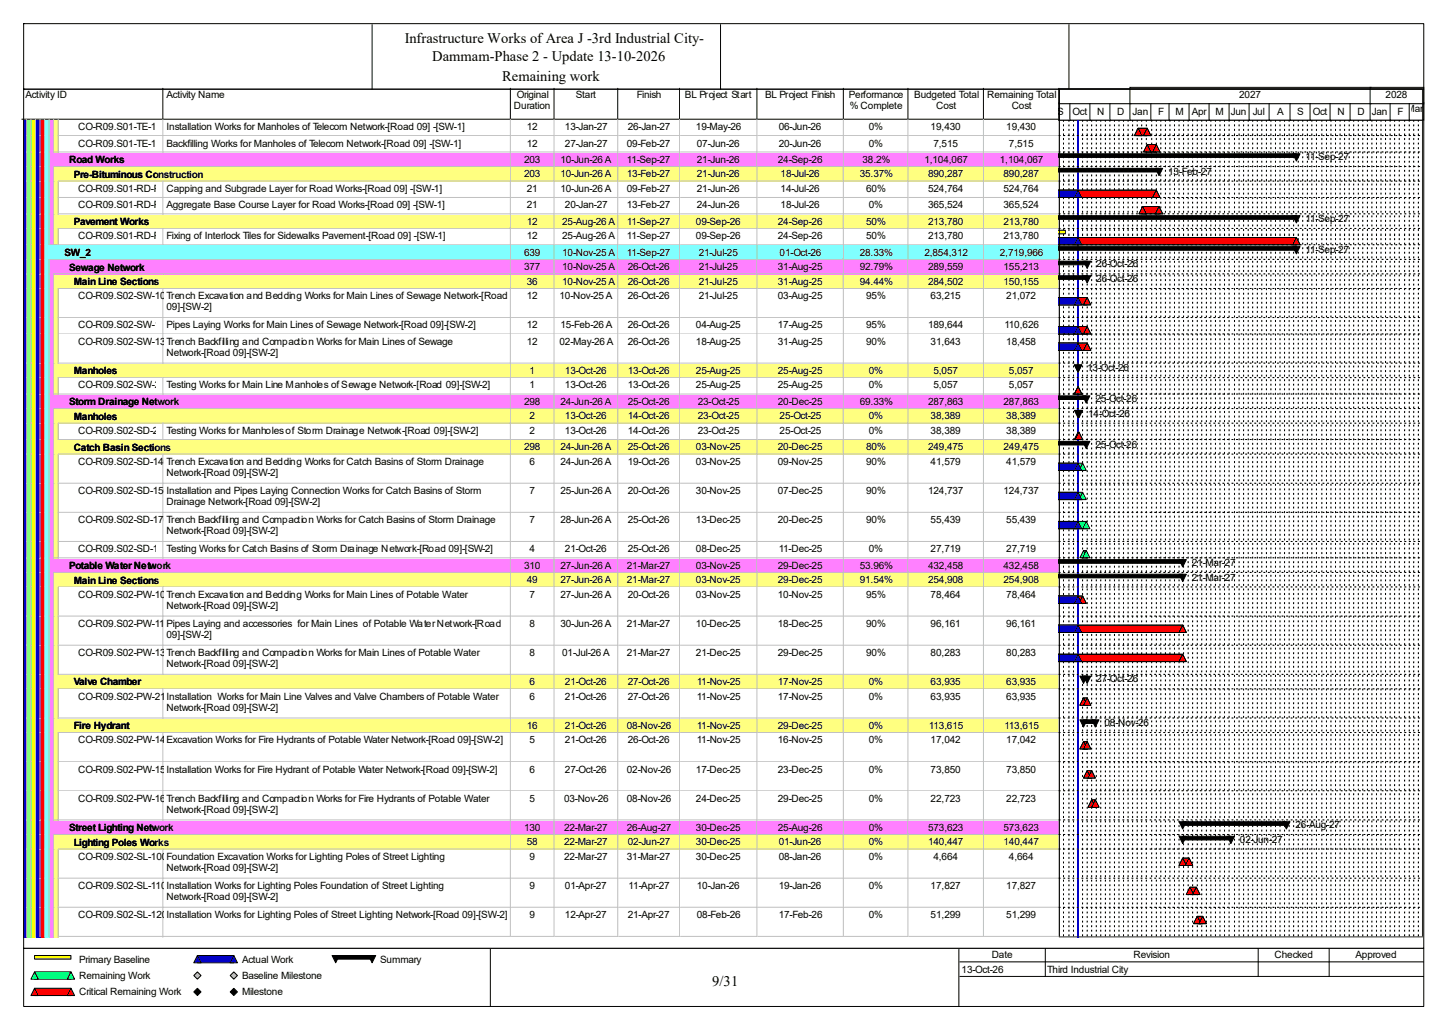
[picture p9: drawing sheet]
<svg xmlns="http://www.w3.org/2000/svg" width="420mm" height="297mm" viewBox="0 0 420 297" stroke-linecap="round" stroke-linejoin="round" font-family="sans-serif">
<defs><g id="words">
<g font-size="4.2">
<text x="117.3" y="12.4">Infrastructure Works of Area J -3rd Industrial City-</text>
<text x="125.3" y="17.7">Dammam-Phase 2 - Update 13-10-2026</text>
<text x="145.5" y="23.5">Remaining work</text>
<text x="206.5" y="285.6">9/31</text>
</g>
<g font-size="2.9">
<text x="7.4" y="28.4">Activity ID</text>
<text x="48.3" y="28.4">Activity Name</text>
<text x="149.8" y="28.4">Original</text>
<text x="166.9" y="28.4">Start</text>
<text x="184.6" y="28.4">Finish</text>
<text x="198.5" y="28.4">BL Project Start</text>
<text x="221.8" y="28.4">BL Project Finish</text>
<text x="246" y="28.4">Performance</text>
<text x="265" y="28.4">Budgeted Total</text>
<text x="286.1" y="28.4">Remaining Total</text>
<text x="359.2" y="28.4">2027</text>
<text x="401.6" y="28.4">2028</text>
<text x="149" y="31.6">Duration</text>
<text x="246.3" y="31.6">% Complete</text>
<text x="271.4" y="31.6">Cost</text>
<text x="293.2" y="31.6">Cost</text>
<text x="306.4" y="33.2">S</text>
<text x="310.9" y="33.2">Oct</text>
<text x="318" y="33.2">N</text>
<text x="323.8" y="33.2">D</text>
<text x="328.3" y="33.2">Jan</text>
<text x="335.7" y="33.2">F</text>
<text x="340.7" y="33.2">M</text>
<text x="345.4" y="33.2">Apr</text>
<text x="352.3" y="33.2">M</text>
<text x="356.8" y="33.2">Jun</text>
<text x="363.1" y="33.2">Jul</text>
<text x="370.2" y="33.2">A</text>
<text x="376" y="33.2">S</text>
<text x="380.5" y="33.2">Oct</text>
<text x="387.6" y="33.2">N</text>
<text x="393.4" y="33.2">D</text>
<text x="397.6" y="33.2">Jan</text>
<text x="405" y="33.2">F</text>
<text x="407.7" y="32.4">Mar</text>
<text x="22.7" y="37.7">CO-R09.S01-TE-150Installation Works for Manholes of Telecom Network-[Road 09] -[SW-1]</text>
<text x="152.7" y="37.7">12</text>
<text x="163.7" y="37.7">13-Jan-27</text>
<text x="181.9" y="37.7">26-Jan-27</text>
<text x="201.7" y="37.7">19-May-26</text>
<text x="225.7" y="37.7">06-Jun-26</text>
<text x="251.8" y="37.7">0%</text>
<text x="269.7" y="37.7">19,430</text>
<text x="291.6" y="37.7">19,430</text>
<text x="20" y="47.3">Road Works</text>
<text x="22.7" y="42.5">CO-R09.S01-TE-160Backfilling Works for Manholes of Telecom Network-[Road 09] -[SW-1]</text>
<text x="151.9" y="47.2">203</text>
<text x="152.7" y="42.5">12</text>
<text x="162.4" y="47.2">10-Jun-26 A</text>
<text x="163.7" y="42.5">27-Jan-27</text>
<text x="181.7" y="42.5">09-Feb-27</text>
<text x="181.7" y="47.2">11-Sep-27</text>
<text x="202" y="42.5">07-Jun-26</text>
<text x="202" y="47.2">21-Jun-26</text>
<text x="225.5" y="47.2">24-Sep-26</text>
<text x="225.7" y="42.5">20-Jun-26</text>
<text x="250" y="47.2">38.2%</text>
<text x="251.8" y="42.5">0%</text>
<text x="267.9" y="47.2">1,104,067</text>
<text x="270.6" y="42.5">7,515</text>
<text x="289.8" y="47.2">1,104,067</text>
<text x="292.4" y="42.5">7,515</text>
<text x="378.4" y="46.4">11-Sep-27</text>
<text x="21.4" y="51.5">Pre-Bituminous Construction</text>
<text x="151.9" y="51.4">203</text>
<text x="162.4" y="51.4">10-Jun-26 A</text>
<text x="181.7" y="51.4">13-Feb-27</text>
<text x="202" y="51.4">21-Jun-26</text>
<text x="226.2" y="51.4">18-Jul-26</text>
<text x="249.2" y="51.4">35.37%</text>
<text x="269" y="51.4">890,287</text>
<text x="290.9" y="51.4">890,287</text>
<text x="338.6" y="50.6">13-Feb-27</text>
<text x="22.7" y="55.6">CO-R09.S01-RD-P-100</text>
<text x="48.3" y="55.6">Capping and Subgrade Layer for Road Works-[Road 09] -[SW-1]</text>
<text x="152.7" y="55.6">21</text>
<text x="162.4" y="55.6">10-Jun-26 A</text>
<text x="181.7" y="55.6">09-Feb-27</text>
<text x="202" y="55.6">21-Jun-26</text>
<text x="226.2" y="55.6">14-Jul-26</text>
<text x="251" y="55.6">60%</text>
<text x="269" y="55.6">524,764</text>
<text x="290.9" y="55.6">524,764</text>
<text x="21.4" y="65.2">Pavement Works</text>
<text x="22.7" y="60.4">CO-R09.S01-RD-P-110</text>
<text x="48.3" y="60.4">Aggregate Base Course Layer for Road Works-[Road 09] -[SW-1]</text>
<text x="152.7" y="60.4">21</text>
<text x="152.7" y="65.1">12</text>
<text x="162.9" y="65.1">25-Aug-26 A</text>
<text x="163.7" y="60.4">20-Jan-27</text>
<text x="181.7" y="60.4">13-Feb-27</text>
<text x="181.7" y="65.1">11-Sep-27</text>
<text x="201.7" y="65.1">09-Sep-26</text>
<text x="202" y="60.4">24-Jun-26</text>
<text x="225.5" y="65.1">24-Sep-26</text>
<text x="226.2" y="60.4">18-Jul-26</text>
<text x="251" y="65.1">50%</text>
<text x="251.8" y="60.4">0%</text>
<text x="269" y="60.4">365,524</text>
<text x="269" y="65.1">213,780</text>
<text x="290.9" y="60.4">365,524</text>
<text x="290.9" y="65.1">213,780</text>
<text x="378.4" y="64.3">11-Sep-27</text>
<text x="22.7" y="69.3">CO-R09.S01-RD-P-130</text>
<text x="48.3" y="69.3">Fixing of Interlock Tiles for Sidewalks Pavement-[Road 09] -[SW-1]</text>
<text x="152.7" y="69.3">12</text>
<text x="162.9" y="69.3">25-Aug-26 A</text>
<text x="181.7" y="69.3">11-Sep-27</text>
<text x="201.7" y="69.3">09-Sep-26</text>
<text x="225.5" y="69.3">24-Sep-26</text>
<text x="251" y="69.3">50%</text>
<text x="269" y="69.3">213,780</text>
<text x="290.9" y="69.3">213,780</text>
<text x="18.7" y="74.2">SW_2</text>
<text x="151.9" y="74.1">639</text>
<text x="162.9" y="74.1">10-Nov-25 A</text>
<text x="181.7" y="74.1">11-Sep-27</text>
<text x="202.5" y="74.1">21-Jul-25</text>
<text x="226" y="74.1">01-Oct-26</text>
<text x="249.2" y="74.1">28.33%</text>
<text x="267.9" y="74.1">2,854,312</text>
<text x="289.8" y="74.1">2,719,966</text>
<text x="317.8" y="77.5">26-Oct-26</text>
<text x="378.4" y="73.3">11-Sep-27</text>
<text x="20" y="78.4">Sewage Network</text>
<text x="21.4" y="82.6">Main Line Sections</text>
<text x="151.9" y="78.3">377</text>
<text x="152.7" y="82.5">36</text>
<text x="162.9" y="78.3">10-Nov-25 A</text>
<text x="162.9" y="82.5">10-Nov-25 A</text>
<text x="181.9" y="78.3">26-Oct-26</text>
<text x="181.9" y="82.5">26-Oct-26</text>
<text x="202.5" y="78.3">21-Jul-25</text>
<text x="202.5" y="82.5">21-Jul-25</text>
<text x="225.5" y="78.3">31-Aug-25</text>
<text x="225.5" y="82.5">31-Aug-25</text>
<text x="249.2" y="78.3">92.79%</text>
<text x="249.2" y="82.5">94.44%</text>
<text x="269" y="78.3">289,559</text>
<text x="269" y="82.5">284,502</text>
<text x="290.9" y="78.3">155,213</text>
<text x="290.9" y="82.5">150,155</text>
<text x="317.8" y="81.7">26-Oct-26</text>
<text x="22.7" y="86.7">CO-R09.S02-SW-100</text>
<text x="48.3" y="86.7">Trench Excavation and Bedding Works for Main Lines of Sewage Network-[Road</text>
<text x="48.3" y="89.9">09]-[SW-2]</text>
<text x="152.7" y="86.7">12</text>
<text x="162.2" y="86.7">10-Nov-25 A</text>
<text x="181.9" y="86.7">26-Oct-26</text>
<text x="202.5" y="86.7">21-Jul-25</text>
<text x="225.5" y="86.7">03-Aug-25</text>
<text x="251" y="86.7">95%</text>
<text x="269.7" y="86.7">63,215</text>
<text x="291.6" y="86.7">21,072</text>
<text x="22.7" y="95.2">CO-R09.S02-SW-120</text>
<text x="48.3" y="95.2">Pipes Laying Works for Main Lines of Sewage Network-[Road 09]-[SW-2]</text>
<text x="152.7" y="95.2">12</text>
<text x="162.4" y="95.2">15-Feb-26 A</text>
<text x="181.9" y="95.2">26-Oct-26</text>
<text x="201.7" y="95.2">04-Aug-25</text>
<text x="225.5" y="95.2">17-Aug-25</text>
<text x="251" y="95.2">95%</text>
<text x="269" y="95.2">189,644</text>
<text x="291.1" y="95.2">110,626</text>
<text x="22.7" y="99.9">CO-R09.S02-SW-130</text>
<text x="48.3" y="99.9">Trench Backfilling and Compaction Works for Main Lines of Sewage</text>
<text x="152.7" y="99.9">12</text>
<text x="162.2" y="99.9">02-May-26 A</text>
<text x="181.9" y="99.9">26-Oct-26</text>
<text x="201.7" y="99.9">18-Aug-25</text>
<text x="225.5" y="99.9">31-Aug-25</text>
<text x="251" y="99.9">90%</text>
<text x="269.7" y="99.9">31,643</text>
<text x="291.6" y="99.9">18,458</text>
<text x="48.3" y="103.1">Network-[Road 09]-[SW-2]</text>
<text x="315.1" y="107.6">13-Oct-26</text>
<text x="21.4" y="108.5">Manholes</text>
<text x="22.7" y="112.6">CO-R09.S02-SW-210</text>
<text x="48.3" y="112.6">Testing Works for Main Line Manholes of Sewage Network-[Road 09]-[SW-2]</text>
<text x="153.5" y="108.4">1</text>
<text x="153.5" y="112.6">1</text>
<text x="163.7" y="108.4">13-Oct-26</text>
<text x="163.7" y="112.6">13-Oct-26</text>
<text x="181.9" y="108.4">13-Oct-26</text>
<text x="181.9" y="112.6">13-Oct-26</text>
<text x="201.7" y="108.4">25-Aug-25</text>
<text x="201.7" y="112.6">25-Aug-25</text>
<text x="225.5" y="108.4">25-Aug-25</text>
<text x="225.5" y="112.6">25-Aug-25</text>
<text x="251.8" y="108.4">0%</text>
<text x="251.8" y="112.6">0%</text>
<text x="270.6" y="108.4">5,057</text>
<text x="270.6" y="112.6">5,057</text>
<text x="292.4" y="108.4">5,057</text>
<text x="292.4" y="112.6">5,057</text>
<text x="20" y="117.4">Storm Drainage Network</text>
<text x="151.9" y="117.3">298</text>
<text x="162.4" y="117.3">24-Jun-26 A</text>
<text x="181.9" y="117.3">25-Oct-26</text>
<text x="202.3" y="117.3">23-Oct-25</text>
<text x="225.5" y="117.3">20-Dec-25</text>
<text x="249.2" y="117.3">69.33%</text>
<text x="269" y="117.3">287,863</text>
<text x="290.9" y="117.3">287,863</text>
<text x="317.5" y="116.5">25-Oct-26</text>
<text x="21.4" y="121.6">Manholes</text>
<text x="22.7" y="125.8">CO-R09.S02-SD-210Testing Works for Manholes of Storm Drainage Network-[Road 09]-[SW-2]</text>
<text x="153.5" y="121.5">2</text>
<text x="153.5" y="125.8">2</text>
<text x="163.7" y="121.5">13-Oct-26</text>
<text x="163.7" y="125.8">13-Oct-26</text>
<text x="181.9" y="121.5">14-Oct-26</text>
<text x="181.9" y="125.8">14-Oct-26</text>
<text x="202.3" y="121.5">23-Oct-25</text>
<text x="202.3" y="125.8">23-Oct-25</text>
<text x="226" y="121.5">25-Oct-25</text>
<text x="226" y="125.8">25-Oct-25</text>
<text x="251.8" y="121.5">0%</text>
<text x="251.8" y="125.8">0%</text>
<text x="269.7" y="121.5">38,389</text>
<text x="269.7" y="125.8">38,389</text>
<text x="291.6" y="121.5">38,389</text>
<text x="291.6" y="125.8">38,389</text>
<text x="315.4" y="120.8">14-Oct-26</text>
<text x="21.4" y="130.6">Catch Basin Sections</text>
<text x="151.9" y="130.5">298</text>
<text x="162.4" y="130.5">24-Jun-26 A</text>
<text x="181.9" y="130.5">25-Oct-26</text>
<text x="201.7" y="130.5">03-Nov-25</text>
<text x="225.5" y="130.5">20-Dec-25</text>
<text x="251" y="130.5">80%</text>
<text x="269" y="130.5">249,475</text>
<text x="290.9" y="130.5">249,475</text>
<text x="317.5" y="129.7">25-Oct-26</text>
<text x="22.7" y="134.7">CO-R09.S02-SD-140Trench Excavation and Bedding Works for Catch Basins of Storm Drainage</text>
<text x="48.3" y="137.9">Network-[Road 09]-[SW-2]</text>
<text x="153.5" y="134.7">6</text>
<text x="162.4" y="134.7">24-Jun-26 A</text>
<text x="181.9" y="134.7">19-Oct-26</text>
<text x="201.7" y="134.7">03-Nov-25</text>
<text x="225.5" y="134.7">09-Nov-25</text>
<text x="251" y="134.7">90%</text>
<text x="269.7" y="134.7">41,579</text>
<text x="291.6" y="134.7">41,579</text>
<text x="22.7" y="143.2">CO-R09.S02-SD-150Installation and Pipes Laying Connection Works for Catch Basins of Storm</text>
<text x="153.5" y="143.2">7</text>
<text x="162.4" y="143.2">25-Jun-26 A</text>
<text x="181.9" y="143.2">20-Oct-26</text>
<text x="201.7" y="143.2">30-Nov-25</text>
<text x="225.5" y="143.2">07-Dec-25</text>
<text x="251" y="143.2">90%</text>
<text x="269" y="143.2">124,737</text>
<text x="290.9" y="143.2">124,737</text>
<text x="48.3" y="146.3">Drainage Network-[Road 09]-[SW-2]</text>
<text x="22.7" y="151.6">CO-R09.S02-SD-170Trench Backfilling and Compaction Works for Catch Basins of Storm Drainage</text>
<text x="48.3" y="154.8">Network-[Road 09]-[SW-2]</text>
<text x="153.5" y="151.6">7</text>
<text x="162.4" y="151.6">28-Jun-26 A</text>
<text x="181.9" y="151.6">25-Oct-26</text>
<text x="201.7" y="151.6">13-Dec-25</text>
<text x="225.5" y="151.6">20-Dec-25</text>
<text x="251" y="151.6">90%</text>
<text x="269.7" y="151.6">55,439</text>
<text x="291.6" y="151.6">55,439</text>
<text x="22.7" y="160.1">CO-R09.S02-SD-160Testing Works for Catch Basins of Storm Drainage Network-[Road 09]-[SW-2]</text>
<text x="153.5" y="160.1">4</text>
<text x="163.7" y="160.1">21-Oct-26</text>
<text x="181.9" y="160.1">25-Oct-26</text>
<text x="201.7" y="160.1">08-Dec-25</text>
<text x="225.7" y="160.1">11-Dec-25</text>
<text x="251.8" y="160.1">0%</text>
<text x="269.7" y="160.1">27,719</text>
<text x="291.6" y="160.1">27,719</text>
<text x="20" y="164.9">Potable Water Network</text>
<text x="151.9" y="164.8">310</text>
<text x="162.4" y="164.8">27-Jun-26 A</text>
<text x="181.7" y="164.8">21-Mar-27</text>
<text x="201.7" y="164.8">03-Nov-25</text>
<text x="225.5" y="164.8">29-Dec-25</text>
<text x="249.2" y="164.8">53.96%</text>
<text x="269" y="164.8">432,458</text>
<text x="290.9" y="164.8">432,458</text>
<text x="345.4" y="164">21-Mar-27</text>
<text x="21.4" y="169.1">Main Line Sections</text>
<text x="22.7" y="173.2">CO-R09.S02-PW-100</text>
<text x="48.3" y="173.2">Trench Excavation and Bedding Works for Main Lines of Potable Water</text>
<text x="152.7" y="169">49</text>
<text x="153.5" y="173.2">7</text>
<text x="162.4" y="169">27-Jun-26 A</text>
<text x="162.4" y="173.2">27-Jun-26 A</text>
<text x="181.7" y="169">21-Mar-27</text>
<text x="181.9" y="173.2">20-Oct-26</text>
<text x="201.7" y="169">03-Nov-25</text>
<text x="201.7" y="173.2">03-Nov-25</text>
<text x="225.5" y="169">29-Dec-25</text>
<text x="225.5" y="173.2">10-Nov-25</text>
<text x="249.2" y="169">91.54%</text>
<text x="251" y="173.2">95%</text>
<text x="269" y="169">254,908</text>
<text x="269.7" y="173.2">78,464</text>
<text x="290.9" y="169">254,908</text>
<text x="291.6" y="173.2">78,464</text>
<text x="345.4" y="168.2">21-Mar-27</text>
<text x="48.3" y="176.4">Network-[Road 09]-[SW-2]</text>
<text x="22.7" y="181.7">CO-R09.S02-PW-110Pipes Laying and accessories for Main Lines of Potable Water Network-[Road</text>
<text x="48.3" y="184.8">09]-[SW-2]</text>
<text x="153.5" y="181.7">8</text>
<text x="162.4" y="181.7">30-Jun-26 A</text>
<text x="181.7" y="181.7">21-Mar-27</text>
<text x="201.7" y="181.7">10-Dec-25</text>
<text x="225.5" y="181.7">18-Dec-25</text>
<text x="251" y="181.7">90%</text>
<text x="269.7" y="181.7">96,161</text>
<text x="291.6" y="181.7">96,161</text>
<text x="22.7" y="190.1">CO-R09.S02-PW-130</text>
<text x="48.3" y="190.1">Trench Backfilling and Compaction Works for Main Lines of Potable Water</text>
<text x="153.5" y="190.1">8</text>
<text x="162.9" y="190.1">01-Jul-26 A</text>
<text x="181.7" y="190.1">21-Mar-27</text>
<text x="201.7" y="190.1">21-Dec-25</text>
<text x="225.5" y="190.1">29-Dec-25</text>
<text x="251" y="190.1">90%</text>
<text x="269.7" y="190.1">80,283</text>
<text x="291.6" y="190.1">80,283</text>
<text x="48.3" y="193.3">Network-[Road 09]-[SW-2]</text>
<text x="317.8" y="197.7">27-Oct-26</text>
<text x="21.4" y="198.6">Valve Chamber</text>
<text x="22.7" y="202.8">CO-R09.S02-PW-210</text>
<text x="48.3" y="202.8">Installation Works for Main Line Valves and Valve Chambers of Potable Water</text>
<text x="153.5" y="198.5">6</text>
<text x="153.5" y="202.8">6</text>
<text x="163.7" y="198.5">21-Oct-26</text>
<text x="163.7" y="202.8">21-Oct-26</text>
<text x="181.9" y="198.5">27-Oct-26</text>
<text x="181.9" y="202.8">27-Oct-26</text>
<text x="202" y="198.5">11-Nov-25</text>
<text x="202" y="202.8">11-Nov-25</text>
<text x="225.5" y="198.5">17-Nov-25</text>
<text x="225.5" y="202.8">17-Nov-25</text>
<text x="251.8" y="198.5">0%</text>
<text x="251.8" y="202.8">0%</text>
<text x="269.7" y="198.5">63,935</text>
<text x="269.7" y="202.8">63,935</text>
<text x="291.6" y="198.5">63,935</text>
<text x="291.6" y="202.8">63,935</text>
<text x="48.3" y="206">Network-[Road 09]-[SW-2]</text>
<text x="21.4" y="211.3">Fire Hydrant</text>
<text x="22.7" y="215.4">CO-R09.S02-PW-140</text>
<text x="48.3" y="215.4">Excavation Works for Fire Hydrants of Potable Water Network-[Road 09]-[SW-2]</text>
<text x="152.7" y="211.2">16</text>
<text x="153.5" y="215.4">5</text>
<text x="163.7" y="211.2">21-Oct-26</text>
<text x="163.7" y="215.4">21-Oct-26</text>
<text x="181.7" y="211.2">08-Nov-26</text>
<text x="181.9" y="215.4">26-Oct-26</text>
<text x="202" y="211.2">11-Nov-25</text>
<text x="202" y="215.4">11-Nov-25</text>
<text x="225.5" y="211.2">29-Dec-25</text>
<text x="225.5" y="215.4">16-Nov-25</text>
<text x="251.8" y="211.2">0%</text>
<text x="251.8" y="215.4">0%</text>
<text x="269.2" y="211.2">113,615</text>
<text x="269.7" y="215.4">17,042</text>
<text x="291.1" y="211.2">113,615</text>
<text x="291.6" y="215.4">17,042</text>
<text x="320.1" y="210.4">08-Nov-26</text>
<text x="22.7" y="223.9">CO-R09.S02-PW-150</text>
<text x="48.3" y="223.9">Installation Works for Fire Hydrant of Potable Water Network-[Road 09]-[SW-2]</text>
<text x="153.5" y="223.9">6</text>
<text x="163.7" y="223.9">27-Oct-26</text>
<text x="181.7" y="223.9">02-Nov-26</text>
<text x="201.7" y="223.9">17-Dec-25</text>
<text x="225.5" y="223.9">23-Dec-25</text>
<text x="251.8" y="223.9">0%</text>
<text x="269.7" y="223.9">73,850</text>
<text x="291.6" y="223.9">73,850</text>
<text x="22.7" y="232.3">CO-R09.S02-PW-160</text>
<text x="48.3" y="232.3">Trench Backfilling and Compaction Works for Fire Hydrants of Potable Water</text>
<text x="153.5" y="232.3">5</text>
<text x="163.5" y="232.3">03-Nov-26</text>
<text x="181.7" y="232.3">08-Nov-26</text>
<text x="201.7" y="232.3">24-Dec-25</text>
<text x="225.5" y="232.3">29-Dec-25</text>
<text x="251.8" y="232.3">0%</text>
<text x="269.7" y="232.3">22,723</text>
<text x="291.6" y="232.3">22,723</text>
<text x="48.3" y="235.5">Network-[Road 09]-[SW-2]</text>
<text x="375.5" y="239.9">26-Aug-27</text>
<text x="20" y="240.8">Street Lighting Network</text>
<text x="21.4" y="245">Lighting Poles Works</text>
<text x="151.9" y="240.7">130</text>
<text x="152.7" y="244.9">58</text>
<text x="163.5" y="240.7">22-Mar-27</text>
<text x="163.5" y="244.9">22-Mar-27</text>
<text x="181.7" y="240.7">26-Aug-27</text>
<text x="181.9" y="244.9">02-Jun-27</text>
<text x="201.7" y="240.7">30-Dec-25</text>
<text x="201.7" y="244.9">30-Dec-25</text>
<text x="225.5" y="240.7">25-Aug-26</text>
<text x="225.7" y="244.9">01-Jun-26</text>
<text x="251.8" y="240.7">0%</text>
<text x="251.8" y="244.9">0%</text>
<text x="269" y="240.7">573,623</text>
<text x="269" y="244.9">140,447</text>
<text x="290.9" y="240.7">573,623</text>
<text x="290.9" y="244.9">140,447</text>
<text x="359.4" y="244.2">02-Jun-27</text>
<text x="22.7" y="249.2">CO-R09.S02-SL-100Foundation Excavation Works for Lighting Poles of Street Lighting</text>
<text x="153.5" y="249.2">9</text>
<text x="163.5" y="249.2">22-Mar-27</text>
<text x="181.7" y="249.2">31-Mar-27</text>
<text x="201.7" y="249.2">30-Dec-25</text>
<text x="225.7" y="249.2">08-Jan-26</text>
<text x="251.8" y="249.2">0%</text>
<text x="270.6" y="249.2">4,664</text>
<text x="292.4" y="249.2">4,664</text>
<text x="22.7" y="257.6">CO-R09.S02-SL-110</text>
<text x="48.3" y="252.3">Network-[Road 09]-[SW-2]</text>
<text x="48.3" y="257.6">Installation Works for Lighting Poles Foundation of Street Lighting</text>
<text x="153.5" y="257.6">9</text>
<text x="163.7" y="257.6">01-Apr-27</text>
<text x="182.2" y="257.6">11-Apr-27</text>
<text x="202" y="257.6">10-Jan-26</text>
<text x="225.7" y="257.6">19-Jan-26</text>
<text x="251.8" y="257.6">0%</text>
<text x="269.7" y="257.6">17,827</text>
<text x="291.6" y="257.6">17,827</text>
<text x="48.3" y="260.8">Network-[Road 09]-[SW-2]</text>
<text x="22.7" y="266.1">CO-R09.S02-SL-120Installation Works for Lighting Poles of Street Lighting Network-[Road 09]-[SW-2]</text>
<text x="153.5" y="266.1">9</text>
<text x="163.7" y="266.1">12-Apr-27</text>
<text x="181.9" y="266.1">21-Apr-27</text>
<text x="202" y="266.1">08-Feb-26</text>
<text x="225.7" y="266.1">17-Feb-26</text>
<text x="251.8" y="266.1">0%</text>
<text x="269.7" y="266.1">51,299</text>
<text x="291.6" y="266.1">51,299</text>
<text x="22.9" y="279">Primary Baseline</text>
<text x="70.1" y="279">Actual Work</text>
<text x="110.2" y="279">Summary</text>
<text x="278.7" y="281.9">13-Oct-26</text>
<text x="287.4" y="277.7">Date</text>
<text x="303.5" y="281.9">Third Industrial City</text>
<text x="328.5" y="277.7">Revision</text>
<text x="369.4" y="277.7">Checked</text>
<text x="392.9" y="277.7">Approved</text>
<text x="22.9" y="283.7">Remaining Work</text>
<text x="70.1" y="283.7">Baseline Milestone</text>
<text x="22.9" y="288.5">Critical Remaining Work</text>
<text x="70.1" y="288.5">Milestone</text>
</g>
</g></defs>
<path d="M47.2 25.6v8.9h-40.9" fill="none" stroke="#000" stroke-width=".29"/>
<path d="M47.5 25.6h100.7v9.2h-100.7z" fill="#fff"/>
<path d="M147.9 25.6v8.9h-100.7" fill="none" stroke="#000" stroke-width=".29"/>
<path d="M148.2 25.6h12.7v9.2h-12.7z" fill="#fff"/>
<path d="M160.6 25.6v8.9h-12.7" fill="none" stroke="#000" stroke-width=".29"/>
<path d="M160.9 25.6h18.4v9.2h-18.4z" fill="#fff"/>
<path d="M179 25.6v8.9h-18.4" fill="none" stroke="#000" stroke-width=".29"/>
<path d="M179.3 25.6h17.9v9.2h-17.9z" fill="#fff"/>
<path d="M197 25.6v8.9h-18" fill="none" stroke="#000" stroke-width=".29"/>
<path d="M197.2 25.6h22.5v9.2h-22.5z" fill="#fff"/>
<path d="M219.4 25.6v8.9h-22.4" fill="none" stroke="#000" stroke-width=".29"/>
<path d="M219.7 25.6h25v9.2h-25z" fill="#fff"/>
<path d="M244.4 25.6v8.9h-25" fill="none" stroke="#000" stroke-width=".29"/>
<path d="M244.7 25.6h18.7v9.2h-18.7z" fill="#fff"/>
<path d="M263.2 25.6v8.9h-18.8" fill="none" stroke="#000" stroke-width=".29"/>
<path d="M263.4 25.6h21.9v9.2h-21.9z" fill="#fff"/>
<path d="M285 25.6v8.9h-21.8" fill="none" stroke="#000" stroke-width=".29"/>
<path d="M285.3 25.6h21.9v9.2h-21.9z" fill="#fff"/>
<path d="M306.9 25.6v8.9h-21.9" fill="none" stroke="#000" stroke-width=".29"/>
<path d="M6.6 34.8h1.3v4.7h-1.3z" fill="#00f"/>
<path d="M7.6 34.5v5.1" fill="none" stroke="#c0c0c0" stroke-width=".29"/>
<path d="M7.9 34.8h1.3v4.7h-1.3z" fill="#80ff80"/>
<path d="M9 34.5v5.1" fill="none" stroke="#c0c0c0" stroke-width=".29"/>
<path d="M9.2 34.8h1.3v4.7h-1.3z" fill="#ff0"/>
<path d="M10.3 34.5v5.1" fill="none" stroke="#c0c0c0" stroke-width=".29"/>
<path d="M10.5 34.8h1.4v4.7h-1.4z" fill="#00f"/>
<path d="M11.6 34.5v5.1" fill="none" stroke="#c0c0c0" stroke-width=".29"/>
<path d="M11.9 34.8h1.3v4.7h-1.3z" fill="#f00"/>
<path d="M12.9 34.5v5.1" fill="none" stroke="#c0c0c0" stroke-width=".29"/>
<path d="M13.2 34.8h1.3v4.7h-1.3z" fill="#80ffff"/>
<path d="M14.2 34.5v5.1" fill="none" stroke="#c0c0c0" stroke-width=".29"/>
<path d="M14.5 34.8h1.3v4.7h-1.3z" fill="#ff80ff"/>
<path d="M15.6 34.5v5.1" fill="none" stroke="#c0c0c0" stroke-width=".29"/>
<path d="M15.8 34.8h1.3v4.7h-1.3z" fill="#ffff80"/>
<path d="M16.9 34.5v5.1" fill="none" stroke="#c0c0c0" stroke-width=".29"/>
<path d="M17.1 34.8h30.4v4.7h-30.4z" fill="#fff"/>
<path d="M16.9 39.3h30.6M47.2 34.5v5.1" fill="none" stroke="#c0c0c0" stroke-width=".29"/>
<path d="M47.5 34.8h100.7v4.7h-100.7z" fill="#fff"/>
<path d="M147.9 34.5v4.8h-100.4" fill="none" stroke="#c0c0c0" stroke-width=".29"/>
<path d="M148.2 34.8h12.7v4.7h-12.7z" fill="#fff"/>
<path d="M160.6 34.5v4.8h-12.4" fill="none" stroke="#c0c0c0" stroke-width=".29"/>
<path d="M160.9 34.8h18.4v4.7h-18.4z" fill="#fff"/>
<path d="M179 34.5v4.8h-18.1" fill="none" stroke="#c0c0c0" stroke-width=".29"/>
<path d="M179.3 34.8h17.9v4.7h-17.9z" fill="#fff"/>
<path d="M197 34.5v4.8h-17.7" fill="none" stroke="#c0c0c0" stroke-width=".29"/>
<path d="M197.2 34.8h22.5v4.7h-22.5z" fill="#fff"/>
<path d="M219.4 34.5v4.8h-22.2" fill="none" stroke="#c0c0c0" stroke-width=".29"/>
<path d="M219.7 34.8h25v4.7h-25z" fill="#fff"/>
<path d="M244.4 34.5v4.8h-24.7" fill="none" stroke="#c0c0c0" stroke-width=".29"/>
<path d="M244.7 34.8h18.7v4.7h-18.7z" fill="#fff"/>
<path d="M263.2 34.5v4.8h-18.5" fill="none" stroke="#c0c0c0" stroke-width=".29"/>
<path d="M263.4 34.8h21.9v4.7h-21.9z" fill="#fff"/>
<path d="M285 34.5v4.8h-21.6" fill="none" stroke="#c0c0c0" stroke-width=".29"/>
<path d="M285.3 34.8h21.9v4.7h-21.9z" fill="#fff"/>
<path d="M306.9 34.5v4.8h-21.6" fill="none" stroke="#c0c0c0" stroke-width=".29"/>
<path d="M6.6 39.5h1.3v4.8h-1.3z" fill="#00f"/>
<path d="M7.6 39.3v5" fill="none" stroke="#c0c0c0" stroke-width=".29"/>
<path d="M7.9 39.5h1.3v4.8h-1.3z" fill="#80ff80"/>
<path d="M9 39.3v5" fill="none" stroke="#c0c0c0" stroke-width=".29"/>
<path d="M9.2 39.5h1.3v4.8h-1.3z" fill="#ff0"/>
<path d="M10.3 39.3v5" fill="none" stroke="#c0c0c0" stroke-width=".29"/>
<path d="M10.5 39.5h1.4v4.8h-1.4z" fill="#00f"/>
<path d="M11.6 39.3v5" fill="none" stroke="#c0c0c0" stroke-width=".29"/>
<path d="M11.9 39.5h1.3v4.8h-1.3z" fill="#f00"/>
<path d="M12.9 39.3v5" fill="none" stroke="#c0c0c0" stroke-width=".29"/>
<path d="M13.2 39.5h1.3v4.8h-1.3z" fill="#80ffff"/>
<path d="M14.2 39.3v5" fill="none" stroke="#c0c0c0" stroke-width=".29"/>
<path d="M14.5 39.5h1.3v4.8h-1.3z" fill="#ff80ff"/>
<path d="M15.6 39.3v5" fill="none" stroke="#c0c0c0" stroke-width=".29"/>
<path d="M15.8 39.5h1.3v4.8h-1.3z" fill="#ffff80"/>
<path d="M16.9 39.3v5M15.6 44h1.5" fill="none" stroke="#c0c0c0" stroke-width=".29"/>
<path d="M17.1 39.5h30.4v4.8h-30.4z" fill="#fff"/>
<path d="M47.2 39.3v5M16.9 44h30.6" fill="none" stroke="#c0c0c0" stroke-width=".29"/>
<path d="M47.5 39.5h100.7v4.8h-100.7z" fill="#fff"/>
<path d="M147.9 39.3v4.7h-100.4" fill="none" stroke="#c0c0c0" stroke-width=".29"/>
<path d="M148.2 39.5h12.7v4.8h-12.7z" fill="#fff"/>
<path d="M160.6 39.3v4.7h-12.4" fill="none" stroke="#c0c0c0" stroke-width=".29"/>
<path d="M160.9 39.5h18.4v4.8h-18.4z" fill="#fff"/>
<path d="M179 39.3v4.7h-18.1" fill="none" stroke="#c0c0c0" stroke-width=".29"/>
<path d="M179.3 39.5h17.9v4.8h-17.9z" fill="#fff"/>
<path d="M197 39.3v4.7h-17.7" fill="none" stroke="#c0c0c0" stroke-width=".29"/>
<path d="M197.2 39.5h22.5v4.8h-22.5z" fill="#fff"/>
<path d="M219.4 39.3v4.7h-22.2" fill="none" stroke="#c0c0c0" stroke-width=".29"/>
<path d="M219.7 39.5h25v4.8h-25z" fill="#fff"/>
<path d="M244.4 39.3v4.7h-24.7" fill="none" stroke="#c0c0c0" stroke-width=".29"/>
<path d="M244.7 39.5h18.7v4.8h-18.7z" fill="#fff"/>
<path d="M263.2 39.3v4.7h-18.5" fill="none" stroke="#c0c0c0" stroke-width=".29"/>
<path d="M263.4 39.5h21.9v4.8h-21.9z" fill="#fff"/>
<path d="M285 39.3v4.7h-21.6" fill="none" stroke="#c0c0c0" stroke-width=".29"/>
<path d="M285.3 39.5h21.9v4.8h-21.9z" fill="#fff"/>
<path d="M306.9 39.3v4.7h-21.6" fill="none" stroke="#c0c0c0" stroke-width=".29"/>
<path d="M6.6 44.3h1.3v4.2h-1.3z" fill="#00f"/>
<path d="M7.6 44v4.5" fill="none" stroke="#c0c0c0" stroke-width=".29"/>
<path d="M7.9 44.3h1.3v4.2h-1.3z" fill="#80ff80"/>
<path d="M9 44v4.5" fill="none" stroke="#c0c0c0" stroke-width=".29"/>
<path d="M9.2 44.3h1.3v4.2h-1.3z" fill="#ff0"/>
<path d="M10.3 44v4.5" fill="none" stroke="#c0c0c0" stroke-width=".29"/>
<path d="M10.5 44.3h1.4v4.2h-1.4z" fill="#00f"/>
<path d="M11.6 44v4.5" fill="none" stroke="#c0c0c0" stroke-width=".29"/>
<path d="M11.9 44.3h1.3v4.2h-1.3z" fill="#f00"/>
<path d="M12.9 44v4.5" fill="none" stroke="#c0c0c0" stroke-width=".29"/>
<path d="M13.2 44.3h1.3v4.2h-1.3z" fill="#80ffff"/>
<path d="M14.2 44v4.5" fill="none" stroke="#c0c0c0" stroke-width=".29"/>
<path d="M14.5 44.3h33v4.2h-33z" fill="#ff80ff"/>
<path d="M15.6 48.3h31.9" fill="none" stroke="#c0c0c0" stroke-width=".29"/>
<path d="M47.5 44.3h100.7v4.2h-100.7z" fill="#ff80ff"/>
<path d="M147.9 44v4.3h-100.4" fill="none" stroke="#c0c0c0" stroke-width=".29"/>
<path d="M148.2 44.3h12.7v4.2h-12.7z" fill="#ff80ff"/>
<path d="M160.6 44v4.3h-12.4" fill="none" stroke="#c0c0c0" stroke-width=".29"/>
<path d="M160.9 44.3h18.4v4.2h-18.4z" fill="#ff80ff"/>
<path d="M179 44v4.3h-18.1" fill="none" stroke="#c0c0c0" stroke-width=".29"/>
<path d="M179.3 44.3h17.9v4.2h-17.9z" fill="#ff80ff"/>
<path d="M197 44v4.3h-17.7" fill="none" stroke="#c0c0c0" stroke-width=".29"/>
<path d="M197.2 44.3h22.5v4.2h-22.5z" fill="#ff80ff"/>
<path d="M219.4 44v4.3h-22.2" fill="none" stroke="#c0c0c0" stroke-width=".29"/>
<path d="M219.7 44.3h25v4.2h-25z" fill="#ff80ff"/>
<path d="M244.4 44v4.3h-24.7" fill="none" stroke="#c0c0c0" stroke-width=".29"/>
<path d="M244.7 44.3h18.7v4.2h-18.7z" fill="#ff80ff"/>
<path d="M263.2 44v4.3h-18.5" fill="none" stroke="#c0c0c0" stroke-width=".29"/>
<path d="M263.4 44.3h21.9v4.2h-21.9z" fill="#ff80ff"/>
<path d="M285 44v4.3h-21.6" fill="none" stroke="#c0c0c0" stroke-width=".29"/>
<path d="M285.3 44.3h21.9v4.2h-21.9z" fill="#ff80ff"/>
<path d="M306.9 44v4.3h-21.6" fill="none" stroke="#c0c0c0" stroke-width=".29"/>
<path d="M6.6 48.5h1.3v4.2h-1.3z" fill="#00f"/>
<path d="M7.6 48.3v4.4" fill="none" stroke="#c0c0c0" stroke-width=".29"/>
<path d="M7.9 48.5h1.3v4.2h-1.3z" fill="#80ff80"/>
<path d="M9 48.3v4.4" fill="none" stroke="#c0c0c0" stroke-width=".29"/>
<path d="M9.2 48.5h1.3v4.2h-1.3z" fill="#ff0"/>
<path d="M10.3 48.3v4.4" fill="none" stroke="#c0c0c0" stroke-width=".29"/>
<path d="M10.5 48.5h1.4v4.2h-1.4z" fill="#00f"/>
<path d="M11.6 48.3v4.4" fill="none" stroke="#c0c0c0" stroke-width=".29"/>
<path d="M11.9 48.5h1.3v4.2h-1.3z" fill="#f00"/>
<path d="M12.9 48.3v4.4" fill="none" stroke="#c0c0c0" stroke-width=".29"/>
<path d="M13.2 48.5h1.3v4.2h-1.3z" fill="#80ffff"/>
<path d="M14.2 48.3v4.4" fill="none" stroke="#c0c0c0" stroke-width=".29"/>
<path d="M14.5 48.5h1.3v4.2h-1.3z" fill="#ff80ff"/>
<path d="M15.6 48.3v4.4" fill="none" stroke="#c0c0c0" stroke-width=".29"/>
<path d="M15.8 48.5h31.7v4.2h-31.7z" fill="#ffff80"/>
<path d="M16.9 52.5h30.6" fill="none" stroke="#c0c0c0" stroke-width=".29"/>
<path d="M47.5 48.5h100.7v4.2h-100.7z" fill="#ffff80"/>
<path d="M147.9 48.3v4.2h-100.4" fill="none" stroke="#c0c0c0" stroke-width=".29"/>
<path d="M148.2 48.5h12.7v4.2h-12.7z" fill="#ffff80"/>
<path d="M160.6 48.3v4.2h-12.4" fill="none" stroke="#c0c0c0" stroke-width=".29"/>
<path d="M160.9 48.5h18.4v4.2h-18.4z" fill="#ffff80"/>
<path d="M179 48.3v4.2h-18.1" fill="none" stroke="#c0c0c0" stroke-width=".29"/>
<path d="M179.3 48.5h17.9v4.2h-17.9z" fill="#ffff80"/>
<path d="M197 48.3v4.2h-17.7" fill="none" stroke="#c0c0c0" stroke-width=".29"/>
<path d="M197.2 48.5h22.5v4.2h-22.5z" fill="#ffff80"/>
<path d="M219.4 48.3v4.2h-22.2" fill="none" stroke="#c0c0c0" stroke-width=".29"/>
<path d="M219.7 48.5h25v4.2h-25z" fill="#ffff80"/>
<path d="M244.4 48.3v4.2h-24.7" fill="none" stroke="#c0c0c0" stroke-width=".29"/>
<path d="M244.7 48.5h18.7v4.2h-18.7z" fill="#ffff80"/>
<path d="M263.2 48.3v4.2h-18.5" fill="none" stroke="#c0c0c0" stroke-width=".29"/>
<path d="M263.4 48.5h21.9v4.2h-21.9z" fill="#ffff80"/>
<path d="M285 48.3v4.2h-21.6" fill="none" stroke="#c0c0c0" stroke-width=".29"/>
<path d="M285.3 48.5h21.9v4.2h-21.9z" fill="#ffff80"/>
<path d="M306.9 48.3v4.2h-21.6" fill="none" stroke="#c0c0c0" stroke-width=".29"/>
<path d="M6.6 52.7h1.3v4.8h-1.3z" fill="#00f"/>
<path d="M7.6 52.5v5" fill="none" stroke="#c0c0c0" stroke-width=".29"/>
<path d="M7.9 52.7h1.3v4.8h-1.3z" fill="#80ff80"/>
<path d="M9 52.5v5" fill="none" stroke="#c0c0c0" stroke-width=".29"/>
<path d="M9.2 52.7h1.3v4.8h-1.3z" fill="#ff0"/>
<path d="M10.3 52.5v5" fill="none" stroke="#c0c0c0" stroke-width=".29"/>
<path d="M10.5 52.7h1.4v4.8h-1.4z" fill="#00f"/>
<path d="M11.6 52.5v5" fill="none" stroke="#c0c0c0" stroke-width=".29"/>
<path d="M11.9 52.7h1.3v4.8h-1.3z" fill="#f00"/>
<path d="M12.9 52.5v5" fill="none" stroke="#c0c0c0" stroke-width=".29"/>
<path d="M13.2 52.7h1.3v4.8h-1.3z" fill="#80ffff"/>
<path d="M14.2 52.5v5" fill="none" stroke="#c0c0c0" stroke-width=".29"/>
<path d="M14.5 52.7h1.3v4.8h-1.3z" fill="#ff80ff"/>
<path d="M15.6 52.5v5" fill="none" stroke="#c0c0c0" stroke-width=".29"/>
<path d="M15.8 52.7h1.3v4.8h-1.3z" fill="#ffff80"/>
<path d="M16.9 52.5v5" fill="none" stroke="#c0c0c0" stroke-width=".29"/>
<path d="M17.1 52.7h30.4v4.8h-30.4z" fill="#fff"/>
<path d="M16.9 57.2h30.6M47.2 52.5v5" fill="none" stroke="#c0c0c0" stroke-width=".29"/>
<path d="M47.5 52.7h100.7v4.8h-100.7z" fill="#fff"/>
<path d="M147.9 52.5v4.7h-100.4" fill="none" stroke="#c0c0c0" stroke-width=".29"/>
<path d="M148.2 52.7h12.7v4.8h-12.7z" fill="#fff"/>
<path d="M160.6 52.5v4.7h-12.4" fill="none" stroke="#c0c0c0" stroke-width=".29"/>
<path d="M160.9 52.7h18.4v4.8h-18.4z" fill="#fff"/>
<path d="M179 52.5v4.7h-18.1" fill="none" stroke="#c0c0c0" stroke-width=".29"/>
<path d="M179.3 52.7h17.9v4.8h-17.9z" fill="#fff"/>
<path d="M197 52.5v4.7h-17.7" fill="none" stroke="#c0c0c0" stroke-width=".29"/>
<path d="M197.2 52.7h22.5v4.8h-22.5z" fill="#fff"/>
<path d="M219.4 52.5v4.7h-22.2" fill="none" stroke="#c0c0c0" stroke-width=".29"/>
<path d="M219.7 52.7h25v4.8h-25z" fill="#fff"/>
<path d="M244.4 52.5v4.7h-24.7" fill="none" stroke="#c0c0c0" stroke-width=".29"/>
<path d="M244.7 52.7h18.7v4.8h-18.7z" fill="#fff"/>
<path d="M263.2 52.5v4.7h-18.5" fill="none" stroke="#c0c0c0" stroke-width=".29"/>
<path d="M263.4 52.7h21.9v4.8h-21.9z" fill="#fff"/>
<path d="M285 52.5v4.7h-21.6" fill="none" stroke="#c0c0c0" stroke-width=".29"/>
<path d="M285.3 52.7h21.9v4.8h-21.9z" fill="#fff"/>
<path d="M306.9 52.5v4.7h-21.6" fill="none" stroke="#c0c0c0" stroke-width=".29"/>
<path d="M6.6 57.5h1.3v4.7h-1.3z" fill="#00f"/>
<path d="M7.6 57.2v5" fill="none" stroke="#c0c0c0" stroke-width=".29"/>
<path d="M7.9 57.5h1.3v4.7h-1.3z" fill="#80ff80"/>
<path d="M9 57.2v5" fill="none" stroke="#c0c0c0" stroke-width=".29"/>
<path d="M9.2 57.5h1.3v4.7h-1.3z" fill="#ff0"/>
<path d="M10.3 57.2v5" fill="none" stroke="#c0c0c0" stroke-width=".29"/>
<path d="M10.5 57.5h1.4v4.7h-1.4z" fill="#00f"/>
<path d="M11.6 57.2v5" fill="none" stroke="#c0c0c0" stroke-width=".29"/>
<path d="M11.9 57.5h1.3v4.7h-1.3z" fill="#f00"/>
<path d="M12.9 57.2v5" fill="none" stroke="#c0c0c0" stroke-width=".29"/>
<path d="M13.2 57.5h1.3v4.7h-1.3z" fill="#80ffff"/>
<path d="M14.2 57.2v5" fill="none" stroke="#c0c0c0" stroke-width=".29"/>
<path d="M14.5 57.5h1.3v4.7h-1.3z" fill="#ff80ff"/>
<path d="M15.6 57.2v5" fill="none" stroke="#c0c0c0" stroke-width=".29"/>
<path d="M15.8 57.5h1.3v4.7h-1.3z" fill="#ffff80"/>
<path d="M16.9 57.2v5" fill="none" stroke="#c0c0c0" stroke-width=".29"/>
<path d="M17.1 57.5h30.4v4.7h-30.4z" fill="#fff"/>
<path d="M47.2 57.2v5M16.9 62h30.6" fill="none" stroke="#c0c0c0" stroke-width=".29"/>
<path d="M47.5 57.5h100.7v4.7h-100.7z" fill="#fff"/>
<path d="M147.9 57.2v4.8h-100.4" fill="none" stroke="#c0c0c0" stroke-width=".29"/>
<path d="M148.2 57.5h12.7v4.7h-12.7z" fill="#fff"/>
<path d="M160.6 57.2v4.8h-12.4" fill="none" stroke="#c0c0c0" stroke-width=".29"/>
<path d="M160.9 57.5h18.4v4.7h-18.4z" fill="#fff"/>
<path d="M179 57.2v4.8h-18.1" fill="none" stroke="#c0c0c0" stroke-width=".29"/>
<path d="M179.3 57.5h17.9v4.7h-17.9z" fill="#fff"/>
<path d="M197 57.2v4.8h-17.7" fill="none" stroke="#c0c0c0" stroke-width=".29"/>
<path d="M197.2 57.5h22.5v4.7h-22.5z" fill="#fff"/>
<path d="M219.4 57.2v4.8h-22.2" fill="none" stroke="#c0c0c0" stroke-width=".29"/>
<path d="M219.7 57.5h25v4.7h-25z" fill="#fff"/>
<path d="M244.4 57.2v4.8h-24.7" fill="none" stroke="#c0c0c0" stroke-width=".29"/>
<path d="M244.7 57.5h18.7v4.7h-18.7z" fill="#fff"/>
<path d="M263.2 57.2v4.8h-18.5" fill="none" stroke="#c0c0c0" stroke-width=".29"/>
<path d="M263.4 57.5h21.9v4.7h-21.9z" fill="#fff"/>
<path d="M285 57.2v4.8h-21.6" fill="none" stroke="#c0c0c0" stroke-width=".29"/>
<path d="M285.3 57.5h21.9v4.7h-21.9z" fill="#fff"/>
<path d="M306.9 57.2v4.8h-21.6" fill="none" stroke="#c0c0c0" stroke-width=".29"/>
<path d="M6.6 62.2h1.3v4.3h-1.3z" fill="#00f"/>
<path d="M7.6 62v4.5" fill="none" stroke="#c0c0c0" stroke-width=".29"/>
<path d="M7.9 62.2h1.3v4.3h-1.3z" fill="#80ff80"/>
<path d="M9 62v4.5" fill="none" stroke="#c0c0c0" stroke-width=".29"/>
<path d="M9.2 62.2h1.3v4.3h-1.3z" fill="#ff0"/>
<path d="M10.3 62v4.5" fill="none" stroke="#c0c0c0" stroke-width=".29"/>
<path d="M10.5 62.2h1.4v4.3h-1.4z" fill="#00f"/>
<path d="M11.6 62v4.5" fill="none" stroke="#c0c0c0" stroke-width=".29"/>
<path d="M11.9 62.2h1.3v4.3h-1.3z" fill="#f00"/>
<path d="M12.9 62v4.5" fill="none" stroke="#c0c0c0" stroke-width=".29"/>
<path d="M13.2 62.2h1.3v4.3h-1.3z" fill="#80ffff"/>
<path d="M14.2 62v4.5" fill="none" stroke="#c0c0c0" stroke-width=".29"/>
<path d="M14.5 62.2h1.3v4.3h-1.3z" fill="#ff80ff"/>
<path d="M15.6 62v4.5" fill="none" stroke="#c0c0c0" stroke-width=".29"/>
<path d="M15.8 62.2h31.7v4.3h-31.7z" fill="#ffff80"/>
<path d="M16.9 66.2h30.6" fill="none" stroke="#c0c0c0" stroke-width=".29"/>
<path d="M47.5 62.2h100.7v4.3h-100.7z" fill="#ffff80"/>
<path d="M147.9 62v4.2h-100.4" fill="none" stroke="#c0c0c0" stroke-width=".29"/>
<path d="M148.2 62.2h12.7v4.3h-12.7z" fill="#ffff80"/>
<path d="M160.6 62v4.2h-12.4" fill="none" stroke="#c0c0c0" stroke-width=".29"/>
<path d="M160.9 62.2h18.4v4.3h-18.4z" fill="#ffff80"/>
<path d="M179 62v4.2h-18.1" fill="none" stroke="#c0c0c0" stroke-width=".29"/>
<path d="M179.3 62.2h17.9v4.3h-17.9z" fill="#ffff80"/>
<path d="M197 62v4.2h-17.7" fill="none" stroke="#c0c0c0" stroke-width=".29"/>
<path d="M197.2 62.2h22.5v4.3h-22.5z" fill="#ffff80"/>
<path d="M219.4 62v4.2h-22.2" fill="none" stroke="#c0c0c0" stroke-width=".29"/>
<path d="M219.7 62.2h25v4.3h-25z" fill="#ffff80"/>
<path d="M244.4 62v4.2h-24.7" fill="none" stroke="#c0c0c0" stroke-width=".29"/>
<path d="M244.7 62.2h18.7v4.3h-18.7z" fill="#ffff80"/>
<path d="M263.2 62v4.2h-18.5" fill="none" stroke="#c0c0c0" stroke-width=".29"/>
<path d="M263.4 62.2h21.9v4.3h-21.9z" fill="#ffff80"/>
<path d="M285 62v4.2h-21.6" fill="none" stroke="#c0c0c0" stroke-width=".29"/>
<path d="M285.3 62.2h21.9v4.3h-21.9z" fill="#ffff80"/>
<path d="M306.9 62v4.2h-21.6" fill="none" stroke="#c0c0c0" stroke-width=".29"/>
<path d="M6.6 66.5h1.3v4.7h-1.3z" fill="#00f"/>
<path d="M7.6 66.2v5" fill="none" stroke="#c0c0c0" stroke-width=".29"/>
<path d="M7.9 66.5h1.3v4.7h-1.3z" fill="#80ff80"/>
<path d="M9 66.2v5" fill="none" stroke="#c0c0c0" stroke-width=".29"/>
<path d="M9.2 66.5h1.3v4.7h-1.3z" fill="#ff0"/>
<path d="M10.3 66.2v5" fill="none" stroke="#c0c0c0" stroke-width=".29"/>
<path d="M10.5 66.5h1.4v4.7h-1.4z" fill="#00f"/>
<path d="M11.6 66.2v5" fill="none" stroke="#c0c0c0" stroke-width=".29"/>
<path d="M11.9 66.5h1.3v4.7h-1.3z" fill="#f00"/>
<path d="M12.9 66.2v5" fill="none" stroke="#c0c0c0" stroke-width=".29"/>
<path d="M13.2 66.5h1.3v4.7h-1.3z" fill="#80ffff"/>
<path d="M14.2 66.2v5" fill="none" stroke="#c0c0c0" stroke-width=".29"/>
<path d="M14.5 66.5h1.3v4.7h-1.3z" fill="#ff80ff"/>
<path d="M14.2 70.9h1.6M15.6 66.2v5" fill="none" stroke="#c0c0c0" stroke-width=".29"/>
<path d="M15.8 66.5h1.3v4.7h-1.3z" fill="#ffff80"/>
<path d="M15.6 70.9h1.5M16.9 66.2v5" fill="none" stroke="#c0c0c0" stroke-width=".29"/>
<path d="M17.1 66.5h30.4v4.7h-30.4z" fill="#fff"/>
<path d="M16.9 70.9h30.6M47.2 66.2v5" fill="none" stroke="#c0c0c0" stroke-width=".29"/>
<path d="M47.5 66.5h100.7v4.7h-100.7z" fill="#fff"/>
<path d="M147.9 66.2v4.7h-100.4" fill="none" stroke="#c0c0c0" stroke-width=".29"/>
<path d="M148.2 66.5h12.7v4.7h-12.7z" fill="#fff"/>
<path d="M160.6 66.2v4.7h-12.4" fill="none" stroke="#c0c0c0" stroke-width=".29"/>
<path d="M160.9 66.5h18.4v4.7h-18.4z" fill="#fff"/>
<path d="M179 66.2v4.7h-18.1" fill="none" stroke="#c0c0c0" stroke-width=".29"/>
<path d="M179.3 66.5h17.9v4.7h-17.9z" fill="#fff"/>
<path d="M197 66.2v4.7h-17.7" fill="none" stroke="#c0c0c0" stroke-width=".29"/>
<path d="M197.2 66.5h22.5v4.7h-22.5z" fill="#fff"/>
<path d="M219.4 66.2v4.7h-22.2" fill="none" stroke="#c0c0c0" stroke-width=".29"/>
<path d="M219.7 66.5h25v4.7h-25z" fill="#fff"/>
<path d="M244.4 66.2v4.7h-24.7" fill="none" stroke="#c0c0c0" stroke-width=".29"/>
<path d="M244.7 66.5h18.7v4.7h-18.7z" fill="#fff"/>
<path d="M263.2 66.2v4.7h-18.5" fill="none" stroke="#c0c0c0" stroke-width=".29"/>
<path d="M263.4 66.5h21.9v4.7h-21.9z" fill="#fff"/>
<path d="M285 66.2v4.7h-21.6" fill="none" stroke="#c0c0c0" stroke-width=".29"/>
<path d="M285.3 66.5h21.9v4.7h-21.9z" fill="#fff"/>
<path d="M306.9 66.2v4.7h-21.6" fill="none" stroke="#c0c0c0" stroke-width=".29"/>
<path d="M6.6 71.2h1.3v4.2h-1.3z" fill="#00f"/>
<path d="M7.6 70.9v4.5" fill="none" stroke="#c0c0c0" stroke-width=".29"/>
<path d="M7.9 71.2h1.3v4.2h-1.3z" fill="#80ff80"/>
<path d="M9 70.9v4.5" fill="none" stroke="#c0c0c0" stroke-width=".29"/>
<path d="M9.2 71.2h1.3v4.2h-1.3z" fill="#ff0"/>
<path d="M10.3 70.9v4.5" fill="none" stroke="#c0c0c0" stroke-width=".29"/>
<path d="M10.5 71.2h1.4v4.2h-1.4z" fill="#00f"/>
<path d="M11.6 70.9v4.5" fill="none" stroke="#c0c0c0" stroke-width=".29"/>
<path d="M11.9 71.2h1.3v4.2h-1.3z" fill="#f00"/>
<path d="M12.9 70.9v4.5" fill="none" stroke="#c0c0c0" stroke-width=".29"/>
<path d="M13.2 71.2h34.3v4.2h-34.3z" fill="#80ffff"/>
<path d="M14.2 75.2h33.3" fill="none" stroke="#c0c0c0" stroke-width=".29"/>
<path d="M47.5 71.2h100.7v4.2h-100.7z" fill="#80ffff"/>
<path d="M147.9 70.9v4.3h-100.4" fill="none" stroke="#c0c0c0" stroke-width=".29"/>
<path d="M148.2 71.2h12.7v4.2h-12.7z" fill="#80ffff"/>
<path d="M160.6 70.9v4.3h-12.4" fill="none" stroke="#c0c0c0" stroke-width=".29"/>
<path d="M160.9 71.2h18.4v4.2h-18.4z" fill="#80ffff"/>
<path d="M179 70.9v4.3h-18.1" fill="none" stroke="#c0c0c0" stroke-width=".29"/>
<path d="M179.3 71.2h17.9v4.2h-17.9z" fill="#80ffff"/>
<path d="M197 70.9v4.3h-17.7" fill="none" stroke="#c0c0c0" stroke-width=".29"/>
<path d="M197.2 71.2h22.5v4.2h-22.5z" fill="#80ffff"/>
<path d="M219.4 70.9v4.3h-22.2" fill="none" stroke="#c0c0c0" stroke-width=".29"/>
<path d="M219.7 71.2h25v4.2h-25z" fill="#80ffff"/>
<path d="M244.4 70.9v4.3h-24.7" fill="none" stroke="#c0c0c0" stroke-width=".29"/>
<path d="M244.7 71.2h18.7v4.2h-18.7z" fill="#80ffff"/>
<path d="M263.2 70.9v4.3h-18.5" fill="none" stroke="#c0c0c0" stroke-width=".29"/>
<path d="M263.4 71.2h21.9v4.2h-21.9z" fill="#80ffff"/>
<path d="M285 70.9v4.3h-21.6" fill="none" stroke="#c0c0c0" stroke-width=".29"/>
<path d="M285.3 71.2h21.9v4.2h-21.9z" fill="#80ffff"/>
<path d="M306.9 70.9v4.3h-21.6" fill="none" stroke="#c0c0c0" stroke-width=".29"/>
<path d="M6.6 75.4h1.3v4.2h-1.3z" fill="#00f"/>
<path d="M7.6 75.2v4.4" fill="none" stroke="#c0c0c0" stroke-width=".29"/>
<path d="M7.9 75.4h1.3v4.2h-1.3z" fill="#80ff80"/>
<path d="M9 75.2v4.4" fill="none" stroke="#c0c0c0" stroke-width=".29"/>
<path d="M9.2 75.4h1.3v4.2h-1.3z" fill="#ff0"/>
<path d="M10.3 75.2v4.4" fill="none" stroke="#c0c0c0" stroke-width=".29"/>
<path d="M10.5 75.4h1.4v4.2h-1.4z" fill="#00f"/>
<path d="M11.6 75.2v4.4" fill="none" stroke="#c0c0c0" stroke-width=".29"/>
<path d="M11.9 75.4h1.3v4.2h-1.3z" fill="#f00"/>
<path d="M12.9 75.2v4.4" fill="none" stroke="#c0c0c0" stroke-width=".29"/>
<path d="M13.2 75.4h1.3v4.2h-1.3z" fill="#80ffff"/>
<path d="M14.2 75.2v4.4" fill="none" stroke="#c0c0c0" stroke-width=".29"/>
<path d="M14.5 75.4h33v4.2h-33z" fill="#ff80ff"/>
<path d="M15.6 79.4h31.9" fill="none" stroke="#c0c0c0" stroke-width=".29"/>
<path d="M47.5 75.4h100.7v4.2h-100.7z" fill="#ff80ff"/>
<path d="M147.9 75.2v4.2h-100.4" fill="none" stroke="#c0c0c0" stroke-width=".29"/>
<path d="M148.2 75.4h12.7v4.2h-12.7z" fill="#ff80ff"/>
<path d="M160.6 75.2v4.2h-12.4" fill="none" stroke="#c0c0c0" stroke-width=".29"/>
<path d="M160.9 75.4h18.4v4.2h-18.4z" fill="#ff80ff"/>
<path d="M179 75.2v4.2h-18.1" fill="none" stroke="#c0c0c0" stroke-width=".29"/>
<path d="M179.3 75.4h17.9v4.2h-17.9z" fill="#ff80ff"/>
<path d="M197 75.2v4.2h-17.7" fill="none" stroke="#c0c0c0" stroke-width=".29"/>
<path d="M197.2 75.4h22.5v4.2h-22.5z" fill="#ff80ff"/>
<path d="M219.4 75.2v4.2h-22.2" fill="none" stroke="#c0c0c0" stroke-width=".29"/>
<path d="M219.7 75.4h25v4.2h-25z" fill="#ff80ff"/>
<path d="M244.4 75.2v4.2h-24.7" fill="none" stroke="#c0c0c0" stroke-width=".29"/>
<path d="M244.7 75.4h18.7v4.2h-18.7z" fill="#ff80ff"/>
<path d="M263.2 75.2v4.2h-18.5" fill="none" stroke="#c0c0c0" stroke-width=".29"/>
<path d="M263.4 75.4h21.9v4.2h-21.9z" fill="#ff80ff"/>
<path d="M285 75.2v4.2h-21.6" fill="none" stroke="#c0c0c0" stroke-width=".29"/>
<path d="M285.3 75.4h21.9v4.2h-21.9z" fill="#ff80ff"/>
<path d="M306.9 75.2v4.2h-21.6" fill="none" stroke="#c0c0c0" stroke-width=".29"/>
<path d="M6.6 79.6h1.3v4.3h-1.3z" fill="#00f"/>
<path d="M7.6 79.4v4.5" fill="none" stroke="#c0c0c0" stroke-width=".29"/>
<path d="M7.9 79.6h1.3v4.3h-1.3z" fill="#80ff80"/>
<path d="M9 79.4v4.5" fill="none" stroke="#c0c0c0" stroke-width=".29"/>
<path d="M9.2 79.6h1.3v4.3h-1.3z" fill="#ff0"/>
<path d="M10.3 79.4v4.5" fill="none" stroke="#c0c0c0" stroke-width=".29"/>
<path d="M10.5 79.6h1.4v4.3h-1.4z" fill="#00f"/>
<path d="M11.6 79.4v4.5" fill="none" stroke="#c0c0c0" stroke-width=".29"/>
<path d="M11.9 79.6h1.3v4.3h-1.3z" fill="#f00"/>
<path d="M12.9 79.4v4.5" fill="none" stroke="#c0c0c0" stroke-width=".29"/>
<path d="M13.2 79.6h1.3v4.3h-1.3z" fill="#80ffff"/>
<path d="M14.2 79.4v4.5" fill="none" stroke="#c0c0c0" stroke-width=".29"/>
<path d="M14.5 79.6h1.3v4.3h-1.3z" fill="#ff80ff"/>
<path d="M15.6 79.4v4.5" fill="none" stroke="#c0c0c0" stroke-width=".29"/>
<path d="M15.8 79.6h31.7v4.3h-31.7z" fill="#ffff80"/>
<path d="M16.9 83.6h30.6" fill="none" stroke="#c0c0c0" stroke-width=".29"/>
<path d="M47.5 79.6h100.7v4.3h-100.7z" fill="#ffff80"/>
<path d="M147.9 79.4v4.2h-100.4" fill="none" stroke="#c0c0c0" stroke-width=".29"/>
<path d="M148.2 79.6h12.7v4.3h-12.7z" fill="#ffff80"/>
<path d="M160.6 79.4v4.2h-12.4" fill="none" stroke="#c0c0c0" stroke-width=".29"/>
<path d="M160.9 79.6h18.4v4.3h-18.4z" fill="#ffff80"/>
<path d="M179 79.4v4.2h-18.1" fill="none" stroke="#c0c0c0" stroke-width=".29"/>
<path d="M179.3 79.6h17.9v4.3h-17.9z" fill="#ffff80"/>
<path d="M197 79.4v4.2h-17.7" fill="none" stroke="#c0c0c0" stroke-width=".29"/>
<path d="M197.2 79.6h22.5v4.3h-22.5z" fill="#ffff80"/>
<path d="M219.4 79.4v4.2h-22.2" fill="none" stroke="#c0c0c0" stroke-width=".29"/>
<path d="M219.7 79.6h25v4.3h-25z" fill="#ffff80"/>
<path d="M244.4 79.4v4.2h-24.7" fill="none" stroke="#c0c0c0" stroke-width=".29"/>
<path d="M244.7 79.6h18.7v4.3h-18.7z" fill="#ffff80"/>
<path d="M263.2 79.4v4.2h-18.5" fill="none" stroke="#c0c0c0" stroke-width=".29"/>
<path d="M263.4 79.6h21.9v4.3h-21.9z" fill="#ffff80"/>
<path d="M285 79.4v4.2h-21.6" fill="none" stroke="#c0c0c0" stroke-width=".29"/>
<path d="M285.3 79.6h21.9v4.3h-21.9z" fill="#ffff80"/>
<path d="M306.9 79.4v4.2h-21.6" fill="none" stroke="#c0c0c0" stroke-width=".29"/>
<path d="M6.6 83.9h1.3v8.4h-1.3z" fill="#00f"/>
<path d="M7.6 83.6v8.7" fill="none" stroke="#c0c0c0" stroke-width=".29"/>
<path d="M7.9 83.9h1.3v8.4h-1.3z" fill="#80ff80"/>
<path d="M9 83.6v8.7" fill="none" stroke="#c0c0c0" stroke-width=".29"/>
<path d="M9.2 83.9h1.3v8.4h-1.3z" fill="#ff0"/>
<path d="M10.3 83.6v8.7" fill="none" stroke="#c0c0c0" stroke-width=".29"/>
<path d="M10.5 83.9h1.4v8.4h-1.4z" fill="#00f"/>
<path d="M11.6 83.6v8.7" fill="none" stroke="#c0c0c0" stroke-width=".29"/>
<path d="M11.9 83.9h1.3v8.4h-1.3z" fill="#f00"/>
<path d="M12.9 83.6v8.7" fill="none" stroke="#c0c0c0" stroke-width=".29"/>
<path d="M13.2 83.9h1.3v8.4h-1.3z" fill="#80ffff"/>
<path d="M14.2 83.6v8.7" fill="none" stroke="#c0c0c0" stroke-width=".29"/>
<path d="M14.5 83.9h1.3v8.4h-1.3z" fill="#ff80ff"/>
<path d="M15.6 83.6v8.7" fill="none" stroke="#c0c0c0" stroke-width=".29"/>
<path d="M15.8 83.9h1.3v8.4h-1.3z" fill="#ffff80"/>
<path d="M16.9 83.6v8.7" fill="none" stroke="#c0c0c0" stroke-width=".29"/>
<path d="M17.1 83.9h30.4v8.4h-30.4z" fill="#fff"/>
<path d="M16.9 92h30.6M47.2 83.6v8.7" fill="none" stroke="#c0c0c0" stroke-width=".29"/>
<path d="M47.5 83.9h100.7v8.4h-100.7z" fill="#fff"/>
<path d="M147.9 83.6v8.4h-100.4" fill="none" stroke="#c0c0c0" stroke-width=".29"/>
<path d="M148.2 83.9h12.7v8.4h-12.7z" fill="#fff"/>
<path d="M160.6 83.6v8.4h-12.4" fill="none" stroke="#c0c0c0" stroke-width=".29"/>
<path d="M160.9 83.9h18.4v8.4h-18.4z" fill="#fff"/>
<path d="M179 83.6v8.4h-18.1" fill="none" stroke="#c0c0c0" stroke-width=".29"/>
<path d="M179.3 83.9h17.9v8.4h-17.9z" fill="#fff"/>
<path d="M197 83.6v8.4h-17.7" fill="none" stroke="#c0c0c0" stroke-width=".29"/>
<path d="M197.2 83.9h22.5v8.4h-22.5z" fill="#fff"/>
<path d="M219.4 83.6v8.4h-22.2" fill="none" stroke="#c0c0c0" stroke-width=".29"/>
<path d="M219.7 83.9h25v8.4h-25z" fill="#fff"/>
<path d="M244.4 83.6v8.4h-24.7" fill="none" stroke="#c0c0c0" stroke-width=".29"/>
<path d="M244.7 83.9h18.7v8.4h-18.7z" fill="#fff"/>
<path d="M263.2 83.6v8.4h-18.5" fill="none" stroke="#c0c0c0" stroke-width=".29"/>
<path d="M263.4 83.9h21.9v8.4h-21.9z" fill="#fff"/>
<path d="M285 83.6v8.4h-21.6" fill="none" stroke="#c0c0c0" stroke-width=".29"/>
<path d="M285.3 83.9h21.9v8.4h-21.9z" fill="#fff"/>
<path d="M306.9 83.6v8.4h-21.6" fill="none" stroke="#c0c0c0" stroke-width=".29"/>
<path d="M6.6 92.3h1.3v4.7h-1.3z" fill="#00f"/>
<path d="M7.6 92v5" fill="none" stroke="#c0c0c0" stroke-width=".29"/>
<path d="M7.9 92.3h1.3v4.7h-1.3z" fill="#80ff80"/>
<path d="M9 92v5" fill="none" stroke="#c0c0c0" stroke-width=".29"/>
<path d="M9.2 92.3h1.3v4.7h-1.3z" fill="#ff0"/>
<path d="M10.3 92v5" fill="none" stroke="#c0c0c0" stroke-width=".29"/>
<path d="M10.5 92.3h1.4v4.7h-1.4z" fill="#00f"/>
<path d="M11.6 92v5" fill="none" stroke="#c0c0c0" stroke-width=".29"/>
<path d="M11.9 92.3h1.3v4.7h-1.3z" fill="#f00"/>
<path d="M12.9 92v5" fill="none" stroke="#c0c0c0" stroke-width=".29"/>
<path d="M13.2 92.3h1.3v4.7h-1.3z" fill="#80ffff"/>
<path d="M14.2 92v5" fill="none" stroke="#c0c0c0" stroke-width=".29"/>
<path d="M14.5 92.3h1.3v4.7h-1.3z" fill="#ff80ff"/>
<path d="M15.6 92v5" fill="none" stroke="#c0c0c0" stroke-width=".29"/>
<path d="M15.8 92.3h1.3v4.7h-1.3z" fill="#ffff80"/>
<path d="M16.9 92v5" fill="none" stroke="#c0c0c0" stroke-width=".29"/>
<path d="M17.1 92.3h30.4v4.7h-30.4z" fill="#fff"/>
<path d="M16.9 96.8h30.6M47.2 92v5" fill="none" stroke="#c0c0c0" stroke-width=".29"/>
<path d="M47.5 92.3h100.7v4.7h-100.7z" fill="#fff"/>
<path d="M147.9 92v4.8h-100.4" fill="none" stroke="#c0c0c0" stroke-width=".29"/>
<path d="M148.2 92.3h12.7v4.7h-12.7z" fill="#fff"/>
<path d="M160.6 92v4.8h-12.4" fill="none" stroke="#c0c0c0" stroke-width=".29"/>
<path d="M160.9 92.3h18.4v4.7h-18.4z" fill="#fff"/>
<path d="M179 92v4.8h-18.1" fill="none" stroke="#c0c0c0" stroke-width=".29"/>
<path d="M179.3 92.3h17.9v4.7h-17.9z" fill="#fff"/>
<path d="M197 92v4.8h-17.7" fill="none" stroke="#c0c0c0" stroke-width=".29"/>
<path d="M197.2 92.3h22.5v4.7h-22.5z" fill="#fff"/>
<path d="M219.4 92v4.8h-22.2" fill="none" stroke="#c0c0c0" stroke-width=".29"/>
<path d="M219.7 92.3h25v4.7h-25z" fill="#fff"/>
<path d="M244.4 92v4.8h-24.7" fill="none" stroke="#c0c0c0" stroke-width=".29"/>
<path d="M244.7 92.3h18.7v4.7h-18.7z" fill="#fff"/>
<path d="M263.2 92v4.8h-18.5" fill="none" stroke="#c0c0c0" stroke-width=".29"/>
<path d="M263.4 92.3h21.9v4.7h-21.9z" fill="#fff"/>
<path d="M285 92v4.8h-21.6" fill="none" stroke="#c0c0c0" stroke-width=".29"/>
<path d="M285.3 92.3h21.9v4.7h-21.9z" fill="#fff"/>
<path d="M306.9 92v4.8h-21.6" fill="none" stroke="#c0c0c0" stroke-width=".29"/>
<path d="M6.6 97h1.3v8.5h-1.3z" fill="#00f"/>
<path d="M7.6 96.8v8.7" fill="none" stroke="#c0c0c0" stroke-width=".29"/>
<path d="M7.9 97h1.3v8.5h-1.3z" fill="#80ff80"/>
<path d="M9 96.8v8.7" fill="none" stroke="#c0c0c0" stroke-width=".29"/>
<path d="M9.2 97h1.3v8.5h-1.3z" fill="#ff0"/>
<path d="M10.3 96.8v8.7" fill="none" stroke="#c0c0c0" stroke-width=".29"/>
<path d="M10.5 97h1.4v8.5h-1.4z" fill="#00f"/>
<path d="M11.6 96.8v8.7" fill="none" stroke="#c0c0c0" stroke-width=".29"/>
<path d="M11.9 97h1.3v8.5h-1.3z" fill="#f00"/>
<path d="M12.9 96.8v8.7" fill="none" stroke="#c0c0c0" stroke-width=".29"/>
<path d="M13.2 97h1.3v8.5h-1.3z" fill="#80ffff"/>
<path d="M14.2 96.8v8.7" fill="none" stroke="#c0c0c0" stroke-width=".29"/>
<path d="M14.5 97h1.3v8.5h-1.3z" fill="#ff80ff"/>
<path d="M15.6 96.8v8.7" fill="none" stroke="#c0c0c0" stroke-width=".29"/>
<path d="M15.8 97h1.3v8.5h-1.3z" fill="#ffff80"/>
<path d="M16.9 96.8v8.7" fill="none" stroke="#c0c0c0" stroke-width=".29"/>
<path d="M17.1 97h30.4v8.5h-30.4z" fill="#fff"/>
<path d="M47.2 96.8v8.7M16.9 105.2h30.6" fill="none" stroke="#c0c0c0" stroke-width=".29"/>
<path d="M47.5 97h100.7v8.5h-100.7z" fill="#fff"/>
<path d="M147.9 96.8v8.4h-100.4" fill="none" stroke="#c0c0c0" stroke-width=".29"/>
<path d="M148.2 97h12.7v8.5h-12.7z" fill="#fff"/>
<path d="M160.6 96.8v8.4h-12.4" fill="none" stroke="#c0c0c0" stroke-width=".29"/>
<path d="M160.9 97h18.4v8.5h-18.4z" fill="#fff"/>
<path d="M179 96.8v8.4h-18.1" fill="none" stroke="#c0c0c0" stroke-width=".29"/>
<path d="M179.3 97h17.9v8.5h-17.9z" fill="#fff"/>
<path d="M197 96.8v8.4h-17.7" fill="none" stroke="#c0c0c0" stroke-width=".29"/>
<path d="M197.2 97h22.5v8.5h-22.5z" fill="#fff"/>
<path d="M219.4 96.8v8.4h-22.2" fill="none" stroke="#c0c0c0" stroke-width=".29"/>
<path d="M219.7 97h25v8.5h-25z" fill="#fff"/>
<path d="M244.4 96.8v8.4h-24.7" fill="none" stroke="#c0c0c0" stroke-width=".29"/>
<path d="M244.7 97h18.7v8.5h-18.7z" fill="#fff"/>
<path d="M263.2 96.8v8.4h-18.5" fill="none" stroke="#c0c0c0" stroke-width=".29"/>
<path d="M263.4 97h21.9v8.5h-21.9z" fill="#fff"/>
<path d="M285 96.8v8.4h-21.6" fill="none" stroke="#c0c0c0" stroke-width=".29"/>
<path d="M285.3 97h21.9v8.5h-21.9z" fill="#fff"/>
<path d="M306.9 96.8v8.4h-21.6" fill="none" stroke="#c0c0c0" stroke-width=".29"/>
<path d="M6.6 105.5h1.3v4.2h-1.3z" fill="#00f"/>
<path d="M7.6 105.2v4.5" fill="none" stroke="#c0c0c0" stroke-width=".29"/>
<path d="M7.9 105.5h1.3v4.2h-1.3z" fill="#80ff80"/>
<path d="M9 105.2v4.5" fill="none" stroke="#c0c0c0" stroke-width=".29"/>
<path d="M9.2 105.5h1.3v4.2h-1.3z" fill="#ff0"/>
<path d="M10.3 105.2v4.5" fill="none" stroke="#c0c0c0" stroke-width=".29"/>
<path d="M10.5 105.5h1.4v4.2h-1.4z" fill="#00f"/>
<path d="M11.6 105.2v4.5" fill="none" stroke="#c0c0c0" stroke-width=".29"/>
<path d="M11.9 105.5h1.3v4.2h-1.3z" fill="#f00"/>
<path d="M12.9 105.2v4.5" fill="none" stroke="#c0c0c0" stroke-width=".29"/>
<path d="M13.2 105.5h1.3v4.2h-1.3z" fill="#80ffff"/>
<path d="M14.2 105.2v4.5" fill="none" stroke="#c0c0c0" stroke-width=".29"/>
<path d="M14.5 105.5h1.3v4.2h-1.3z" fill="#ff80ff"/>
<path d="M15.6 105.2v4.5" fill="none" stroke="#c0c0c0" stroke-width=".29"/>
<path d="M15.8 105.5h31.7v4.2h-31.7z" fill="#ffff80"/>
<path d="M16.9 109.4h30.6" fill="none" stroke="#c0c0c0" stroke-width=".29"/>
<path d="M47.5 105.5h100.7v4.2h-100.7z" fill="#ffff80"/>
<path d="M147.9 105.2v4.2h-100.4" fill="none" stroke="#c0c0c0" stroke-width=".29"/>
<path d="M148.2 105.5h12.7v4.2h-12.7z" fill="#ffff80"/>
<path d="M160.6 105.2v4.2h-12.4" fill="none" stroke="#c0c0c0" stroke-width=".29"/>
<path d="M160.9 105.5h18.4v4.2h-18.4z" fill="#ffff80"/>
<path d="M179 105.2v4.2h-18.1" fill="none" stroke="#c0c0c0" stroke-width=".29"/>
<path d="M179.3 105.5h17.9v4.2h-17.9z" fill="#ffff80"/>
<path d="M197 105.2v4.2h-17.7" fill="none" stroke="#c0c0c0" stroke-width=".29"/>
<path d="M197.2 105.5h22.5v4.2h-22.5z" fill="#ffff80"/>
<path d="M219.4 105.2v4.2h-22.2" fill="none" stroke="#c0c0c0" stroke-width=".29"/>
<path d="M219.7 105.5h25v4.2h-25z" fill="#ffff80"/>
<path d="M244.4 105.2v4.2h-24.7" fill="none" stroke="#c0c0c0" stroke-width=".29"/>
<path d="M244.7 105.5h18.7v4.2h-18.7z" fill="#ffff80"/>
<path d="M263.2 105.2v4.2h-18.5" fill="none" stroke="#c0c0c0" stroke-width=".29"/>
<path d="M263.4 105.5h21.9v4.2h-21.9z" fill="#ffff80"/>
<path d="M285 105.2v4.2h-21.6" fill="none" stroke="#c0c0c0" stroke-width=".29"/>
<path d="M285.3 105.5h21.9v4.2h-21.9z" fill="#ffff80"/>
<path d="M306.9 105.2v4.2h-21.6" fill="none" stroke="#c0c0c0" stroke-width=".29"/>
<path d="M6.6 109.7h1.3v4.7h-1.3z" fill="#00f"/>
<path d="M7.6 109.4v5" fill="none" stroke="#c0c0c0" stroke-width=".29"/>
<path d="M7.9 109.7h1.3v4.7h-1.3z" fill="#80ff80"/>
<path d="M9 109.4v5" fill="none" stroke="#c0c0c0" stroke-width=".29"/>
<path d="M9.2 109.7h1.3v4.7h-1.3z" fill="#ff0"/>
<path d="M10.3 109.4v5" fill="none" stroke="#c0c0c0" stroke-width=".29"/>
<path d="M10.5 109.7h1.4v4.7h-1.4z" fill="#00f"/>
<path d="M11.6 109.4v5" fill="none" stroke="#c0c0c0" stroke-width=".29"/>
<path d="M11.9 109.7h1.3v4.7h-1.3z" fill="#f00"/>
<path d="M12.9 109.4v5" fill="none" stroke="#c0c0c0" stroke-width=".29"/>
<path d="M13.2 109.7h1.3v4.7h-1.3z" fill="#80ffff"/>
<path d="M14.2 109.4v5" fill="none" stroke="#c0c0c0" stroke-width=".29"/>
<path d="M14.5 109.7h1.3v4.7h-1.3z" fill="#ff80ff"/>
<path d="M15.6 109.4v5" fill="none" stroke="#c0c0c0" stroke-width=".29"/>
<path d="M15.8 109.7h1.3v4.7h-1.3z" fill="#ffff80"/>
<path d="M15.6 114.2h1.5M16.9 109.4v5" fill="none" stroke="#c0c0c0" stroke-width=".29"/>
<path d="M17.1 109.7h30.4v4.7h-30.4z" fill="#fff"/>
<path d="M16.9 114.2h30.6M47.2 109.4v5" fill="none" stroke="#c0c0c0" stroke-width=".29"/>
<path d="M47.5 109.7h100.7v4.7h-100.7z" fill="#fff"/>
<path d="M147.9 109.4v4.8h-100.4" fill="none" stroke="#c0c0c0" stroke-width=".29"/>
<path d="M148.2 109.7h12.7v4.7h-12.7z" fill="#fff"/>
<path d="M160.6 109.4v4.8h-12.4" fill="none" stroke="#c0c0c0" stroke-width=".29"/>
<path d="M160.9 109.7h18.4v4.7h-18.4z" fill="#fff"/>
<path d="M179 109.4v4.8h-18.1" fill="none" stroke="#c0c0c0" stroke-width=".29"/>
<path d="M179.3 109.7h17.9v4.7h-17.9z" fill="#fff"/>
<path d="M197 109.4v4.8h-17.7" fill="none" stroke="#c0c0c0" stroke-width=".29"/>
<path d="M197.2 109.7h22.5v4.7h-22.5z" fill="#fff"/>
<path d="M219.4 109.4v4.8h-22.2" fill="none" stroke="#c0c0c0" stroke-width=".29"/>
<path d="M219.7 109.7h25v4.7h-25z" fill="#fff"/>
<path d="M244.4 109.4v4.8h-24.7" fill="none" stroke="#c0c0c0" stroke-width=".29"/>
<path d="M244.7 109.7h18.7v4.7h-18.7z" fill="#fff"/>
<path d="M263.2 109.4v4.8h-18.5" fill="none" stroke="#c0c0c0" stroke-width=".29"/>
<path d="M263.4 109.7h21.9v4.7h-21.9z" fill="#fff"/>
<path d="M285 109.4v4.8h-21.6" fill="none" stroke="#c0c0c0" stroke-width=".29"/>
<path d="M285.3 109.7h21.9v4.7h-21.9z" fill="#fff"/>
<path d="M306.9 109.4v4.8h-21.6" fill="none" stroke="#c0c0c0" stroke-width=".29"/>
<path d="M6.6 114.4h1.3v4.3h-1.3z" fill="#00f"/>
<path d="M7.6 114.2v4.5" fill="none" stroke="#c0c0c0" stroke-width=".29"/>
<path d="M7.9 114.4h1.3v4.3h-1.3z" fill="#80ff80"/>
<path d="M9 114.2v4.5" fill="none" stroke="#c0c0c0" stroke-width=".29"/>
<path d="M9.2 114.4h1.3v4.3h-1.3z" fill="#ff0"/>
<path d="M10.3 114.2v4.5" fill="none" stroke="#c0c0c0" stroke-width=".29"/>
<path d="M10.5 114.4h1.4v4.3h-1.4z" fill="#00f"/>
<path d="M11.6 114.2v4.5" fill="none" stroke="#c0c0c0" stroke-width=".29"/>
<path d="M11.9 114.4h1.3v4.3h-1.3z" fill="#f00"/>
<path d="M12.9 114.2v4.5" fill="none" stroke="#c0c0c0" stroke-width=".29"/>
<path d="M13.2 114.4h1.3v4.3h-1.3z" fill="#80ffff"/>
<path d="M14.2 114.2v4.5" fill="none" stroke="#c0c0c0" stroke-width=".29"/>
<path d="M14.5 114.4h33v4.3h-33z" fill="#ff80ff"/>
<path d="M15.6 118.4h31.9" fill="none" stroke="#c0c0c0" stroke-width=".29"/>
<path d="M47.5 114.4h100.7v4.3h-100.7z" fill="#ff80ff"/>
<path d="M147.9 114.2v4.2h-100.4" fill="none" stroke="#c0c0c0" stroke-width=".29"/>
<path d="M148.2 114.4h12.7v4.3h-12.7z" fill="#ff80ff"/>
<path d="M160.6 114.2v4.2h-12.4" fill="none" stroke="#c0c0c0" stroke-width=".29"/>
<path d="M160.9 114.4h18.4v4.3h-18.4z" fill="#ff80ff"/>
<path d="M179 114.2v4.2h-18.1" fill="none" stroke="#c0c0c0" stroke-width=".29"/>
<path d="M179.3 114.4h17.9v4.3h-17.9z" fill="#ff80ff"/>
<path d="M197 114.2v4.2h-17.7" fill="none" stroke="#c0c0c0" stroke-width=".29"/>
<path d="M197.2 114.4h22.5v4.3h-22.5z" fill="#ff80ff"/>
<path d="M219.4 114.2v4.2h-22.2" fill="none" stroke="#c0c0c0" stroke-width=".29"/>
<path d="M219.7 114.4h25v4.3h-25z" fill="#ff80ff"/>
<path d="M244.4 114.2v4.2h-24.7" fill="none" stroke="#c0c0c0" stroke-width=".29"/>
<path d="M244.7 114.4h18.7v4.3h-18.7z" fill="#ff80ff"/>
<path d="M263.2 114.2v4.2h-18.5" fill="none" stroke="#c0c0c0" stroke-width=".29"/>
<path d="M263.4 114.4h21.9v4.3h-21.9z" fill="#ff80ff"/>
<path d="M285 114.2v4.2h-21.6" fill="none" stroke="#c0c0c0" stroke-width=".29"/>
<path d="M285.3 114.4h21.9v4.3h-21.9z" fill="#ff80ff"/>
<path d="M306.9 114.2v4.2h-21.6" fill="none" stroke="#c0c0c0" stroke-width=".29"/>
<path d="M6.6 118.7h1.3v4.2h-1.3z" fill="#00f"/>
<path d="M7.6 118.4v4.5" fill="none" stroke="#c0c0c0" stroke-width=".29"/>
<path d="M7.9 118.7h1.3v4.2h-1.3z" fill="#80ff80"/>
<path d="M9 118.4v4.5" fill="none" stroke="#c0c0c0" stroke-width=".29"/>
<path d="M9.2 118.7h1.3v4.2h-1.3z" fill="#ff0"/>
<path d="M10.3 118.4v4.5" fill="none" stroke="#c0c0c0" stroke-width=".29"/>
<path d="M10.5 118.7h1.4v4.2h-1.4z" fill="#00f"/>
<path d="M11.6 118.4v4.5" fill="none" stroke="#c0c0c0" stroke-width=".29"/>
<path d="M11.9 118.7h1.3v4.2h-1.3z" fill="#f00"/>
<path d="M12.9 118.4v4.5" fill="none" stroke="#c0c0c0" stroke-width=".29"/>
<path d="M13.2 118.7h1.3v4.2h-1.3z" fill="#80ffff"/>
<path d="M14.2 118.4v4.5" fill="none" stroke="#c0c0c0" stroke-width=".29"/>
<path d="M14.5 118.7h1.3v4.2h-1.3z" fill="#ff80ff"/>
<path d="M15.6 118.4v4.5" fill="none" stroke="#c0c0c0" stroke-width=".29"/>
<path d="M15.8 118.7h31.7v4.2h-31.7z" fill="#ffff80"/>
<path d="M16.9 122.6h30.6" fill="none" stroke="#c0c0c0" stroke-width=".29"/>
<path d="M47.5 118.7h100.7v4.2h-100.7z" fill="#ffff80"/>
<path d="M147.9 118.4v4.2h-100.4" fill="none" stroke="#c0c0c0" stroke-width=".29"/>
<path d="M148.2 118.7h12.7v4.2h-12.7z" fill="#ffff80"/>
<path d="M160.6 118.4v4.2h-12.4" fill="none" stroke="#c0c0c0" stroke-width=".29"/>
<path d="M160.9 118.7h18.4v4.2h-18.4z" fill="#ffff80"/>
<path d="M179 118.4v4.2h-18.1" fill="none" stroke="#c0c0c0" stroke-width=".29"/>
<path d="M179.3 118.7h17.9v4.2h-17.9z" fill="#ffff80"/>
<path d="M197 118.4v4.2h-17.7" fill="none" stroke="#c0c0c0" stroke-width=".29"/>
<path d="M197.2 118.7h22.5v4.2h-22.5z" fill="#ffff80"/>
<path d="M219.4 118.4v4.2h-22.2" fill="none" stroke="#c0c0c0" stroke-width=".29"/>
<path d="M219.7 118.7h25v4.2h-25z" fill="#ffff80"/>
<path d="M244.4 118.4v4.2h-24.7" fill="none" stroke="#c0c0c0" stroke-width=".29"/>
<path d="M244.7 118.7h18.7v4.2h-18.7z" fill="#ffff80"/>
<path d="M263.2 118.4v4.2h-18.5" fill="none" stroke="#c0c0c0" stroke-width=".29"/>
<path d="M263.4 118.7h21.9v4.2h-21.9z" fill="#ffff80"/>
<path d="M285 118.4v4.2h-21.6" fill="none" stroke="#c0c0c0" stroke-width=".29"/>
<path d="M285.3 118.7h21.9v4.2h-21.9z" fill="#ffff80"/>
<path d="M306.9 118.4v4.2h-21.6" fill="none" stroke="#c0c0c0" stroke-width=".29"/>
<path d="M6.6 122.9h1.3v4.7h-1.3z" fill="#00f"/>
<path d="M7.6 122.6v5" fill="none" stroke="#c0c0c0" stroke-width=".29"/>
<path d="M7.9 122.9h1.3v4.7h-1.3z" fill="#80ff80"/>
<path d="M9 122.6v5" fill="none" stroke="#c0c0c0" stroke-width=".29"/>
<path d="M9.2 122.9h1.3v4.7h-1.3z" fill="#ff0"/>
<path d="M10.3 122.6v5" fill="none" stroke="#c0c0c0" stroke-width=".29"/>
<path d="M10.5 122.9h1.4v4.7h-1.4z" fill="#00f"/>
<path d="M11.6 122.6v5" fill="none" stroke="#c0c0c0" stroke-width=".29"/>
<path d="M11.9 122.9h1.3v4.7h-1.3z" fill="#f00"/>
<path d="M12.9 122.6v5" fill="none" stroke="#c0c0c0" stroke-width=".29"/>
<path d="M13.2 122.9h1.3v4.7h-1.3z" fill="#80ffff"/>
<path d="M14.2 122.6v5" fill="none" stroke="#c0c0c0" stroke-width=".29"/>
<path d="M14.5 122.9h1.3v4.7h-1.3z" fill="#ff80ff"/>
<path d="M15.6 122.6v5" fill="none" stroke="#c0c0c0" stroke-width=".29"/>
<path d="M15.8 122.9h1.3v4.7h-1.3z" fill="#ffff80"/>
<path d="M16.9 122.6v5" fill="none" stroke="#c0c0c0" stroke-width=".29"/>
<path d="M17.1 122.9h30.4v4.7h-30.4z" fill="#fff"/>
<path d="M16.9 127.4h30.6M47.2 122.6v5" fill="none" stroke="#c0c0c0" stroke-width=".29"/>
<path d="M47.5 122.9h100.7v4.7h-100.7z" fill="#fff"/>
<path d="M147.9 122.6v4.8h-100.4" fill="none" stroke="#c0c0c0" stroke-width=".29"/>
<path d="M148.2 122.9h12.7v4.7h-12.7z" fill="#fff"/>
<path d="M160.6 122.6v4.8h-12.4" fill="none" stroke="#c0c0c0" stroke-width=".29"/>
<path d="M160.9 122.9h18.4v4.7h-18.4z" fill="#fff"/>
<path d="M179 122.6v4.8h-18.1" fill="none" stroke="#c0c0c0" stroke-width=".29"/>
<path d="M179.3 122.9h17.9v4.7h-17.9z" fill="#fff"/>
<path d="M197 122.6v4.8h-17.7" fill="none" stroke="#c0c0c0" stroke-width=".29"/>
<path d="M197.2 122.9h22.5v4.7h-22.5z" fill="#fff"/>
<path d="M219.4 122.6v4.8h-22.2" fill="none" stroke="#c0c0c0" stroke-width=".29"/>
<path d="M219.7 122.9h25v4.7h-25z" fill="#fff"/>
<path d="M244.4 122.6v4.8h-24.7" fill="none" stroke="#c0c0c0" stroke-width=".29"/>
<path d="M244.7 122.9h18.7v4.7h-18.7z" fill="#fff"/>
<path d="M263.2 122.6v4.8h-18.5" fill="none" stroke="#c0c0c0" stroke-width=".29"/>
<path d="M263.4 122.9h21.9v4.7h-21.9z" fill="#fff"/>
<path d="M285 122.6v4.8h-21.6" fill="none" stroke="#c0c0c0" stroke-width=".29"/>
<path d="M285.3 122.9h21.9v4.7h-21.9z" fill="#fff"/>
<path d="M306.9 122.6v4.8h-21.6" fill="none" stroke="#c0c0c0" stroke-width=".29"/>
<path d="M6.6 127.6h1.3v4.2h-1.3z" fill="#00f"/>
<path d="M7.6 127.4v4.4" fill="none" stroke="#c0c0c0" stroke-width=".29"/>
<path d="M7.9 127.6h1.3v4.2h-1.3z" fill="#80ff80"/>
<path d="M9 127.4v4.4" fill="none" stroke="#c0c0c0" stroke-width=".29"/>
<path d="M9.2 127.6h1.3v4.2h-1.3z" fill="#ff0"/>
<path d="M10.3 127.4v4.4" fill="none" stroke="#c0c0c0" stroke-width=".29"/>
<path d="M10.5 127.6h1.4v4.2h-1.4z" fill="#00f"/>
<path d="M11.6 127.4v4.4" fill="none" stroke="#c0c0c0" stroke-width=".29"/>
<path d="M11.9 127.6h1.3v4.2h-1.3z" fill="#f00"/>
<path d="M12.9 127.4v4.4" fill="none" stroke="#c0c0c0" stroke-width=".29"/>
<path d="M13.2 127.6h1.3v4.2h-1.3z" fill="#80ffff"/>
<path d="M14.2 127.4v4.4" fill="none" stroke="#c0c0c0" stroke-width=".29"/>
<path d="M14.5 127.6h1.3v4.2h-1.3z" fill="#ff80ff"/>
<path d="M15.6 127.4v4.4" fill="none" stroke="#c0c0c0" stroke-width=".29"/>
<path d="M15.8 127.6h31.7v4.2h-31.7z" fill="#ffff80"/>
<path d="M16.9 131.6h30.6" fill="none" stroke="#c0c0c0" stroke-width=".29"/>
<path d="M47.5 127.6h100.7v4.2h-100.7z" fill="#ffff80"/>
<path d="M147.9 127.4v4.2h-100.4" fill="none" stroke="#c0c0c0" stroke-width=".29"/>
<path d="M148.2 127.6h12.7v4.2h-12.7z" fill="#ffff80"/>
<path d="M160.6 127.4v4.2h-12.4" fill="none" stroke="#c0c0c0" stroke-width=".29"/>
<path d="M160.9 127.6h18.4v4.2h-18.4z" fill="#ffff80"/>
<path d="M179 127.4v4.2h-18.1" fill="none" stroke="#c0c0c0" stroke-width=".29"/>
<path d="M179.3 127.6h17.9v4.2h-17.9z" fill="#ffff80"/>
<path d="M197 127.4v4.2h-17.7" fill="none" stroke="#c0c0c0" stroke-width=".29"/>
<path d="M197.2 127.6h22.5v4.2h-22.5z" fill="#ffff80"/>
<path d="M219.4 127.4v4.2h-22.2" fill="none" stroke="#c0c0c0" stroke-width=".29"/>
<path d="M219.7 127.6h25v4.2h-25z" fill="#ffff80"/>
<path d="M244.4 127.4v4.2h-24.7" fill="none" stroke="#c0c0c0" stroke-width=".29"/>
<path d="M244.7 127.6h18.7v4.2h-18.7z" fill="#ffff80"/>
<path d="M263.2 127.4v4.2h-18.5" fill="none" stroke="#c0c0c0" stroke-width=".29"/>
<path d="M263.4 127.6h21.9v4.2h-21.9z" fill="#ffff80"/>
<path d="M285 127.4v4.2h-21.6" fill="none" stroke="#c0c0c0" stroke-width=".29"/>
<path d="M285.3 127.6h21.9v4.2h-21.9z" fill="#ffff80"/>
<path d="M306.9 127.4v4.2h-21.6" fill="none" stroke="#c0c0c0" stroke-width=".29"/>
<path d="M6.6 131.8h1.3v8.5h-1.3z" fill="#00f"/>
<path d="M7.6 131.6v8.7" fill="none" stroke="#c0c0c0" stroke-width=".29"/>
<path d="M7.9 131.8h1.3v8.5h-1.3z" fill="#80ff80"/>
<path d="M9 131.6v8.7" fill="none" stroke="#c0c0c0" stroke-width=".29"/>
<path d="M9.2 131.8h1.3v8.5h-1.3z" fill="#ff0"/>
<path d="M10.3 131.6v8.7" fill="none" stroke="#c0c0c0" stroke-width=".29"/>
<path d="M10.5 131.8h1.4v8.5h-1.4z" fill="#00f"/>
<path d="M11.6 131.6v8.7" fill="none" stroke="#c0c0c0" stroke-width=".29"/>
<path d="M11.9 131.8h1.3v8.5h-1.3z" fill="#f00"/>
<path d="M12.9 131.6v8.7" fill="none" stroke="#c0c0c0" stroke-width=".29"/>
<path d="M13.2 131.8h1.3v8.5h-1.3z" fill="#80ffff"/>
<path d="M14.2 131.6v8.7" fill="none" stroke="#c0c0c0" stroke-width=".29"/>
<path d="M14.5 131.8h1.3v8.5h-1.3z" fill="#ff80ff"/>
<path d="M15.6 131.6v8.7" fill="none" stroke="#c0c0c0" stroke-width=".29"/>
<path d="M15.8 131.8h1.3v8.5h-1.3z" fill="#ffff80"/>
<path d="M16.9 131.6v8.7" fill="none" stroke="#c0c0c0" stroke-width=".29"/>
<path d="M17.1 131.8h30.4v8.5h-30.4z" fill="#fff"/>
<path d="M47.2 131.6v8.7M16.9 140h30.6" fill="none" stroke="#c0c0c0" stroke-width=".29"/>
<path d="M47.5 131.8h100.7v8.5h-100.7z" fill="#fff"/>
<path d="M147.9 131.6v8.4h-100.4" fill="none" stroke="#c0c0c0" stroke-width=".29"/>
<path d="M148.2 131.8h12.7v8.5h-12.7z" fill="#fff"/>
<path d="M160.6 131.6v8.4h-12.4" fill="none" stroke="#c0c0c0" stroke-width=".29"/>
<path d="M160.9 131.8h18.4v8.5h-18.4z" fill="#fff"/>
<path d="M179 131.6v8.4h-18.1" fill="none" stroke="#c0c0c0" stroke-width=".29"/>
<path d="M179.3 131.8h17.9v8.5h-17.9z" fill="#fff"/>
<path d="M197 131.6v8.4h-17.7" fill="none" stroke="#c0c0c0" stroke-width=".29"/>
<path d="M197.2 131.8h22.5v8.5h-22.5z" fill="#fff"/>
<path d="M219.4 131.6v8.4h-22.2" fill="none" stroke="#c0c0c0" stroke-width=".29"/>
<path d="M219.7 131.8h25v8.5h-25z" fill="#fff"/>
<path d="M244.4 131.6v8.4h-24.7" fill="none" stroke="#c0c0c0" stroke-width=".29"/>
<path d="M244.7 131.8h18.7v8.5h-18.7z" fill="#fff"/>
<path d="M263.2 131.6v8.4h-18.5" fill="none" stroke="#c0c0c0" stroke-width=".29"/>
<path d="M263.4 131.8h21.9v8.5h-21.9z" fill="#fff"/>
<path d="M285 131.6v8.4h-21.6" fill="none" stroke="#c0c0c0" stroke-width=".29"/>
<path d="M285.3 131.8h21.9v8.5h-21.9z" fill="#fff"/>
<path d="M306.9 131.6v8.4h-21.6" fill="none" stroke="#c0c0c0" stroke-width=".29"/>
<path d="M6.6 140.3h1.3v8.4h-1.3z" fill="#00f"/>
<path d="M7.6 140v8.7" fill="none" stroke="#c0c0c0" stroke-width=".29"/>
<path d="M7.9 140.3h1.3v8.4h-1.3z" fill="#80ff80"/>
<path d="M9 140v8.7" fill="none" stroke="#c0c0c0" stroke-width=".29"/>
<path d="M9.2 140.3h1.3v8.4h-1.3z" fill="#ff0"/>
<path d="M10.3 140v8.7" fill="none" stroke="#c0c0c0" stroke-width=".29"/>
<path d="M10.5 140.3h1.4v8.4h-1.4z" fill="#00f"/>
<path d="M11.6 140v8.7" fill="none" stroke="#c0c0c0" stroke-width=".29"/>
<path d="M11.9 140.3h1.3v8.4h-1.3z" fill="#f00"/>
<path d="M12.9 140v8.7" fill="none" stroke="#c0c0c0" stroke-width=".29"/>
<path d="M13.2 140.3h1.3v8.4h-1.3z" fill="#80ffff"/>
<path d="M14.2 140v8.7" fill="none" stroke="#c0c0c0" stroke-width=".29"/>
<path d="M14.5 140.3h1.3v8.4h-1.3z" fill="#ff80ff"/>
<path d="M15.6 140v8.7" fill="none" stroke="#c0c0c0" stroke-width=".29"/>
<path d="M15.8 140.3h1.3v8.4h-1.3z" fill="#ffff80"/>
<path d="M16.9 140v8.7" fill="none" stroke="#c0c0c0" stroke-width=".29"/>
<path d="M17.1 140.3h30.4v8.4h-30.4z" fill="#fff"/>
<path d="M16.9 148.5h30.6M47.2 140v8.7" fill="none" stroke="#c0c0c0" stroke-width=".29"/>
<path d="M47.5 140.3h100.7v8.4h-100.7z" fill="#fff"/>
<path d="M147.9 140v8.5h-100.4" fill="none" stroke="#c0c0c0" stroke-width=".29"/>
<path d="M148.2 140.3h12.7v8.4h-12.7z" fill="#fff"/>
<path d="M160.6 140v8.5h-12.4" fill="none" stroke="#c0c0c0" stroke-width=".29"/>
<path d="M160.9 140.3h18.4v8.4h-18.4z" fill="#fff"/>
<path d="M179 140v8.5h-18.1" fill="none" stroke="#c0c0c0" stroke-width=".29"/>
<path d="M179.3 140.3h17.9v8.4h-17.9z" fill="#fff"/>
<path d="M197 140v8.5h-17.7" fill="none" stroke="#c0c0c0" stroke-width=".29"/>
<path d="M197.2 140.3h22.5v8.4h-22.5z" fill="#fff"/>
<path d="M219.4 140v8.5h-22.2" fill="none" stroke="#c0c0c0" stroke-width=".29"/>
<path d="M219.7 140.3h25v8.4h-25z" fill="#fff"/>
<path d="M244.4 140v8.5h-24.7" fill="none" stroke="#c0c0c0" stroke-width=".29"/>
<path d="M244.7 140.3h18.7v8.4h-18.7z" fill="#fff"/>
<path d="M263.2 140v8.5h-18.5" fill="none" stroke="#c0c0c0" stroke-width=".29"/>
<path d="M263.4 140.3h21.9v8.4h-21.9z" fill="#fff"/>
<path d="M285 140v8.5h-21.6" fill="none" stroke="#c0c0c0" stroke-width=".29"/>
<path d="M285.3 140.3h21.9v8.4h-21.9z" fill="#fff"/>
<path d="M306.9 140v8.5h-21.6" fill="none" stroke="#c0c0c0" stroke-width=".29"/>
<path d="M6.6 148.7h1.3v8.4h-1.3z" fill="#00f"/>
<path d="M7.6 148.5v8.7" fill="none" stroke="#c0c0c0" stroke-width=".29"/>
<path d="M7.9 148.7h1.3v8.4h-1.3z" fill="#80ff80"/>
<path d="M9 148.5v8.7" fill="none" stroke="#c0c0c0" stroke-width=".29"/>
<path d="M9.2 148.7h1.3v8.4h-1.3z" fill="#ff0"/>
<path d="M10.3 148.5v8.7" fill="none" stroke="#c0c0c0" stroke-width=".29"/>
<path d="M10.5 148.7h1.4v8.4h-1.4z" fill="#00f"/>
<path d="M11.6 148.5v8.7" fill="none" stroke="#c0c0c0" stroke-width=".29"/>
<path d="M11.9 148.7h1.3v8.4h-1.3z" fill="#f00"/>
<path d="M12.9 148.5v8.7" fill="none" stroke="#c0c0c0" stroke-width=".29"/>
<path d="M13.2 148.7h1.3v8.4h-1.3z" fill="#80ffff"/>
<path d="M14.2 148.5v8.7" fill="none" stroke="#c0c0c0" stroke-width=".29"/>
<path d="M14.5 148.7h1.3v8.4h-1.3z" fill="#ff80ff"/>
<path d="M15.6 148.5v8.7" fill="none" stroke="#c0c0c0" stroke-width=".29"/>
<path d="M15.8 148.7h1.3v8.4h-1.3z" fill="#ffff80"/>
<path d="M16.9 148.5v8.7" fill="none" stroke="#c0c0c0" stroke-width=".29"/>
<path d="M17.1 148.7h30.4v8.4h-30.4z" fill="#fff"/>
<path d="M16.9 156.9h30.6M47.2 148.5v8.7" fill="none" stroke="#c0c0c0" stroke-width=".29"/>
<path d="M47.5 148.7h100.7v8.4h-100.7z" fill="#fff"/>
<path d="M147.9 148.5v8.4h-100.4" fill="none" stroke="#c0c0c0" stroke-width=".29"/>
<path d="M148.2 148.7h12.7v8.4h-12.7z" fill="#fff"/>
<path d="M160.6 148.5v8.4h-12.4" fill="none" stroke="#c0c0c0" stroke-width=".29"/>
<path d="M160.9 148.7h18.4v8.4h-18.4z" fill="#fff"/>
<path d="M179 148.5v8.4h-18.1" fill="none" stroke="#c0c0c0" stroke-width=".29"/>
<path d="M179.3 148.7h17.9v8.4h-17.9z" fill="#fff"/>
<path d="M197 148.5v8.4h-17.7" fill="none" stroke="#c0c0c0" stroke-width=".29"/>
<path d="M197.2 148.7h22.5v8.4h-22.5z" fill="#fff"/>
<path d="M219.4 148.5v8.4h-22.2" fill="none" stroke="#c0c0c0" stroke-width=".29"/>
<path d="M219.7 148.7h25v8.4h-25z" fill="#fff"/>
<path d="M244.4 148.5v8.4h-24.7" fill="none" stroke="#c0c0c0" stroke-width=".29"/>
<path d="M244.7 148.7h18.7v8.4h-18.7z" fill="#fff"/>
<path d="M263.2 148.5v8.4h-18.5" fill="none" stroke="#c0c0c0" stroke-width=".29"/>
<path d="M263.4 148.7h21.9v8.4h-21.9z" fill="#fff"/>
<path d="M285 148.5v8.4h-21.6" fill="none" stroke="#c0c0c0" stroke-width=".29"/>
<path d="M285.3 148.7h21.9v8.4h-21.9z" fill="#fff"/>
<path d="M306.9 148.5v8.4h-21.6" fill="none" stroke="#c0c0c0" stroke-width=".29"/>
<path d="M6.6 157.1h1.3v4.8h-1.3z" fill="#00f"/>
<path d="M7.6 156.9v5" fill="none" stroke="#c0c0c0" stroke-width=".29"/>
<path d="M7.9 157.1h1.3v4.8h-1.3z" fill="#80ff80"/>
<path d="M9 156.9v5" fill="none" stroke="#c0c0c0" stroke-width=".29"/>
<path d="M9.2 157.1h1.3v4.8h-1.3z" fill="#ff0"/>
<path d="M10.3 156.9v5" fill="none" stroke="#c0c0c0" stroke-width=".29"/>
<path d="M10.5 157.1h1.4v4.8h-1.4z" fill="#00f"/>
<path d="M11.6 156.9v5" fill="none" stroke="#c0c0c0" stroke-width=".29"/>
<path d="M11.9 157.1h1.3v4.8h-1.3z" fill="#f00"/>
<path d="M12.9 156.9v5" fill="none" stroke="#c0c0c0" stroke-width=".29"/>
<path d="M13.2 157.1h1.3v4.8h-1.3z" fill="#80ffff"/>
<path d="M14.2 156.9v5" fill="none" stroke="#c0c0c0" stroke-width=".29"/>
<path d="M14.5 157.1h1.3v4.8h-1.3z" fill="#ff80ff"/>
<path d="M15.6 156.9v5" fill="none" stroke="#c0c0c0" stroke-width=".29"/>
<path d="M15.8 157.1h1.3v4.8h-1.3z" fill="#ffff80"/>
<path d="M16.9 156.9v5M15.6 161.6h1.5" fill="none" stroke="#c0c0c0" stroke-width=".29"/>
<path d="M17.1 157.1h30.4v4.8h-30.4z" fill="#fff"/>
<path d="M47.2 156.9v5M16.9 161.6h30.6" fill="none" stroke="#c0c0c0" stroke-width=".29"/>
<path d="M47.5 157.1h100.7v4.8h-100.7z" fill="#fff"/>
<path d="M147.9 156.9v4.7h-100.4" fill="none" stroke="#c0c0c0" stroke-width=".29"/>
<path d="M148.2 157.1h12.7v4.8h-12.7z" fill="#fff"/>
<path d="M160.6 156.9v4.7h-12.4" fill="none" stroke="#c0c0c0" stroke-width=".29"/>
<path d="M160.9 157.1h18.4v4.8h-18.4z" fill="#fff"/>
<path d="M179 156.9v4.7h-18.1" fill="none" stroke="#c0c0c0" stroke-width=".29"/>
<path d="M179.3 157.1h17.9v4.8h-17.9z" fill="#fff"/>
<path d="M197 156.9v4.7h-17.7" fill="none" stroke="#c0c0c0" stroke-width=".29"/>
<path d="M197.2 157.1h22.5v4.8h-22.5z" fill="#fff"/>
<path d="M219.4 156.9v4.7h-22.2" fill="none" stroke="#c0c0c0" stroke-width=".29"/>
<path d="M219.7 157.1h25v4.8h-25z" fill="#fff"/>
<path d="M244.4 156.9v4.7h-24.7" fill="none" stroke="#c0c0c0" stroke-width=".29"/>
<path d="M244.7 157.1h18.7v4.8h-18.7z" fill="#fff"/>
<path d="M263.2 156.9v4.7h-18.5" fill="none" stroke="#c0c0c0" stroke-width=".29"/>
<path d="M263.4 157.1h21.9v4.8h-21.9z" fill="#fff"/>
<path d="M285 156.9v4.7h-21.6" fill="none" stroke="#c0c0c0" stroke-width=".29"/>
<path d="M285.3 157.1h21.9v4.8h-21.9z" fill="#fff"/>
<path d="M306.9 156.9v4.7h-21.6" fill="none" stroke="#c0c0c0" stroke-width=".29"/>
<path d="M6.6 161.9h1.3v4.2h-1.3z" fill="#00f"/>
<path d="M7.6 161.6v4.5" fill="none" stroke="#c0c0c0" stroke-width=".29"/>
<path d="M7.9 161.9h1.3v4.2h-1.3z" fill="#80ff80"/>
<path d="M9 161.6v4.5" fill="none" stroke="#c0c0c0" stroke-width=".29"/>
<path d="M9.2 161.9h1.3v4.2h-1.3z" fill="#ff0"/>
<path d="M10.3 161.6v4.5" fill="none" stroke="#c0c0c0" stroke-width=".29"/>
<path d="M10.5 161.9h1.4v4.2h-1.4z" fill="#00f"/>
<path d="M11.6 161.6v4.5" fill="none" stroke="#c0c0c0" stroke-width=".29"/>
<path d="M11.9 161.9h1.3v4.2h-1.3z" fill="#f00"/>
<path d="M12.9 161.6v4.5" fill="none" stroke="#c0c0c0" stroke-width=".29"/>
<path d="M13.2 161.9h1.3v4.2h-1.3z" fill="#80ffff"/>
<path d="M14.2 161.6v4.5" fill="none" stroke="#c0c0c0" stroke-width=".29"/>
<path d="M14.5 161.9h33v4.2h-33z" fill="#ff80ff"/>
<path d="M15.6 165.9h31.9" fill="none" stroke="#c0c0c0" stroke-width=".29"/>
<path d="M47.5 161.9h100.7v4.2h-100.7z" fill="#ff80ff"/>
<path d="M147.9 161.6v4.3h-100.4" fill="none" stroke="#c0c0c0" stroke-width=".29"/>
<path d="M148.2 161.9h12.7v4.2h-12.7z" fill="#ff80ff"/>
<path d="M160.6 161.6v4.3h-12.4" fill="none" stroke="#c0c0c0" stroke-width=".29"/>
<path d="M160.9 161.9h18.4v4.2h-18.4z" fill="#ff80ff"/>
<path d="M179 161.6v4.3h-18.1" fill="none" stroke="#c0c0c0" stroke-width=".29"/>
<path d="M179.3 161.9h17.9v4.2h-17.9z" fill="#ff80ff"/>
<path d="M197 161.6v4.3h-17.7" fill="none" stroke="#c0c0c0" stroke-width=".29"/>
<path d="M197.2 161.9h22.5v4.2h-22.5z" fill="#ff80ff"/>
<path d="M219.4 161.6v4.3h-22.2" fill="none" stroke="#c0c0c0" stroke-width=".29"/>
<path d="M219.7 161.9h25v4.2h-25z" fill="#ff80ff"/>
<path d="M244.4 161.6v4.3h-24.7" fill="none" stroke="#c0c0c0" stroke-width=".29"/>
<path d="M244.7 161.9h18.7v4.2h-18.7z" fill="#ff80ff"/>
<path d="M263.2 161.6v4.3h-18.5" fill="none" stroke="#c0c0c0" stroke-width=".29"/>
<path d="M263.4 161.9h21.9v4.2h-21.9z" fill="#ff80ff"/>
<path d="M285 161.6v4.3h-21.6" fill="none" stroke="#c0c0c0" stroke-width=".29"/>
<path d="M285.3 161.9h21.9v4.2h-21.9z" fill="#ff80ff"/>
<path d="M306.9 161.6v4.3h-21.6" fill="none" stroke="#c0c0c0" stroke-width=".29"/>
<path d="M6.6 166.1h1.3v4.2h-1.3z" fill="#00f"/>
<path d="M7.6 165.9v4.4" fill="none" stroke="#c0c0c0" stroke-width=".29"/>
<path d="M7.9 166.1h1.3v4.2h-1.3z" fill="#80ff80"/>
<path d="M9 165.9v4.4" fill="none" stroke="#c0c0c0" stroke-width=".29"/>
<path d="M9.2 166.1h1.3v4.2h-1.3z" fill="#ff0"/>
<path d="M10.3 165.9v4.4" fill="none" stroke="#c0c0c0" stroke-width=".29"/>
<path d="M10.5 166.1h1.4v4.2h-1.4z" fill="#00f"/>
<path d="M11.6 165.9v4.4" fill="none" stroke="#c0c0c0" stroke-width=".29"/>
<path d="M11.9 166.1h1.3v4.2h-1.3z" fill="#f00"/>
<path d="M12.9 165.9v4.4" fill="none" stroke="#c0c0c0" stroke-width=".29"/>
<path d="M13.2 166.1h1.3v4.2h-1.3z" fill="#80ffff"/>
<path d="M14.2 165.9v4.4" fill="none" stroke="#c0c0c0" stroke-width=".29"/>
<path d="M14.5 166.1h1.3v4.2h-1.3z" fill="#ff80ff"/>
<path d="M15.6 165.9v4.4" fill="none" stroke="#c0c0c0" stroke-width=".29"/>
<path d="M15.8 166.1h31.7v4.2h-31.7z" fill="#ffff80"/>
<path d="M16.9 170.1h30.6" fill="none" stroke="#c0c0c0" stroke-width=".29"/>
<path d="M47.5 166.1h100.7v4.2h-100.7z" fill="#ffff80"/>
<path d="M147.9 165.9v4.2h-100.4" fill="none" stroke="#c0c0c0" stroke-width=".29"/>
<path d="M148.2 166.1h12.7v4.2h-12.7z" fill="#ffff80"/>
<path d="M160.6 165.9v4.2h-12.4" fill="none" stroke="#c0c0c0" stroke-width=".29"/>
<path d="M160.9 166.1h18.4v4.2h-18.4z" fill="#ffff80"/>
<path d="M179 165.9v4.2h-18.1" fill="none" stroke="#c0c0c0" stroke-width=".29"/>
<path d="M179.3 166.1h17.9v4.2h-17.9z" fill="#ffff80"/>
<path d="M197 165.9v4.2h-17.7" fill="none" stroke="#c0c0c0" stroke-width=".29"/>
<path d="M197.2 166.1h22.5v4.2h-22.5z" fill="#ffff80"/>
<path d="M219.4 165.9v4.2h-22.2" fill="none" stroke="#c0c0c0" stroke-width=".29"/>
<path d="M219.7 166.1h25v4.2h-25z" fill="#ffff80"/>
<path d="M244.4 165.9v4.2h-24.7" fill="none" stroke="#c0c0c0" stroke-width=".29"/>
<path d="M244.7 166.1h18.7v4.2h-18.7z" fill="#ffff80"/>
<path d="M263.2 165.9v4.2h-18.5" fill="none" stroke="#c0c0c0" stroke-width=".29"/>
<path d="M263.4 166.1h21.9v4.2h-21.9z" fill="#ffff80"/>
<path d="M285 165.9v4.2h-21.6" fill="none" stroke="#c0c0c0" stroke-width=".29"/>
<path d="M285.3 166.1h21.9v4.2h-21.9z" fill="#ffff80"/>
<path d="M306.9 165.9v4.2h-21.6" fill="none" stroke="#c0c0c0" stroke-width=".29"/>
<path d="M6.6 170.3h1.3v8.5h-1.3z" fill="#00f"/>
<path d="M7.6 170.1v8.7" fill="none" stroke="#c0c0c0" stroke-width=".29"/>
<path d="M7.9 170.3h1.3v8.5h-1.3z" fill="#80ff80"/>
<path d="M9 170.1v8.7" fill="none" stroke="#c0c0c0" stroke-width=".29"/>
<path d="M9.2 170.3h1.3v8.5h-1.3z" fill="#ff0"/>
<path d="M10.3 170.1v8.7" fill="none" stroke="#c0c0c0" stroke-width=".29"/>
<path d="M10.5 170.3h1.4v8.5h-1.4z" fill="#00f"/>
<path d="M11.6 170.1v8.7" fill="none" stroke="#c0c0c0" stroke-width=".29"/>
<path d="M11.9 170.3h1.3v8.5h-1.3z" fill="#f00"/>
<path d="M12.9 170.1v8.7" fill="none" stroke="#c0c0c0" stroke-width=".29"/>
<path d="M13.2 170.3h1.3v8.5h-1.3z" fill="#80ffff"/>
<path d="M14.2 170.1v8.7" fill="none" stroke="#c0c0c0" stroke-width=".29"/>
<path d="M14.5 170.3h1.3v8.5h-1.3z" fill="#ff80ff"/>
<path d="M15.6 170.1v8.7" fill="none" stroke="#c0c0c0" stroke-width=".29"/>
<path d="M15.8 170.3h1.3v8.5h-1.3z" fill="#ffff80"/>
<path d="M16.9 170.1v8.7" fill="none" stroke="#c0c0c0" stroke-width=".29"/>
<path d="M17.1 170.3h30.4v8.5h-30.4z" fill="#fff"/>
<path d="M16.9 178.5h30.6M47.2 170.1v8.7" fill="none" stroke="#c0c0c0" stroke-width=".29"/>
<path d="M47.5 170.3h100.7v8.5h-100.7z" fill="#fff"/>
<path d="M147.9 170.1v8.4h-100.4" fill="none" stroke="#c0c0c0" stroke-width=".29"/>
<path d="M148.2 170.3h12.7v8.5h-12.7z" fill="#fff"/>
<path d="M160.6 170.1v8.4h-12.4" fill="none" stroke="#c0c0c0" stroke-width=".29"/>
<path d="M160.9 170.3h18.4v8.5h-18.4z" fill="#fff"/>
<path d="M179 170.1v8.4h-18.1" fill="none" stroke="#c0c0c0" stroke-width=".29"/>
<path d="M179.3 170.3h17.9v8.5h-17.9z" fill="#fff"/>
<path d="M197 170.1v8.4h-17.7" fill="none" stroke="#c0c0c0" stroke-width=".29"/>
<path d="M197.2 170.3h22.5v8.5h-22.5z" fill="#fff"/>
<path d="M219.4 170.1v8.4h-22.2" fill="none" stroke="#c0c0c0" stroke-width=".29"/>
<path d="M219.7 170.3h25v8.5h-25z" fill="#fff"/>
<path d="M244.4 170.1v8.4h-24.7" fill="none" stroke="#c0c0c0" stroke-width=".29"/>
<path d="M244.7 170.3h18.7v8.5h-18.7z" fill="#fff"/>
<path d="M263.2 170.1v8.4h-18.5" fill="none" stroke="#c0c0c0" stroke-width=".29"/>
<path d="M263.4 170.3h21.9v8.5h-21.9z" fill="#fff"/>
<path d="M285 170.1v8.4h-21.6" fill="none" stroke="#c0c0c0" stroke-width=".29"/>
<path d="M285.3 170.3h21.9v8.5h-21.9z" fill="#fff"/>
<path d="M306.9 170.1v8.4h-21.6" fill="none" stroke="#c0c0c0" stroke-width=".29"/>
<path d="M6.6 178.8h1.3v8.4h-1.3z" fill="#00f"/>
<path d="M7.6 178.5v8.7" fill="none" stroke="#c0c0c0" stroke-width=".29"/>
<path d="M7.9 178.8h1.3v8.4h-1.3z" fill="#80ff80"/>
<path d="M9 178.5v8.7" fill="none" stroke="#c0c0c0" stroke-width=".29"/>
<path d="M9.2 178.8h1.3v8.4h-1.3z" fill="#ff0"/>
<path d="M10.3 178.5v8.7" fill="none" stroke="#c0c0c0" stroke-width=".29"/>
<path d="M10.5 178.8h1.4v8.4h-1.4z" fill="#00f"/>
<path d="M11.6 178.5v8.7" fill="none" stroke="#c0c0c0" stroke-width=".29"/>
<path d="M11.9 178.8h1.3v8.4h-1.3z" fill="#f00"/>
<path d="M12.9 178.5v8.7" fill="none" stroke="#c0c0c0" stroke-width=".29"/>
<path d="M13.2 178.8h1.3v8.4h-1.3z" fill="#80ffff"/>
<path d="M14.2 178.5v8.7" fill="none" stroke="#c0c0c0" stroke-width=".29"/>
<path d="M14.5 178.8h1.3v8.4h-1.3z" fill="#ff80ff"/>
<path d="M15.6 178.5v8.7" fill="none" stroke="#c0c0c0" stroke-width=".29"/>
<path d="M15.8 178.8h1.3v8.4h-1.3z" fill="#ffff80"/>
<path d="M16.9 178.5v8.7" fill="none" stroke="#c0c0c0" stroke-width=".29"/>
<path d="M17.1 178.8h30.4v8.4h-30.4z" fill="#fff"/>
<path d="M47.2 178.5v8.7M16.9 187h30.6" fill="none" stroke="#c0c0c0" stroke-width=".29"/>
<path d="M47.5 178.8h100.7v8.4h-100.7z" fill="#fff"/>
<path d="M147.9 178.5v8.5h-100.4" fill="none" stroke="#c0c0c0" stroke-width=".29"/>
<path d="M148.2 178.8h12.7v8.4h-12.7z" fill="#fff"/>
<path d="M160.6 178.5v8.5h-12.4" fill="none" stroke="#c0c0c0" stroke-width=".29"/>
<path d="M160.9 178.8h18.4v8.4h-18.4z" fill="#fff"/>
<path d="M179 178.5v8.5h-18.1" fill="none" stroke="#c0c0c0" stroke-width=".29"/>
<path d="M179.3 178.8h17.9v8.4h-17.9z" fill="#fff"/>
<path d="M197 178.5v8.5h-17.7" fill="none" stroke="#c0c0c0" stroke-width=".29"/>
<path d="M197.2 178.8h22.5v8.4h-22.5z" fill="#fff"/>
<path d="M219.4 178.5v8.5h-22.2" fill="none" stroke="#c0c0c0" stroke-width=".29"/>
<path d="M219.7 178.8h25v8.4h-25z" fill="#fff"/>
<path d="M244.4 178.5v8.5h-24.7" fill="none" stroke="#c0c0c0" stroke-width=".29"/>
<path d="M244.7 178.8h18.7v8.4h-18.7z" fill="#fff"/>
<path d="M263.2 178.5v8.5h-18.5" fill="none" stroke="#c0c0c0" stroke-width=".29"/>
<path d="M263.4 178.8h21.9v8.4h-21.9z" fill="#fff"/>
<path d="M285 178.5v8.5h-21.6" fill="none" stroke="#c0c0c0" stroke-width=".29"/>
<path d="M285.3 178.8h21.9v8.4h-21.9z" fill="#fff"/>
<path d="M306.9 178.5v8.5h-21.6" fill="none" stroke="#c0c0c0" stroke-width=".29"/>
<path d="M6.6 187.2h1.3v8.5h-1.3z" fill="#00f"/>
<path d="M7.6 187v8.7" fill="none" stroke="#c0c0c0" stroke-width=".29"/>
<path d="M7.9 187.2h1.3v8.5h-1.3z" fill="#80ff80"/>
<path d="M9 187v8.7" fill="none" stroke="#c0c0c0" stroke-width=".29"/>
<path d="M9.2 187.2h1.3v8.5h-1.3z" fill="#ff0"/>
<path d="M10.3 187v8.7" fill="none" stroke="#c0c0c0" stroke-width=".29"/>
<path d="M10.5 187.2h1.4v8.5h-1.4z" fill="#00f"/>
<path d="M11.6 187v8.7" fill="none" stroke="#c0c0c0" stroke-width=".29"/>
<path d="M11.9 187.2h1.3v8.5h-1.3z" fill="#f00"/>
<path d="M12.9 187v8.7" fill="none" stroke="#c0c0c0" stroke-width=".29"/>
<path d="M13.2 187.2h1.3v8.5h-1.3z" fill="#80ffff"/>
<path d="M14.2 187v8.7" fill="none" stroke="#c0c0c0" stroke-width=".29"/>
<path d="M14.5 187.2h1.3v8.5h-1.3z" fill="#ff80ff"/>
<path d="M15.6 187v8.7" fill="none" stroke="#c0c0c0" stroke-width=".29"/>
<path d="M15.8 187.2h1.3v8.5h-1.3z" fill="#ffff80"/>
<path d="M16.9 187v8.7" fill="none" stroke="#c0c0c0" stroke-width=".29"/>
<path d="M17.1 187.2h30.4v8.5h-30.4z" fill="#fff"/>
<path d="M16.9 195.4h30.6M47.2 187v8.7" fill="none" stroke="#c0c0c0" stroke-width=".29"/>
<path d="M47.5 187.2h100.7v8.5h-100.7z" fill="#fff"/>
<path d="M147.9 187v8.4h-100.4" fill="none" stroke="#c0c0c0" stroke-width=".29"/>
<path d="M148.2 187.2h12.7v8.5h-12.7z" fill="#fff"/>
<path d="M160.6 187v8.4h-12.4" fill="none" stroke="#c0c0c0" stroke-width=".29"/>
<path d="M160.9 187.2h18.4v8.5h-18.4z" fill="#fff"/>
<path d="M179 187v8.4h-18.1" fill="none" stroke="#c0c0c0" stroke-width=".29"/>
<path d="M179.3 187.2h17.9v8.5h-17.9z" fill="#fff"/>
<path d="M197 187v8.4h-17.7" fill="none" stroke="#c0c0c0" stroke-width=".29"/>
<path d="M197.2 187.2h22.5v8.5h-22.5z" fill="#fff"/>
<path d="M219.4 187v8.4h-22.2" fill="none" stroke="#c0c0c0" stroke-width=".29"/>
<path d="M219.7 187.2h25v8.5h-25z" fill="#fff"/>
<path d="M244.4 187v8.4h-24.7" fill="none" stroke="#c0c0c0" stroke-width=".29"/>
<path d="M244.7 187.2h18.7v8.5h-18.7z" fill="#fff"/>
<path d="M263.2 187v8.4h-18.5" fill="none" stroke="#c0c0c0" stroke-width=".29"/>
<path d="M263.4 187.2h21.9v8.5h-21.9z" fill="#fff"/>
<path d="M285 187v8.4h-21.6" fill="none" stroke="#c0c0c0" stroke-width=".29"/>
<path d="M285.3 187.2h21.9v8.5h-21.9z" fill="#fff"/>
<path d="M306.9 187v8.4h-21.6" fill="none" stroke="#c0c0c0" stroke-width=".29"/>
<path d="M6.6 195.7h1.3v4.2h-1.3z" fill="#00f"/>
<path d="M7.6 195.4v4.5" fill="none" stroke="#c0c0c0" stroke-width=".29"/>
<path d="M7.9 195.7h1.3v4.2h-1.3z" fill="#80ff80"/>
<path d="M9 195.4v4.5" fill="none" stroke="#c0c0c0" stroke-width=".29"/>
<path d="M9.2 195.7h1.3v4.2h-1.3z" fill="#ff0"/>
<path d="M10.3 195.4v4.5" fill="none" stroke="#c0c0c0" stroke-width=".29"/>
<path d="M10.5 195.7h1.4v4.2h-1.4z" fill="#00f"/>
<path d="M11.6 195.4v4.5" fill="none" stroke="#c0c0c0" stroke-width=".29"/>
<path d="M11.9 195.7h1.3v4.2h-1.3z" fill="#f00"/>
<path d="M12.9 195.4v4.5" fill="none" stroke="#c0c0c0" stroke-width=".29"/>
<path d="M13.2 195.7h1.3v4.2h-1.3z" fill="#80ffff"/>
<path d="M14.2 195.4v4.5" fill="none" stroke="#c0c0c0" stroke-width=".29"/>
<path d="M14.5 195.7h1.3v4.2h-1.3z" fill="#ff80ff"/>
<path d="M15.6 195.4v4.5" fill="none" stroke="#c0c0c0" stroke-width=".29"/>
<path d="M15.8 195.7h31.7v4.2h-31.7z" fill="#ffff80"/>
<path d="M16.9 199.6h30.6" fill="none" stroke="#c0c0c0" stroke-width=".29"/>
<path d="M47.5 195.7h100.7v4.2h-100.7z" fill="#ffff80"/>
<path d="M147.9 195.4v4.2h-100.4" fill="none" stroke="#c0c0c0" stroke-width=".29"/>
<path d="M148.2 195.7h12.7v4.2h-12.7z" fill="#ffff80"/>
<path d="M160.6 195.4v4.2h-12.4" fill="none" stroke="#c0c0c0" stroke-width=".29"/>
<path d="M160.9 195.7h18.4v4.2h-18.4z" fill="#ffff80"/>
<path d="M179 195.4v4.2h-18.1" fill="none" stroke="#c0c0c0" stroke-width=".29"/>
<path d="M179.3 195.7h17.9v4.2h-17.9z" fill="#ffff80"/>
<path d="M197 195.4v4.2h-17.7" fill="none" stroke="#c0c0c0" stroke-width=".29"/>
<path d="M197.2 195.7h22.5v4.2h-22.5z" fill="#ffff80"/>
<path d="M219.4 195.4v4.2h-22.2" fill="none" stroke="#c0c0c0" stroke-width=".29"/>
<path d="M219.7 195.7h25v4.2h-25z" fill="#ffff80"/>
<path d="M244.4 195.4v4.2h-24.7" fill="none" stroke="#c0c0c0" stroke-width=".29"/>
<path d="M244.7 195.7h18.7v4.2h-18.7z" fill="#ffff80"/>
<path d="M263.2 195.4v4.2h-18.5" fill="none" stroke="#c0c0c0" stroke-width=".29"/>
<path d="M263.4 195.7h21.9v4.2h-21.9z" fill="#ffff80"/>
<path d="M285 195.4v4.2h-21.6" fill="none" stroke="#c0c0c0" stroke-width=".29"/>
<path d="M285.3 195.7h21.9v4.2h-21.9z" fill="#ffff80"/>
<path d="M306.9 195.4v4.2h-21.6" fill="none" stroke="#c0c0c0" stroke-width=".29"/>
<path d="M6.6 199.9h1.3v8.4h-1.3z" fill="#00f"/>
<path d="M7.6 199.6v8.7" fill="none" stroke="#c0c0c0" stroke-width=".29"/>
<path d="M7.9 199.9h1.3v8.4h-1.3z" fill="#80ff80"/>
<path d="M9 199.6v8.7" fill="none" stroke="#c0c0c0" stroke-width=".29"/>
<path d="M9.2 199.9h1.3v8.4h-1.3z" fill="#ff0"/>
<path d="M10.3 199.6v8.7" fill="none" stroke="#c0c0c0" stroke-width=".29"/>
<path d="M10.5 199.9h1.4v8.4h-1.4z" fill="#00f"/>
<path d="M11.6 199.6v8.7" fill="none" stroke="#c0c0c0" stroke-width=".29"/>
<path d="M11.9 199.9h1.3v8.4h-1.3z" fill="#f00"/>
<path d="M12.9 199.6v8.7" fill="none" stroke="#c0c0c0" stroke-width=".29"/>
<path d="M13.2 199.9h1.3v8.4h-1.3z" fill="#80ffff"/>
<path d="M14.2 199.6v8.7" fill="none" stroke="#c0c0c0" stroke-width=".29"/>
<path d="M14.5 199.9h1.3v8.4h-1.3z" fill="#ff80ff"/>
<path d="M15.6 199.6v8.7" fill="none" stroke="#c0c0c0" stroke-width=".29"/>
<path d="M15.8 199.9h1.3v8.4h-1.3z" fill="#ffff80"/>
<path d="M16.9 199.6v8.7" fill="none" stroke="#c0c0c0" stroke-width=".29"/>
<path d="M17.1 199.9h30.4v8.4h-30.4z" fill="#fff"/>
<path d="M47.2 199.6v8.7M16.9 208.1h30.6" fill="none" stroke="#c0c0c0" stroke-width=".29"/>
<path d="M47.5 199.9h100.7v8.4h-100.7z" fill="#fff"/>
<path d="M147.9 199.6v8.5h-100.4" fill="none" stroke="#c0c0c0" stroke-width=".29"/>
<path d="M148.2 199.9h12.7v8.4h-12.7z" fill="#fff"/>
<path d="M160.6 199.6v8.5h-12.4" fill="none" stroke="#c0c0c0" stroke-width=".29"/>
<path d="M160.9 199.9h18.4v8.4h-18.4z" fill="#fff"/>
<path d="M179 199.6v8.5h-18.1" fill="none" stroke="#c0c0c0" stroke-width=".29"/>
<path d="M179.3 199.9h17.9v8.4h-17.9z" fill="#fff"/>
<path d="M197 199.6v8.5h-17.7" fill="none" stroke="#c0c0c0" stroke-width=".29"/>
<path d="M197.2 199.9h22.5v8.4h-22.5z" fill="#fff"/>
<path d="M219.4 199.6v8.5h-22.2" fill="none" stroke="#c0c0c0" stroke-width=".29"/>
<path d="M219.7 199.9h25v8.4h-25z" fill="#fff"/>
<path d="M244.4 199.6v8.5h-24.7" fill="none" stroke="#c0c0c0" stroke-width=".29"/>
<path d="M244.7 199.9h18.7v8.4h-18.7z" fill="#fff"/>
<path d="M263.2 199.6v8.5h-18.5" fill="none" stroke="#c0c0c0" stroke-width=".29"/>
<path d="M263.4 199.9h21.9v8.4h-21.9z" fill="#fff"/>
<path d="M285 199.6v8.5h-21.6" fill="none" stroke="#c0c0c0" stroke-width=".29"/>
<path d="M285.3 199.9h21.9v8.4h-21.9z" fill="#fff"/>
<path d="M306.9 199.6v8.5h-21.6" fill="none" stroke="#c0c0c0" stroke-width=".29"/>
<path d="M6.6 208.3h1.3v4.3h-1.3z" fill="#00f"/>
<path d="M7.6 208.1v4.4" fill="none" stroke="#c0c0c0" stroke-width=".29"/>
<path d="M7.9 208.3h1.3v4.3h-1.3z" fill="#80ff80"/>
<path d="M9 208.1v4.4" fill="none" stroke="#c0c0c0" stroke-width=".29"/>
<path d="M9.2 208.3h1.3v4.3h-1.3z" fill="#ff0"/>
<path d="M10.3 208.1v4.4" fill="none" stroke="#c0c0c0" stroke-width=".29"/>
<path d="M10.5 208.3h1.4v4.3h-1.4z" fill="#00f"/>
<path d="M11.6 208.1v4.4" fill="none" stroke="#c0c0c0" stroke-width=".29"/>
<path d="M11.9 208.3h1.3v4.3h-1.3z" fill="#f00"/>
<path d="M12.9 208.1v4.4" fill="none" stroke="#c0c0c0" stroke-width=".29"/>
<path d="M13.2 208.3h1.3v4.3h-1.3z" fill="#80ffff"/>
<path d="M14.2 208.1v4.4" fill="none" stroke="#c0c0c0" stroke-width=".29"/>
<path d="M14.5 208.3h1.3v4.3h-1.3z" fill="#ff80ff"/>
<path d="M15.6 208.1v4.4" fill="none" stroke="#c0c0c0" stroke-width=".29"/>
<path d="M15.8 208.3h31.7v4.3h-31.7z" fill="#ffff80"/>
<path d="M16.9 212.3h30.6" fill="none" stroke="#c0c0c0" stroke-width=".29"/>
<path d="M47.5 208.3h100.7v4.3h-100.7z" fill="#ffff80"/>
<path d="M147.9 208.1v4.2h-100.4" fill="none" stroke="#c0c0c0" stroke-width=".29"/>
<path d="M148.2 208.3h12.7v4.3h-12.7z" fill="#ffff80"/>
<path d="M160.6 208.1v4.2h-12.4" fill="none" stroke="#c0c0c0" stroke-width=".29"/>
<path d="M160.9 208.3h18.4v4.3h-18.4z" fill="#ffff80"/>
<path d="M179 208.1v4.2h-18.1" fill="none" stroke="#c0c0c0" stroke-width=".29"/>
<path d="M179.3 208.3h17.9v4.3h-17.9z" fill="#ffff80"/>
<path d="M197 208.1v4.2h-17.7" fill="none" stroke="#c0c0c0" stroke-width=".29"/>
<path d="M197.2 208.3h22.5v4.3h-22.5z" fill="#ffff80"/>
<path d="M219.4 208.1v4.2h-22.2" fill="none" stroke="#c0c0c0" stroke-width=".29"/>
<path d="M219.7 208.3h25v4.3h-25z" fill="#ffff80"/>
<path d="M244.4 208.1v4.2h-24.7" fill="none" stroke="#c0c0c0" stroke-width=".29"/>
<path d="M244.7 208.3h18.7v4.3h-18.7z" fill="#ffff80"/>
<path d="M263.2 208.1v4.2h-18.5" fill="none" stroke="#c0c0c0" stroke-width=".29"/>
<path d="M263.4 208.3h21.9v4.3h-21.9z" fill="#ffff80"/>
<path d="M285 208.1v4.2h-21.6" fill="none" stroke="#c0c0c0" stroke-width=".29"/>
<path d="M285.3 208.3h21.9v4.3h-21.9z" fill="#ffff80"/>
<path d="M306.9 208.1v4.2h-21.6" fill="none" stroke="#c0c0c0" stroke-width=".29"/>
<path d="M6.6 212.6h1.3v8.4h-1.3z" fill="#00f"/>
<path d="M7.6 212.3v8.7" fill="none" stroke="#c0c0c0" stroke-width=".29"/>
<path d="M7.9 212.6h1.3v8.4h-1.3z" fill="#80ff80"/>
<path d="M9 212.3v8.7" fill="none" stroke="#c0c0c0" stroke-width=".29"/>
<path d="M9.2 212.6h1.3v8.4h-1.3z" fill="#ff0"/>
<path d="M10.3 212.3v8.7" fill="none" stroke="#c0c0c0" stroke-width=".29"/>
<path d="M10.5 212.6h1.4v8.4h-1.4z" fill="#00f"/>
<path d="M11.6 212.3v8.7" fill="none" stroke="#c0c0c0" stroke-width=".29"/>
<path d="M11.9 212.6h1.3v8.4h-1.3z" fill="#f00"/>
<path d="M12.9 212.3v8.7" fill="none" stroke="#c0c0c0" stroke-width=".29"/>
<path d="M13.2 212.6h1.3v8.4h-1.3z" fill="#80ffff"/>
<path d="M14.2 212.3v8.7" fill="none" stroke="#c0c0c0" stroke-width=".29"/>
<path d="M14.5 212.6h1.3v8.4h-1.3z" fill="#ff80ff"/>
<path d="M15.6 212.3v8.7" fill="none" stroke="#c0c0c0" stroke-width=".29"/>
<path d="M15.8 212.6h1.3v8.4h-1.3z" fill="#ffff80"/>
<path d="M16.9 212.3v8.7" fill="none" stroke="#c0c0c0" stroke-width=".29"/>
<path d="M17.1 212.6h30.4v8.4h-30.4z" fill="#fff"/>
<path d="M47.2 212.3v8.7M16.9 220.7h30.6" fill="none" stroke="#c0c0c0" stroke-width=".29"/>
<path d="M47.5 212.6h100.7v8.4h-100.7z" fill="#fff"/>
<path d="M147.9 212.3v8.4h-100.4" fill="none" stroke="#c0c0c0" stroke-width=".29"/>
<path d="M148.2 212.6h12.7v8.4h-12.7z" fill="#fff"/>
<path d="M160.6 212.3v8.4h-12.4" fill="none" stroke="#c0c0c0" stroke-width=".29"/>
<path d="M160.9 212.6h18.4v8.4h-18.4z" fill="#fff"/>
<path d="M179 212.3v8.4h-18.1" fill="none" stroke="#c0c0c0" stroke-width=".29"/>
<path d="M179.3 212.6h17.9v8.4h-17.9z" fill="#fff"/>
<path d="M197 212.3v8.4h-17.7" fill="none" stroke="#c0c0c0" stroke-width=".29"/>
<path d="M197.2 212.6h22.5v8.4h-22.5z" fill="#fff"/>
<path d="M219.4 212.3v8.4h-22.2" fill="none" stroke="#c0c0c0" stroke-width=".29"/>
<path d="M219.7 212.6h25v8.4h-25z" fill="#fff"/>
<path d="M244.4 212.3v8.4h-24.7" fill="none" stroke="#c0c0c0" stroke-width=".29"/>
<path d="M244.7 212.6h18.7v8.4h-18.7z" fill="#fff"/>
<path d="M263.2 212.3v8.4h-18.5" fill="none" stroke="#c0c0c0" stroke-width=".29"/>
<path d="M263.4 212.6h21.9v8.4h-21.9z" fill="#fff"/>
<path d="M285 212.3v8.4h-21.6" fill="none" stroke="#c0c0c0" stroke-width=".29"/>
<path d="M285.3 212.6h21.9v8.4h-21.9z" fill="#fff"/>
<path d="M306.9 212.3v8.4h-21.6" fill="none" stroke="#c0c0c0" stroke-width=".29"/>
<path d="M6.6 221h1.3v8.4h-1.3z" fill="#00f"/>
<path d="M7.6 220.7v8.7" fill="none" stroke="#c0c0c0" stroke-width=".29"/>
<path d="M7.9 221h1.3v8.4h-1.3z" fill="#80ff80"/>
<path d="M9 220.7v8.7" fill="none" stroke="#c0c0c0" stroke-width=".29"/>
<path d="M9.2 221h1.3v8.4h-1.3z" fill="#ff0"/>
<path d="M10.3 220.7v8.7" fill="none" stroke="#c0c0c0" stroke-width=".29"/>
<path d="M10.5 221h1.4v8.4h-1.4z" fill="#00f"/>
<path d="M11.6 220.7v8.7" fill="none" stroke="#c0c0c0" stroke-width=".29"/>
<path d="M11.9 221h1.3v8.4h-1.3z" fill="#f00"/>
<path d="M12.9 220.7v8.7" fill="none" stroke="#c0c0c0" stroke-width=".29"/>
<path d="M13.2 221h1.3v8.4h-1.3z" fill="#80ffff"/>
<path d="M14.2 220.7v8.7" fill="none" stroke="#c0c0c0" stroke-width=".29"/>
<path d="M14.5 221h1.3v8.4h-1.3z" fill="#ff80ff"/>
<path d="M15.6 220.7v8.7" fill="none" stroke="#c0c0c0" stroke-width=".29"/>
<path d="M15.8 221h1.3v8.4h-1.3z" fill="#ffff80"/>
<path d="M16.9 220.7v8.7" fill="none" stroke="#c0c0c0" stroke-width=".29"/>
<path d="M17.1 221h30.4v8.4h-30.4z" fill="#fff"/>
<path d="M16.9 229.1h30.6M47.2 220.7v8.7" fill="none" stroke="#c0c0c0" stroke-width=".29"/>
<path d="M47.5 221h100.7v8.4h-100.7z" fill="#fff"/>
<path d="M147.9 220.7v8.4h-100.4" fill="none" stroke="#c0c0c0" stroke-width=".29"/>
<path d="M148.2 221h12.7v8.4h-12.7z" fill="#fff"/>
<path d="M160.6 220.7v8.4h-12.4" fill="none" stroke="#c0c0c0" stroke-width=".29"/>
<path d="M160.9 221h18.4v8.4h-18.4z" fill="#fff"/>
<path d="M179 220.7v8.4h-18.1" fill="none" stroke="#c0c0c0" stroke-width=".29"/>
<path d="M179.3 221h17.9v8.4h-17.9z" fill="#fff"/>
<path d="M197 220.7v8.4h-17.7" fill="none" stroke="#c0c0c0" stroke-width=".29"/>
<path d="M197.2 221h22.5v8.4h-22.5z" fill="#fff"/>
<path d="M219.4 220.7v8.4h-22.2" fill="none" stroke="#c0c0c0" stroke-width=".29"/>
<path d="M219.7 221h25v8.4h-25z" fill="#fff"/>
<path d="M244.4 220.7v8.4h-24.7" fill="none" stroke="#c0c0c0" stroke-width=".29"/>
<path d="M244.7 221h18.7v8.4h-18.7z" fill="#fff"/>
<path d="M263.2 220.7v8.4h-18.5" fill="none" stroke="#c0c0c0" stroke-width=".29"/>
<path d="M263.4 221h21.9v8.4h-21.9z" fill="#fff"/>
<path d="M285 220.7v8.4h-21.6" fill="none" stroke="#c0c0c0" stroke-width=".29"/>
<path d="M285.3 221h21.9v8.4h-21.9z" fill="#fff"/>
<path d="M306.9 220.7v8.4h-21.6" fill="none" stroke="#c0c0c0" stroke-width=".29"/>
<path d="M6.6 229.4h1.3v8.4h-1.3z" fill="#00f"/>
<path d="M7.6 229.1v8.7" fill="none" stroke="#c0c0c0" stroke-width=".29"/>
<path d="M7.9 229.4h1.3v8.4h-1.3z" fill="#80ff80"/>
<path d="M9 229.1v8.7" fill="none" stroke="#c0c0c0" stroke-width=".29"/>
<path d="M9.2 229.4h1.3v8.4h-1.3z" fill="#ff0"/>
<path d="M10.3 229.1v8.7" fill="none" stroke="#c0c0c0" stroke-width=".29"/>
<path d="M10.5 229.4h1.4v8.4h-1.4z" fill="#00f"/>
<path d="M11.6 229.1v8.7" fill="none" stroke="#c0c0c0" stroke-width=".29"/>
<path d="M11.9 229.4h1.3v8.4h-1.3z" fill="#f00"/>
<path d="M12.9 229.1v8.7" fill="none" stroke="#c0c0c0" stroke-width=".29"/>
<path d="M13.2 229.4h1.3v8.4h-1.3z" fill="#80ffff"/>
<path d="M14.2 229.1v8.7" fill="none" stroke="#c0c0c0" stroke-width=".29"/>
<path d="M14.5 229.4h1.3v8.4h-1.3z" fill="#ff80ff"/>
<path d="M15.6 229.1v8.7" fill="none" stroke="#c0c0c0" stroke-width=".29"/>
<path d="M15.8 229.4h1.3v8.4h-1.3z" fill="#ffff80"/>
<path d="M15.6 237.6h1.5M16.9 229.1v8.7" fill="none" stroke="#c0c0c0" stroke-width=".29"/>
<path d="M17.1 229.4h30.4v8.4h-30.4z" fill="#fff"/>
<path d="M16.9 237.6h30.6M47.2 229.1v8.7" fill="none" stroke="#c0c0c0" stroke-width=".29"/>
<path d="M47.5 229.4h100.7v8.4h-100.7z" fill="#fff"/>
<path d="M147.9 229.1v8.5h-100.4" fill="none" stroke="#c0c0c0" stroke-width=".29"/>
<path d="M148.2 229.4h12.7v8.4h-12.7z" fill="#fff"/>
<path d="M160.6 229.1v8.5h-12.4" fill="none" stroke="#c0c0c0" stroke-width=".29"/>
<path d="M160.9 229.4h18.4v8.4h-18.4z" fill="#fff"/>
<path d="M179 229.1v8.5h-18.1" fill="none" stroke="#c0c0c0" stroke-width=".29"/>
<path d="M179.3 229.4h17.9v8.4h-17.9z" fill="#fff"/>
<path d="M197 229.1v8.5h-17.7" fill="none" stroke="#c0c0c0" stroke-width=".29"/>
<path d="M197.2 229.4h22.5v8.4h-22.5z" fill="#fff"/>
<path d="M219.4 229.1v8.5h-22.2" fill="none" stroke="#c0c0c0" stroke-width=".29"/>
<path d="M219.7 229.4h25v8.4h-25z" fill="#fff"/>
<path d="M244.4 229.1v8.5h-24.7" fill="none" stroke="#c0c0c0" stroke-width=".29"/>
<path d="M244.7 229.4h18.7v8.4h-18.7z" fill="#fff"/>
<path d="M263.2 229.1v8.5h-18.5" fill="none" stroke="#c0c0c0" stroke-width=".29"/>
<path d="M263.4 229.4h21.9v8.4h-21.9z" fill="#fff"/>
<path d="M285 229.1v8.5h-21.6" fill="none" stroke="#c0c0c0" stroke-width=".29"/>
<path d="M285.3 229.4h21.9v8.4h-21.9z" fill="#fff"/>
<path d="M306.9 229.1v8.5h-21.6" fill="none" stroke="#c0c0c0" stroke-width=".29"/>
<path d="M6.6 237.8h1.3v4.3h-1.3z" fill="#00f"/>
<path d="M7.6 237.6v4.5" fill="none" stroke="#c0c0c0" stroke-width=".29"/>
<path d="M7.9 237.8h1.3v4.3h-1.3z" fill="#80ff80"/>
<path d="M9 237.6v4.5" fill="none" stroke="#c0c0c0" stroke-width=".29"/>
<path d="M9.2 237.8h1.3v4.3h-1.3z" fill="#ff0"/>
<path d="M10.3 237.6v4.5" fill="none" stroke="#c0c0c0" stroke-width=".29"/>
<path d="M10.5 237.8h1.4v4.3h-1.4z" fill="#00f"/>
<path d="M11.6 237.6v4.5" fill="none" stroke="#c0c0c0" stroke-width=".29"/>
<path d="M11.9 237.8h1.3v4.3h-1.3z" fill="#f00"/>
<path d="M12.9 237.6v4.5" fill="none" stroke="#c0c0c0" stroke-width=".29"/>
<path d="M13.2 237.8h1.3v4.3h-1.3z" fill="#80ffff"/>
<path d="M14.2 237.6v4.5" fill="none" stroke="#c0c0c0" stroke-width=".29"/>
<path d="M14.5 237.8h33v4.3h-33z" fill="#ff80ff"/>
<path d="M15.6 241.8h31.9" fill="none" stroke="#c0c0c0" stroke-width=".29"/>
<path d="M47.5 237.8h100.7v4.3h-100.7z" fill="#ff80ff"/>
<path d="M147.9 237.6v4.2h-100.4" fill="none" stroke="#c0c0c0" stroke-width=".29"/>
<path d="M148.2 237.8h12.7v4.3h-12.7z" fill="#ff80ff"/>
<path d="M160.6 237.6v4.2h-12.4" fill="none" stroke="#c0c0c0" stroke-width=".29"/>
<path d="M160.9 237.8h18.4v4.3h-18.4z" fill="#ff80ff"/>
<path d="M179 237.6v4.2h-18.1" fill="none" stroke="#c0c0c0" stroke-width=".29"/>
<path d="M179.3 237.8h17.9v4.3h-17.9z" fill="#ff80ff"/>
<path d="M197 237.6v4.2h-17.7" fill="none" stroke="#c0c0c0" stroke-width=".29"/>
<path d="M197.2 237.8h22.5v4.3h-22.5z" fill="#ff80ff"/>
<path d="M219.4 237.6v4.2h-22.2" fill="none" stroke="#c0c0c0" stroke-width=".29"/>
<path d="M219.7 237.8h25v4.3h-25z" fill="#ff80ff"/>
<path d="M244.4 237.6v4.2h-24.7" fill="none" stroke="#c0c0c0" stroke-width=".29"/>
<path d="M244.7 237.8h18.7v4.3h-18.7z" fill="#ff80ff"/>
<path d="M263.2 237.6v4.2h-18.5" fill="none" stroke="#c0c0c0" stroke-width=".29"/>
<path d="M263.4 237.8h21.9v4.3h-21.9z" fill="#ff80ff"/>
<path d="M285 237.6v4.2h-21.6" fill="none" stroke="#c0c0c0" stroke-width=".29"/>
<path d="M285.3 237.8h21.9v4.3h-21.9z" fill="#ff80ff"/>
<path d="M306.9 237.6v4.2h-21.6" fill="none" stroke="#c0c0c0" stroke-width=".29"/>
<path d="M6.6 242.1h1.3v4.2h-1.3z" fill="#00f"/>
<path d="M7.6 241.8v4.5" fill="none" stroke="#c0c0c0" stroke-width=".29"/>
<path d="M7.9 242.1h1.3v4.2h-1.3z" fill="#80ff80"/>
<path d="M9 241.8v4.5" fill="none" stroke="#c0c0c0" stroke-width=".29"/>
<path d="M9.2 242.1h1.3v4.2h-1.3z" fill="#ff0"/>
<path d="M10.3 241.8v4.5" fill="none" stroke="#c0c0c0" stroke-width=".29"/>
<path d="M10.5 242.1h1.4v4.2h-1.4z" fill="#00f"/>
<path d="M11.6 241.8v4.5" fill="none" stroke="#c0c0c0" stroke-width=".29"/>
<path d="M11.9 242.1h1.3v4.2h-1.3z" fill="#f00"/>
<path d="M12.9 241.8v4.5" fill="none" stroke="#c0c0c0" stroke-width=".29"/>
<path d="M13.2 242.1h1.3v4.2h-1.3z" fill="#80ffff"/>
<path d="M14.2 241.8v4.5" fill="none" stroke="#c0c0c0" stroke-width=".29"/>
<path d="M14.5 242.1h1.3v4.2h-1.3z" fill="#ff80ff"/>
<path d="M15.6 241.8v4.5" fill="none" stroke="#c0c0c0" stroke-width=".29"/>
<path d="M15.8 242.1h31.7v4.2h-31.7z" fill="#ffff80"/>
<path d="M16.9 246h30.6" fill="none" stroke="#c0c0c0" stroke-width=".29"/>
<path d="M47.5 242.1h100.7v4.2h-100.7z" fill="#ffff80"/>
<path d="M147.9 241.8v4.2h-100.4" fill="none" stroke="#c0c0c0" stroke-width=".29"/>
<path d="M148.2 242.1h12.7v4.2h-12.7z" fill="#ffff80"/>
<path d="M160.6 241.8v4.2h-12.4" fill="none" stroke="#c0c0c0" stroke-width=".29"/>
<path d="M160.9 242.1h18.4v4.2h-18.4z" fill="#ffff80"/>
<path d="M179 241.8v4.2h-18.1" fill="none" stroke="#c0c0c0" stroke-width=".29"/>
<path d="M179.3 242.1h17.9v4.2h-17.9z" fill="#ffff80"/>
<path d="M197 241.8v4.2h-17.7" fill="none" stroke="#c0c0c0" stroke-width=".29"/>
<path d="M197.2 242.1h22.5v4.2h-22.5z" fill="#ffff80"/>
<path d="M219.4 241.8v4.2h-22.2" fill="none" stroke="#c0c0c0" stroke-width=".29"/>
<path d="M219.7 242.1h25v4.2h-25z" fill="#ffff80"/>
<path d="M244.4 241.8v4.2h-24.7" fill="none" stroke="#c0c0c0" stroke-width=".29"/>
<path d="M244.7 242.1h18.7v4.2h-18.7z" fill="#ffff80"/>
<path d="M263.2 241.8v4.2h-18.5" fill="none" stroke="#c0c0c0" stroke-width=".29"/>
<path d="M263.4 242.1h21.9v4.2h-21.9z" fill="#ffff80"/>
<path d="M285 241.8v4.2h-21.6" fill="none" stroke="#c0c0c0" stroke-width=".29"/>
<path d="M285.3 242.1h21.9v4.2h-21.9z" fill="#ffff80"/>
<path d="M306.9 241.8v4.2h-21.6" fill="none" stroke="#c0c0c0" stroke-width=".29"/>
<path d="M6.6 246.3h1.3v8.4h-1.3z" fill="#00f"/>
<path d="M7.6 246v8.7" fill="none" stroke="#c0c0c0" stroke-width=".29"/>
<path d="M7.9 246.3h1.3v8.4h-1.3z" fill="#80ff80"/>
<path d="M9 246v8.7" fill="none" stroke="#c0c0c0" stroke-width=".29"/>
<path d="M9.2 246.3h1.3v8.4h-1.3z" fill="#ff0"/>
<path d="M10.3 246v8.7" fill="none" stroke="#c0c0c0" stroke-width=".29"/>
<path d="M10.5 246.3h1.4v8.4h-1.4z" fill="#00f"/>
<path d="M11.6 246v8.7" fill="none" stroke="#c0c0c0" stroke-width=".29"/>
<path d="M11.9 246.3h1.3v8.4h-1.3z" fill="#f00"/>
<path d="M12.9 246v8.7" fill="none" stroke="#c0c0c0" stroke-width=".29"/>
<path d="M13.2 246.3h1.3v8.4h-1.3z" fill="#80ffff"/>
<path d="M14.2 246v8.7" fill="none" stroke="#c0c0c0" stroke-width=".29"/>
<path d="M14.5 246.3h1.3v8.4h-1.3z" fill="#ff80ff"/>
<path d="M15.6 246v8.7" fill="none" stroke="#c0c0c0" stroke-width=".29"/>
<path d="M15.8 246.3h1.3v8.4h-1.3z" fill="#ffff80"/>
<path d="M16.9 246v8.7" fill="none" stroke="#c0c0c0" stroke-width=".29"/>
<path d="M17.1 246.3h30.4v8.4h-30.4z" fill="#fff"/>
<path d="M16.9 254.5h30.6M47.2 246v8.7" fill="none" stroke="#c0c0c0" stroke-width=".29"/>
<path d="M47.5 246.3h100.7v8.4h-100.7z" fill="#fff"/>
<path d="M147.9 246v8.5h-100.4" fill="none" stroke="#c0c0c0" stroke-width=".29"/>
<path d="M148.2 246.3h12.7v8.4h-12.7z" fill="#fff"/>
<path d="M160.6 246v8.5h-12.4" fill="none" stroke="#c0c0c0" stroke-width=".29"/>
<path d="M160.9 246.3h18.4v8.4h-18.4z" fill="#fff"/>
<path d="M179 246v8.5h-18.1" fill="none" stroke="#c0c0c0" stroke-width=".29"/>
<path d="M179.3 246.3h17.9v8.4h-17.9z" fill="#fff"/>
<path d="M197 246v8.5h-17.7" fill="none" stroke="#c0c0c0" stroke-width=".29"/>
<path d="M197.2 246.3h22.5v8.4h-22.5z" fill="#fff"/>
<path d="M219.4 246v8.5h-22.2" fill="none" stroke="#c0c0c0" stroke-width=".29"/>
<path d="M219.7 246.3h25v8.4h-25z" fill="#fff"/>
<path d="M244.4 246v8.5h-24.7" fill="none" stroke="#c0c0c0" stroke-width=".29"/>
<path d="M244.7 246.3h18.7v8.4h-18.7z" fill="#fff"/>
<path d="M263.2 246v8.5h-18.5" fill="none" stroke="#c0c0c0" stroke-width=".29"/>
<path d="M263.4 246.3h21.9v8.4h-21.9z" fill="#fff"/>
<path d="M285 246v8.5h-21.6" fill="none" stroke="#c0c0c0" stroke-width=".29"/>
<path d="M285.3 246.3h21.9v8.4h-21.9z" fill="#fff"/>
<path d="M306.9 246v8.5h-21.6" fill="none" stroke="#c0c0c0" stroke-width=".29"/>
<path d="M6.6 254.7h1.3v8.4h-1.3z" fill="#00f"/>
<path d="M7.6 254.5v8.7" fill="none" stroke="#c0c0c0" stroke-width=".29"/>
<path d="M7.9 254.7h1.3v8.4h-1.3z" fill="#80ff80"/>
<path d="M9 254.5v8.7" fill="none" stroke="#c0c0c0" stroke-width=".29"/>
<path d="M9.2 254.7h1.3v8.4h-1.3z" fill="#ff0"/>
<path d="M10.3 254.5v8.7" fill="none" stroke="#c0c0c0" stroke-width=".29"/>
<path d="M10.5 254.7h1.4v8.4h-1.4z" fill="#00f"/>
<path d="M11.6 254.5v8.7" fill="none" stroke="#c0c0c0" stroke-width=".29"/>
<path d="M11.9 254.7h1.3v8.4h-1.3z" fill="#f00"/>
<path d="M12.9 254.5v8.7" fill="none" stroke="#c0c0c0" stroke-width=".29"/>
<path d="M13.2 254.7h1.3v8.4h-1.3z" fill="#80ffff"/>
<path d="M14.2 254.5v8.7" fill="none" stroke="#c0c0c0" stroke-width=".29"/>
<path d="M14.5 254.7h1.3v8.4h-1.3z" fill="#ff80ff"/>
<path d="M15.6 254.5v8.7" fill="none" stroke="#c0c0c0" stroke-width=".29"/>
<path d="M15.8 254.7h1.3v8.4h-1.3z" fill="#ffff80"/>
<path d="M16.9 254.5v8.7" fill="none" stroke="#c0c0c0" stroke-width=".29"/>
<path d="M17.1 254.7h30.4v8.4h-30.4z" fill="#fff"/>
<path d="M47.2 254.5v8.7M16.9 262.9h30.6" fill="none" stroke="#c0c0c0" stroke-width=".29"/>
<path d="M47.5 254.7h100.7v8.4h-100.7z" fill="#fff"/>
<path d="M147.9 254.5v8.4h-100.4" fill="none" stroke="#c0c0c0" stroke-width=".29"/>
<path d="M148.2 254.7h12.7v8.4h-12.7z" fill="#fff"/>
<path d="M160.6 254.5v8.4h-12.4" fill="none" stroke="#c0c0c0" stroke-width=".29"/>
<path d="M160.9 254.7h18.4v8.4h-18.4z" fill="#fff"/>
<path d="M179 254.5v8.4h-18.1" fill="none" stroke="#c0c0c0" stroke-width=".29"/>
<path d="M179.3 254.7h17.9v8.4h-17.9z" fill="#fff"/>
<path d="M197 254.5v8.4h-17.7" fill="none" stroke="#c0c0c0" stroke-width=".29"/>
<path d="M197.2 254.7h22.5v8.4h-22.5z" fill="#fff"/>
<path d="M219.4 254.5v8.4h-22.2" fill="none" stroke="#c0c0c0" stroke-width=".29"/>
<path d="M219.7 254.7h25v8.4h-25z" fill="#fff"/>
<path d="M244.4 254.5v8.4h-24.7" fill="none" stroke="#c0c0c0" stroke-width=".29"/>
<path d="M244.7 254.7h18.7v8.4h-18.7z" fill="#fff"/>
<path d="M263.2 254.5v8.4h-18.5" fill="none" stroke="#c0c0c0" stroke-width=".29"/>
<path d="M263.4 254.7h21.9v8.4h-21.9z" fill="#fff"/>
<path d="M285 254.5v8.4h-21.6" fill="none" stroke="#c0c0c0" stroke-width=".29"/>
<path d="M285.3 254.7h21.9v8.4h-21.9z" fill="#fff"/>
<path d="M306.9 254.5v8.4h-21.6" fill="none" stroke="#c0c0c0" stroke-width=".29"/>
<path d="M6.6 263.1h1.3v8.5h-1.3z" fill="#00f"/>
<path d="M7.6 262.9v8.7" fill="none" stroke="#c0c0c0" stroke-width=".29"/>
<path d="M7.9 263.1h1.3v8.5h-1.3z" fill="#80ff80"/>
<path d="M9 262.9v8.7" fill="none" stroke="#c0c0c0" stroke-width=".29"/>
<path d="M9.2 263.1h1.3v8.5h-1.3z" fill="#ff0"/>
<path d="M10.3 262.9v8.7" fill="none" stroke="#c0c0c0" stroke-width=".29"/>
<path d="M10.5 263.1h1.4v8.5h-1.4z" fill="#00f"/>
<path d="M11.6 262.9v8.7" fill="none" stroke="#c0c0c0" stroke-width=".29"/>
<path d="M11.9 263.1h1.3v8.5h-1.3z" fill="#f00"/>
<path d="M12.9 262.9v8.7" fill="none" stroke="#c0c0c0" stroke-width=".29"/>
<path d="M13.2 263.1h1.3v8.5h-1.3z" fill="#80ffff"/>
<path d="M14.2 262.9v8.7" fill="none" stroke="#c0c0c0" stroke-width=".29"/>
<path d="M14.5 263.1h1.3v8.5h-1.3z" fill="#ff80ff"/>
<path d="M15.6 262.9v8.7" fill="none" stroke="#c0c0c0" stroke-width=".29"/>
<path d="M15.8 263.1h1.3v8.5h-1.3z" fill="#ffff80"/>
<path d="M16.9 262.9v8.7" fill="none" stroke="#c0c0c0" stroke-width=".29"/>
<path d="M17.1 263.1h30.4v8.5h-30.4z" fill="#fff"/>
<path d="M16.9 271.3h30.6M47.2 262.9v8.7" fill="none" stroke="#c0c0c0" stroke-width=".29"/>
<path d="M47.5 263.1h100.7v8.5h-100.7z" fill="#fff"/>
<path d="M147.9 262.9v8.4h-100.4" fill="none" stroke="#c0c0c0" stroke-width=".29"/>
<path d="M148.2 263.1h12.7v8.5h-12.7z" fill="#fff"/>
<path d="M160.6 262.9v8.4h-12.4" fill="none" stroke="#c0c0c0" stroke-width=".29"/>
<path d="M160.9 263.1h18.4v8.5h-18.4z" fill="#fff"/>
<path d="M179 262.9v8.4h-18.1" fill="none" stroke="#c0c0c0" stroke-width=".29"/>
<path d="M179.3 263.1h17.9v8.5h-17.9z" fill="#fff"/>
<path d="M197 262.9v8.4h-17.7" fill="none" stroke="#c0c0c0" stroke-width=".29"/>
<path d="M197.2 263.1h22.5v8.5h-22.5z" fill="#fff"/>
<path d="M219.4 262.9v8.4h-22.2" fill="none" stroke="#c0c0c0" stroke-width=".29"/>
<path d="M219.7 263.1h25v8.5h-25z" fill="#fff"/>
<path d="M244.4 262.9v8.4h-24.7" fill="none" stroke="#c0c0c0" stroke-width=".29"/>
<path d="M244.7 263.1h18.7v8.5h-18.7z" fill="#fff"/>
<path d="M263.2 262.9v8.4h-18.5" fill="none" stroke="#c0c0c0" stroke-width=".29"/>
<path d="M263.4 263.1h21.9v8.5h-21.9z" fill="#fff"/>
<path d="M285 262.9v8.4h-21.6" fill="none" stroke="#c0c0c0" stroke-width=".29"/>
<path d="M285.3 263.1h21.9v8.5h-21.9z" fill="#fff"/>
<path d="M306.9 262.9v8.4h-21.6" fill="none" stroke="#c0c0c0" stroke-width=".29"/>
<path d="M306.9 25.6h105.5v246h-105.5z" fill="#fff"/>
<path d="M306.9 25.5h105.2v9.3h-105.2z" fill-rule="evenodd" fill="#fff" stroke="#000" stroke-width=".29"/>
<g fill="none" stroke="#000" stroke-width=".29">
<path d="M308.3 34.8v.5M308.3 36.1v.6M308.3 37.4v.6M308.3 38.8v.5M309.8 34.8v.5M309.8 36.1v.6M309.8 37.4v.6M309.8 38.8v.5M311.2 34.8v.5M311.2 36.1v.6M311.2 37.4v.6M311.2 38.8v.5"/>
<path d="M312.5 34.8v.5M312.5 36.1v.6M312.5 37.4v.6M312.5 38.8v.5M313.8 34.8v.5M313.8 36.1v.6M313.8 37.4v.6M313.8 38.8v.5M315.1 34.8v.5M315.1 36.1v.6M315.1 37.4v.6M315.1 38.8v.5"/>
<path d="M316.4 34.8v.5M316.4 36.1v.6M316.4 37.4v.6M316.4 38.8v.5M317.7 34.8v.5M317.7 36.1v.6M317.7 37.4v.6M317.7 38.8v.5M319.1 34.8v.5M319.1 36.1v.6M319.1 37.4v.6M319.1 38.8v.5"/>
<path d="M320.4 34.8v.5M320.4 36.1v.6M320.4 37.4v.6M320.4 38.8v.5M321.7 34.8v.5M321.7 36.1v.6M321.7 37.4v.6M321.7 38.8v.5M323 34.8v.5M323 36.1v.6M323 37.4v.6M323 38.8v.5"/>
<path d="M324.3 34.8v.5M324.3 36.1v.6M324.3 37.4v.6M324.3 38.8v.5M325.7 34.8v.5M325.7 36.1v.6M325.7 37.4v.6M325.7 38.8v.5M327 34.8v.5M327 36.1v.6M327 37.4v.6M327 38.8v.5"/>
<path d="M328.3 34.8v.5M328.3 36.1v.6M328.3 37.4v.6M328.3 38.8v.5M329.6 34.8v.5M329.6 36.1v.6M329.6 37.4v.6M329.6 38.8v.5M330.9 34.8v.5M330.9 36.1v.6M330.9 37.4v.6M330.9 38.8v.5"/>
<path d="M332.3 34.8v.5M332.3 36.1v.6M332.3 37.4v.6M332.3 38.8v.5M333.8 34.8v.5M333.8 36.1v.6M333.8 37.4v.6M333.8 38.8v.5M335.2 34.8v.5M335.2 36.1v.6M335.2 37.4v.6M335.2 38.8v.5"/>
<path d="M336.5 34.8v.5M336.5 36.1v.6M336.5 37.4v.6M336.5 38.8v.5M337.8 34.8v.5M337.8 36.1v.6M337.8 37.4v.6M337.8 38.8v.5M339.1 34.8v.5M339.1 36.1v.6M339.1 37.4v.6M339.1 38.8v.5"/>
<path d="M340.4 34.8v.5M340.4 36.1v.6M340.4 37.4v.6M340.4 38.8v.5M341.7 34.8v.5M341.7 36.1v.6M341.7 37.4v.6M341.7 38.8v.5M343.1 34.8v.5M343.1 36.1v.6M343.1 37.4v.6M343.1 38.8v.5"/>
<path d="M344.4 34.8v.5M344.4 36.1v.6M344.4 37.4v.6M344.4 38.8v.5M345.7 34.8v.5M345.7 36.1v.6M345.7 37.4v.6M345.7 38.8v.5M347 34.8v.5M347 36.1v.6M347 37.4v.6M347 38.8v.5"/>
<path d="M348.3 34.8v.5M348.3 36.1v.6M348.3 37.4v.6M348.3 38.8v.5M349.7 34.8v.5M349.7 36.1v.6M349.7 37.4v.6M349.7 38.8v.5M351 34.8v.5M351 36.1v.6M351 37.4v.6M351 38.8v.5"/>
<path d="M352.3 34.8v.5M352.3 36.1v.6M352.3 37.4v.6M352.3 38.8v.5M353.6 34.8v.5M353.6 36.1v.6M353.6 37.4v.6M353.6 38.8v.5M354.9 34.8v.5M354.9 36.1v.6M354.9 37.4v.6M354.9 38.8v.5"/>
<path d="M356.2 34.8v.5M356.2 36.1v.6M356.2 37.4v.6M356.2 38.8v.5M357.8 34.8v.5M357.8 36.1v.6M357.8 37.4v.6M357.8 38.8v.5M359.1 34.8v.5M359.1 36.1v.6M359.1 37.4v.6M359.1 38.8v.5"/>
<path d="M360.5 34.8v.5M360.5 36.1v.6M360.5 37.4v.6M360.5 38.8v.5M361.8 34.8v.5M361.8 36.1v.6M361.8 37.4v.6M361.8 38.8v.5M363.1 34.8v.5M363.1 36.1v.6M363.1 37.4v.6M363.1 38.8v.5"/>
<path d="M364.4 34.8v.5M364.4 36.1v.6M364.4 37.4v.6M364.4 38.8v.5M365.7 34.8v.5M365.7 36.1v.6M365.7 37.4v.6M365.7 38.8v.5M367.1 34.8v.5M367.1 36.1v.6M367.1 37.4v.6M367.1 38.8v.5"/>
<path d="M368.4 34.8v.5M368.4 36.1v.6M368.4 37.4v.6M368.4 38.8v.5M369.7 34.8v.5M369.7 36.1v.6M369.7 37.4v.6M369.7 38.8v.5M371 34.8v.5M371 36.1v.6M371 37.4v.6M371 38.8v.5"/>
<path d="M372.3 34.8v.5M372.3 36.1v.6M372.3 37.4v.6M372.3 38.8v.5M373.6 34.8v.5M373.6 36.1v.6M373.6 37.4v.6M373.6 38.8v.5M375 34.8v.5M375 36.1v.6M375 37.4v.6M375 38.8v.5"/>
<path d="M376.3 34.8v.5M376.3 36.1v.6M376.3 37.4v.6M376.3 38.8v.5M377.6 34.8v.5M377.6 36.1v.6M377.6 37.4v.6M377.6 38.8v.5M378.9 34.8v.5M378.9 36.1v.6M378.9 37.4v.6M378.9 38.8v.5"/>
<path d="M380.2 34.8v.5M380.2 36.1v.6M380.2 37.4v.6M380.2 38.8v.5M381.6 34.8v.5M381.6 36.1v.6M381.6 37.4v.6M381.6 38.8v.5M383.1 34.8v.5M383.1 36.1v.6M383.1 37.4v.6M383.1 38.8v.5"/>
<path d="M384.5 34.8v.5M384.5 36.1v.6M384.5 37.4v.6M384.5 38.8v.5M385.8 34.8v.5M385.8 36.1v.6M385.8 37.4v.6M385.8 38.8v.5M387.1 34.8v.5M387.1 36.1v.6M387.1 37.4v.6M387.1 38.8v.5"/>
<path d="M388.4 34.8v.5M388.4 36.1v.6M388.4 37.4v.6M388.4 38.8v.5M389.7 34.8v.5M389.7 36.1v.6M389.7 37.4v.6M389.7 38.8v.5M391.1 34.8v.5M391.1 36.1v.6M391.1 37.4v.6M391.1 38.8v.5"/>
<path d="M392.4 34.8v.5M392.4 36.1v.6M392.4 37.4v.6M392.4 38.8v.5M393.7 34.8v.5M393.7 36.1v.6M393.7 37.4v.6M393.7 38.8v.5M395 34.8v.5M395 36.1v.6M395 37.4v.6M395 38.8v.5"/>
<path d="M396.3 34.8v.5M396.3 36.1v.6M396.3 37.4v.6M396.3 38.8v.5M397.6 34.8v.5M397.6 36.1v.6M397.6 37.4v.6M397.6 38.8v.5M399 34.8v.5M399 36.1v.6M399 37.4v.6M399 38.8v.5"/>
<path d="M400.3 34.8v.5M400.3 36.1v.6M400.3 37.4v.6M400.3 38.8v.5M401.6 34.8v.5M401.6 36.1v.6M401.6 37.4v.6M401.6 38.8v.5M402.9 34.8v.5M402.9 36.1v.6M402.9 37.4v.6M402.9 38.8v.5"/>
<path d="M404.2 34.8v.5M404.2 36.1v.6M404.2 37.4v.6M404.2 38.8v.5M405.6 34.8v.5M405.6 36.1v.6M405.6 37.4v.6M405.6 38.8v.5M407.1 34.8v.5M407.1 36.1v.6M407.1 37.4v.6M407.1 38.8v.5"/>
<path d="M408.5 34.8v.5M408.5 36.1v.6M408.5 37.4v.6M408.5 38.8v.5M409.8 34.8v.5M409.8 36.1v.6M409.8 37.4v.6M409.8 38.8v.5M411.1 34.8v.5M411.1 36.1v.6M411.1 37.4v.6M411.1 38.8v.5"/>
<path d="M308.3 40.1v.5M308.3 41.4v.5M308.3 42.7v.5M308.3 44v.6M308.3 45.4v.5M308.3 46.7v.5M308.3 48v.5M308.3 49.3v.5M308.3 50.6v.6M308.3 51.9v.6M308.3 53.3v.5M308.3 54.6v.5"/>
<path d="M308.3 55.9v.5M308.3 57.2v.5M308.3 58.5v.6M308.3 59.9v.5M309.8 40.1v.5M309.8 41.4v.5M309.8 42.7v.5M309.8 44v.6M309.8 45.4v.5M309.8 46.7v.5M309.8 48v.5M309.8 49.3v.5"/>
<path d="M309.8 50.6v.6M309.8 51.9v.6M309.8 53.3v.5M309.8 54.6v.5M309.8 55.9v.5M309.8 57.2v.5M309.8 58.5v.6M309.8 59.9v.5M311.2 40.1v.5M311.2 41.4v.5M311.2 42.7v.5M311.2 44v.6"/>
<path d="M311.2 45.4v.5M311.2 46.7v.5M311.2 48v.5M311.2 49.3v.5M311.2 50.6v.6M311.2 51.9v.6M311.2 53.3v.5M311.2 54.6v.5M311.2 55.9v.5M311.2 57.2v.5M311.2 58.5v.6M311.2 59.9v.5"/>
<path d="M312.5 40.1v.5M312.5 41.4v.5M312.5 42.7v.5M312.5 44v.6M312.5 45.4v.5M312.5 46.7v.5M312.5 48v.5M312.5 49.3v.5M312.5 50.6v.6M312.5 51.9v.6M312.5 53.3v.5M312.5 54.6v.5"/>
<path d="M312.5 55.9v.5M312.5 57.2v.5M312.5 58.5v.6M312.5 59.9v.5M313.8 40.1v.5M313.8 41.4v.5M313.8 42.7v.5M313.8 44v.6M313.8 45.4v.5M313.8 46.7v.5M313.8 48v.5M313.8 49.3v.5"/>
<path d="M313.8 50.6v.6M313.8 51.9v.6M313.8 53.3v.5M313.8 54.6v.5M313.8 55.9v.5M313.8 57.2v.5M313.8 58.5v.6M313.8 59.9v.5M315.1 40.1v.5M315.1 41.4v.5M315.1 42.7v.5M315.1 44v.6"/>
<path d="M315.1 45.4v.5M315.1 46.7v.5M315.1 48v.5M315.1 49.3v.5M315.1 50.6v.6M315.1 51.9v.6M315.1 53.3v.5M315.1 54.6v.5M315.1 55.9v.5M315.1 57.2v.5M315.1 58.5v.6M315.1 59.9v.5"/>
<path d="M316.4 40.1v.5M316.4 41.4v.5M316.4 42.7v.5M316.4 44v.6M316.4 45.4v.5M316.4 46.7v.5M316.4 48v.5M316.4 49.3v.5M316.4 50.6v.6M316.4 51.9v.6M316.4 53.3v.5M316.4 54.6v.5"/>
<path d="M316.4 55.9v.5M316.4 57.2v.5M316.4 58.5v.6M316.4 59.9v.5M317.7 40.1v.5M317.7 41.4v.5M317.7 42.7v.5M317.7 44v.6M317.7 45.4v.5M317.7 46.7v.5M317.7 48v.5M317.7 49.3v.5"/>
<path d="M317.7 50.6v.6M317.7 51.9v.6M317.7 53.3v.5M317.7 54.6v.5M317.7 55.9v.5M317.7 57.2v.5M317.7 58.5v.6M317.7 59.9v.5M319.1 40.1v.5M319.1 41.4v.5M319.1 42.7v.5M319.1 44v.6"/>
<path d="M319.1 45.4v.5M319.1 46.7v.5M319.1 48v.5M319.1 49.3v.5M319.1 50.6v.6M319.1 51.9v.6M319.1 53.3v.5M319.1 54.6v.5M319.1 55.9v.5M319.1 57.2v.5M319.1 58.5v.6M319.1 59.9v.5"/>
<path d="M320.4 40.1v.5M320.4 41.4v.5M320.4 42.7v.5M320.4 44v.6M320.4 45.4v.5M320.4 46.7v.5M320.4 48v.5M320.4 49.3v.5M320.4 50.6v.6M320.4 51.9v.6M320.4 53.3v.5M320.4 54.6v.5"/>
<path d="M320.4 55.9v.5M320.4 57.2v.5M320.4 58.5v.6M320.4 59.9v.5M321.7 40.1v.5M321.7 41.4v.5M321.7 42.7v.5M321.7 44v.6M321.7 45.4v.5M321.7 46.7v.5M321.7 48v.5M321.7 49.3v.5"/>
<path d="M321.7 50.6v.6M321.7 51.9v.6M321.7 53.3v.5M321.7 54.6v.5M321.7 55.9v.5M321.7 57.2v.5M321.7 58.5v.6M321.7 59.9v.5M323 40.1v.5M323 41.4v.5M323 42.7v.5M323 44v.6"/>
<path d="M323 45.4v.5M323 46.7v.5M323 48v.5M323 49.3v.5M323 50.6v.6M323 51.9v.6M323 53.3v.5M323 54.6v.5M323 55.9v.5M323 57.2v.5M323 58.5v.6M323 59.9v.5"/>
<path d="M324.3 40.1v.5M324.3 41.4v.5M324.3 42.7v.5M324.3 44v.6M324.3 45.4v.5M324.3 46.7v.5M324.3 48v.5M324.3 49.3v.5M324.3 50.6v.6M324.3 51.9v.6M324.3 53.3v.5M324.3 54.6v.5"/>
<path d="M324.3 55.9v.5M324.3 57.2v.5M324.3 58.5v.6M324.3 59.9v.5M325.7 40.1v.5M325.7 41.4v.5M325.7 42.7v.5M325.7 44v.6M325.7 45.4v.5M325.7 46.7v.5M325.7 48v.5M325.7 49.3v.5"/>
<path d="M325.7 50.6v.6M325.7 51.9v.6M325.7 53.3v.5M325.7 54.6v.5M325.7 55.9v.5M325.7 57.2v.5M325.7 58.5v.6M325.7 59.9v.5M327 40.1v.5M327 41.4v.5M327 42.7v.5M327 44v.6"/>
<path d="M327 45.4v.5M327 46.7v.5M327 48v.5M327 49.3v.5M327 50.6v.6M327 51.9v.6M327 53.3v.5M327 54.6v.5M327 55.9v.5M327 57.2v.5M327 58.5v.6M327 59.9v.5"/>
<path d="M328.3 40.1v.5M328.3 41.4v.5M328.3 42.7v.5M328.3 44v.6M328.3 45.4v.5M328.3 46.7v.5M328.3 48v.5M328.3 49.3v.5M328.3 50.6v.6M328.3 51.9v.6M328.3 53.3v.5M328.3 54.6v.5"/>
<path d="M328.3 55.9v.5M328.3 57.2v.5M328.3 58.5v.6M328.3 59.9v.5M329.6 40.1v.5M329.6 41.4v.5M329.6 42.7v.5M329.6 44v.6M329.6 45.4v.5M329.6 46.7v.5M329.6 48v.5M329.6 49.3v.5"/>
<path d="M329.6 50.6v.6M329.6 51.9v.6M329.6 53.3v.5M329.6 54.6v.5M329.6 55.9v.5M329.6 57.2v.5M329.6 58.5v.6M329.6 59.9v.5M330.9 40.1v.5M330.9 41.4v.5M330.9 42.7v.5M330.9 44v.6"/>
<path d="M330.9 45.4v.5M330.9 46.7v.5M330.9 48v.5M330.9 49.3v.5M330.9 50.6v.6M330.9 51.9v.6M330.9 53.3v.5M330.9 54.6v.5M330.9 55.9v.5M330.9 57.2v.5M330.9 58.5v.6M330.9 59.9v.5"/>
<path d="M332.3 40.1v.5M332.3 41.4v.5M332.3 42.7v.5M332.3 44v.6M332.3 45.4v.5M332.3 46.7v.5M332.3 48v.5M332.3 49.3v.5M332.3 50.6v.6M332.3 51.9v.6M332.3 53.3v.5M332.3 54.6v.5"/>
<path d="M332.3 55.9v.5M332.3 57.2v.5M332.3 58.5v.6M332.3 59.9v.5M333.8 40.1v.5M333.8 41.4v.5M333.8 42.7v.5M333.8 44v.6M333.8 45.4v.5M333.8 46.7v.5M333.8 48v.5M333.8 49.3v.5"/>
<path d="M333.8 50.6v.6M333.8 51.9v.6M333.8 53.3v.5M333.8 54.6v.5M333.8 55.9v.5M333.8 57.2v.5M333.8 58.5v.6M333.8 59.9v.5M335.2 40.1v.5M335.2 41.4v.5M335.2 42.7v.5M335.2 44v.6"/>
<path d="M335.2 45.4v.5M335.2 46.7v.5M335.2 48v.5M335.2 49.3v.5M335.2 50.6v.6M335.2 51.9v.6M335.2 53.3v.5M335.2 54.6v.5M335.2 55.9v.5M335.2 57.2v.5M335.2 58.5v.6M335.2 59.9v.5"/>
<path d="M336.5 40.1v.5M336.5 41.4v.5M336.5 42.7v.5M336.5 44v.6M336.5 45.4v.5M336.5 46.7v.5M336.5 48v.5M336.5 49.3v.5M336.5 50.6v.6M336.5 51.9v.6M336.5 53.3v.5M336.5 54.6v.5"/>
<path d="M336.5 55.9v.5M336.5 57.2v.5M336.5 58.5v.6M336.5 59.9v.5M337.8 40.1v.5M337.8 41.4v.5M337.8 42.7v.5M337.8 44v.6M337.8 45.4v.5M337.8 46.7v.5M337.8 48v.5M337.8 49.3v.5"/>
<path d="M337.8 50.6v.6M337.8 51.9v.6M337.8 53.3v.5M337.8 54.6v.5M337.8 55.9v.5M337.8 57.2v.5M337.8 58.5v.6M337.8 59.9v.5M339.1 40.1v.5M339.1 41.4v.5M339.1 42.7v.5M339.1 44v.6"/>
<path d="M339.1 45.4v.5M339.1 46.7v.5M339.1 48v.5M339.1 49.3v.5M339.1 50.6v.6M339.1 51.9v.6M339.1 53.3v.5M339.1 54.6v.5M339.1 55.9v.5M339.1 57.2v.5M339.1 58.5v.6M339.1 59.9v.5"/>
<path d="M340.4 40.1v.5M340.4 41.4v.5M340.4 42.7v.5M340.4 44v.6M340.4 45.4v.5M340.4 46.7v.5M340.4 48v.5M340.4 49.3v.5M340.4 50.6v.6M340.4 51.9v.6M340.4 53.3v.5M340.4 54.6v.5"/>
<path d="M340.4 55.9v.5M340.4 57.2v.5M340.4 58.5v.6M340.4 59.9v.5M341.7 40.1v.5M341.7 41.4v.5M341.7 42.7v.5M341.7 44v.6M341.7 45.4v.5M341.7 46.7v.5M341.7 48v.5M341.7 49.3v.5"/>
<path d="M341.7 50.6v.6M341.7 51.9v.6M341.7 53.3v.5M341.7 54.6v.5M341.7 55.9v.5M341.7 57.2v.5M341.7 58.5v.6M341.7 59.9v.5M343.1 40.1v.5M343.1 41.4v.5M343.1 42.7v.5M343.1 44v.6"/>
<path d="M343.1 45.4v.5M343.1 46.7v.5M343.1 48v.5M343.1 49.3v.5M343.1 50.6v.6M343.1 51.9v.6M343.1 53.3v.5M343.1 54.6v.5M343.1 55.9v.5M343.1 57.2v.5M343.1 58.5v.6M343.1 59.9v.5"/>
<path d="M344.4 40.1v.5M344.4 41.4v.5M344.4 42.7v.5M344.4 44v.6M344.4 45.4v.5M344.4 46.7v.5M344.4 48v.5M344.4 49.3v.5M344.4 50.6v.6M344.4 51.9v.6M344.4 53.3v.5M344.4 54.6v.5"/>
<path d="M344.4 55.9v.5M344.4 57.2v.5M344.4 58.5v.6M344.4 59.9v.5M345.7 40.1v.5M345.7 41.4v.5M345.7 42.7v.5M345.7 44v.6M345.7 45.4v.5M345.7 46.7v.5M345.7 48v.5M345.7 49.3v.5"/>
<path d="M345.7 50.6v.6M345.7 51.9v.6M345.7 53.3v.5M345.7 54.6v.5M345.7 55.9v.5M345.7 57.2v.5M345.7 58.5v.6M345.7 59.9v.5M347 40.1v.5M347 41.4v.5M347 42.7v.5M347 44v.6"/>
<path d="M347 45.4v.5M347 46.7v.5M347 48v.5M347 49.3v.5M347 50.6v.6M347 51.9v.6M347 53.3v.5M347 54.6v.5M347 55.9v.5M347 57.2v.5M347 58.5v.6M347 59.9v.5"/>
<path d="M348.3 40.1v.5M348.3 41.4v.5M348.3 42.7v.5M348.3 44v.6M348.3 45.4v.5M348.3 46.7v.5M348.3 48v.5M348.3 49.3v.5M348.3 50.6v.6M348.3 51.9v.6M348.3 53.3v.5M348.3 54.6v.5"/>
<path d="M348.3 55.9v.5M348.3 57.2v.5M348.3 58.5v.6M348.3 59.9v.5M349.7 40.1v.5M349.7 41.4v.5M349.7 42.7v.5M349.7 44v.6M349.7 45.4v.5M349.7 46.7v.5M349.7 48v.5M349.7 49.3v.5"/>
<path d="M349.7 50.6v.6M349.7 51.9v.6M349.7 53.3v.5M349.7 54.6v.5M349.7 55.9v.5M349.7 57.2v.5M349.7 58.5v.6M349.7 59.9v.5M351 40.1v.5M351 41.4v.5M351 42.7v.5M351 44v.6"/>
<path d="M351 45.4v.5M351 46.7v.5M351 48v.5M351 49.3v.5M351 50.6v.6M351 51.9v.6M351 53.3v.5M351 54.6v.5M351 55.9v.5M351 57.2v.5M351 58.5v.6M351 59.9v.5"/>
<path d="M352.3 40.1v.5M352.3 41.4v.5M352.3 42.7v.5M352.3 44v.6M352.3 45.4v.5M352.3 46.7v.5M352.3 48v.5M352.3 49.3v.5M352.3 50.6v.6M352.3 51.9v.6M352.3 53.3v.5M352.3 54.6v.5"/>
<path d="M352.3 55.9v.5M352.3 57.2v.5M352.3 58.5v.6M352.3 59.9v.5M353.6 40.1v.5M353.6 41.4v.5M353.6 42.7v.5M353.6 44v.6M353.6 45.4v.5M353.6 46.7v.5M353.6 48v.5M353.6 49.3v.5"/>
<path d="M353.6 50.6v.6M353.6 51.9v.6M353.6 53.3v.5M353.6 54.6v.5M353.6 55.9v.5M353.6 57.2v.5M353.6 58.5v.6M353.6 59.9v.5M354.9 40.1v.5M354.9 41.4v.5M354.9 42.7v.5M354.9 44v.6"/>
<path d="M354.9 45.4v.5M354.9 46.7v.5M354.9 48v.5M354.9 49.3v.5M354.9 50.6v.6M354.9 51.9v.6M354.9 53.3v.5M354.9 54.6v.5M354.9 55.9v.5M354.9 57.2v.5M354.9 58.5v.6M354.9 59.9v.5"/>
<path d="M356.2 40.1v.5M356.2 41.4v.5M356.2 42.7v.5M356.2 44v.6M356.2 45.4v.5M356.2 46.7v.5M356.2 48v.5M356.2 49.3v.5M356.2 50.6v.6M356.2 51.9v.6M356.2 53.3v.5M356.2 54.6v.5"/>
<path d="M356.2 55.9v.5M356.2 57.2v.5M356.2 58.5v.6M356.2 59.9v.5M357.8 40.1v.5M357.8 41.4v.5M357.8 42.7v.5M357.8 44v.6M357.8 45.4v.5M357.8 46.7v.5M357.8 48v.5M357.8 49.3v.5"/>
<path d="M357.8 50.6v.6M357.8 51.9v.6M357.8 53.3v.5M357.8 54.6v.5M357.8 55.9v.5M357.8 57.2v.5M357.8 58.5v.6M357.8 59.9v.5M359.1 40.1v.5M359.1 41.4v.5M359.1 42.7v.5M359.1 44v.6"/>
<path d="M359.1 45.4v.5M359.1 46.7v.5M359.1 48v.5M359.1 49.3v.5M359.1 50.6v.6M359.1 51.9v.6M359.1 53.3v.5M359.1 54.6v.5M359.1 55.9v.5M359.1 57.2v.5M359.1 58.5v.6M359.1 59.9v.5"/>
<path d="M360.5 40.1v.5M360.5 41.4v.5M360.5 42.7v.5M360.5 44v.6M360.5 45.4v.5M360.5 46.7v.5M360.5 48v.5M360.5 49.3v.5M360.5 50.6v.6M360.5 51.9v.6M360.5 53.3v.5M360.5 54.6v.5"/>
<path d="M360.5 55.9v.5M360.5 57.2v.5M360.5 58.5v.6M360.5 59.9v.5M361.8 40.1v.5M361.8 41.4v.5M361.8 42.7v.5M361.8 44v.6M361.8 45.4v.5M361.8 46.7v.5M361.8 48v.5M361.8 49.3v.5"/>
<path d="M361.8 50.6v.6M361.8 51.9v.6M361.8 53.3v.5M361.8 54.6v.5M361.8 55.9v.5M361.8 57.2v.5M361.8 58.5v.6M361.8 59.9v.5M363.1 40.1v.5M363.1 41.4v.5M363.1 42.7v.5M363.1 44v.6"/>
<path d="M363.1 45.4v.5M363.1 46.7v.5M363.1 48v.5M363.1 49.3v.5M363.1 50.6v.6M363.1 51.9v.6M363.1 53.3v.5M363.1 54.6v.5M363.1 55.9v.5M363.1 57.2v.5M363.1 58.5v.6M363.1 59.9v.5"/>
<path d="M364.4 40.1v.5M364.4 41.4v.5M364.4 42.7v.5M364.4 44v.6M364.4 45.4v.5M364.4 46.7v.5M364.4 48v.5M364.4 49.3v.5M364.4 50.6v.6M364.4 51.9v.6M364.4 53.3v.5M364.4 54.6v.5"/>
<path d="M364.4 55.9v.5M364.4 57.2v.5M364.4 58.5v.6M364.4 59.9v.5M365.7 40.1v.5M365.7 41.4v.5M365.7 42.7v.5M365.7 44v.6M365.7 45.4v.5M365.7 46.7v.5M365.7 48v.5M365.7 49.3v.5"/>
<path d="M365.7 50.6v.6M365.7 51.9v.6M365.7 53.3v.5M365.7 54.6v.5M365.7 55.9v.5M365.7 57.2v.5M365.7 58.5v.6M365.7 59.9v.5M367.1 40.1v.5M367.1 41.4v.5M367.1 42.7v.5M367.1 44v.6"/>
<path d="M367.1 45.4v.5M367.1 46.7v.5M367.1 48v.5M367.1 49.3v.5M367.1 50.6v.6M367.1 51.9v.6M367.1 53.3v.5M367.1 54.6v.5M367.1 55.9v.5M367.1 57.2v.5M367.1 58.5v.6M367.1 59.9v.5"/>
<path d="M368.4 40.1v.5M368.4 41.4v.5M368.4 42.7v.5M368.4 44v.6M368.4 45.4v.5M368.4 46.7v.5M368.4 48v.5M368.4 49.3v.5M368.4 50.6v.6M368.4 51.9v.6M368.4 53.3v.5M368.4 54.6v.5"/>
<path d="M368.4 55.9v.5M368.4 57.2v.5M368.4 58.5v.6M368.4 59.9v.5M369.7 40.1v.5M369.7 41.4v.5M369.7 42.7v.5M369.7 44v.6M369.7 45.4v.5M369.7 46.7v.5M369.7 48v.5M369.7 49.3v.5"/>
<path d="M369.7 50.6v.6M369.7 51.9v.6M369.7 53.3v.5M369.7 54.6v.5M369.7 55.9v.5M369.7 57.2v.5M369.7 58.5v.6M369.7 59.9v.5M371 40.1v.5M371 41.4v.5M371 42.7v.5M371 44v.6"/>
<path d="M371 45.4v.5M371 46.7v.5M371 48v.5M371 49.3v.5M371 50.6v.6M371 51.9v.6M371 53.3v.5M371 54.6v.5M371 55.9v.5M371 57.2v.5M371 58.5v.6M371 59.9v.5"/>
<path d="M372.3 40.1v.5M372.3 41.4v.5M372.3 42.7v.5M372.3 44v.6M372.3 45.4v.5M372.3 46.7v.5M372.3 48v.5M372.3 49.3v.5M372.3 50.6v.6M372.3 51.9v.6M372.3 53.3v.5M372.3 54.6v.5"/>
<path d="M372.3 55.9v.5M372.3 57.2v.5M372.3 58.5v.6M372.3 59.9v.5M373.6 40.1v.5M373.6 41.4v.5M373.6 42.7v.5M373.6 44v.6M373.6 45.4v.5M373.6 46.7v.5M373.6 48v.5M373.6 49.3v.5"/>
<path d="M373.6 50.6v.6M373.6 51.9v.6M373.6 53.3v.5M373.6 54.6v.5M373.6 55.9v.5M373.6 57.2v.5M373.6 58.5v.6M373.6 59.9v.5M375 40.1v.5M375 41.4v.5M375 42.7v.5M375 44v.6"/>
<path d="M375 45.4v.5M375 46.7v.5M375 48v.5M375 49.3v.5M375 50.6v.6M375 51.9v.6M375 53.3v.5M375 54.6v.5M375 55.9v.5M375 57.2v.5M375 58.5v.6M375 59.9v.5"/>
<path d="M376.3 40.1v.5M376.3 41.4v.5M376.3 42.7v.5M376.3 44v.6M376.3 45.4v.5M376.3 46.7v.5M376.3 48v.5M376.3 49.3v.5M376.3 50.6v.6M376.3 51.9v.6M376.3 53.3v.5M376.3 54.6v.5"/>
<path d="M376.3 55.9v.5M376.3 57.2v.5M376.3 58.5v.6M376.3 59.9v.5M377.6 40.1v.5M377.6 41.4v.5M377.6 42.7v.5M377.6 44v.6M377.6 45.4v.5M377.6 46.7v.5M377.6 48v.5M377.6 49.3v.5"/>
<path d="M377.6 50.6v.6M377.6 51.9v.6M377.6 53.3v.5M377.6 54.6v.5M377.6 55.9v.5M377.6 57.2v.5M377.6 58.5v.6M377.6 59.9v.5M378.9 40.1v.5M378.9 41.4v.5M378.9 42.7v.5M378.9 44v.6"/>
<path d="M378.9 45.4v.5M378.9 46.7v.5M378.9 48v.5M378.9 49.3v.5M378.9 50.6v.6M378.9 51.9v.6M378.9 53.3v.5M378.9 54.6v.5M378.9 55.9v.5M378.9 57.2v.5M378.9 58.5v.6M378.9 59.9v.5"/>
<path d="M380.2 40.1v.5M380.2 41.4v.5M380.2 42.7v.5M380.2 44v.6M380.2 45.4v.5M380.2 46.7v.5M380.2 48v.5M380.2 49.3v.5M380.2 50.6v.6M380.2 51.9v.6M380.2 53.3v.5M380.2 54.6v.5"/>
<path d="M380.2 55.9v.5M380.2 57.2v.5M380.2 58.5v.6M380.2 59.9v.5M381.6 40.1v.5M381.6 41.4v.5M381.6 42.7v.5M381.6 44v.6M381.6 45.4v.5M381.6 46.7v.5M381.6 48v.5M381.6 49.3v.5"/>
<path d="M381.6 50.6v.6M381.6 51.9v.6M381.6 53.3v.5M381.6 54.6v.5M381.6 55.9v.5M381.6 57.2v.5M381.6 58.5v.6M381.6 59.9v.5M383.1 40.1v.5M383.1 41.4v.5M383.1 42.7v.5M383.1 44v.6"/>
<path d="M383.1 45.4v.5M383.1 46.7v.5M383.1 48v.5M383.1 49.3v.5M383.1 50.6v.6M383.1 51.9v.6M383.1 53.3v.5M383.1 54.6v.5M383.1 55.9v.5M383.1 57.2v.5M383.1 58.5v.6M383.1 59.9v.5"/>
<path d="M384.5 40.1v.5M384.5 41.4v.5M384.5 42.7v.5M384.5 44v.6M384.5 45.4v.5M384.5 46.7v.5M384.5 48v.5M384.5 49.3v.5M384.5 50.6v.6M384.5 51.9v.6M384.5 53.3v.5M384.5 54.6v.5"/>
<path d="M384.5 55.9v.5M384.5 57.2v.5M384.5 58.5v.6M384.5 59.9v.5M385.8 40.1v.5M385.8 41.4v.5M385.8 42.7v.5M385.8 44v.6M385.8 45.4v.5M385.8 46.7v.5M385.8 48v.5M385.8 49.3v.5"/>
<path d="M385.8 50.6v.6M385.8 51.9v.6M385.8 53.3v.5M385.8 54.6v.5M385.8 55.9v.5M385.8 57.2v.5M385.8 58.5v.6M385.8 59.9v.5M387.1 40.1v.5M387.1 41.4v.5M387.1 42.7v.5M387.1 44v.6"/>
<path d="M387.1 45.4v.5M387.1 46.7v.5M387.1 48v.5M387.1 49.3v.5M387.1 50.6v.6M387.1 51.9v.6M387.1 53.3v.5M387.1 54.6v.5M387.1 55.9v.5M387.1 57.2v.5M387.1 58.5v.6M387.1 59.9v.5"/>
<path d="M388.4 40.1v.5M388.4 41.4v.5M388.4 42.7v.5M388.4 44v.6M388.4 45.4v.5M388.4 46.7v.5M388.4 48v.5M388.4 49.3v.5M388.4 50.6v.6M388.4 51.9v.6M388.4 53.3v.5M388.4 54.6v.5"/>
<path d="M388.4 55.9v.5M388.4 57.2v.5M388.4 58.5v.6M388.4 59.9v.5M389.7 40.1v.5M389.7 41.4v.5M389.7 42.7v.5M389.7 44v.6M389.7 45.4v.5M389.7 46.7v.5M389.7 48v.5M389.7 49.3v.5"/>
<path d="M389.7 50.6v.6M389.7 51.9v.6M389.7 53.3v.5M389.7 54.6v.5M389.7 55.9v.5M389.7 57.2v.5M389.7 58.5v.6M389.7 59.9v.5M391.1 40.1v.5M391.1 41.4v.5M391.1 42.7v.5M391.1 44v.6"/>
<path d="M391.1 45.4v.5M391.1 46.7v.5M391.1 48v.5M391.1 49.3v.5M391.1 50.6v.6M391.1 51.9v.6M391.1 53.3v.5M391.1 54.6v.5M391.1 55.9v.5M391.1 57.2v.5M391.1 58.5v.6M391.1 59.9v.5"/>
<path d="M392.4 40.1v.5M392.4 41.4v.5M392.4 42.7v.5M392.4 44v.6M392.4 45.4v.5M392.4 46.7v.5M392.4 48v.5M392.4 49.3v.5M392.4 50.6v.6M392.4 51.9v.6M392.4 53.3v.5M392.4 54.6v.5"/>
<path d="M392.4 55.9v.5M392.4 57.2v.5M392.4 58.5v.6M392.4 59.9v.5M393.7 40.1v.5M393.7 41.4v.5M393.7 42.7v.5M393.7 44v.6M393.7 45.4v.5M393.7 46.7v.5M393.7 48v.5M393.7 49.3v.5"/>
<path d="M393.7 50.6v.6M393.7 51.9v.6M393.7 53.3v.5M393.7 54.6v.5M393.7 55.9v.5M393.7 57.2v.5M393.7 58.5v.6M393.7 59.9v.5M395 40.1v.5M395 41.4v.5M395 42.7v.5M395 44v.6"/>
<path d="M395 45.4v.5M395 46.7v.5M395 48v.5M395 49.3v.5M395 50.6v.6M395 51.9v.6M395 53.3v.5M395 54.6v.5M395 55.9v.5M395 57.2v.5M395 58.5v.6M395 59.9v.5"/>
<path d="M396.3 40.1v.5M396.3 41.4v.5M396.3 42.7v.5M396.3 44v.6M396.3 45.4v.5M396.3 46.7v.5M396.3 48v.5M396.3 49.3v.5M396.3 50.6v.6M396.3 51.9v.6M396.3 53.3v.5M396.3 54.6v.5"/>
<path d="M396.3 55.9v.5M396.3 57.2v.5M396.3 58.5v.6M396.3 59.9v.5M397.6 40.1v.5M397.6 41.4v.5M397.6 42.7v.5M397.6 44v.6M397.6 45.4v.5M397.6 46.7v.5M397.6 48v.5M397.6 49.3v.5"/>
<path d="M397.6 50.6v.6M397.6 51.9v.6M397.6 53.3v.5M397.6 54.6v.5M397.6 55.9v.5M397.6 57.2v.5M397.6 58.5v.6M397.6 59.9v.5M399 40.1v.5M399 41.4v.5M399 42.7v.5M399 44v.6"/>
<path d="M399 45.4v.5M399 46.7v.5M399 48v.5M399 49.3v.5M399 50.6v.6M399 51.9v.6M399 53.3v.5M399 54.6v.5M399 55.9v.5M399 57.2v.5M399 58.5v.6M399 59.9v.5"/>
<path d="M400.3 40.1v.5M400.3 41.4v.5M400.3 42.7v.5M400.3 44v.6M400.3 45.4v.5M400.3 46.7v.5M400.3 48v.5M400.3 49.3v.5M400.3 50.6v.6M400.3 51.9v.6M400.3 53.3v.5M400.3 54.6v.5"/>
<path d="M400.3 55.9v.5M400.3 57.2v.5M400.3 58.5v.6M400.3 59.9v.5M401.6 40.1v.5M401.6 41.4v.5M401.6 42.7v.5M401.6 44v.6M401.6 45.4v.5M401.6 46.7v.5M401.6 48v.5M401.6 49.3v.5"/>
<path d="M401.6 50.6v.6M401.6 51.9v.6M401.6 53.3v.5M401.6 54.6v.5M401.6 55.9v.5M401.6 57.2v.5M401.6 58.5v.6M401.6 59.9v.5M402.9 40.1v.5M402.9 41.4v.5M402.9 42.7v.5M402.9 44v.6"/>
<path d="M402.9 45.4v.5M402.9 46.7v.5M402.9 48v.5M402.9 49.3v.5M402.9 50.6v.6M402.9 51.9v.6M402.9 53.3v.5M402.9 54.6v.5M402.9 55.9v.5M402.9 57.2v.5M402.9 58.5v.6M402.9 59.9v.5"/>
<path d="M404.2 40.1v.5M404.2 41.4v.5M404.2 42.7v.5M404.2 44v.6M404.2 45.4v.5M404.2 46.7v.5M404.2 48v.5M404.2 49.3v.5M404.2 50.6v.6M404.2 51.9v.6M404.2 53.3v.5M404.2 54.6v.5"/>
<path d="M404.2 55.9v.5M404.2 57.2v.5M404.2 58.5v.6M404.2 59.9v.5M405.6 40.1v.5M405.6 41.4v.5M405.6 42.7v.5M405.6 44v.6M405.6 45.4v.5M405.6 46.7v.5M405.6 48v.5M405.6 49.3v.5"/>
<path d="M405.6 50.6v.6M405.6 51.9v.6M405.6 53.3v.5M405.6 54.6v.5M405.6 55.9v.5M405.6 57.2v.5M405.6 58.5v.6M405.6 59.9v.5M407.1 40.1v.5M407.1 41.4v.5M407.1 42.7v.5M407.1 44v.6"/>
<path d="M407.1 45.4v.5M407.1 46.7v.5M407.1 48v.5M407.1 49.3v.5M407.1 50.6v.6M407.1 51.9v.6M407.1 53.3v.5M407.1 54.6v.5M407.1 55.9v.5M407.1 57.2v.5M407.1 58.5v.6M407.1 59.9v.5"/>
<path d="M408.5 40.1v.5M408.5 41.4v.5M408.5 42.7v.5M408.5 44v.6M408.5 45.4v.5M408.5 46.7v.5M408.5 48v.5M408.5 49.3v.5M408.5 50.6v.6M408.5 51.9v.6M408.5 53.3v.5M408.5 54.6v.5"/>
<path d="M408.5 55.9v.5M408.5 57.2v.5M408.5 58.5v.6M408.5 59.9v.5M409.8 40.1v.5M409.8 41.4v.5M409.8 42.7v.5M409.8 44v.6M409.8 45.4v.5M409.8 46.7v.5M409.8 48v.5M409.8 49.3v.5"/>
<path d="M409.8 50.6v.6M409.8 51.9v.6M409.8 53.3v.5M409.8 54.6v.5M409.8 55.9v.5M409.8 57.2v.5M409.8 58.5v.6M409.8 59.9v.5M411.1 40.1v.5M411.1 41.4v.5M411.1 42.7v.5M411.1 44v.6"/>
<path d="M411.1 45.4v.5M411.1 46.7v.5M411.1 48v.5M411.1 49.3v.5M411.1 50.6v.6M411.1 51.9v.6M411.1 53.3v.5M411.1 54.6v.5M411.1 55.9v.5M411.1 57.2v.5M411.1 58.5v.6M411.1 59.9v.5"/>
<path d="M308.3 61.2v.5M308.3 62.5v.5M308.3 63.8v.5M308.3 65.1v.6M308.3 66.5v.5M308.3 67.8v.5M308.3 69.1v.5M308.3 70.4v.5M308.3 71.7v.5M308.3 73v.6M308.3 74.4v.5M308.3 75.7v.5"/>
<path d="M308.3 77v.5M308.3 78.3v.5M308.3 79.6v.6M309.8 61.2v.5M309.8 62.5v.5M309.8 63.8v.5M309.8 65.1v.6M309.8 66.5v.5M309.8 67.8v.5M309.8 69.1v.5M309.8 70.4v.5M309.8 71.7v.5"/>
<path d="M309.8 73v.6M309.8 74.4v.5M309.8 75.7v.5M309.8 77v.5M309.8 78.3v.5M309.8 79.6v.6M311.2 61.2v.5M311.2 62.5v.5M311.2 63.8v.5M311.2 65.1v.6M311.2 66.5v.5M311.2 67.8v.5"/>
<path d="M311.2 69.1v.5M311.2 70.4v.5M311.2 71.7v.5M311.2 73v.6M311.2 74.4v.5M311.2 75.7v.5M311.2 77v.5M311.2 78.3v.5M311.2 79.6v.6M312.5 61.2v.5M312.5 62.5v.5M312.5 63.8v.5"/>
<path d="M312.5 65.1v.6M312.5 66.5v.5M312.5 67.8v.5M312.5 69.1v.5M312.5 70.4v.5M312.5 71.7v.5M312.5 73v.6M312.5 74.4v.5M312.5 75.7v.5M312.5 77v.5M312.5 78.3v.5M312.5 79.6v.6"/>
<path d="M313.8 61.2v.5M313.8 62.5v.5M313.8 63.8v.5M313.8 65.1v.6M313.8 66.5v.5M313.8 67.8v.5M313.8 69.1v.5M313.8 70.4v.5M313.8 71.7v.5M313.8 73v.6M313.8 74.4v.5M313.8 75.7v.5"/>
<path d="M313.8 77v.5M313.8 78.3v.5M313.8 79.6v.6M315.1 61.2v.5M315.1 62.5v.5M315.1 63.8v.5M315.1 65.1v.6M315.1 66.5v.5M315.1 67.8v.5M315.1 69.1v.5M315.1 70.4v.5M315.1 71.7v.5"/>
<path d="M315.1 73v.6M315.1 74.4v.5M315.1 75.7v.5M315.1 77v.5M315.1 78.3v.5M315.1 79.6v.6M316.4 61.2v.5M316.4 62.5v.5M316.4 63.8v.5M316.4 65.1v.6M316.4 66.5v.5M316.4 67.8v.5"/>
<path d="M316.4 69.1v.5M316.4 70.4v.5M316.4 71.7v.5M316.4 73v.6M316.4 74.4v.5M316.4 75.7v.5M316.4 77v.5M316.4 78.3v.5M316.4 79.6v.6M317.7 61.2v.5M317.7 62.5v.5M317.7 63.8v.5"/>
<path d="M317.7 65.1v.6M317.7 66.5v.5M317.7 67.8v.5M317.7 69.1v.5M317.7 70.4v.5M317.7 71.7v.5M317.7 73v.6M317.7 74.4v.5M317.7 75.7v.5M317.7 77v.5M317.7 78.3v.5M317.7 79.6v.6"/>
<path d="M319.1 61.2v.5M319.1 62.5v.5M319.1 63.8v.5M319.1 65.1v.6M319.1 66.5v.5M319.1 67.8v.5M319.1 69.1v.5M319.1 70.4v.5M319.1 71.7v.5M319.1 73v.6M319.1 74.4v.5M319.1 75.7v.5"/>
<path d="M319.1 77v.5M319.1 78.3v.5M319.1 79.6v.6M320.4 61.2v.5M320.4 62.5v.5M320.4 63.8v.5M320.4 65.1v.6M320.4 66.5v.5M320.4 67.8v.5M320.4 69.1v.5M320.4 70.4v.5M320.4 71.7v.5"/>
<path d="M320.4 73v.6M320.4 74.4v.5M320.4 75.7v.5M320.4 77v.5M320.4 78.3v.5M320.4 79.6v.6M321.7 61.2v.5M321.7 62.5v.5M321.7 63.8v.5M321.7 65.1v.6M321.7 66.5v.5M321.7 67.8v.5"/>
<path d="M321.7 69.1v.5M321.7 70.4v.5M321.7 71.7v.5M321.7 73v.6M321.7 74.4v.5M321.7 75.7v.5M321.7 77v.5M321.7 78.3v.5M321.7 79.6v.6M323 61.2v.5M323 62.5v.5M323 63.8v.5"/>
<path d="M323 65.1v.6M323 66.5v.5M323 67.8v.5M323 69.1v.5M323 70.4v.5M323 71.7v.5M323 73v.6M323 74.4v.5M323 75.7v.5M323 77v.5M323 78.3v.5M323 79.6v.6"/>
<path d="M324.3 61.2v.5M324.3 62.5v.5M324.3 63.8v.5M324.3 65.1v.6M324.3 66.5v.5M324.3 67.8v.5M324.3 69.1v.5M324.3 70.4v.5M324.3 71.7v.5M324.3 73v.6M324.3 74.4v.5M324.3 75.7v.5"/>
<path d="M324.3 77v.5M324.3 78.3v.5M324.3 79.6v.6M325.7 61.2v.5M325.7 62.5v.5M325.7 63.8v.5M325.7 65.1v.6M325.7 66.5v.5M325.7 67.8v.5M325.7 69.1v.5M325.7 70.4v.5M325.7 71.7v.5"/>
<path d="M325.7 73v.6M325.7 74.4v.5M325.7 75.7v.5M325.7 77v.5M325.7 78.3v.5M325.7 79.6v.6M327 61.2v.5M327 62.5v.5M327 63.8v.5M327 65.1v.6M327 66.5v.5M327 67.8v.5"/>
<path d="M327 69.1v.5M327 70.4v.5M327 71.7v.5M327 73v.6M327 74.4v.5M327 75.7v.5M327 77v.5M327 78.3v.5M327 79.6v.6M328.3 61.2v.5M328.3 62.5v.5M328.3 63.8v.5"/>
<path d="M328.3 65.1v.6M328.3 66.5v.5M328.3 67.8v.5M328.3 69.1v.5M328.3 70.4v.5M328.3 71.7v.5M328.3 73v.6M328.3 74.4v.5M328.3 75.7v.5M328.3 77v.5M328.3 78.3v.5M328.3 79.6v.6"/>
<path d="M329.6 61.2v.5M329.6 62.5v.5M329.6 63.8v.5M329.6 65.1v.6M329.6 66.5v.5M329.6 67.8v.5M329.6 69.1v.5M329.6 70.4v.5M329.6 71.7v.5M329.6 73v.6M329.6 74.4v.5M329.6 75.7v.5"/>
<path d="M329.6 77v.5M329.6 78.3v.5M329.6 79.6v.6M330.9 61.2v.5M330.9 62.5v.5M330.9 63.8v.5M330.9 65.1v.6M330.9 66.5v.5M330.9 67.8v.5M330.9 69.1v.5M330.9 70.4v.5M330.9 71.7v.5"/>
<path d="M330.9 73v.6M330.9 74.4v.5M330.9 75.7v.5M330.9 77v.5M330.9 78.3v.5M330.9 79.6v.6M332.3 61.2v.5M332.3 62.5v.5M332.3 63.8v.5M332.3 65.1v.6M332.3 66.5v.5M332.3 67.8v.5"/>
<path d="M332.3 69.1v.5M332.3 70.4v.5M332.3 71.7v.5M332.3 73v.6M332.3 74.4v.5M332.3 75.7v.5M332.3 77v.5M332.3 78.3v.5M332.3 79.6v.6M333.8 61.2v.5M333.8 62.5v.5M333.8 63.8v.5"/>
<path d="M333.8 65.1v.6M333.8 66.5v.5M333.8 67.8v.5M333.8 69.1v.5M333.8 70.4v.5M333.8 71.7v.5M333.8 73v.6M333.8 74.4v.5M333.8 75.7v.5M333.8 77v.5M333.8 78.3v.5M333.8 79.6v.6"/>
<path d="M335.2 61.2v.5M335.2 62.5v.5M335.2 63.8v.5M335.2 65.1v.6M335.2 66.5v.5M335.2 67.8v.5M335.2 69.1v.5M335.2 70.4v.5M335.2 71.7v.5M335.2 73v.6M335.2 74.4v.5M335.2 75.7v.5"/>
<path d="M335.2 77v.5M335.2 78.3v.5M335.2 79.6v.6M336.5 61.2v.5M336.5 62.5v.5M336.5 63.8v.5M336.5 65.1v.6M336.5 66.5v.5M336.5 67.8v.5M336.5 69.1v.5M336.5 70.4v.5M336.5 71.7v.5"/>
<path d="M336.5 73v.6M336.5 74.4v.5M336.5 75.7v.5M336.5 77v.5M336.5 78.3v.5M336.5 79.6v.6M337.8 61.2v.5M337.8 62.5v.5M337.8 63.8v.5M337.8 65.1v.6M337.8 66.5v.5M337.8 67.8v.5"/>
<path d="M337.8 69.1v.5M337.8 70.4v.5M337.8 71.7v.5M337.8 73v.6M337.8 74.4v.5M337.8 75.7v.5M337.8 77v.5M337.8 78.3v.5M337.8 79.6v.6M339.1 61.2v.5M339.1 62.5v.5M339.1 63.8v.5"/>
<path d="M339.1 65.1v.6M339.1 66.5v.5M339.1 67.8v.5M339.1 69.1v.5M339.1 70.4v.5M339.1 71.7v.5M339.1 73v.6M339.1 74.4v.5M339.1 75.7v.5M339.1 77v.5M339.1 78.3v.5M339.1 79.6v.6"/>
<path d="M340.4 61.2v.5M340.4 62.5v.5M340.4 63.8v.5M340.4 65.1v.6M340.4 66.5v.5M340.4 67.8v.5M340.4 69.1v.5M340.4 70.4v.5M340.4 71.7v.5M340.4 73v.6M340.4 74.4v.5M340.4 75.7v.5"/>
<path d="M340.4 77v.5M340.4 78.3v.5M340.4 79.6v.6M341.7 61.2v.5M341.7 62.5v.5M341.7 63.8v.5M341.7 65.1v.6M341.7 66.5v.5M341.7 67.8v.5M341.7 69.1v.5M341.7 70.4v.5M341.7 71.7v.5"/>
<path d="M341.7 73v.6M341.7 74.4v.5M341.7 75.7v.5M341.7 77v.5M341.7 78.3v.5M341.7 79.6v.6M343.1 61.2v.5M343.1 62.5v.5M343.1 63.8v.5M343.1 65.1v.6M343.1 66.5v.5M343.1 67.8v.5"/>
<path d="M343.1 69.1v.5M343.1 70.4v.5M343.1 71.7v.5M343.1 73v.6M343.1 74.4v.5M343.1 75.7v.5M343.1 77v.5M343.1 78.3v.5M343.1 79.6v.6M344.4 61.2v.5M344.4 62.5v.5M344.4 63.8v.5"/>
<path d="M344.4 65.1v.6M344.4 66.5v.5M344.4 67.8v.5M344.4 69.1v.5M344.4 70.4v.5M344.4 71.7v.5M344.4 73v.6M344.4 74.4v.5M344.4 75.7v.5M344.4 77v.5M344.4 78.3v.5M344.4 79.6v.6"/>
<path d="M345.7 61.2v.5M345.7 62.5v.5M345.7 63.8v.5M345.7 65.1v.6M345.7 66.5v.5M345.7 67.8v.5M345.7 69.1v.5M345.7 70.4v.5M345.7 71.7v.5M345.7 73v.6M345.7 74.4v.5M345.7 75.7v.5"/>
<path d="M345.7 77v.5M345.7 78.3v.5M345.7 79.6v.6M347 61.2v.5M347 62.5v.5M347 63.8v.5M347 65.1v.6M347 66.5v.5M347 67.8v.5M347 69.1v.5M347 70.4v.5M347 71.7v.5"/>
<path d="M347 73v.6M347 74.4v.5M347 75.7v.5M347 77v.5M347 78.3v.5M347 79.6v.6M348.3 61.2v.5M348.3 62.5v.5M348.3 63.8v.5M348.3 65.1v.6M348.3 66.5v.5M348.3 67.8v.5"/>
<path d="M348.3 69.1v.5M348.3 70.4v.5M348.3 71.7v.5M348.3 73v.6M348.3 74.4v.5M348.3 75.7v.5M348.3 77v.5M348.3 78.3v.5M348.3 79.6v.6M349.7 61.2v.5M349.7 62.5v.5M349.7 63.8v.5"/>
<path d="M349.7 65.1v.6M349.7 66.5v.5M349.7 67.8v.5M349.7 69.1v.5M349.7 70.4v.5M349.7 71.7v.5M349.7 73v.6M349.7 74.4v.5M349.7 75.7v.5M349.7 77v.5M349.7 78.3v.5M349.7 79.6v.6"/>
<path d="M351 61.2v.5M351 62.5v.5M351 63.8v.5M351 65.1v.6M351 66.5v.5M351 67.8v.5M351 69.1v.5M351 70.4v.5M351 71.7v.5M351 73v.6M351 74.4v.5M351 75.7v.5"/>
<path d="M351 77v.5M351 78.3v.5M351 79.6v.6M352.3 61.2v.5M352.3 62.5v.5M352.3 63.8v.5M352.3 65.1v.6M352.3 66.5v.5M352.3 67.8v.5M352.3 69.1v.5M352.3 70.4v.5M352.3 71.7v.5"/>
<path d="M352.3 73v.6M352.3 74.4v.5M352.3 75.7v.5M352.3 77v.5M352.3 78.3v.5M352.3 79.6v.6M353.6 61.2v.5M353.6 62.5v.5M353.6 63.8v.5M353.6 65.1v.6M353.6 66.5v.5M353.6 67.8v.5"/>
<path d="M353.6 69.1v.5M353.6 70.4v.5M353.6 71.7v.5M353.6 73v.6M353.6 74.4v.5M353.6 75.7v.5M353.6 77v.5M353.6 78.3v.5M353.6 79.6v.6M354.9 61.2v.5M354.9 62.5v.5M354.9 63.8v.5"/>
<path d="M354.9 65.1v.6M354.9 66.5v.5M354.9 67.8v.5M354.9 69.1v.5M354.9 70.4v.5M354.9 71.7v.5M354.9 73v.6M354.9 74.4v.5M354.9 75.7v.5M354.9 77v.5M354.9 78.3v.5M354.9 79.6v.6"/>
<path d="M356.2 61.2v.5M356.2 62.5v.5M356.2 63.8v.5M356.2 65.1v.6M356.2 66.5v.5M356.2 67.8v.5M356.2 69.1v.5M356.2 70.4v.5M356.2 71.7v.5M356.2 73v.6M356.2 74.4v.5M356.2 75.7v.5"/>
<path d="M356.2 77v.5M356.2 78.3v.5M356.2 79.6v.6M357.8 61.2v.5M357.8 62.5v.5M357.8 63.8v.5M357.8 65.1v.6M357.8 66.5v.5M357.8 67.8v.5M357.8 69.1v.5M357.8 70.4v.5M357.8 71.7v.5"/>
<path d="M357.8 73v.6M357.8 74.4v.5M357.8 75.7v.5M357.8 77v.5M357.8 78.3v.5M357.8 79.6v.6M359.1 61.2v.5M359.1 62.5v.5M359.1 63.8v.5M359.1 65.1v.6M359.1 66.5v.5M359.1 67.8v.5"/>
<path d="M359.1 69.1v.5M359.1 70.4v.5M359.1 71.7v.5M359.1 73v.6M359.1 74.4v.5M359.1 75.7v.5M359.1 77v.5M359.1 78.3v.5M359.1 79.6v.6M360.5 61.2v.5M360.5 62.5v.5M360.5 63.8v.5"/>
<path d="M360.5 65.1v.6M360.5 66.5v.5M360.5 67.8v.5M360.5 69.1v.5M360.5 70.4v.5M360.5 71.7v.5M360.5 73v.6M360.5 74.4v.5M360.5 75.7v.5M360.5 77v.5M360.5 78.3v.5M360.5 79.6v.6"/>
<path d="M361.8 61.2v.5M361.8 62.5v.5M361.8 63.8v.5M361.8 65.1v.6M361.8 66.5v.5M361.8 67.8v.5M361.8 69.1v.5M361.8 70.4v.5M361.8 71.7v.5M361.8 73v.6M361.8 74.4v.5M361.8 75.7v.5"/>
<path d="M361.8 77v.5M361.8 78.3v.5M361.8 79.6v.6M363.1 61.2v.5M363.1 62.5v.5M363.1 63.8v.5M363.1 65.1v.6M363.1 66.5v.5M363.1 67.8v.5M363.1 69.1v.5M363.1 70.4v.5M363.1 71.7v.5"/>
<path d="M363.1 73v.6M363.1 74.4v.5M363.1 75.7v.5M363.1 77v.5M363.1 78.3v.5M363.1 79.6v.6M364.4 61.2v.5M364.4 62.5v.5M364.4 63.8v.5M364.4 65.1v.6M364.4 66.5v.5M364.4 67.8v.5"/>
<path d="M364.4 69.1v.5M364.4 70.4v.5M364.4 71.7v.5M364.4 73v.6M364.4 74.4v.5M364.4 75.7v.5M364.4 77v.5M364.4 78.3v.5M364.4 79.6v.6M365.7 61.2v.5M365.7 62.5v.5M365.7 63.8v.5"/>
<path d="M365.7 65.1v.6M365.7 66.5v.5M365.7 67.8v.5M365.7 69.1v.5M365.7 70.4v.5M365.7 71.7v.5M365.7 73v.6M365.7 74.4v.5M365.7 75.7v.5M365.7 77v.5M365.7 78.3v.5M365.7 79.6v.6"/>
<path d="M367.1 61.2v.5M367.1 62.5v.5M367.1 63.8v.5M367.1 65.1v.6M367.1 66.5v.5M367.1 67.8v.5M367.1 69.1v.5M367.1 70.4v.5M367.1 71.7v.5M367.1 73v.6M367.1 74.4v.5M367.1 75.7v.5"/>
<path d="M367.1 77v.5M367.1 78.3v.5M367.1 79.6v.6M368.4 61.2v.5M368.4 62.5v.5M368.4 63.8v.5M368.4 65.1v.6M368.4 66.5v.5M368.4 67.8v.5M368.4 69.1v.5M368.4 70.4v.5M368.4 71.7v.5"/>
<path d="M368.4 73v.6M368.4 74.4v.5M368.4 75.7v.5M368.4 77v.5M368.4 78.3v.5M368.4 79.6v.6M369.7 61.2v.5M369.7 62.5v.5M369.7 63.8v.5M369.7 65.1v.6M369.7 66.5v.5M369.7 67.8v.5"/>
<path d="M369.7 69.1v.5M369.7 70.4v.5M369.7 71.7v.5M369.7 73v.6M369.7 74.4v.5M369.7 75.7v.5M369.7 77v.5M369.7 78.3v.5M369.7 79.6v.6M371 61.2v.5M371 62.5v.5M371 63.8v.5"/>
<path d="M371 65.1v.6M371 66.5v.5M371 67.8v.5M371 69.1v.5M371 70.4v.5M371 71.7v.5M371 73v.6M371 74.4v.5M371 75.7v.5M371 77v.5M371 78.3v.5M371 79.6v.6"/>
<path d="M372.3 61.2v.5M372.3 62.5v.5M372.3 63.8v.5M372.3 65.1v.6M372.3 66.5v.5M372.3 67.8v.5M372.3 69.1v.5M372.3 70.4v.5M372.3 71.7v.5M372.3 73v.6M372.3 74.4v.5M372.3 75.7v.5"/>
<path d="M372.3 77v.5M372.3 78.3v.5M372.3 79.6v.6M373.6 61.2v.5M373.6 62.5v.5M373.6 63.8v.5M373.6 65.1v.6M373.6 66.5v.5M373.6 67.8v.5M373.6 69.1v.5M373.6 70.4v.5M373.6 71.7v.5"/>
<path d="M373.6 73v.6M373.6 74.4v.5M373.6 75.7v.5M373.6 77v.5M373.6 78.3v.5M373.6 79.6v.6M375 61.2v.5M375 62.5v.5M375 63.8v.5M375 65.1v.6M375 66.5v.5M375 67.8v.5"/>
<path d="M375 69.1v.5M375 70.4v.5M375 71.7v.5M375 73v.6M375 74.4v.5M375 75.7v.5M375 77v.5M375 78.3v.5M375 79.6v.6M376.3 61.2v.5M376.3 62.5v.5M376.3 63.8v.5"/>
<path d="M376.3 65.1v.6M376.3 66.5v.5M376.3 67.8v.5M376.3 69.1v.5M376.3 70.4v.5M376.3 71.7v.5M376.3 73v.6M376.3 74.4v.5M376.3 75.7v.5M376.3 77v.5M376.3 78.3v.5M376.3 79.6v.6"/>
<path d="M377.6 61.2v.5M377.6 62.5v.5M377.6 63.8v.5M377.6 65.1v.6M377.6 66.5v.5M377.6 67.8v.5M377.6 69.1v.5M377.6 70.4v.5M377.6 71.7v.5M377.6 73v.6M377.6 74.4v.5M377.6 75.7v.5"/>
<path d="M377.6 77v.5M377.6 78.3v.5M377.6 79.6v.6M378.9 61.2v.5M378.9 62.5v.5M378.9 63.8v.5M378.9 65.1v.6M378.9 66.5v.5M378.9 67.8v.5M378.9 69.1v.5M378.9 70.4v.5M378.9 71.7v.5"/>
<path d="M378.9 73v.6M378.9 74.4v.5M378.9 75.7v.5M378.9 77v.5M378.9 78.3v.5M378.9 79.6v.6M380.2 61.2v.5M380.2 62.5v.5M380.2 63.8v.5M380.2 65.1v.6M380.2 66.5v.5M380.2 67.8v.5"/>
<path d="M380.2 69.1v.5M380.2 70.4v.5M380.2 71.7v.5M380.2 73v.6M380.2 74.4v.5M380.2 75.7v.5M380.2 77v.5M380.2 78.3v.5M380.2 79.6v.6M381.6 61.2v.5M381.6 62.5v.5M381.6 63.8v.5"/>
<path d="M381.6 65.1v.6M381.6 66.5v.5M381.6 67.8v.5M381.6 69.1v.5M381.6 70.4v.5M381.6 71.7v.5M381.6 73v.6M381.6 74.4v.5M381.6 75.7v.5M381.6 77v.5M381.6 78.3v.5M381.6 79.6v.6"/>
<path d="M383.1 61.2v.5M383.1 62.5v.5M383.1 63.8v.5M383.1 65.1v.6M383.1 66.5v.5M383.1 67.8v.5M383.1 69.1v.5M383.1 70.4v.5M383.1 71.7v.5M383.1 73v.6M383.1 74.4v.5M383.1 75.7v.5"/>
<path d="M383.1 77v.5M383.1 78.3v.5M383.1 79.6v.6M384.5 61.2v.5M384.5 62.5v.5M384.5 63.8v.5M384.5 65.1v.6M384.5 66.5v.5M384.5 67.8v.5M384.5 69.1v.5M384.5 70.4v.5M384.5 71.7v.5"/>
<path d="M384.5 73v.6M384.5 74.4v.5M384.5 75.7v.5M384.5 77v.5M384.5 78.3v.5M384.5 79.6v.6M385.8 61.2v.5M385.8 62.5v.5M385.8 63.8v.5M385.8 65.1v.6M385.8 66.5v.5M385.8 67.8v.5"/>
<path d="M385.8 69.1v.5M385.8 70.4v.5M385.8 71.7v.5M385.8 73v.6M385.8 74.4v.5M385.8 75.7v.5M385.8 77v.5M385.8 78.3v.5M385.8 79.6v.6M387.1 61.2v.5M387.1 62.5v.5M387.1 63.8v.5"/>
<path d="M387.1 65.1v.6M387.1 66.5v.5M387.1 67.8v.5M387.1 69.1v.5M387.1 70.4v.5M387.1 71.7v.5M387.1 73v.6M387.1 74.4v.5M387.1 75.7v.5M387.1 77v.5M387.1 78.3v.5M387.1 79.6v.6"/>
<path d="M388.4 61.2v.5M388.4 62.5v.5M388.4 63.8v.5M388.4 65.1v.6M388.4 66.5v.5M388.4 67.8v.5M388.4 69.1v.5M388.4 70.4v.5M388.4 71.7v.5M388.4 73v.6M388.4 74.4v.5M388.4 75.7v.5"/>
<path d="M388.4 77v.5M388.4 78.3v.5M388.4 79.6v.6M389.7 61.2v.5M389.7 62.5v.5M389.7 63.8v.5M389.7 65.1v.6M389.7 66.5v.5M389.7 67.8v.5M389.7 69.1v.5M389.7 70.4v.5M389.7 71.7v.5"/>
<path d="M389.7 73v.6M389.7 74.4v.5M389.7 75.7v.5M389.7 77v.5M389.7 78.3v.5M389.7 79.6v.6M391.1 61.2v.5M391.1 62.5v.5M391.1 63.8v.5M391.1 65.1v.6M391.1 66.5v.5M391.1 67.8v.5"/>
<path d="M391.1 69.1v.5M391.1 70.4v.5M391.1 71.7v.5M391.1 73v.6M391.1 74.4v.5M391.1 75.7v.5M391.1 77v.5M391.1 78.3v.5M391.1 79.6v.6M392.4 61.2v.5M392.4 62.5v.5M392.4 63.8v.5"/>
<path d="M392.4 65.1v.6M392.4 66.5v.5M392.4 67.8v.5M392.4 69.1v.5M392.4 70.4v.5M392.4 71.7v.5M392.4 73v.6M392.4 74.4v.5M392.4 75.7v.5M392.4 77v.5M392.4 78.3v.5M392.4 79.6v.6"/>
<path d="M393.7 61.2v.5M393.7 62.5v.5M393.7 63.8v.5M393.7 65.1v.6M393.7 66.5v.5M393.7 67.8v.5M393.7 69.1v.5M393.7 70.4v.5M393.7 71.7v.5M393.7 73v.6M393.7 74.4v.5M393.7 75.7v.5"/>
<path d="M393.7 77v.5M393.7 78.3v.5M393.7 79.6v.6M395 61.2v.5M395 62.5v.5M395 63.8v.5M395 65.1v.6M395 66.5v.5M395 67.8v.5M395 69.1v.5M395 70.4v.5M395 71.7v.5"/>
<path d="M395 73v.6M395 74.4v.5M395 75.7v.5M395 77v.5M395 78.3v.5M395 79.6v.6M396.3 61.2v.5M396.3 62.5v.5M396.3 63.8v.5M396.3 65.1v.6M396.3 66.5v.5M396.3 67.8v.5"/>
<path d="M396.3 69.1v.5M396.3 70.4v.5M396.3 71.7v.5M396.3 73v.6M396.3 74.4v.5M396.3 75.7v.5M396.3 77v.5M396.3 78.3v.5M396.3 79.6v.6M397.6 61.2v.5M397.6 62.5v.5M397.6 63.8v.5"/>
<path d="M397.6 65.1v.6M397.6 66.5v.5M397.6 67.8v.5M397.6 69.1v.5M397.6 70.4v.5M397.6 71.7v.5M397.6 73v.6M397.6 74.4v.5M397.6 75.7v.5M397.6 77v.5M397.6 78.3v.5M397.6 79.6v.6"/>
<path d="M399 61.2v.5M399 62.5v.5M399 63.8v.5M399 65.1v.6M399 66.5v.5M399 67.8v.5M399 69.1v.5M399 70.4v.5M399 71.7v.5M399 73v.6M399 74.4v.5M399 75.7v.5"/>
<path d="M399 77v.5M399 78.3v.5M399 79.6v.6M400.3 61.2v.5M400.3 62.5v.5M400.3 63.8v.5M400.3 65.1v.6M400.3 66.5v.5M400.3 67.8v.5M400.3 69.1v.5M400.3 70.4v.5M400.3 71.7v.5"/>
<path d="M400.3 73v.6M400.3 74.4v.5M400.3 75.7v.5M400.3 77v.5M400.3 78.3v.5M400.3 79.6v.6M401.6 61.2v.5M401.6 62.5v.5M401.6 63.8v.5M401.6 65.1v.6M401.6 66.5v.5M401.6 67.8v.5"/>
<path d="M401.6 69.1v.5M401.6 70.4v.5M401.6 71.7v.5M401.6 73v.6M401.6 74.4v.5M401.6 75.7v.5M401.6 77v.5M401.6 78.3v.5M401.6 79.6v.6M402.9 61.2v.5M402.9 62.5v.5M402.9 63.8v.5"/>
<path d="M402.9 65.1v.6M402.9 66.5v.5M402.9 67.8v.5M402.9 69.1v.5M402.9 70.4v.5M402.9 71.7v.5M402.9 73v.6M402.9 74.4v.5M402.9 75.7v.5M402.9 77v.5M402.9 78.3v.5M402.9 79.6v.6"/>
<path d="M404.2 61.2v.5M404.2 62.5v.5M404.2 63.8v.5M404.2 65.1v.6M404.2 66.5v.5M404.2 67.8v.5M404.2 69.1v.5M404.2 70.4v.5M404.2 71.7v.5M404.2 73v.6M404.2 74.4v.5M404.2 75.7v.5"/>
<path d="M404.2 77v.5M404.2 78.3v.5M404.2 79.6v.6M405.6 61.2v.5M405.6 62.5v.5M405.6 63.8v.5M405.6 65.1v.6M405.6 66.5v.5M405.6 67.8v.5M405.6 69.1v.5M405.6 70.4v.5M405.6 71.7v.5"/>
<path d="M405.6 73v.6M405.6 74.4v.5M405.6 75.7v.5M405.6 77v.5M405.6 78.3v.5M405.6 79.6v.6M407.1 61.2v.5M407.1 62.5v.5M407.1 63.8v.5M407.1 65.1v.6M407.1 66.5v.5M407.1 67.8v.5"/>
<path d="M407.1 69.1v.5M407.1 70.4v.5M407.1 71.7v.5M407.1 73v.6M407.1 74.4v.5M407.1 75.7v.5M407.1 77v.5M407.1 78.3v.5M407.1 79.6v.6M408.5 61.2v.5M408.5 62.5v.5M408.5 63.8v.5"/>
<path d="M408.5 65.1v.6M408.5 66.5v.5M408.5 67.8v.5M408.5 69.1v.5M408.5 70.4v.5M408.5 71.7v.5M408.5 73v.6M408.5 74.4v.5M408.5 75.7v.5M408.5 77v.5M408.5 78.3v.5M408.5 79.6v.6"/>
<path d="M409.8 61.2v.5M409.8 62.5v.5M409.8 63.8v.5M409.8 65.1v.6M409.8 66.5v.5M409.8 67.8v.5M409.8 69.1v.5M409.8 70.4v.5M409.8 71.7v.5M409.8 73v.6M409.8 74.4v.5M409.8 75.7v.5"/>
<path d="M409.8 77v.5M409.8 78.3v.5M409.8 79.6v.6M411.1 61.2v.5M411.1 62.5v.5M411.1 63.8v.5M411.1 65.1v.6M411.1 66.5v.5M411.1 67.8v.5M411.1 69.1v.5M411.1 70.4v.5M411.1 71.7v.5"/>
<path d="M411.1 73v.6M411.1 74.4v.5M411.1 75.7v.5M411.1 77v.5M411.1 78.3v.5M411.1 79.6v.6M308.3 81v.5M308.3 82.3v.5M308.3 83.6v.5M308.3 84.9v.5M308.3 86.2v.6M308.3 87.5v.6"/>
<path d="M308.3 88.9v.5M308.3 90.2v.5M308.3 91.5v.5M308.3 92.8v.5M308.3 94.1v.6M308.3 95.5v.5M308.3 96.8v.5M308.3 98.1v.5M308.3 99.4v.5M309.8 81v.5M309.8 82.3v.5M309.8 83.6v.5"/>
<path d="M309.8 84.9v.5M309.8 86.2v.6M309.8 87.5v.6M309.8 88.9v.5M309.8 90.2v.5M309.8 91.5v.5M309.8 92.8v.5M309.8 94.1v.6M309.8 95.5v.5M309.8 96.8v.5M309.8 98.1v.5M309.8 99.4v.5"/>
<path d="M311.2 81v.5M311.2 82.3v.5M311.2 83.6v.5M311.2 84.9v.5M311.2 86.2v.6M311.2 87.5v.6M311.2 88.9v.5M311.2 90.2v.5M311.2 91.5v.5M311.2 92.8v.5M311.2 94.1v.6M311.2 95.5v.5"/>
<path d="M311.2 96.8v.5M311.2 98.1v.5M311.2 99.4v.5M312.5 81v.5M312.5 82.3v.5M312.5 83.6v.5M312.5 84.9v.5M312.5 86.2v.6M312.5 87.5v.6M312.5 88.9v.5M312.5 90.2v.5M312.5 91.5v.5"/>
<path d="M312.5 92.8v.5M312.5 94.1v.6M312.5 95.5v.5M312.5 96.8v.5M312.5 98.1v.5M312.5 99.4v.5M313.8 81v.5M313.8 82.3v.5M313.8 83.6v.5M313.8 84.9v.5M313.8 86.2v.6M313.8 87.5v.6"/>
<path d="M313.8 88.9v.5M313.8 90.2v.5M313.8 91.5v.5M313.8 92.8v.5M313.8 94.1v.6M313.8 95.5v.5M313.8 96.8v.5M313.8 98.1v.5M313.8 99.4v.5M315.1 81v.5M315.1 82.3v.5M315.1 83.6v.5"/>
<path d="M315.1 84.9v.5M315.1 86.2v.6M315.1 87.5v.6M315.1 88.9v.5M315.1 90.2v.5M315.1 91.5v.5M315.1 92.8v.5M315.1 94.1v.6M315.1 95.5v.5M315.1 96.8v.5M315.1 98.1v.5M315.1 99.4v.5"/>
<path d="M316.4 81v.5M316.4 82.3v.5M316.4 83.6v.5M316.4 84.9v.5M316.4 86.2v.6M316.4 87.5v.6M316.4 88.9v.5M316.4 90.2v.5M316.4 91.5v.5M316.4 92.8v.5M316.4 94.1v.6M316.4 95.5v.5"/>
<path d="M316.4 96.8v.5M316.4 98.1v.5M316.4 99.4v.5M317.7 81v.5M317.7 82.3v.5M317.7 83.6v.5M317.7 84.9v.5M317.7 86.2v.6M317.7 87.5v.6M317.7 88.9v.5M317.7 90.2v.5M317.7 91.5v.5"/>
<path d="M317.7 92.8v.5M317.7 94.1v.6M317.7 95.5v.5M317.7 96.8v.5M317.7 98.1v.5M317.7 99.4v.5M319.1 81v.5M319.1 82.3v.5M319.1 83.6v.5M319.1 84.9v.5M319.1 86.2v.6M319.1 87.5v.6"/>
<path d="M319.1 88.9v.5M319.1 90.2v.5M319.1 91.5v.5M319.1 92.8v.5M319.1 94.1v.6M319.1 95.5v.5M319.1 96.8v.5M319.1 98.1v.5M319.1 99.4v.5M320.4 81v.5M320.4 82.3v.5M320.4 83.6v.5"/>
<path d="M320.4 84.9v.5M320.4 86.2v.6M320.4 87.5v.6M320.4 88.9v.5M320.4 90.2v.5M320.4 91.5v.5M320.4 92.8v.5M320.4 94.1v.6M320.4 95.5v.5M320.4 96.8v.5M320.4 98.1v.5M320.4 99.4v.5"/>
<path d="M321.7 81v.5M321.7 82.3v.5M321.7 83.6v.5M321.7 84.9v.5M321.7 86.2v.6M321.7 87.5v.6M321.7 88.9v.5M321.7 90.2v.5M321.7 91.5v.5M321.7 92.8v.5M321.7 94.1v.6M321.7 95.5v.5"/>
<path d="M321.7 96.8v.5M321.7 98.1v.5M321.7 99.4v.5M323 81v.5M323 82.3v.5M323 83.6v.5M323 84.9v.5M323 86.2v.6M323 87.5v.6M323 88.9v.5M323 90.2v.5M323 91.5v.5"/>
<path d="M323 92.8v.5M323 94.1v.6M323 95.5v.5M323 96.8v.5M323 98.1v.5M323 99.4v.5M324.3 81v.5M324.3 82.3v.5M324.3 83.6v.5M324.3 84.9v.5M324.3 86.2v.6M324.3 87.5v.6"/>
<path d="M324.3 88.9v.5M324.3 90.2v.5M324.3 91.5v.5M324.3 92.8v.5M324.3 94.1v.6M324.3 95.5v.5M324.3 96.8v.5M324.3 98.1v.5M324.3 99.4v.5M325.7 81v.5M325.7 82.3v.5M325.7 83.6v.5"/>
<path d="M325.7 84.9v.5M325.7 86.2v.6M325.7 87.5v.6M325.7 88.9v.5M325.7 90.2v.5M325.7 91.5v.5M325.7 92.8v.5M325.7 94.1v.6M325.7 95.5v.5M325.7 96.8v.5M325.7 98.1v.5M325.7 99.4v.5"/>
<path d="M327 81v.5M327 82.3v.5M327 83.6v.5M327 84.9v.5M327 86.2v.6M327 87.5v.6M327 88.9v.5M327 90.2v.5M327 91.5v.5M327 92.8v.5M327 94.1v.6M327 95.5v.5"/>
<path d="M327 96.8v.5M327 98.1v.5M327 99.4v.5M328.3 81v.5M328.3 82.3v.5M328.3 83.6v.5M328.3 84.9v.5M328.3 86.2v.6M328.3 87.5v.6M328.3 88.9v.5M328.3 90.2v.5M328.3 91.5v.5"/>
<path d="M328.3 92.8v.5M328.3 94.1v.6M328.3 95.5v.5M328.3 96.8v.5M328.3 98.1v.5M328.3 99.4v.5M329.6 81v.5M329.6 82.3v.5M329.6 83.6v.5M329.6 84.9v.5M329.6 86.2v.6M329.6 87.5v.6"/>
<path d="M329.6 88.9v.5M329.6 90.2v.5M329.6 91.5v.5M329.6 92.8v.5M329.6 94.1v.6M329.6 95.5v.5M329.6 96.8v.5M329.6 98.1v.5M329.6 99.4v.5M330.9 81v.5M330.9 82.3v.5M330.9 83.6v.5"/>
<path d="M330.9 84.9v.5M330.9 86.2v.6M330.9 87.5v.6M330.9 88.9v.5M330.9 90.2v.5M330.9 91.5v.5M330.9 92.8v.5M330.9 94.1v.6M330.9 95.5v.5M330.9 96.8v.5M330.9 98.1v.5M330.9 99.4v.5"/>
<path d="M332.3 81v.5M332.3 82.3v.5M332.3 83.6v.5M332.3 84.9v.5M332.3 86.2v.6M332.3 87.5v.6M332.3 88.9v.5M332.3 90.2v.5M332.3 91.5v.5M332.3 92.8v.5M332.3 94.1v.6M332.3 95.5v.5"/>
<path d="M332.3 96.8v.5M332.3 98.1v.5M332.3 99.4v.5M333.8 81v.5M333.8 82.3v.5M333.8 83.6v.5M333.8 84.9v.5M333.8 86.2v.6M333.8 87.5v.6M333.8 88.9v.5M333.8 90.2v.5M333.8 91.5v.5"/>
<path d="M333.8 92.8v.5M333.8 94.1v.6M333.8 95.5v.5M333.8 96.8v.5M333.8 98.1v.5M333.8 99.4v.5M335.2 81v.5M335.2 82.3v.5M335.2 83.6v.5M335.2 84.9v.5M335.2 86.2v.6M335.2 87.5v.6"/>
<path d="M335.2 88.9v.5M335.2 90.2v.5M335.2 91.5v.5M335.2 92.8v.5M335.2 94.1v.6M335.2 95.5v.5M335.2 96.8v.5M335.2 98.1v.5M335.2 99.4v.5M336.5 81v.5M336.5 82.3v.5M336.5 83.6v.5"/>
<path d="M336.5 84.9v.5M336.5 86.2v.6M336.5 87.5v.6M336.5 88.9v.5M336.5 90.2v.5M336.5 91.5v.5M336.5 92.8v.5M336.5 94.1v.6M336.5 95.5v.5M336.5 96.8v.5M336.5 98.1v.5M336.5 99.4v.5"/>
<path d="M337.8 81v.5M337.8 82.3v.5M337.8 83.6v.5M337.8 84.9v.5M337.8 86.2v.6M337.8 87.5v.6M337.8 88.9v.5M337.8 90.2v.5M337.8 91.5v.5M337.8 92.8v.5M337.8 94.1v.6M337.8 95.5v.5"/>
<path d="M337.8 96.8v.5M337.8 98.1v.5M337.8 99.4v.5M339.1 81v.5M339.1 82.3v.5M339.1 83.6v.5M339.1 84.9v.5M339.1 86.2v.6M339.1 87.5v.6M339.1 88.9v.5M339.1 90.2v.5M339.1 91.5v.5"/>
<path d="M339.1 92.8v.5M339.1 94.1v.6M339.1 95.5v.5M339.1 96.8v.5M339.1 98.1v.5M339.1 99.4v.5M340.4 81v.5M340.4 82.3v.5M340.4 83.6v.5M340.4 84.9v.5M340.4 86.2v.6M340.4 87.5v.6"/>
<path d="M340.4 88.9v.5M340.4 90.2v.5M340.4 91.5v.5M340.4 92.8v.5M340.4 94.1v.6M340.4 95.5v.5M340.4 96.8v.5M340.4 98.1v.5M340.4 99.4v.5M341.7 81v.5M341.7 82.3v.5M341.7 83.6v.5"/>
<path d="M341.7 84.9v.5M341.7 86.2v.6M341.7 87.5v.6M341.7 88.9v.5M341.7 90.2v.5M341.7 91.5v.5M341.7 92.8v.5M341.7 94.1v.6M341.7 95.5v.5M341.7 96.8v.5M341.7 98.1v.5M341.7 99.4v.5"/>
<path d="M343.1 81v.5M343.1 82.3v.5M343.1 83.6v.5M343.1 84.9v.5M343.1 86.2v.6M343.1 87.5v.6M343.1 88.9v.5M343.1 90.2v.5M343.1 91.5v.5M343.1 92.8v.5M343.1 94.1v.6M343.1 95.5v.5"/>
<path d="M343.1 96.8v.5M343.1 98.1v.5M343.1 99.4v.5M344.4 81v.5M344.4 82.3v.5M344.4 83.6v.5M344.4 84.9v.5M344.4 86.2v.6M344.4 87.5v.6M344.4 88.9v.5M344.4 90.2v.5M344.4 91.5v.5"/>
<path d="M344.4 92.8v.5M344.4 94.1v.6M344.4 95.5v.5M344.4 96.8v.5M344.4 98.1v.5M344.4 99.4v.5M345.7 81v.5M345.7 82.3v.5M345.7 83.6v.5M345.7 84.9v.5M345.7 86.2v.6M345.7 87.5v.6"/>
<path d="M345.7 88.9v.5M345.7 90.2v.5M345.7 91.5v.5M345.7 92.8v.5M345.7 94.1v.6M345.7 95.5v.5M345.7 96.8v.5M345.7 98.1v.5M345.7 99.4v.5M347 81v.5M347 82.3v.5M347 83.6v.5"/>
<path d="M347 84.9v.5M347 86.2v.6M347 87.5v.6M347 88.9v.5M347 90.2v.5M347 91.5v.5M347 92.8v.5M347 94.1v.6M347 95.5v.5M347 96.8v.5M347 98.1v.5M347 99.4v.5"/>
<path d="M348.3 81v.5M348.3 82.3v.5M348.3 83.6v.5M348.3 84.9v.5M348.3 86.2v.6M348.3 87.5v.6M348.3 88.9v.5M348.3 90.2v.5M348.3 91.5v.5M348.3 92.8v.5M348.3 94.1v.6M348.3 95.5v.5"/>
<path d="M348.3 96.8v.5M348.3 98.1v.5M348.3 99.4v.5M349.7 81v.5M349.7 82.3v.5M349.7 83.6v.5M349.7 84.9v.5M349.7 86.2v.6M349.7 87.5v.6M349.7 88.9v.5M349.7 90.2v.5M349.7 91.5v.5"/>
<path d="M349.7 92.8v.5M349.7 94.1v.6M349.7 95.5v.5M349.7 96.8v.5M349.7 98.1v.5M349.7 99.4v.5M351 81v.5M351 82.3v.5M351 83.6v.5M351 84.9v.5M351 86.2v.6M351 87.5v.6"/>
<path d="M351 88.9v.5M351 90.2v.5M351 91.5v.5M351 92.8v.5M351 94.1v.6M351 95.5v.5M351 96.8v.5M351 98.1v.5M351 99.4v.5M352.3 81v.5M352.3 82.3v.5M352.3 83.6v.5"/>
<path d="M352.3 84.9v.5M352.3 86.2v.6M352.3 87.5v.6M352.3 88.9v.5M352.3 90.2v.5M352.3 91.5v.5M352.3 92.8v.5M352.3 94.1v.6M352.3 95.5v.5M352.3 96.8v.5M352.3 98.1v.5M352.3 99.4v.5"/>
<path d="M353.6 81v.5M353.6 82.3v.5M353.6 83.6v.5M353.6 84.9v.5M353.6 86.2v.6M353.6 87.5v.6M353.6 88.9v.5M353.6 90.2v.5M353.6 91.5v.5M353.6 92.8v.5M353.6 94.1v.6M353.6 95.5v.5"/>
<path d="M353.6 96.8v.5M353.6 98.1v.5M353.6 99.4v.5M354.9 81v.5M354.9 82.3v.5M354.9 83.6v.5M354.9 84.9v.5M354.9 86.2v.6M354.9 87.5v.6M354.9 88.9v.5M354.9 90.2v.5M354.9 91.5v.5"/>
<path d="M354.9 92.8v.5M354.9 94.1v.6M354.9 95.5v.5M354.9 96.8v.5M354.9 98.1v.5M354.9 99.4v.5M356.2 81v.5M356.2 82.3v.5M356.2 83.6v.5M356.2 84.9v.5M356.2 86.2v.6M356.2 87.5v.6"/>
<path d="M356.2 88.9v.5M356.2 90.2v.5M356.2 91.5v.5M356.2 92.8v.5M356.2 94.1v.6M356.2 95.5v.5M356.2 96.8v.5M356.2 98.1v.5M356.2 99.4v.5M357.8 81v.5M357.8 82.3v.5M357.8 83.6v.5"/>
<path d="M357.8 84.9v.5M357.8 86.2v.6M357.8 87.5v.6M357.8 88.9v.5M357.8 90.2v.5M357.8 91.5v.5M357.8 92.8v.5M357.8 94.1v.6M357.8 95.5v.5M357.8 96.8v.5M357.8 98.1v.5M357.8 99.4v.5"/>
<path d="M359.1 81v.5M359.1 82.3v.5M359.1 83.6v.5M359.1 84.9v.5M359.1 86.2v.6M359.1 87.5v.6M359.1 88.9v.5M359.1 90.2v.5M359.1 91.5v.5M359.1 92.8v.5M359.1 94.1v.6M359.1 95.5v.5"/>
<path d="M359.1 96.8v.5M359.1 98.1v.5M359.1 99.4v.5M360.5 81v.5M360.5 82.3v.5M360.5 83.6v.5M360.5 84.9v.5M360.5 86.2v.6M360.5 87.5v.6M360.5 88.9v.5M360.5 90.2v.5M360.5 91.5v.5"/>
<path d="M360.5 92.8v.5M360.5 94.1v.6M360.5 95.5v.5M360.5 96.8v.5M360.5 98.1v.5M360.5 99.4v.5M361.8 81v.5M361.8 82.3v.5M361.8 83.6v.5M361.8 84.9v.5M361.8 86.2v.6M361.8 87.5v.6"/>
<path d="M361.8 88.9v.5M361.8 90.2v.5M361.8 91.5v.5M361.8 92.8v.5M361.8 94.1v.6M361.8 95.5v.5M361.8 96.8v.5M361.8 98.1v.5M361.8 99.4v.5M363.1 81v.5M363.1 82.3v.5M363.1 83.6v.5"/>
<path d="M363.1 84.9v.5M363.1 86.2v.6M363.1 87.5v.6M363.1 88.9v.5M363.1 90.2v.5M363.1 91.5v.5M363.1 92.8v.5M363.1 94.1v.6M363.1 95.5v.5M363.1 96.8v.5M363.1 98.1v.5M363.1 99.4v.5"/>
<path d="M364.4 81v.5M364.4 82.3v.5M364.4 83.6v.5M364.4 84.9v.5M364.4 86.2v.6M364.4 87.5v.6M364.4 88.9v.5M364.4 90.2v.5M364.4 91.5v.5M364.4 92.8v.5M364.4 94.1v.6M364.4 95.5v.5"/>
<path d="M364.4 96.8v.5M364.4 98.1v.5M364.4 99.4v.5M365.7 81v.5M365.7 82.3v.5M365.7 83.6v.5M365.7 84.9v.5M365.7 86.2v.6M365.7 87.5v.6M365.7 88.9v.5M365.7 90.2v.5M365.7 91.5v.5"/>
<path d="M365.7 92.8v.5M365.7 94.1v.6M365.7 95.5v.5M365.7 96.8v.5M365.7 98.1v.5M365.7 99.4v.5M367.1 81v.5M367.1 82.3v.5M367.1 83.6v.5M367.1 84.9v.5M367.1 86.2v.6M367.1 87.5v.6"/>
<path d="M367.1 88.9v.5M367.1 90.2v.5M367.1 91.5v.5M367.1 92.8v.5M367.1 94.1v.6M367.1 95.5v.5M367.1 96.8v.5M367.1 98.1v.5M367.1 99.4v.5M368.4 81v.5M368.4 82.3v.5M368.4 83.6v.5"/>
<path d="M368.4 84.9v.5M368.4 86.2v.6M368.4 87.5v.6M368.4 88.9v.5M368.4 90.2v.5M368.4 91.5v.5M368.4 92.8v.5M368.4 94.1v.6M368.4 95.5v.5M368.4 96.8v.5M368.4 98.1v.5M368.4 99.4v.5"/>
<path d="M369.7 81v.5M369.7 82.3v.5M369.7 83.6v.5M369.7 84.9v.5M369.7 86.2v.6M369.7 87.5v.6M369.7 88.9v.5M369.7 90.2v.5M369.7 91.5v.5M369.7 92.8v.5M369.7 94.1v.6M369.7 95.5v.5"/>
<path d="M369.7 96.8v.5M369.7 98.1v.5M369.7 99.4v.5M371 81v.5M371 82.3v.5M371 83.6v.5M371 84.9v.5M371 86.2v.6M371 87.5v.6M371 88.9v.5M371 90.2v.5M371 91.5v.5"/>
<path d="M371 92.8v.5M371 94.1v.6M371 95.5v.5M371 96.8v.5M371 98.1v.5M371 99.4v.5M372.3 81v.5M372.3 82.3v.5M372.3 83.6v.5M372.3 84.9v.5M372.3 86.2v.6M372.3 87.5v.6"/>
<path d="M372.3 88.9v.5M372.3 90.2v.5M372.3 91.5v.5M372.3 92.8v.5M372.3 94.1v.6M372.3 95.5v.5M372.3 96.8v.5M372.3 98.1v.5M372.3 99.4v.5M373.6 81v.5M373.6 82.3v.5M373.6 83.6v.5"/>
<path d="M373.6 84.9v.5M373.6 86.2v.6M373.6 87.5v.6M373.6 88.9v.5M373.6 90.2v.5M373.6 91.5v.5M373.6 92.8v.5M373.6 94.1v.6M373.6 95.5v.5M373.6 96.8v.5M373.6 98.1v.5M373.6 99.4v.5"/>
<path d="M375 81v.5M375 82.3v.5M375 83.6v.5M375 84.9v.5M375 86.2v.6M375 87.5v.6M375 88.9v.5M375 90.2v.5M375 91.5v.5M375 92.8v.5M375 94.1v.6M375 95.5v.5"/>
<path d="M375 96.8v.5M375 98.1v.5M375 99.4v.5M376.3 81v.5M376.3 82.3v.5M376.3 83.6v.5M376.3 84.9v.5M376.3 86.2v.6M376.3 87.5v.6M376.3 88.9v.5M376.3 90.2v.5M376.3 91.5v.5"/>
<path d="M376.3 92.8v.5M376.3 94.1v.6M376.3 95.5v.5M376.3 96.8v.5M376.3 98.1v.5M376.3 99.4v.5M377.6 81v.5M377.6 82.3v.5M377.6 83.6v.5M377.6 84.9v.5M377.6 86.2v.6M377.6 87.5v.6"/>
<path d="M377.6 88.9v.5M377.6 90.2v.5M377.6 91.5v.5M377.6 92.8v.5M377.6 94.1v.6M377.6 95.5v.5M377.6 96.8v.5M377.6 98.1v.5M377.6 99.4v.5M378.9 81v.5M378.9 82.3v.5M378.9 83.6v.5"/>
<path d="M378.9 84.9v.5M378.9 86.2v.6M378.9 87.5v.6M378.9 88.9v.5M378.9 90.2v.5M378.9 91.5v.5M378.9 92.8v.5M378.9 94.1v.6M378.9 95.5v.5M378.9 96.8v.5M378.9 98.1v.5M378.9 99.4v.5"/>
<path d="M380.2 81v.5M380.2 82.3v.5M380.2 83.6v.5M380.2 84.9v.5M380.2 86.2v.6M380.2 87.5v.6M380.2 88.9v.5M380.2 90.2v.5M380.2 91.5v.5M380.2 92.8v.5M380.2 94.1v.6M380.2 95.5v.5"/>
<path d="M380.2 96.8v.5M380.2 98.1v.5M380.2 99.4v.5M381.6 81v.5M381.6 82.3v.5M381.6 83.6v.5M381.6 84.9v.5M381.6 86.2v.6M381.6 87.5v.6M381.6 88.9v.5M381.6 90.2v.5M381.6 91.5v.5"/>
<path d="M381.6 92.8v.5M381.6 94.1v.6M381.6 95.5v.5M381.6 96.8v.5M381.6 98.1v.5M381.6 99.4v.5M383.1 81v.5M383.1 82.3v.5M383.1 83.6v.5M383.1 84.9v.5M383.1 86.2v.6M383.1 87.5v.6"/>
<path d="M383.1 88.9v.5M383.1 90.2v.5M383.1 91.5v.5M383.1 92.8v.5M383.1 94.1v.6M383.1 95.5v.5M383.1 96.8v.5M383.1 98.1v.5M383.1 99.4v.5M384.5 81v.5M384.5 82.3v.5M384.5 83.6v.5"/>
<path d="M384.5 84.9v.5M384.5 86.2v.6M384.5 87.5v.6M384.5 88.9v.5M384.5 90.2v.5M384.5 91.5v.5M384.5 92.8v.5M384.5 94.1v.6M384.5 95.5v.5M384.5 96.8v.5M384.5 98.1v.5M384.5 99.4v.5"/>
<path d="M385.8 81v.5M385.8 82.3v.5M385.8 83.6v.5M385.8 84.9v.5M385.8 86.2v.6M385.8 87.5v.6M385.8 88.9v.5M385.8 90.2v.5M385.8 91.5v.5M385.8 92.8v.5M385.8 94.1v.6M385.8 95.5v.5"/>
<path d="M385.8 96.8v.5M385.8 98.1v.5M385.8 99.4v.5M387.1 81v.5M387.1 82.3v.5M387.1 83.6v.5M387.1 84.9v.5M387.1 86.2v.6M387.1 87.5v.6M387.1 88.9v.5M387.1 90.2v.5M387.1 91.5v.5"/>
<path d="M387.1 92.8v.5M387.1 94.1v.6M387.1 95.5v.5M387.1 96.8v.5M387.1 98.1v.5M387.1 99.4v.5M388.4 81v.5M388.4 82.3v.5M388.4 83.6v.5M388.4 84.9v.5M388.4 86.2v.6M388.4 87.5v.6"/>
<path d="M388.4 88.9v.5M388.4 90.2v.5M388.4 91.5v.5M388.4 92.8v.5M388.4 94.1v.6M388.4 95.5v.5M388.4 96.8v.5M388.4 98.1v.5M388.4 99.4v.5M389.7 81v.5M389.7 82.3v.5M389.7 83.6v.5"/>
<path d="M389.7 84.9v.5M389.7 86.2v.6M389.7 87.5v.6M389.7 88.9v.5M389.7 90.2v.5M389.7 91.5v.5M389.7 92.8v.5M389.7 94.1v.6M389.7 95.5v.5M389.7 96.8v.5M389.7 98.1v.5M389.7 99.4v.5"/>
<path d="M391.1 81v.5M391.1 82.3v.5M391.1 83.6v.5M391.1 84.9v.5M391.1 86.2v.6M391.1 87.5v.6M391.1 88.9v.5M391.1 90.2v.5M391.1 91.5v.5M391.1 92.8v.5M391.1 94.1v.6M391.1 95.5v.5"/>
<path d="M391.1 96.8v.5M391.1 98.1v.5M391.1 99.4v.5M392.4 81v.5M392.4 82.3v.5M392.4 83.6v.5M392.4 84.9v.5M392.4 86.2v.6M392.4 87.5v.6M392.4 88.9v.5M392.4 90.2v.5M392.4 91.5v.5"/>
<path d="M392.4 92.8v.5M392.4 94.1v.6M392.4 95.5v.5M392.4 96.8v.5M392.4 98.1v.5M392.4 99.4v.5M393.7 81v.5M393.7 82.3v.5M393.7 83.6v.5M393.7 84.9v.5M393.7 86.2v.6M393.7 87.5v.6"/>
<path d="M393.7 88.9v.5M393.7 90.2v.5M393.7 91.5v.5M393.7 92.8v.5M393.7 94.1v.6M393.7 95.5v.5M393.7 96.8v.5M393.7 98.1v.5M393.7 99.4v.5M395 81v.5M395 82.3v.5M395 83.6v.5"/>
<path d="M395 84.9v.5M395 86.2v.6M395 87.5v.6M395 88.9v.5M395 90.2v.5M395 91.5v.5M395 92.8v.5M395 94.1v.6M395 95.5v.5M395 96.8v.5M395 98.1v.5M395 99.4v.5"/>
<path d="M396.3 81v.5M396.3 82.3v.5M396.3 83.6v.5M396.3 84.9v.5M396.3 86.2v.6M396.3 87.5v.6M396.3 88.9v.5M396.3 90.2v.5M396.3 91.5v.5M396.3 92.8v.5M396.3 94.1v.6M396.3 95.5v.5"/>
<path d="M396.3 96.8v.5M396.3 98.1v.5M396.3 99.4v.5M397.6 81v.5M397.6 82.3v.5M397.6 83.6v.5M397.6 84.9v.5M397.6 86.2v.6M397.6 87.5v.6M397.6 88.9v.5M397.6 90.2v.5M397.6 91.5v.5"/>
<path d="M397.6 92.8v.5M397.6 94.1v.6M397.6 95.5v.5M397.6 96.8v.5M397.6 98.1v.5M397.6 99.4v.5M399 81v.5M399 82.3v.5M399 83.6v.5M399 84.9v.5M399 86.2v.6M399 87.5v.6"/>
<path d="M399 88.9v.5M399 90.2v.5M399 91.5v.5M399 92.8v.5M399 94.1v.6M399 95.5v.5M399 96.8v.5M399 98.1v.5M399 99.4v.5M400.3 81v.5M400.3 82.3v.5M400.3 83.6v.5"/>
<path d="M400.3 84.9v.5M400.3 86.2v.6M400.3 87.5v.6M400.3 88.9v.5M400.3 90.2v.5M400.3 91.5v.5M400.3 92.8v.5M400.3 94.1v.6M400.3 95.5v.5M400.3 96.8v.5M400.3 98.1v.5M400.3 99.4v.5"/>
<path d="M401.6 81v.5M401.6 82.3v.5M401.6 83.6v.5M401.6 84.9v.5M401.6 86.2v.6M401.6 87.5v.6M401.6 88.9v.5M401.6 90.2v.5M401.6 91.5v.5M401.6 92.8v.5M401.6 94.1v.6M401.6 95.5v.5"/>
<path d="M401.6 96.8v.5M401.6 98.1v.5M401.6 99.4v.5M402.9 81v.5M402.9 82.3v.5M402.9 83.6v.5M402.9 84.9v.5M402.9 86.2v.6M402.9 87.5v.6M402.9 88.9v.5M402.9 90.2v.5M402.9 91.5v.5"/>
<path d="M402.9 92.8v.5M402.9 94.1v.6M402.9 95.5v.5M402.9 96.8v.5M402.9 98.1v.5M402.9 99.4v.5M404.2 81v.5M404.2 82.3v.5M404.2 83.6v.5M404.2 84.9v.5M404.2 86.2v.6M404.2 87.5v.6"/>
<path d="M404.2 88.9v.5M404.2 90.2v.5M404.2 91.5v.5M404.2 92.8v.5M404.2 94.1v.6M404.2 95.5v.5M404.2 96.8v.5M404.2 98.1v.5M404.2 99.4v.5M405.6 81v.5M405.6 82.3v.5M405.6 83.6v.5"/>
<path d="M405.6 84.9v.5M405.6 86.2v.6M405.6 87.5v.6M405.6 88.9v.5M405.6 90.2v.5M405.6 91.5v.5M405.6 92.8v.5M405.6 94.1v.6M405.6 95.5v.5M405.6 96.8v.5M405.6 98.1v.5M405.6 99.4v.5"/>
<path d="M407.1 81v.5M407.1 82.3v.5M407.1 83.6v.5M407.1 84.9v.5M407.1 86.2v.6M407.1 87.5v.6M407.1 88.9v.5M407.1 90.2v.5M407.1 91.5v.5M407.1 92.8v.5M407.1 94.1v.6M407.1 95.5v.5"/>
<path d="M407.1 96.8v.5M407.1 98.1v.5M407.1 99.4v.5M408.5 81v.5M408.5 82.3v.5M408.5 83.6v.5M408.5 84.9v.5M408.5 86.2v.6M408.5 87.5v.6M408.5 88.9v.5M408.5 90.2v.5M408.5 91.5v.5"/>
<path d="M408.5 92.8v.5M408.5 94.1v.6M408.5 95.5v.5M408.5 96.8v.5M408.5 98.1v.5M408.5 99.4v.5M409.8 81v.5M409.8 82.3v.5M409.8 83.6v.5M409.8 84.9v.5M409.8 86.2v.6M409.8 87.5v.6"/>
<path d="M409.8 88.9v.5M409.8 90.2v.5M409.8 91.5v.5M409.8 92.8v.5M409.8 94.1v.6M409.8 95.5v.5M409.8 96.8v.5M409.8 98.1v.5M409.8 99.4v.5M411.1 81v.5M411.1 82.3v.5M411.1 83.6v.5"/>
<path d="M411.1 84.9v.5M411.1 86.2v.6M411.1 87.5v.6M411.1 88.9v.5M411.1 90.2v.5M411.1 91.5v.5M411.1 92.8v.5M411.1 94.1v.6M411.1 95.5v.5M411.1 96.8v.5M411.1 98.1v.5M411.1 99.4v.5"/>
<path d="M308.3 100.7v.6M308.3 102v.6M308.3 103.4v.5M308.3 104.7v.5M308.3 106v.5M308.3 107.3v.5M308.3 108.6v.6M308.3 110v.5M308.3 111.3v.5M308.3 112.6v.5M308.3 113.9v.5M308.3 115.2v.6"/>
<path d="M308.3 116.6v.5M308.3 117.9v.5M308.3 119.2v.5M309.8 100.7v.6M309.8 102v.6M309.8 103.4v.5M309.8 104.7v.5M309.8 106v.5M309.8 107.3v.5M309.8 108.6v.6M309.8 110v.5M309.8 111.3v.5"/>
<path d="M309.8 112.6v.5M309.8 113.9v.5M309.8 115.2v.6M309.8 116.6v.5M309.8 117.9v.5M309.8 119.2v.5M311.2 100.7v.6M311.2 102v.6M311.2 103.4v.5M311.2 104.7v.5M311.2 106v.5M311.2 107.3v.5"/>
<path d="M311.2 108.6v.6M311.2 110v.5M311.2 111.3v.5M311.2 112.6v.5M311.2 113.9v.5M311.2 115.2v.6M311.2 116.6v.5M311.2 117.9v.5M311.2 119.2v.5M312.5 100.7v.6M312.5 102v.6M312.5 103.4v.5"/>
<path d="M312.5 104.7v.5M312.5 106v.5M312.5 107.3v.5M312.5 108.6v.6M312.5 110v.5M312.5 111.3v.5M312.5 112.6v.5M312.5 113.9v.5M312.5 115.2v.6M312.5 116.6v.5M312.5 117.9v.5M312.5 119.2v.5"/>
<path d="M313.8 100.7v.6M313.8 102v.6M313.8 103.4v.5M313.8 104.7v.5M313.8 106v.5M313.8 107.3v.5M313.8 108.6v.6M313.8 110v.5M313.8 111.3v.5M313.8 112.6v.5M313.8 113.9v.5M313.8 115.2v.6"/>
<path d="M313.8 116.6v.5M313.8 117.9v.5M313.8 119.2v.5M315.1 100.7v.6M315.1 102v.6M315.1 103.4v.5M315.1 104.7v.5M315.1 106v.5M315.1 107.3v.5M315.1 108.6v.6M315.1 110v.5M315.1 111.3v.5"/>
<path d="M315.1 112.6v.5M315.1 113.9v.5M315.1 115.2v.6M315.1 116.6v.5M315.1 117.9v.5M315.1 119.2v.5M316.4 100.7v.6M316.4 102v.6M316.4 103.4v.5M316.4 104.7v.5M316.4 106v.5M316.4 107.3v.5"/>
<path d="M316.4 108.6v.6M316.4 110v.5M316.4 111.3v.5M316.4 112.6v.5M316.4 113.9v.5M316.4 115.2v.6M316.4 116.6v.5M316.4 117.9v.5M316.4 119.2v.5M317.7 100.7v.6M317.7 102v.6M317.7 103.4v.5"/>
<path d="M317.7 104.7v.5M317.7 106v.5M317.7 107.3v.5M317.7 108.6v.6M317.7 110v.5M317.7 111.3v.5M317.7 112.6v.5M317.7 113.9v.5M317.7 115.2v.6M317.7 116.6v.5M317.7 117.9v.5M317.7 119.2v.5"/>
<path d="M319.1 100.7v.6M319.1 102v.6M319.1 103.4v.5M319.1 104.7v.5M319.1 106v.5M319.1 107.3v.5M319.1 108.6v.6M319.1 110v.5M319.1 111.3v.5M319.1 112.6v.5M319.1 113.9v.5M319.1 115.2v.6"/>
<path d="M319.1 116.6v.5M319.1 117.9v.5M319.1 119.2v.5M320.4 100.7v.6M320.4 102v.6M320.4 103.4v.5M320.4 104.7v.5M320.4 106v.5M320.4 107.3v.5M320.4 108.6v.6M320.4 110v.5M320.4 111.3v.5"/>
<path d="M320.4 112.6v.5M320.4 113.9v.5M320.4 115.2v.6M320.4 116.6v.5M320.4 117.9v.5M320.4 119.2v.5M321.7 100.7v.6M321.7 102v.6M321.7 103.4v.5M321.7 104.7v.5M321.7 106v.5M321.7 107.3v.5"/>
<path d="M321.7 108.6v.6M321.7 110v.5M321.7 111.3v.5M321.7 112.6v.5M321.7 113.9v.5M321.7 115.2v.6M321.7 116.6v.5M321.7 117.9v.5M321.7 119.2v.5M323 100.7v.6M323 102v.6M323 103.4v.5"/>
<path d="M323 104.7v.5M323 106v.5M323 107.3v.5M323 108.6v.6M323 110v.5M323 111.3v.5M323 112.6v.5M323 113.9v.5M323 115.2v.6M323 116.6v.5M323 117.9v.5M323 119.2v.5"/>
<path d="M324.3 100.7v.6M324.3 102v.6M324.3 103.4v.5M324.3 104.7v.5M324.3 106v.5M324.3 107.3v.5M324.3 108.6v.6M324.3 110v.5M324.3 111.3v.5M324.3 112.6v.5M324.3 113.9v.5M324.3 115.2v.6"/>
<path d="M324.3 116.6v.5M324.3 117.9v.5M324.3 119.2v.5M325.7 100.7v.6M325.7 102v.6M325.7 103.4v.5M325.7 104.7v.5M325.7 106v.5M325.7 107.3v.5M325.7 108.6v.6M325.7 110v.5M325.7 111.3v.5"/>
<path d="M325.7 112.6v.5M325.7 113.9v.5M325.7 115.2v.6M325.7 116.6v.5M325.7 117.9v.5M325.7 119.2v.5M327 100.7v.6M327 102v.6M327 103.4v.5M327 104.7v.5M327 106v.5M327 107.3v.5"/>
<path d="M327 108.6v.6M327 110v.5M327 111.3v.5M327 112.6v.5M327 113.9v.5M327 115.2v.6M327 116.6v.5M327 117.9v.5M327 119.2v.5M328.3 100.7v.6M328.3 102v.6M328.3 103.4v.5"/>
<path d="M328.3 104.7v.5M328.3 106v.5M328.3 107.3v.5M328.3 108.6v.6M328.3 110v.5M328.3 111.3v.5M328.3 112.6v.5M328.3 113.9v.5M328.3 115.2v.6M328.3 116.6v.5M328.3 117.9v.5M328.3 119.2v.5"/>
<path d="M329.6 100.7v.6M329.6 102v.6M329.6 103.4v.5M329.6 104.7v.5M329.6 106v.5M329.6 107.3v.5M329.6 108.6v.6M329.6 110v.5M329.6 111.3v.5M329.6 112.6v.5M329.6 113.9v.5M329.6 115.2v.6"/>
<path d="M329.6 116.6v.5M329.6 117.9v.5M329.6 119.2v.5M330.9 100.7v.6M330.9 102v.6M330.9 103.4v.5M330.9 104.7v.5M330.9 106v.5M330.9 107.3v.5M330.9 108.6v.6M330.9 110v.5M330.9 111.3v.5"/>
<path d="M330.9 112.6v.5M330.9 113.9v.5M330.9 115.2v.6M330.9 116.6v.5M330.9 117.9v.5M330.9 119.2v.5M332.3 100.7v.6M332.3 102v.6M332.3 103.4v.5M332.3 104.7v.5M332.3 106v.5M332.3 107.3v.5"/>
<path d="M332.3 108.6v.6M332.3 110v.5M332.3 111.3v.5M332.3 112.6v.5M332.3 113.9v.5M332.3 115.2v.6M332.3 116.6v.5M332.3 117.9v.5M332.3 119.2v.5M333.8 100.7v.6M333.8 102v.6M333.8 103.4v.5"/>
<path d="M333.8 104.7v.5M333.8 106v.5M333.8 107.3v.5M333.8 108.6v.6M333.8 110v.5M333.8 111.3v.5M333.8 112.6v.5M333.8 113.9v.5M333.8 115.2v.6M333.8 116.6v.5M333.8 117.9v.5M333.8 119.2v.5"/>
<path d="M335.2 100.7v.6M335.2 102v.6M335.2 103.4v.5M335.2 104.7v.5M335.2 106v.5M335.2 107.3v.5M335.2 108.6v.6M335.2 110v.5M335.2 111.3v.5M335.2 112.6v.5M335.2 113.9v.5M335.2 115.2v.6"/>
<path d="M335.2 116.6v.5M335.2 117.9v.5M335.2 119.2v.5M336.5 100.7v.6M336.5 102v.6M336.5 103.4v.5M336.5 104.7v.5M336.5 106v.5M336.5 107.3v.5M336.5 108.6v.6M336.5 110v.5M336.5 111.3v.5"/>
<path d="M336.5 112.6v.5M336.5 113.9v.5M336.5 115.2v.6M336.5 116.6v.5M336.5 117.9v.5M336.5 119.2v.5M337.8 100.7v.6M337.8 102v.6M337.8 103.4v.5M337.8 104.7v.5M337.8 106v.5M337.8 107.3v.5"/>
<path d="M337.8 108.6v.6M337.8 110v.5M337.8 111.3v.5M337.8 112.6v.5M337.8 113.9v.5M337.8 115.2v.6M337.8 116.6v.5M337.8 117.9v.5M337.8 119.2v.5M339.1 100.7v.6M339.1 102v.6M339.1 103.4v.5"/>
<path d="M339.1 104.7v.5M339.1 106v.5M339.1 107.3v.5M339.1 108.6v.6M339.1 110v.5M339.1 111.3v.5M339.1 112.6v.5M339.1 113.9v.5M339.1 115.2v.6M339.1 116.6v.5M339.1 117.9v.5M339.1 119.2v.5"/>
<path d="M340.4 100.7v.6M340.4 102v.6M340.4 103.4v.5M340.4 104.7v.5M340.4 106v.5M340.4 107.3v.5M340.4 108.6v.6M340.4 110v.5M340.4 111.3v.5M340.4 112.6v.5M340.4 113.9v.5M340.4 115.2v.6"/>
<path d="M340.4 116.6v.5M340.4 117.9v.5M340.4 119.2v.5M341.7 100.7v.6M341.7 102v.6M341.7 103.4v.5M341.7 104.7v.5M341.7 106v.5M341.7 107.3v.5M341.7 108.6v.6M341.7 110v.5M341.7 111.3v.5"/>
<path d="M341.7 112.6v.5M341.7 113.9v.5M341.7 115.2v.6M341.7 116.6v.5M341.7 117.9v.5M341.7 119.2v.5M343.1 100.7v.6M343.1 102v.6M343.1 103.4v.5M343.1 104.7v.5M343.1 106v.5M343.1 107.3v.5"/>
<path d="M343.1 108.6v.6M343.1 110v.5M343.1 111.3v.5M343.1 112.6v.5M343.1 113.9v.5M343.1 115.2v.6M343.1 116.6v.5M343.1 117.9v.5M343.1 119.2v.5M344.4 100.7v.6M344.4 102v.6M344.4 103.4v.5"/>
<path d="M344.4 104.7v.5M344.4 106v.5M344.4 107.3v.5M344.4 108.6v.6M344.4 110v.5M344.4 111.3v.5M344.4 112.6v.5M344.4 113.9v.5M344.4 115.2v.6M344.4 116.6v.5M344.4 117.9v.5M344.4 119.2v.5"/>
<path d="M345.7 100.7v.6M345.7 102v.6M345.7 103.4v.5M345.7 104.7v.5M345.7 106v.5M345.7 107.3v.5M345.7 108.6v.6M345.7 110v.5M345.7 111.3v.5M345.7 112.6v.5M345.7 113.9v.5M345.7 115.2v.6"/>
<path d="M345.7 116.6v.5M345.7 117.9v.5M345.7 119.2v.5M347 100.7v.6M347 102v.6M347 103.4v.5M347 104.7v.5M347 106v.5M347 107.3v.5M347 108.6v.6M347 110v.5M347 111.3v.5"/>
<path d="M347 112.6v.5M347 113.9v.5M347 115.2v.6M347 116.6v.5M347 117.9v.5M347 119.2v.5M348.3 100.7v.6M348.3 102v.6M348.3 103.4v.5M348.3 104.7v.5M348.3 106v.5M348.3 107.3v.5"/>
<path d="M348.3 108.6v.6M348.3 110v.5M348.3 111.3v.5M348.3 112.6v.5M348.3 113.9v.5M348.3 115.2v.6M348.3 116.6v.5M348.3 117.9v.5M348.3 119.2v.5M349.7 100.7v.6M349.7 102v.6M349.7 103.4v.5"/>
<path d="M349.7 104.7v.5M349.7 106v.5M349.7 107.3v.5M349.7 108.6v.6M349.7 110v.5M349.7 111.3v.5M349.7 112.6v.5M349.7 113.9v.5M349.7 115.2v.6M349.7 116.6v.5M349.7 117.9v.5M349.7 119.2v.5"/>
<path d="M351 100.7v.6M351 102v.6M351 103.4v.5M351 104.7v.5M351 106v.5M351 107.3v.5M351 108.6v.6M351 110v.5M351 111.3v.5M351 112.6v.5M351 113.9v.5M351 115.2v.6"/>
<path d="M351 116.6v.5M351 117.9v.5M351 119.2v.5M352.3 100.7v.6M352.3 102v.6M352.3 103.4v.5M352.3 104.7v.5M352.3 106v.5M352.3 107.3v.5M352.3 108.6v.6M352.3 110v.5M352.3 111.3v.5"/>
<path d="M352.3 112.6v.5M352.3 113.9v.5M352.3 115.2v.6M352.3 116.6v.5M352.3 117.9v.5M352.3 119.2v.5M353.6 100.7v.6M353.6 102v.6M353.6 103.4v.5M353.6 104.7v.5M353.6 106v.5M353.6 107.3v.5"/>
<path d="M353.6 108.6v.6M353.6 110v.5M353.6 111.3v.5M353.6 112.6v.5M353.6 113.9v.5M353.6 115.2v.6M353.6 116.6v.5M353.6 117.9v.5M353.6 119.2v.5M354.9 100.7v.6M354.9 102v.6M354.9 103.4v.5"/>
<path d="M354.9 104.7v.5M354.9 106v.5M354.9 107.3v.5M354.9 108.6v.6M354.9 110v.5M354.9 111.3v.5M354.9 112.6v.5M354.9 113.9v.5M354.9 115.2v.6M354.9 116.6v.5M354.9 117.9v.5M354.9 119.2v.5"/>
<path d="M356.2 100.7v.6M356.2 102v.6M356.2 103.4v.5M356.2 104.7v.5M356.2 106v.5M356.2 107.3v.5M356.2 108.6v.6M356.2 110v.5M356.2 111.3v.5M356.2 112.6v.5M356.2 113.9v.5M356.2 115.2v.6"/>
<path d="M356.2 116.6v.5M356.2 117.9v.5M356.2 119.2v.5M357.8 100.7v.6M357.8 102v.6M357.8 103.4v.5M357.8 104.7v.5M357.8 106v.5M357.8 107.3v.5M357.8 108.6v.6M357.8 110v.5M357.8 111.3v.5"/>
<path d="M357.8 112.6v.5M357.8 113.9v.5M357.8 115.2v.6M357.8 116.6v.5M357.8 117.9v.5M357.8 119.2v.5M359.1 100.7v.6M359.1 102v.6M359.1 103.4v.5M359.1 104.7v.5M359.1 106v.5M359.1 107.3v.5"/>
<path d="M359.1 108.6v.6M359.1 110v.5M359.1 111.3v.5M359.1 112.6v.5M359.1 113.9v.5M359.1 115.2v.6M359.1 116.6v.5M359.1 117.9v.5M359.1 119.2v.5M360.5 100.7v.6M360.5 102v.6M360.5 103.4v.5"/>
<path d="M360.5 104.7v.5M360.5 106v.5M360.5 107.3v.5M360.5 108.6v.6M360.5 110v.5M360.5 111.3v.5M360.5 112.6v.5M360.5 113.9v.5M360.5 115.2v.6M360.5 116.6v.5M360.5 117.9v.5M360.5 119.2v.5"/>
<path d="M361.8 100.7v.6M361.8 102v.6M361.8 103.4v.5M361.8 104.7v.5M361.8 106v.5M361.8 107.3v.5M361.8 108.6v.6M361.8 110v.5M361.8 111.3v.5M361.8 112.6v.5M361.8 113.9v.5M361.8 115.2v.6"/>
<path d="M361.8 116.6v.5M361.8 117.9v.5M361.8 119.2v.5M363.1 100.7v.6M363.1 102v.6M363.1 103.4v.5M363.1 104.7v.5M363.1 106v.5M363.1 107.3v.5M363.1 108.6v.6M363.1 110v.5M363.1 111.3v.5"/>
<path d="M363.1 112.6v.5M363.1 113.9v.5M363.1 115.2v.6M363.1 116.6v.5M363.1 117.9v.5M363.1 119.2v.5M364.4 100.7v.6M364.4 102v.6M364.4 103.4v.5M364.4 104.7v.5M364.4 106v.5M364.4 107.3v.5"/>
<path d="M364.4 108.6v.6M364.4 110v.5M364.4 111.3v.5M364.4 112.6v.5M364.4 113.9v.5M364.4 115.2v.6M364.4 116.6v.5M364.4 117.9v.5M364.4 119.2v.5M365.7 100.7v.6M365.7 102v.6M365.7 103.4v.5"/>
<path d="M365.7 104.7v.5M365.7 106v.5M365.7 107.3v.5M365.7 108.6v.6M365.7 110v.5M365.7 111.3v.5M365.7 112.6v.5M365.7 113.9v.5M365.7 115.2v.6M365.7 116.6v.5M365.7 117.9v.5M365.7 119.2v.5"/>
<path d="M367.1 100.7v.6M367.1 102v.6M367.1 103.4v.5M367.1 104.7v.5M367.1 106v.5M367.1 107.3v.5M367.1 108.6v.6M367.1 110v.5M367.1 111.3v.5M367.1 112.6v.5M367.1 113.9v.5M367.1 115.2v.6"/>
<path d="M367.1 116.6v.5M367.1 117.9v.5M367.1 119.2v.5M368.4 100.7v.6M368.4 102v.6M368.4 103.4v.5M368.4 104.7v.5M368.4 106v.5M368.4 107.3v.5M368.4 108.6v.6M368.4 110v.5M368.4 111.3v.5"/>
<path d="M368.4 112.6v.5M368.4 113.9v.5M368.4 115.2v.6M368.4 116.6v.5M368.4 117.9v.5M368.4 119.2v.5M369.7 100.7v.6M369.7 102v.6M369.7 103.4v.5M369.7 104.7v.5M369.7 106v.5M369.7 107.3v.5"/>
<path d="M369.7 108.6v.6M369.7 110v.5M369.7 111.3v.5M369.7 112.6v.5M369.7 113.9v.5M369.7 115.2v.6M369.7 116.6v.5M369.7 117.9v.5M369.7 119.2v.5M371 100.7v.6M371 102v.6M371 103.4v.5"/>
<path d="M371 104.7v.5M371 106v.5M371 107.3v.5M371 108.6v.6M371 110v.5M371 111.3v.5M371 112.6v.5M371 113.9v.5M371 115.2v.6M371 116.6v.5M371 117.9v.5M371 119.2v.5"/>
<path d="M372.3 100.7v.6M372.3 102v.6M372.3 103.4v.5M372.3 104.7v.5M372.3 106v.5M372.3 107.3v.5M372.3 108.6v.6M372.3 110v.5M372.3 111.3v.5M372.3 112.6v.5M372.3 113.9v.5M372.3 115.2v.6"/>
<path d="M372.3 116.6v.5M372.3 117.9v.5M372.3 119.2v.5M373.6 100.7v.6M373.6 102v.6M373.6 103.4v.5M373.6 104.7v.5M373.6 106v.5M373.6 107.3v.5M373.6 108.6v.6M373.6 110v.5M373.6 111.3v.5"/>
<path d="M373.6 112.6v.5M373.6 113.9v.5M373.6 115.2v.6M373.6 116.6v.5M373.6 117.9v.5M373.6 119.2v.5M375 100.7v.6M375 102v.6M375 103.4v.5M375 104.7v.5M375 106v.5M375 107.3v.5"/>
<path d="M375 108.6v.6M375 110v.5M375 111.3v.5M375 112.6v.5M375 113.9v.5M375 115.2v.6M375 116.6v.5M375 117.9v.5M375 119.2v.5M376.3 100.7v.6M376.3 102v.6M376.3 103.4v.5"/>
<path d="M376.3 104.7v.5M376.3 106v.5M376.3 107.3v.5M376.3 108.6v.6M376.3 110v.5M376.3 111.3v.5M376.3 112.6v.5M376.3 113.9v.5M376.3 115.2v.6M376.3 116.6v.5M376.3 117.9v.5M376.3 119.2v.5"/>
<path d="M377.6 100.7v.6M377.6 102v.6M377.6 103.4v.5M377.6 104.7v.5M377.6 106v.5M377.6 107.3v.5M377.6 108.6v.6M377.6 110v.5M377.6 111.3v.5M377.6 112.6v.5M377.6 113.9v.5M377.6 115.2v.6"/>
<path d="M377.6 116.6v.5M377.6 117.9v.5M377.6 119.2v.5M378.9 100.7v.6M378.9 102v.6M378.9 103.4v.5M378.9 104.7v.5M378.9 106v.5M378.9 107.3v.5M378.9 108.6v.6M378.9 110v.5M378.9 111.3v.5"/>
<path d="M378.9 112.6v.5M378.9 113.9v.5M378.9 115.2v.6M378.9 116.6v.5M378.9 117.9v.5M378.9 119.2v.5M380.2 100.7v.6M380.2 102v.6M380.2 103.4v.5M380.2 104.7v.5M380.2 106v.5M380.2 107.3v.5"/>
<path d="M380.2 108.6v.6M380.2 110v.5M380.2 111.3v.5M380.2 112.6v.5M380.2 113.9v.5M380.2 115.2v.6M380.2 116.6v.5M380.2 117.9v.5M380.2 119.2v.5M381.6 100.7v.6M381.6 102v.6M381.6 103.4v.5"/>
<path d="M381.6 104.7v.5M381.6 106v.5M381.6 107.3v.5M381.6 108.6v.6M381.6 110v.5M381.6 111.3v.5M381.6 112.6v.5M381.6 113.9v.5M381.6 115.2v.6M381.6 116.6v.5M381.6 117.9v.5M381.6 119.2v.5"/>
<path d="M383.1 100.7v.6M383.1 102v.6M383.1 103.4v.5M383.1 104.7v.5M383.1 106v.5M383.1 107.3v.5M383.1 108.6v.6M383.1 110v.5M383.1 111.3v.5M383.1 112.6v.5M383.1 113.9v.5M383.1 115.2v.6"/>
<path d="M383.1 116.6v.5M383.1 117.9v.5M383.1 119.2v.5M384.5 100.7v.6M384.5 102v.6M384.5 103.4v.5M384.5 104.7v.5M384.5 106v.5M384.5 107.3v.5M384.5 108.6v.6M384.5 110v.5M384.5 111.3v.5"/>
<path d="M384.5 112.6v.5M384.5 113.9v.5M384.5 115.2v.6M384.5 116.6v.5M384.5 117.9v.5M384.5 119.2v.5M385.8 100.7v.6M385.8 102v.6M385.8 103.4v.5M385.8 104.7v.5M385.8 106v.5M385.8 107.3v.5"/>
<path d="M385.8 108.6v.6M385.8 110v.5M385.8 111.3v.5M385.8 112.6v.5M385.8 113.9v.5M385.8 115.2v.6M385.8 116.6v.5M385.8 117.9v.5M385.8 119.2v.5M387.1 100.7v.6M387.1 102v.6M387.1 103.4v.5"/>
<path d="M387.1 104.7v.5M387.1 106v.5M387.1 107.3v.5M387.1 108.6v.6M387.1 110v.5M387.1 111.3v.5M387.1 112.6v.5M387.1 113.9v.5M387.1 115.2v.6M387.1 116.6v.5M387.1 117.9v.5M387.1 119.2v.5"/>
<path d="M388.4 100.7v.6M388.4 102v.6M388.4 103.4v.5M388.4 104.7v.5M388.4 106v.5M388.4 107.3v.5M388.4 108.6v.6M388.4 110v.5M388.4 111.3v.5M388.4 112.6v.5M388.4 113.9v.5M388.4 115.2v.6"/>
<path d="M388.4 116.6v.5M388.4 117.9v.5M388.4 119.2v.5M389.7 100.7v.6M389.7 102v.6M389.7 103.4v.5M389.7 104.7v.5M389.7 106v.5M389.7 107.3v.5M389.7 108.6v.6M389.7 110v.5M389.7 111.3v.5"/>
<path d="M389.7 112.6v.5M389.7 113.9v.5M389.7 115.2v.6M389.7 116.6v.5M389.7 117.9v.5M389.7 119.2v.5M391.1 100.7v.6M391.1 102v.6M391.1 103.4v.5M391.1 104.7v.5M391.1 106v.5M391.1 107.3v.5"/>
<path d="M391.1 108.6v.6M391.1 110v.5M391.1 111.3v.5M391.1 112.6v.5M391.1 113.9v.5M391.1 115.2v.6M391.1 116.6v.5M391.1 117.9v.5M391.1 119.2v.5M392.4 100.7v.6M392.4 102v.6M392.4 103.4v.5"/>
<path d="M392.4 104.7v.5M392.4 106v.5M392.4 107.3v.5M392.4 108.6v.6M392.4 110v.5M392.4 111.3v.5M392.4 112.6v.5M392.4 113.9v.5M392.4 115.2v.6M392.4 116.6v.5M392.4 117.9v.5M392.4 119.2v.5"/>
<path d="M393.7 100.7v.6M393.7 102v.6M393.7 103.4v.5M393.7 104.7v.5M393.7 106v.5M393.7 107.3v.5M393.7 108.6v.6M393.7 110v.5M393.7 111.3v.5M393.7 112.6v.5M393.7 113.9v.5M393.7 115.2v.6"/>
<path d="M393.7 116.6v.5M393.7 117.9v.5M393.7 119.2v.5M395 100.7v.6M395 102v.6M395 103.4v.5M395 104.7v.5M395 106v.5M395 107.3v.5M395 108.6v.6M395 110v.5M395 111.3v.5"/>
<path d="M395 112.6v.5M395 113.9v.5M395 115.2v.6M395 116.6v.5M395 117.9v.5M395 119.2v.5M396.3 100.7v.6M396.3 102v.6M396.3 103.4v.5M396.3 104.7v.5M396.3 106v.5M396.3 107.3v.5"/>
<path d="M396.3 108.6v.6M396.3 110v.5M396.3 111.3v.5M396.3 112.6v.5M396.3 113.9v.5M396.3 115.2v.6M396.3 116.6v.5M396.3 117.9v.5M396.3 119.2v.5M397.6 100.7v.6M397.6 102v.6M397.6 103.4v.5"/>
<path d="M397.6 104.7v.5M397.6 106v.5M397.6 107.3v.5M397.6 108.6v.6M397.6 110v.5M397.6 111.3v.5M397.6 112.6v.5M397.6 113.9v.5M397.6 115.2v.6M397.6 116.6v.5M397.6 117.9v.5M397.6 119.2v.5"/>
<path d="M399 100.7v.6M399 102v.6M399 103.4v.5M399 104.7v.5M399 106v.5M399 107.3v.5M399 108.6v.6M399 110v.5M399 111.3v.5M399 112.6v.5M399 113.9v.5M399 115.2v.6"/>
<path d="M399 116.6v.5M399 117.9v.5M399 119.2v.5M400.3 100.7v.6M400.3 102v.6M400.3 103.4v.5M400.3 104.7v.5M400.3 106v.5M400.3 107.3v.5M400.3 108.6v.6M400.3 110v.5M400.3 111.3v.5"/>
<path d="M400.3 112.6v.5M400.3 113.9v.5M400.3 115.2v.6M400.3 116.6v.5M400.3 117.9v.5M400.3 119.2v.5M401.6 100.7v.6M401.6 102v.6M401.6 103.4v.5M401.6 104.7v.5M401.6 106v.5M401.6 107.3v.5"/>
<path d="M401.6 108.6v.6M401.6 110v.5M401.6 111.3v.5M401.6 112.6v.5M401.6 113.9v.5M401.6 115.2v.6M401.6 116.6v.5M401.6 117.9v.5M401.6 119.2v.5M402.9 100.7v.6M402.9 102v.6M402.9 103.4v.5"/>
<path d="M402.9 104.7v.5M402.9 106v.5M402.9 107.3v.5M402.9 108.6v.6M402.9 110v.5M402.9 111.3v.5M402.9 112.6v.5M402.9 113.9v.5M402.9 115.2v.6M402.9 116.6v.5M402.9 117.9v.5M402.9 119.2v.5"/>
<path d="M404.2 100.7v.6M404.2 102v.6M404.2 103.4v.5M404.2 104.7v.5M404.2 106v.5M404.2 107.3v.5M404.2 108.6v.6M404.2 110v.5M404.2 111.3v.5M404.2 112.6v.5M404.2 113.9v.5M404.2 115.2v.6"/>
<path d="M404.2 116.6v.5M404.2 117.9v.5M404.2 119.2v.5M405.6 100.7v.6M405.6 102v.6M405.6 103.4v.5M405.6 104.7v.5M405.6 106v.5M405.6 107.3v.5M405.6 108.6v.6M405.6 110v.5M405.6 111.3v.5"/>
<path d="M405.6 112.6v.5M405.6 113.9v.5M405.6 115.2v.6M405.6 116.6v.5M405.6 117.9v.5M405.6 119.2v.5M407.1 100.7v.6M407.1 102v.6M407.1 103.4v.5M407.1 104.7v.5M407.1 106v.5M407.1 107.3v.5"/>
<path d="M407.1 108.6v.6M407.1 110v.5M407.1 111.3v.5M407.1 112.6v.5M407.1 113.9v.5M407.1 115.2v.6M407.1 116.6v.5M407.1 117.9v.5M407.1 119.2v.5M408.5 100.7v.6M408.5 102v.6M408.5 103.4v.5"/>
<path d="M408.5 104.7v.5M408.5 106v.5M408.5 107.3v.5M408.5 108.6v.6M408.5 110v.5M408.5 111.3v.5M408.5 112.6v.5M408.5 113.9v.5M408.5 115.2v.6M408.5 116.6v.5M408.5 117.9v.5M408.5 119.2v.5"/>
<path d="M409.8 100.7v.6M409.8 102v.6M409.8 103.4v.5M409.8 104.7v.5M409.8 106v.5M409.8 107.3v.5M409.8 108.6v.6M409.8 110v.5M409.8 111.3v.5M409.8 112.6v.5M409.8 113.9v.5M409.8 115.2v.6"/>
<path d="M409.8 116.6v.5M409.8 117.9v.5M409.8 119.2v.5M411.1 100.7v.6M411.1 102v.6M411.1 103.4v.5M411.1 104.7v.5M411.1 106v.5M411.1 107.3v.5M411.1 108.6v.6M411.1 110v.5M411.1 111.3v.5"/>
<path d="M411.1 112.6v.5M411.1 113.9v.5M411.1 115.2v.6M411.1 116.6v.5M411.1 117.9v.5M411.1 119.2v.5M308.3 120.5v.5M308.3 121.8v.6M308.3 123.1v.6M308.3 124.5v.5M308.3 125.8v.5M308.3 127.1v.5"/>
<path d="M308.3 128.4v.5M308.3 129.7v.6M308.3 131.1v.5M308.3 132.4v.5M308.3 133.7v.5M308.3 135v.5M308.3 136.3v.6M308.3 137.6v.6M308.3 139v.5M309.8 120.5v.5M309.8 121.8v.6M309.8 123.1v.6"/>
<path d="M309.8 124.5v.5M309.8 125.8v.5M309.8 127.1v.5M309.8 128.4v.5M309.8 129.7v.6M309.8 131.1v.5M309.8 132.4v.5M309.8 133.7v.5M309.8 135v.5M309.8 136.3v.6M309.8 137.6v.6M309.8 139v.5"/>
<path d="M311.2 120.5v.5M311.2 121.8v.6M311.2 123.1v.6M311.2 124.5v.5M311.2 125.8v.5M311.2 127.1v.5M311.2 128.4v.5M311.2 129.7v.6M311.2 131.1v.5M311.2 132.4v.5M311.2 133.7v.5M311.2 135v.5"/>
<path d="M311.2 136.3v.6M311.2 137.6v.6M311.2 139v.5M312.5 120.5v.5M312.5 121.8v.6M312.5 123.1v.6M312.5 124.5v.5M312.5 125.8v.5M312.5 127.1v.5M312.5 128.4v.5M312.5 129.7v.6M312.5 131.1v.5"/>
<path d="M312.5 132.4v.5M312.5 133.7v.5M312.5 135v.5M312.5 136.3v.6M312.5 137.6v.6M312.5 139v.5M313.8 120.5v.5M313.8 121.8v.6M313.8 123.1v.6M313.8 124.5v.5M313.8 125.8v.5M313.8 127.1v.5"/>
<path d="M313.8 128.4v.5M313.8 129.7v.6M313.8 131.1v.5M313.8 132.4v.5M313.8 133.7v.5M313.8 135v.5M313.8 136.3v.6M313.8 137.6v.6M313.8 139v.5M315.1 120.5v.5M315.1 121.8v.6M315.1 123.1v.6"/>
<path d="M315.1 124.5v.5M315.1 125.8v.5M315.1 127.1v.5M315.1 128.4v.5M315.1 129.7v.6M315.1 131.1v.5M315.1 132.4v.5M315.1 133.7v.5M315.1 135v.5M315.1 136.3v.6M315.1 137.6v.6M315.1 139v.5"/>
<path d="M316.4 120.5v.5M316.4 121.8v.6M316.4 123.1v.6M316.4 124.5v.5M316.4 125.8v.5M316.4 127.1v.5M316.4 128.4v.5M316.4 129.7v.6M316.4 131.1v.5M316.4 132.4v.5M316.4 133.7v.5M316.4 135v.5"/>
<path d="M316.4 136.3v.6M316.4 137.6v.6M316.4 139v.5M317.7 120.5v.5M317.7 121.8v.6M317.7 123.1v.6M317.7 124.5v.5M317.7 125.8v.5M317.7 127.1v.5M317.7 128.4v.5M317.7 129.7v.6M317.7 131.1v.5"/>
<path d="M317.7 132.4v.5M317.7 133.7v.5M317.7 135v.5M317.7 136.3v.6M317.7 137.6v.6M317.7 139v.5M319.1 120.5v.5M319.1 121.8v.6M319.1 123.1v.6M319.1 124.5v.5M319.1 125.8v.5M319.1 127.1v.5"/>
<path d="M319.1 128.4v.5M319.1 129.7v.6M319.1 131.1v.5M319.1 132.4v.5M319.1 133.7v.5M319.1 135v.5M319.1 136.3v.6M319.1 137.6v.6M319.1 139v.5M320.4 120.5v.5M320.4 121.8v.6M320.4 123.1v.6"/>
<path d="M320.4 124.5v.5M320.4 125.8v.5M320.4 127.1v.5M320.4 128.4v.5M320.4 129.7v.6M320.4 131.1v.5M320.4 132.4v.5M320.4 133.7v.5M320.4 135v.5M320.4 136.3v.6M320.4 137.6v.6M320.4 139v.5"/>
<path d="M321.7 120.5v.5M321.7 121.8v.6M321.7 123.1v.6M321.7 124.5v.5M321.7 125.8v.5M321.7 127.1v.5M321.7 128.4v.5M321.7 129.7v.6M321.7 131.1v.5M321.7 132.4v.5M321.7 133.7v.5M321.7 135v.5"/>
<path d="M321.7 136.3v.6M321.7 137.6v.6M321.7 139v.5M323 120.5v.5M323 121.8v.6M323 123.1v.6M323 124.5v.5M323 125.8v.5M323 127.1v.5M323 128.4v.5M323 129.7v.6M323 131.1v.5"/>
<path d="M323 132.4v.5M323 133.7v.5M323 135v.5M323 136.3v.6M323 137.6v.6M323 139v.5M324.3 120.5v.5M324.3 121.8v.6M324.3 123.1v.6M324.3 124.5v.5M324.3 125.8v.5M324.3 127.1v.5"/>
<path d="M324.3 128.4v.5M324.3 129.7v.6M324.3 131.1v.5M324.3 132.4v.5M324.3 133.7v.5M324.3 135v.5M324.3 136.3v.6M324.3 137.6v.6M324.3 139v.5M325.7 120.5v.5M325.7 121.8v.6M325.7 123.1v.6"/>
<path d="M325.7 124.5v.5M325.7 125.8v.5M325.7 127.1v.5M325.7 128.4v.5M325.7 129.7v.6M325.7 131.1v.5M325.7 132.4v.5M325.7 133.7v.5M325.7 135v.5M325.7 136.3v.6M325.7 137.6v.6M325.7 139v.5"/>
<path d="M327 120.5v.5M327 121.8v.6M327 123.1v.6M327 124.5v.5M327 125.8v.5M327 127.1v.5M327 128.4v.5M327 129.7v.6M327 131.1v.5M327 132.4v.5M327 133.7v.5M327 135v.5"/>
<path d="M327 136.3v.6M327 137.6v.6M327 139v.5M328.3 120.5v.5M328.3 121.8v.6M328.3 123.1v.6M328.3 124.5v.5M328.3 125.8v.5M328.3 127.1v.5M328.3 128.4v.5M328.3 129.7v.6M328.3 131.1v.5"/>
<path d="M328.3 132.4v.5M328.3 133.7v.5M328.3 135v.5M328.3 136.3v.6M328.3 137.6v.6M328.3 139v.5M329.6 120.5v.5M329.6 121.8v.6M329.6 123.1v.6M329.6 124.5v.5M329.6 125.8v.5M329.6 127.1v.5"/>
<path d="M329.6 128.4v.5M329.6 129.7v.6M329.6 131.1v.5M329.6 132.4v.5M329.6 133.7v.5M329.6 135v.5M329.6 136.3v.6M329.6 137.6v.6M329.6 139v.5M330.9 120.5v.5M330.9 121.8v.6M330.9 123.1v.6"/>
<path d="M330.9 124.5v.5M330.9 125.8v.5M330.9 127.1v.5M330.9 128.4v.5M330.9 129.7v.6M330.9 131.1v.5M330.9 132.4v.5M330.9 133.7v.5M330.9 135v.5M330.9 136.3v.6M330.9 137.6v.6M330.9 139v.5"/>
<path d="M332.3 120.5v.5M332.3 121.8v.6M332.3 123.1v.6M332.3 124.5v.5M332.3 125.8v.5M332.3 127.1v.5M332.3 128.4v.5M332.3 129.7v.6M332.3 131.1v.5M332.3 132.4v.5M332.3 133.7v.5M332.3 135v.5"/>
<path d="M332.3 136.3v.6M332.3 137.6v.6M332.3 139v.5M333.8 120.5v.5M333.8 121.8v.6M333.8 123.1v.6M333.8 124.5v.5M333.8 125.8v.5M333.8 127.1v.5M333.8 128.4v.5M333.8 129.7v.6M333.8 131.1v.5"/>
<path d="M333.8 132.4v.5M333.8 133.7v.5M333.8 135v.5M333.8 136.3v.6M333.8 137.6v.6M333.8 139v.5M335.2 120.5v.5M335.2 121.8v.6M335.2 123.1v.6M335.2 124.5v.5M335.2 125.8v.5M335.2 127.1v.5"/>
<path d="M335.2 128.4v.5M335.2 129.7v.6M335.2 131.1v.5M335.2 132.4v.5M335.2 133.7v.5M335.2 135v.5M335.2 136.3v.6M335.2 137.6v.6M335.2 139v.5M336.5 120.5v.5M336.5 121.8v.6M336.5 123.1v.6"/>
<path d="M336.5 124.5v.5M336.5 125.8v.5M336.5 127.1v.5M336.5 128.4v.5M336.5 129.7v.6M336.5 131.1v.5M336.5 132.4v.5M336.5 133.7v.5M336.5 135v.5M336.5 136.3v.6M336.5 137.6v.6M336.5 139v.5"/>
<path d="M337.8 120.5v.5M337.8 121.8v.6M337.8 123.1v.6M337.8 124.5v.5M337.8 125.8v.5M337.8 127.1v.5M337.8 128.4v.5M337.8 129.7v.6M337.8 131.1v.5M337.8 132.4v.5M337.8 133.7v.5M337.8 135v.5"/>
<path d="M337.8 136.3v.6M337.8 137.6v.6M337.8 139v.5M339.1 120.5v.5M339.1 121.8v.6M339.1 123.1v.6M339.1 124.5v.5M339.1 125.8v.5M339.1 127.1v.5M339.1 128.4v.5M339.1 129.7v.6M339.1 131.1v.5"/>
<path d="M339.1 132.4v.5M339.1 133.7v.5M339.1 135v.5M339.1 136.3v.6M339.1 137.6v.6M339.1 139v.5M340.4 120.5v.5M340.4 121.8v.6M340.4 123.1v.6M340.4 124.5v.5M340.4 125.8v.5M340.4 127.1v.5"/>
<path d="M340.4 128.4v.5M340.4 129.7v.6M340.4 131.1v.5M340.4 132.4v.5M340.4 133.7v.5M340.4 135v.5M340.4 136.3v.6M340.4 137.6v.6M340.4 139v.5M341.7 120.5v.5M341.7 121.8v.6M341.7 123.1v.6"/>
<path d="M341.7 124.5v.5M341.7 125.8v.5M341.7 127.1v.5M341.7 128.4v.5M341.7 129.7v.6M341.7 131.1v.5M341.7 132.4v.5M341.7 133.7v.5M341.7 135v.5M341.7 136.3v.6M341.7 137.6v.6M341.7 139v.5"/>
<path d="M343.1 120.5v.5M343.1 121.8v.6M343.1 123.1v.6M343.1 124.5v.5M343.1 125.8v.5M343.1 127.1v.5M343.1 128.4v.5M343.1 129.7v.6M343.1 131.1v.5M343.1 132.4v.5M343.1 133.7v.5M343.1 135v.5"/>
<path d="M343.1 136.3v.6M343.1 137.6v.6M343.1 139v.5M344.4 120.5v.5M344.4 121.8v.6M344.4 123.1v.6M344.4 124.5v.5M344.4 125.8v.5M344.4 127.1v.5M344.4 128.4v.5M344.4 129.7v.6M344.4 131.1v.5"/>
<path d="M344.4 132.4v.5M344.4 133.7v.5M344.4 135v.5M344.4 136.3v.6M344.4 137.6v.6M344.4 139v.5M345.7 120.5v.5M345.7 121.8v.6M345.7 123.1v.6M345.7 124.5v.5M345.7 125.8v.5M345.7 127.1v.5"/>
<path d="M345.7 128.4v.5M345.7 129.7v.6M345.7 131.1v.5M345.7 132.4v.5M345.7 133.7v.5M345.7 135v.5M345.7 136.3v.6M345.7 137.6v.6M345.7 139v.5M347 120.5v.5M347 121.8v.6M347 123.1v.6"/>
<path d="M347 124.5v.5M347 125.8v.5M347 127.1v.5M347 128.4v.5M347 129.7v.6M347 131.1v.5M347 132.4v.5M347 133.7v.5M347 135v.5M347 136.3v.6M347 137.6v.6M347 139v.5"/>
<path d="M348.3 120.5v.5M348.3 121.8v.6M348.3 123.1v.6M348.3 124.5v.5M348.3 125.8v.5M348.3 127.1v.5M348.3 128.4v.5M348.3 129.7v.6M348.3 131.1v.5M348.3 132.4v.5M348.3 133.7v.5M348.3 135v.5"/>
<path d="M348.3 136.3v.6M348.3 137.6v.6M348.3 139v.5M349.7 120.5v.5M349.7 121.8v.6M349.7 123.1v.6M349.7 124.5v.5M349.7 125.8v.5M349.7 127.1v.5M349.7 128.4v.5M349.7 129.7v.6M349.7 131.1v.5"/>
<path d="M349.7 132.4v.5M349.7 133.7v.5M349.7 135v.5M349.7 136.3v.6M349.7 137.6v.6M349.7 139v.5M351 120.5v.5M351 121.8v.6M351 123.1v.6M351 124.5v.5M351 125.8v.5M351 127.1v.5"/>
<path d="M351 128.4v.5M351 129.7v.6M351 131.1v.5M351 132.4v.5M351 133.7v.5M351 135v.5M351 136.3v.6M351 137.6v.6M351 139v.5M352.3 120.5v.5M352.3 121.8v.6M352.3 123.1v.6"/>
<path d="M352.3 124.5v.5M352.3 125.8v.5M352.3 127.1v.5M352.3 128.4v.5M352.3 129.7v.6M352.3 131.1v.5M352.3 132.4v.5M352.3 133.7v.5M352.3 135v.5M352.3 136.3v.6M352.3 137.6v.6M352.3 139v.5"/>
<path d="M353.6 120.5v.5M353.6 121.8v.6M353.6 123.1v.6M353.6 124.5v.5M353.6 125.8v.5M353.6 127.1v.5M353.6 128.4v.5M353.6 129.7v.6M353.6 131.1v.5M353.6 132.4v.5M353.6 133.7v.5M353.6 135v.5"/>
<path d="M353.6 136.3v.6M353.6 137.6v.6M353.6 139v.5M354.9 120.5v.5M354.9 121.8v.6M354.9 123.1v.6M354.9 124.5v.5M354.9 125.8v.5M354.9 127.1v.5M354.9 128.4v.5M354.9 129.7v.6M354.9 131.1v.5"/>
<path d="M354.9 132.4v.5M354.9 133.7v.5M354.9 135v.5M354.9 136.3v.6M354.9 137.6v.6M354.9 139v.5M356.2 120.5v.5M356.2 121.8v.6M356.2 123.1v.6M356.2 124.5v.5M356.2 125.8v.5M356.2 127.1v.5"/>
<path d="M356.2 128.4v.5M356.2 129.7v.6M356.2 131.1v.5M356.2 132.4v.5M356.2 133.7v.5M356.2 135v.5M356.2 136.3v.6M356.2 137.6v.6M356.2 139v.5M357.8 120.5v.5M357.8 121.8v.6M357.8 123.1v.6"/>
<path d="M357.8 124.5v.5M357.8 125.8v.5M357.8 127.1v.5M357.8 128.4v.5M357.8 129.7v.6M357.8 131.1v.5M357.8 132.4v.5M357.8 133.7v.5M357.8 135v.5M357.8 136.3v.6M357.8 137.6v.6M357.8 139v.5"/>
<path d="M359.1 120.5v.5M359.1 121.8v.6M359.1 123.1v.6M359.1 124.5v.5M359.1 125.8v.5M359.1 127.1v.5M359.1 128.4v.5M359.1 129.7v.6M359.1 131.1v.5M359.1 132.4v.5M359.1 133.7v.5M359.1 135v.5"/>
<path d="M359.1 136.3v.6M359.1 137.6v.6M359.1 139v.5M360.5 120.5v.5M360.5 121.8v.6M360.5 123.1v.6M360.5 124.5v.5M360.5 125.8v.5M360.5 127.1v.5M360.5 128.4v.5M360.5 129.7v.6M360.5 131.1v.5"/>
<path d="M360.5 132.4v.5M360.5 133.7v.5M360.5 135v.5M360.5 136.3v.6M360.5 137.6v.6M360.5 139v.5M361.8 120.5v.5M361.8 121.8v.6M361.8 123.1v.6M361.8 124.5v.5M361.8 125.8v.5M361.8 127.1v.5"/>
<path d="M361.8 128.4v.5M361.8 129.7v.6M361.8 131.1v.5M361.8 132.4v.5M361.8 133.7v.5M361.8 135v.5M361.8 136.3v.6M361.8 137.6v.6M361.8 139v.5M363.1 120.5v.5M363.1 121.8v.6M363.1 123.1v.6"/>
<path d="M363.1 124.5v.5M363.1 125.8v.5M363.1 127.1v.5M363.1 128.4v.5M363.1 129.7v.6M363.1 131.1v.5M363.1 132.4v.5M363.1 133.7v.5M363.1 135v.5M363.1 136.3v.6M363.1 137.6v.6M363.1 139v.5"/>
<path d="M364.4 120.5v.5M364.4 121.8v.6M364.4 123.1v.6M364.4 124.5v.5M364.4 125.8v.5M364.4 127.1v.5M364.4 128.4v.5M364.4 129.7v.6M364.4 131.1v.5M364.4 132.4v.5M364.4 133.7v.5M364.4 135v.5"/>
<path d="M364.4 136.3v.6M364.4 137.6v.6M364.4 139v.5M365.7 120.5v.5M365.7 121.8v.6M365.7 123.1v.6M365.7 124.5v.5M365.7 125.8v.5M365.7 127.1v.5M365.7 128.4v.5M365.7 129.7v.6M365.7 131.1v.5"/>
<path d="M365.7 132.4v.5M365.7 133.7v.5M365.7 135v.5M365.7 136.3v.6M365.7 137.6v.6M365.7 139v.5M367.1 120.5v.5M367.1 121.8v.6M367.1 123.1v.6M367.1 124.5v.5M367.1 125.8v.5M367.1 127.1v.5"/>
<path d="M367.1 128.4v.5M367.1 129.7v.6M367.1 131.1v.5M367.1 132.4v.5M367.1 133.7v.5M367.1 135v.5M367.1 136.3v.6M367.1 137.6v.6M367.1 139v.5M368.4 120.5v.5M368.4 121.8v.6M368.4 123.1v.6"/>
<path d="M368.4 124.5v.5M368.4 125.8v.5M368.4 127.1v.5M368.4 128.4v.5M368.4 129.7v.6M368.4 131.1v.5M368.4 132.4v.5M368.4 133.7v.5M368.4 135v.5M368.4 136.3v.6M368.4 137.6v.6M368.4 139v.5"/>
<path d="M369.7 120.5v.5M369.7 121.8v.6M369.7 123.1v.6M369.7 124.5v.5M369.7 125.8v.5M369.7 127.1v.5M369.7 128.4v.5M369.7 129.7v.6M369.7 131.1v.5M369.7 132.4v.5M369.7 133.7v.5M369.7 135v.5"/>
<path d="M369.7 136.3v.6M369.7 137.6v.6M369.7 139v.5M371 120.5v.5M371 121.8v.6M371 123.1v.6M371 124.5v.5M371 125.8v.5M371 127.1v.5M371 128.4v.5M371 129.7v.6M371 131.1v.5"/>
<path d="M371 132.4v.5M371 133.7v.5M371 135v.5M371 136.3v.6M371 137.6v.6M371 139v.5M372.3 120.5v.5M372.3 121.8v.6M372.3 123.1v.6M372.3 124.5v.5M372.3 125.8v.5M372.3 127.1v.5"/>
<path d="M372.3 128.4v.5M372.3 129.7v.6M372.3 131.1v.5M372.3 132.4v.5M372.3 133.7v.5M372.3 135v.5M372.3 136.3v.6M372.3 137.6v.6M372.3 139v.5M373.6 120.5v.5M373.6 121.8v.6M373.6 123.1v.6"/>
<path d="M373.6 124.5v.5M373.6 125.8v.5M373.6 127.1v.5M373.6 128.4v.5M373.6 129.7v.6M373.6 131.1v.5M373.6 132.4v.5M373.6 133.7v.5M373.6 135v.5M373.6 136.3v.6M373.6 137.6v.6M373.6 139v.5"/>
<path d="M375 120.5v.5M375 121.8v.6M375 123.1v.6M375 124.5v.5M375 125.8v.5M375 127.1v.5M375 128.4v.5M375 129.7v.6M375 131.1v.5M375 132.4v.5M375 133.7v.5M375 135v.5"/>
<path d="M375 136.3v.6M375 137.6v.6M375 139v.5M376.3 120.5v.5M376.3 121.8v.6M376.3 123.1v.6M376.3 124.5v.5M376.3 125.8v.5M376.3 127.1v.5M376.3 128.4v.5M376.3 129.7v.6M376.3 131.1v.5"/>
<path d="M376.3 132.4v.5M376.3 133.7v.5M376.3 135v.5M376.3 136.3v.6M376.3 137.6v.6M376.3 139v.5M377.6 120.5v.5M377.6 121.8v.6M377.6 123.1v.6M377.6 124.5v.5M377.6 125.8v.5M377.6 127.1v.5"/>
<path d="M377.6 128.4v.5M377.6 129.7v.6M377.6 131.1v.5M377.6 132.4v.5M377.6 133.7v.5M377.6 135v.5M377.6 136.3v.6M377.6 137.6v.6M377.6 139v.5M378.9 120.5v.5M378.9 121.8v.6M378.9 123.1v.6"/>
<path d="M378.9 124.5v.5M378.9 125.8v.5M378.9 127.1v.5M378.9 128.4v.5M378.9 129.7v.6M378.9 131.1v.5M378.9 132.4v.5M378.9 133.7v.5M378.9 135v.5M378.9 136.3v.6M378.9 137.6v.6M378.9 139v.5"/>
<path d="M380.2 120.5v.5M380.2 121.8v.6M380.2 123.1v.6M380.2 124.5v.5M380.2 125.8v.5M380.2 127.1v.5M380.2 128.4v.5M380.2 129.7v.6M380.2 131.1v.5M380.2 132.4v.5M380.2 133.7v.5M380.2 135v.5"/>
<path d="M380.2 136.3v.6M380.2 137.6v.6M380.2 139v.5M381.6 120.5v.5M381.6 121.8v.6M381.6 123.1v.6M381.6 124.5v.5M381.6 125.8v.5M381.6 127.1v.5M381.6 128.4v.5M381.6 129.7v.6M381.6 131.1v.5"/>
<path d="M381.6 132.4v.5M381.6 133.7v.5M381.6 135v.5M381.6 136.3v.6M381.6 137.6v.6M381.6 139v.5M383.1 120.5v.5M383.1 121.8v.6M383.1 123.1v.6M383.1 124.5v.5M383.1 125.8v.5M383.1 127.1v.5"/>
<path d="M383.1 128.4v.5M383.1 129.7v.6M383.1 131.1v.5M383.1 132.4v.5M383.1 133.7v.5M383.1 135v.5M383.1 136.3v.6M383.1 137.6v.6M383.1 139v.5M384.5 120.5v.5M384.5 121.8v.6M384.5 123.1v.6"/>
<path d="M384.5 124.5v.5M384.5 125.8v.5M384.5 127.1v.5M384.5 128.4v.5M384.5 129.7v.6M384.5 131.1v.5M384.5 132.4v.5M384.5 133.7v.5M384.5 135v.5M384.5 136.3v.6M384.5 137.6v.6M384.5 139v.5"/>
<path d="M385.8 120.5v.5M385.8 121.8v.6M385.8 123.1v.6M385.8 124.5v.5M385.8 125.8v.5M385.8 127.1v.5M385.8 128.4v.5M385.8 129.7v.6M385.8 131.1v.5M385.8 132.4v.5M385.8 133.7v.5M385.8 135v.5"/>
<path d="M385.8 136.3v.6M385.8 137.6v.6M385.8 139v.5M387.1 120.5v.5M387.1 121.8v.6M387.1 123.1v.6M387.1 124.5v.5M387.1 125.8v.5M387.1 127.1v.5M387.1 128.4v.5M387.1 129.7v.6M387.1 131.1v.5"/>
<path d="M387.1 132.4v.5M387.1 133.7v.5M387.1 135v.5M387.1 136.3v.6M387.1 137.6v.6M387.1 139v.5M388.4 120.5v.5M388.4 121.8v.6M388.4 123.1v.6M388.4 124.5v.5M388.4 125.8v.5M388.4 127.1v.5"/>
<path d="M388.4 128.4v.5M388.4 129.7v.6M388.4 131.1v.5M388.4 132.4v.5M388.4 133.7v.5M388.4 135v.5M388.4 136.3v.6M388.4 137.6v.6M388.4 139v.5M389.7 120.5v.5M389.7 121.8v.6M389.7 123.1v.6"/>
<path d="M389.7 124.5v.5M389.7 125.8v.5M389.7 127.1v.5M389.7 128.4v.5M389.7 129.7v.6M389.7 131.1v.5M389.7 132.4v.5M389.7 133.7v.5M389.7 135v.5M389.7 136.3v.6M389.7 137.6v.6M389.7 139v.5"/>
<path d="M391.1 120.5v.5M391.1 121.8v.6M391.1 123.1v.6M391.1 124.5v.5M391.1 125.8v.5M391.1 127.1v.5M391.1 128.4v.5M391.1 129.7v.6M391.1 131.1v.5M391.1 132.4v.5M391.1 133.7v.5M391.1 135v.5"/>
<path d="M391.1 136.3v.6M391.1 137.6v.6M391.1 139v.5M392.4 120.5v.5M392.4 121.8v.6M392.4 123.1v.6M392.4 124.5v.5M392.4 125.8v.5M392.4 127.1v.5M392.4 128.4v.5M392.4 129.7v.6M392.4 131.1v.5"/>
<path d="M392.4 132.4v.5M392.4 133.7v.5M392.4 135v.5M392.4 136.3v.6M392.4 137.6v.6M392.4 139v.5M393.7 120.5v.5M393.7 121.8v.6M393.7 123.1v.6M393.7 124.5v.5M393.7 125.8v.5M393.7 127.1v.5"/>
<path d="M393.7 128.4v.5M393.7 129.7v.6M393.7 131.1v.5M393.7 132.4v.5M393.7 133.7v.5M393.7 135v.5M393.7 136.3v.6M393.7 137.6v.6M393.7 139v.5M395 120.5v.5M395 121.8v.6M395 123.1v.6"/>
<path d="M395 124.5v.5M395 125.8v.5M395 127.1v.5M395 128.4v.5M395 129.7v.6M395 131.1v.5M395 132.4v.5M395 133.7v.5M395 135v.5M395 136.3v.6M395 137.6v.6M395 139v.5"/>
<path d="M396.3 120.5v.5M396.3 121.8v.6M396.3 123.1v.6M396.3 124.5v.5M396.3 125.8v.5M396.3 127.1v.5M396.3 128.4v.5M396.3 129.7v.6M396.3 131.1v.5M396.3 132.4v.5M396.3 133.7v.5M396.3 135v.5"/>
<path d="M396.3 136.3v.6M396.3 137.6v.6M396.3 139v.5M397.6 120.5v.5M397.6 121.8v.6M397.6 123.1v.6M397.6 124.5v.5M397.6 125.8v.5M397.6 127.1v.5M397.6 128.4v.5M397.6 129.7v.6M397.6 131.1v.5"/>
<path d="M397.6 132.4v.5M397.6 133.7v.5M397.6 135v.5M397.6 136.3v.6M397.6 137.6v.6M397.6 139v.5M399 120.5v.5M399 121.8v.6M399 123.1v.6M399 124.5v.5M399 125.8v.5M399 127.1v.5"/>
<path d="M399 128.4v.5M399 129.7v.6M399 131.1v.5M399 132.4v.5M399 133.7v.5M399 135v.5M399 136.3v.6M399 137.6v.6M399 139v.5M400.3 120.5v.5M400.3 121.8v.6M400.3 123.1v.6"/>
<path d="M400.3 124.5v.5M400.3 125.8v.5M400.3 127.1v.5M400.3 128.4v.5M400.3 129.7v.6M400.3 131.1v.5M400.3 132.4v.5M400.3 133.7v.5M400.3 135v.5M400.3 136.3v.6M400.3 137.6v.6M400.3 139v.5"/>
<path d="M401.6 120.5v.5M401.6 121.8v.6M401.6 123.1v.6M401.6 124.5v.5M401.6 125.8v.5M401.6 127.1v.5M401.6 128.4v.5M401.6 129.7v.6M401.6 131.1v.5M401.6 132.4v.5M401.6 133.7v.5M401.6 135v.5"/>
<path d="M401.6 136.3v.6M401.6 137.6v.6M401.6 139v.5M402.9 120.5v.5M402.9 121.8v.6M402.9 123.1v.6M402.9 124.5v.5M402.9 125.8v.5M402.9 127.1v.5M402.9 128.4v.5M402.9 129.7v.6M402.9 131.1v.5"/>
<path d="M402.9 132.4v.5M402.9 133.7v.5M402.9 135v.5M402.9 136.3v.6M402.9 137.6v.6M402.9 139v.5M404.2 120.5v.5M404.2 121.8v.6M404.2 123.1v.6M404.2 124.5v.5M404.2 125.8v.5M404.2 127.1v.5"/>
<path d="M404.2 128.4v.5M404.2 129.7v.6M404.2 131.1v.5M404.2 132.4v.5M404.2 133.7v.5M404.2 135v.5M404.2 136.3v.6M404.2 137.6v.6M404.2 139v.5M405.6 120.5v.5M405.6 121.8v.6M405.6 123.1v.6"/>
<path d="M405.6 124.5v.5M405.6 125.8v.5M405.6 127.1v.5M405.6 128.4v.5M405.6 129.7v.6M405.6 131.1v.5M405.6 132.4v.5M405.6 133.7v.5M405.6 135v.5M405.6 136.3v.6M405.6 137.6v.6M405.6 139v.5"/>
<path d="M407.1 120.5v.5M407.1 121.8v.6M407.1 123.1v.6M407.1 124.5v.5M407.1 125.8v.5M407.1 127.1v.5M407.1 128.4v.5M407.1 129.7v.6M407.1 131.1v.5M407.1 132.4v.5M407.1 133.7v.5M407.1 135v.5"/>
<path d="M407.1 136.3v.6M407.1 137.6v.6M407.1 139v.5M408.5 120.5v.5M408.5 121.8v.6M408.5 123.1v.6M408.5 124.5v.5M408.5 125.8v.5M408.5 127.1v.5M408.5 128.4v.5M408.5 129.7v.6M408.5 131.1v.5"/>
<path d="M408.5 132.4v.5M408.5 133.7v.5M408.5 135v.5M408.5 136.3v.6M408.5 137.6v.6M408.5 139v.5M409.8 120.5v.5M409.8 121.8v.6M409.8 123.1v.6M409.8 124.5v.5M409.8 125.8v.5M409.8 127.1v.5"/>
<path d="M409.8 128.4v.5M409.8 129.7v.6M409.8 131.1v.5M409.8 132.4v.5M409.8 133.7v.5M409.8 135v.5M409.8 136.3v.6M409.8 137.6v.6M409.8 139v.5M411.1 120.5v.5M411.1 121.8v.6M411.1 123.1v.6"/>
<path d="M411.1 124.5v.5M411.1 125.8v.5M411.1 127.1v.5M411.1 128.4v.5M411.1 129.7v.6M411.1 131.1v.5M411.1 132.4v.5M411.1 133.7v.5M411.1 135v.5M411.1 136.3v.6M411.1 137.6v.6M411.1 139v.5"/>
<path d="M308.3 140.3v.5M308.3 141.6v.5M308.3 142.9v.5M308.3 144.2v.6M308.3 145.6v.5M308.3 146.9v.5M308.3 148.2v.5M308.3 149.5v.5M308.3 150.8v.6M308.3 152.1v.6M308.3 153.5v.5M308.3 154.8v.5"/>
<path d="M308.3 156.1v.5M308.3 157.4v.6M308.3 158.7v.6M309.8 140.3v.5M309.8 141.6v.5M309.8 142.9v.5M309.8 144.2v.6M309.8 145.6v.5M309.8 146.9v.5M309.8 148.2v.5M309.8 149.5v.5M309.8 150.8v.6"/>
<path d="M309.8 152.1v.6M309.8 153.5v.5M309.8 154.8v.5M309.8 156.1v.5M309.8 157.4v.6M309.8 158.7v.6M311.2 140.3v.5M311.2 141.6v.5M311.2 142.9v.5M311.2 144.2v.6M311.2 145.6v.5M311.2 146.9v.5"/>
<path d="M311.2 148.2v.5M311.2 149.5v.5M311.2 150.8v.6M311.2 152.1v.6M311.2 153.5v.5M311.2 154.8v.5M311.2 156.1v.5M311.2 157.4v.6M311.2 158.7v.6M312.5 140.3v.5M312.5 141.6v.5M312.5 142.9v.5"/>
<path d="M312.5 144.2v.6M312.5 145.6v.5M312.5 146.9v.5M312.5 148.2v.5M312.5 149.5v.5M312.5 150.8v.6M312.5 152.1v.6M312.5 153.5v.5M312.5 154.8v.5M312.5 156.1v.5M312.5 157.4v.6M312.5 158.7v.6"/>
<path d="M313.8 140.3v.5M313.8 141.6v.5M313.8 142.9v.5M313.8 144.2v.6M313.8 145.6v.5M313.8 146.9v.5M313.8 148.2v.5M313.8 149.5v.5M313.8 150.8v.6M313.8 152.1v.6M313.8 153.5v.5M313.8 154.8v.5"/>
<path d="M313.8 156.1v.5M313.8 157.4v.6M313.8 158.7v.6M315.1 140.3v.5M315.1 141.6v.5M315.1 142.9v.5M315.1 144.2v.6M315.1 145.6v.5M315.1 146.9v.5M315.1 148.2v.5M315.1 149.5v.5M315.1 150.8v.6"/>
<path d="M315.1 152.1v.6M315.1 153.5v.5M315.1 154.8v.5M315.1 156.1v.5M315.1 157.4v.6M315.1 158.7v.6M316.4 140.3v.5M316.4 141.6v.5M316.4 142.9v.5M316.4 144.2v.6M316.4 145.6v.5M316.4 146.9v.5"/>
<path d="M316.4 148.2v.5M316.4 149.5v.5M316.4 150.8v.6M316.4 152.1v.6M316.4 153.5v.5M316.4 154.8v.5M316.4 156.1v.5M316.4 157.4v.6M316.4 158.7v.6M317.7 140.3v.5M317.7 141.6v.5M317.7 142.9v.5"/>
<path d="M317.7 144.2v.6M317.7 145.6v.5M317.7 146.9v.5M317.7 148.2v.5M317.7 149.5v.5M317.7 150.8v.6M317.7 152.1v.6M317.7 153.5v.5M317.7 154.8v.5M317.7 156.1v.5M317.7 157.4v.6M317.7 158.7v.6"/>
<path d="M319.1 140.3v.5M319.1 141.6v.5M319.1 142.9v.5M319.1 144.2v.6M319.1 145.6v.5M319.1 146.9v.5M319.1 148.2v.5M319.1 149.5v.5M319.1 150.8v.6M319.1 152.1v.6M319.1 153.5v.5M319.1 154.8v.5"/>
<path d="M319.1 156.1v.5M319.1 157.4v.6M319.1 158.7v.6M320.4 140.3v.5M320.4 141.6v.5M320.4 142.9v.5M320.4 144.2v.6M320.4 145.6v.5M320.4 146.9v.5M320.4 148.2v.5M320.4 149.5v.5M320.4 150.8v.6"/>
<path d="M320.4 152.1v.6M320.4 153.5v.5M320.4 154.8v.5M320.4 156.1v.5M320.4 157.4v.6M320.4 158.7v.6M321.7 140.3v.5M321.7 141.6v.5M321.7 142.9v.5M321.7 144.2v.6M321.7 145.6v.5M321.7 146.9v.5"/>
<path d="M321.7 148.2v.5M321.7 149.5v.5M321.7 150.8v.6M321.7 152.1v.6M321.7 153.5v.5M321.7 154.8v.5M321.7 156.1v.5M321.7 157.4v.6M321.7 158.7v.6M323 140.3v.5M323 141.6v.5M323 142.9v.5"/>
<path d="M323 144.2v.6M323 145.6v.5M323 146.9v.5M323 148.2v.5M323 149.5v.5M323 150.8v.6M323 152.1v.6M323 153.5v.5M323 154.8v.5M323 156.1v.5M323 157.4v.6M323 158.7v.6"/>
<path d="M324.3 140.3v.5M324.3 141.6v.5M324.3 142.9v.5M324.3 144.2v.6M324.3 145.6v.5M324.3 146.9v.5M324.3 148.2v.5M324.3 149.5v.5M324.3 150.8v.6M324.3 152.1v.6M324.3 153.5v.5M324.3 154.8v.5"/>
<path d="M324.3 156.1v.5M324.3 157.4v.6M324.3 158.7v.6M325.7 140.3v.5M325.7 141.6v.5M325.7 142.9v.5M325.7 144.2v.6M325.7 145.6v.5M325.7 146.9v.5M325.7 148.2v.5M325.7 149.5v.5M325.7 150.8v.6"/>
<path d="M325.7 152.1v.6M325.7 153.5v.5M325.7 154.8v.5M325.7 156.1v.5M325.7 157.4v.6M325.7 158.7v.6M327 140.3v.5M327 141.6v.5M327 142.9v.5M327 144.2v.6M327 145.6v.5M327 146.9v.5"/>
<path d="M327 148.2v.5M327 149.5v.5M327 150.8v.6M327 152.1v.6M327 153.5v.5M327 154.8v.5M327 156.1v.5M327 157.4v.6M327 158.7v.6M328.3 140.3v.5M328.3 141.6v.5M328.3 142.9v.5"/>
<path d="M328.3 144.2v.6M328.3 145.6v.5M328.3 146.9v.5M328.3 148.2v.5M328.3 149.5v.5M328.3 150.8v.6M328.3 152.1v.6M328.3 153.5v.5M328.3 154.8v.5M328.3 156.1v.5M328.3 157.4v.6M328.3 158.7v.6"/>
<path d="M329.6 140.3v.5M329.6 141.6v.5M329.6 142.9v.5M329.6 144.2v.6M329.6 145.6v.5M329.6 146.9v.5M329.6 148.2v.5M329.6 149.5v.5M329.6 150.8v.6M329.6 152.1v.6M329.6 153.5v.5M329.6 154.8v.5"/>
<path d="M329.6 156.1v.5M329.6 157.4v.6M329.6 158.7v.6M330.9 140.3v.5M330.9 141.6v.5M330.9 142.9v.5M330.9 144.2v.6M330.9 145.6v.5M330.9 146.9v.5M330.9 148.2v.5M330.9 149.5v.5M330.9 150.8v.6"/>
<path d="M330.9 152.1v.6M330.9 153.5v.5M330.9 154.8v.5M330.9 156.1v.5M330.9 157.4v.6M330.9 158.7v.6M332.3 140.3v.5M332.3 141.6v.5M332.3 142.9v.5M332.3 144.2v.6M332.3 145.6v.5M332.3 146.9v.5"/>
<path d="M332.3 148.2v.5M332.3 149.5v.5M332.3 150.8v.6M332.3 152.1v.6M332.3 153.5v.5M332.3 154.8v.5M332.3 156.1v.5M332.3 157.4v.6M332.3 158.7v.6M333.8 140.3v.5M333.8 141.6v.5M333.8 142.9v.5"/>
<path d="M333.8 144.2v.6M333.8 145.6v.5M333.8 146.9v.5M333.8 148.2v.5M333.8 149.5v.5M333.8 150.8v.6M333.8 152.1v.6M333.8 153.5v.5M333.8 154.8v.5M333.8 156.1v.5M333.8 157.4v.6M333.8 158.7v.6"/>
<path d="M335.2 140.3v.5M335.2 141.6v.5M335.2 142.9v.5M335.2 144.2v.6M335.2 145.6v.5M335.2 146.9v.5M335.2 148.2v.5M335.2 149.5v.5M335.2 150.8v.6M335.2 152.1v.6M335.2 153.5v.5M335.2 154.8v.5"/>
<path d="M335.2 156.1v.5M335.2 157.4v.6M335.2 158.7v.6M336.5 140.3v.5M336.5 141.6v.5M336.5 142.9v.5M336.5 144.2v.6M336.5 145.6v.5M336.5 146.9v.5M336.5 148.2v.5M336.5 149.5v.5M336.5 150.8v.6"/>
<path d="M336.5 152.1v.6M336.5 153.5v.5M336.5 154.8v.5M336.5 156.1v.5M336.5 157.4v.6M336.5 158.7v.6M337.8 140.3v.5M337.8 141.6v.5M337.8 142.9v.5M337.8 144.2v.6M337.8 145.6v.5M337.8 146.9v.5"/>
<path d="M337.8 148.2v.5M337.8 149.5v.5M337.8 150.8v.6M337.8 152.1v.6M337.8 153.5v.5M337.8 154.8v.5M337.8 156.1v.5M337.8 157.4v.6M337.8 158.7v.6M339.1 140.3v.5M339.1 141.6v.5M339.1 142.9v.5"/>
<path d="M339.1 144.2v.6M339.1 145.6v.5M339.1 146.9v.5M339.1 148.2v.5M339.1 149.5v.5M339.1 150.8v.6M339.1 152.1v.6M339.1 153.5v.5M339.1 154.8v.5M339.1 156.1v.5M339.1 157.4v.6M339.1 158.7v.6"/>
<path d="M340.4 140.3v.5M340.4 141.6v.5M340.4 142.9v.5M340.4 144.2v.6M340.4 145.6v.5M340.4 146.9v.5M340.4 148.2v.5M340.4 149.5v.5M340.4 150.8v.6M340.4 152.1v.6M340.4 153.5v.5M340.4 154.8v.5"/>
<path d="M340.4 156.1v.5M340.4 157.4v.6M340.4 158.7v.6M341.7 140.3v.5M341.7 141.6v.5M341.7 142.9v.5M341.7 144.2v.6M341.7 145.6v.5M341.7 146.9v.5M341.7 148.2v.5M341.7 149.5v.5M341.7 150.8v.6"/>
<path d="M341.7 152.1v.6M341.7 153.5v.5M341.7 154.8v.5M341.7 156.1v.5M341.7 157.4v.6M341.7 158.7v.6M343.1 140.3v.5M343.1 141.6v.5M343.1 142.9v.5M343.1 144.2v.6M343.1 145.6v.5M343.1 146.9v.5"/>
<path d="M343.1 148.2v.5M343.1 149.5v.5M343.1 150.8v.6M343.1 152.1v.6M343.1 153.5v.5M343.1 154.8v.5M343.1 156.1v.5M343.1 157.4v.6M343.1 158.7v.6M344.4 140.3v.5M344.4 141.6v.5M344.4 142.9v.5"/>
<path d="M344.4 144.2v.6M344.4 145.6v.5M344.4 146.9v.5M344.4 148.2v.5M344.4 149.5v.5M344.4 150.8v.6M344.4 152.1v.6M344.4 153.5v.5M344.4 154.8v.5M344.4 156.1v.5M344.4 157.4v.6M344.4 158.7v.6"/>
<path d="M345.7 140.3v.5M345.7 141.6v.5M345.7 142.9v.5M345.7 144.2v.6M345.7 145.6v.5M345.7 146.9v.5M345.7 148.2v.5M345.7 149.5v.5M345.7 150.8v.6M345.7 152.1v.6M345.7 153.5v.5M345.7 154.8v.5"/>
<path d="M345.7 156.1v.5M345.7 157.4v.6M345.7 158.7v.6M347 140.3v.5M347 141.6v.5M347 142.9v.5M347 144.2v.6M347 145.6v.5M347 146.9v.5M347 148.2v.5M347 149.5v.5M347 150.8v.6"/>
<path d="M347 152.1v.6M347 153.5v.5M347 154.8v.5M347 156.1v.5M347 157.4v.6M347 158.7v.6M348.3 140.3v.5M348.3 141.6v.5M348.3 142.9v.5M348.3 144.2v.6M348.3 145.6v.5M348.3 146.9v.5"/>
<path d="M348.3 148.2v.5M348.3 149.5v.5M348.3 150.8v.6M348.3 152.1v.6M348.3 153.5v.5M348.3 154.8v.5M348.3 156.1v.5M348.3 157.4v.6M348.3 158.7v.6M349.7 140.3v.5M349.7 141.6v.5M349.7 142.9v.5"/>
<path d="M349.7 144.2v.6M349.7 145.6v.5M349.7 146.9v.5M349.7 148.2v.5M349.7 149.5v.5M349.7 150.8v.6M349.7 152.1v.6M349.7 153.5v.5M349.7 154.8v.5M349.7 156.1v.5M349.7 157.4v.6M349.7 158.7v.6"/>
<path d="M351 140.3v.5M351 141.6v.5M351 142.9v.5M351 144.2v.6M351 145.6v.5M351 146.9v.5M351 148.2v.5M351 149.5v.5M351 150.8v.6M351 152.1v.6M351 153.5v.5M351 154.8v.5"/>
<path d="M351 156.1v.5M351 157.4v.6M351 158.7v.6M352.3 140.3v.5M352.3 141.6v.5M352.3 142.9v.5M352.3 144.2v.6M352.3 145.6v.5M352.3 146.9v.5M352.3 148.2v.5M352.3 149.5v.5M352.3 150.8v.6"/>
<path d="M352.3 152.1v.6M352.3 153.5v.5M352.3 154.8v.5M352.3 156.1v.5M352.3 157.4v.6M352.3 158.7v.6M353.6 140.3v.5M353.6 141.6v.5M353.6 142.9v.5M353.6 144.2v.6M353.6 145.6v.5M353.6 146.9v.5"/>
<path d="M353.6 148.2v.5M353.6 149.5v.5M353.6 150.8v.6M353.6 152.1v.6M353.6 153.5v.5M353.6 154.8v.5M353.6 156.1v.5M353.6 157.4v.6M353.6 158.7v.6M354.9 140.3v.5M354.9 141.6v.5M354.9 142.9v.5"/>
<path d="M354.9 144.2v.6M354.9 145.6v.5M354.9 146.9v.5M354.9 148.2v.5M354.9 149.5v.5M354.9 150.8v.6M354.9 152.1v.6M354.9 153.5v.5M354.9 154.8v.5M354.9 156.1v.5M354.9 157.4v.6M354.9 158.7v.6"/>
<path d="M356.2 140.3v.5M356.2 141.6v.5M356.2 142.9v.5M356.2 144.2v.6M356.2 145.6v.5M356.2 146.9v.5M356.2 148.2v.5M356.2 149.5v.5M356.2 150.8v.6M356.2 152.1v.6M356.2 153.5v.5M356.2 154.8v.5"/>
<path d="M356.2 156.1v.5M356.2 157.4v.6M356.2 158.7v.6M357.8 140.3v.5M357.8 141.6v.5M357.8 142.9v.5M357.8 144.2v.6M357.8 145.6v.5M357.8 146.9v.5M357.8 148.2v.5M357.8 149.5v.5M357.8 150.8v.6"/>
<path d="M357.8 152.1v.6M357.8 153.5v.5M357.8 154.8v.5M357.8 156.1v.5M357.8 157.4v.6M357.8 158.7v.6M359.1 140.3v.5M359.1 141.6v.5M359.1 142.9v.5M359.1 144.2v.6M359.1 145.6v.5M359.1 146.9v.5"/>
<path d="M359.1 148.2v.5M359.1 149.5v.5M359.1 150.8v.6M359.1 152.1v.6M359.1 153.5v.5M359.1 154.8v.5M359.1 156.1v.5M359.1 157.4v.6M359.1 158.7v.6M360.5 140.3v.5M360.5 141.6v.5M360.5 142.9v.5"/>
<path d="M360.5 144.2v.6M360.5 145.6v.5M360.5 146.9v.5M360.5 148.2v.5M360.5 149.5v.5M360.5 150.8v.6M360.5 152.1v.6M360.5 153.5v.5M360.5 154.8v.5M360.5 156.1v.5M360.5 157.4v.6M360.5 158.7v.6"/>
<path d="M361.8 140.3v.5M361.8 141.6v.5M361.8 142.9v.5M361.8 144.2v.6M361.8 145.6v.5M361.8 146.9v.5M361.8 148.2v.5M361.8 149.5v.5M361.8 150.8v.6M361.8 152.1v.6M361.8 153.5v.5M361.8 154.8v.5"/>
<path d="M361.8 156.1v.5M361.8 157.4v.6M361.8 158.7v.6M363.1 140.3v.5M363.1 141.6v.5M363.1 142.9v.5M363.1 144.2v.6M363.1 145.6v.5M363.1 146.9v.5M363.1 148.2v.5M363.1 149.5v.5M363.1 150.8v.6"/>
<path d="M363.1 152.1v.6M363.1 153.5v.5M363.1 154.8v.5M363.1 156.1v.5M363.1 157.4v.6M363.1 158.7v.6M364.4 140.3v.5M364.4 141.6v.5M364.4 142.9v.5M364.4 144.2v.6M364.4 145.6v.5M364.4 146.9v.5"/>
<path d="M364.4 148.2v.5M364.4 149.5v.5M364.4 150.8v.6M364.4 152.1v.6M364.4 153.5v.5M364.4 154.8v.5M364.4 156.1v.5M364.4 157.4v.6M364.4 158.7v.6M365.7 140.3v.5M365.7 141.6v.5M365.7 142.9v.5"/>
<path d="M365.7 144.2v.6M365.7 145.6v.5M365.7 146.9v.5M365.7 148.2v.5M365.7 149.5v.5M365.7 150.8v.6M365.7 152.1v.6M365.7 153.5v.5M365.7 154.8v.5M365.7 156.1v.5M365.7 157.4v.6M365.7 158.7v.6"/>
<path d="M367.1 140.3v.5M367.1 141.6v.5M367.1 142.9v.5M367.1 144.2v.6M367.1 145.6v.5M367.1 146.9v.5M367.1 148.2v.5M367.1 149.5v.5M367.1 150.8v.6M367.1 152.1v.6M367.1 153.5v.5M367.1 154.8v.5"/>
<path d="M367.1 156.1v.5M367.1 157.4v.6M367.1 158.7v.6M368.4 140.3v.5M368.4 141.6v.5M368.4 142.9v.5M368.4 144.2v.6M368.4 145.6v.5M368.4 146.9v.5M368.4 148.2v.5M368.4 149.5v.5M368.4 150.8v.6"/>
<path d="M368.4 152.1v.6M368.4 153.5v.5M368.4 154.8v.5M368.4 156.1v.5M368.4 157.4v.6M368.4 158.7v.6M369.7 140.3v.5M369.7 141.6v.5M369.7 142.9v.5M369.7 144.2v.6M369.7 145.6v.5M369.7 146.9v.5"/>
<path d="M369.7 148.2v.5M369.7 149.5v.5M369.7 150.8v.6M369.7 152.1v.6M369.7 153.5v.5M369.7 154.8v.5M369.7 156.1v.5M369.7 157.4v.6M369.7 158.7v.6M371 140.3v.5M371 141.6v.5M371 142.9v.5"/>
<path d="M371 144.2v.6M371 145.6v.5M371 146.9v.5M371 148.2v.5M371 149.5v.5M371 150.8v.6M371 152.1v.6M371 153.5v.5M371 154.8v.5M371 156.1v.5M371 157.4v.6M371 158.7v.6"/>
<path d="M372.3 140.3v.5M372.3 141.6v.5M372.3 142.9v.5M372.3 144.2v.6M372.3 145.6v.5M372.3 146.9v.5M372.3 148.2v.5M372.3 149.5v.5M372.3 150.8v.6M372.3 152.1v.6M372.3 153.5v.5M372.3 154.8v.5"/>
<path d="M372.3 156.1v.5M372.3 157.4v.6M372.3 158.7v.6M373.6 140.3v.5M373.6 141.6v.5M373.6 142.9v.5M373.6 144.2v.6M373.6 145.6v.5M373.6 146.9v.5M373.6 148.2v.5M373.6 149.5v.5M373.6 150.8v.6"/>
<path d="M373.6 152.1v.6M373.6 153.5v.5M373.6 154.8v.5M373.6 156.1v.5M373.6 157.4v.6M373.6 158.7v.6M375 140.3v.5M375 141.6v.5M375 142.9v.5M375 144.2v.6M375 145.6v.5M375 146.9v.5"/>
<path d="M375 148.2v.5M375 149.5v.5M375 150.8v.6M375 152.1v.6M375 153.5v.5M375 154.8v.5M375 156.1v.5M375 157.4v.6M375 158.7v.6M376.3 140.3v.5M376.3 141.6v.5M376.3 142.9v.5"/>
<path d="M376.3 144.2v.6M376.3 145.6v.5M376.3 146.9v.5M376.3 148.2v.5M376.3 149.5v.5M376.3 150.8v.6M376.3 152.1v.6M376.3 153.5v.5M376.3 154.8v.5M376.3 156.1v.5M376.3 157.4v.6M376.3 158.7v.6"/>
<path d="M377.6 140.3v.5M377.6 141.6v.5M377.6 142.9v.5M377.6 144.2v.6M377.6 145.6v.5M377.6 146.9v.5M377.6 148.2v.5M377.6 149.5v.5M377.6 150.8v.6M377.6 152.1v.6M377.6 153.5v.5M377.6 154.8v.5"/>
<path d="M377.6 156.1v.5M377.6 157.4v.6M377.6 158.7v.6M378.9 140.3v.5M378.9 141.6v.5M378.9 142.9v.5M378.9 144.2v.6M378.9 145.6v.5M378.9 146.9v.5M378.9 148.2v.5M378.9 149.5v.5M378.9 150.8v.6"/>
<path d="M378.9 152.1v.6M378.9 153.5v.5M378.9 154.8v.5M378.9 156.1v.5M378.9 157.4v.6M378.9 158.7v.6M380.2 140.3v.5M380.2 141.6v.5M380.2 142.9v.5M380.2 144.2v.6M380.2 145.6v.5M380.2 146.9v.5"/>
<path d="M380.2 148.2v.5M380.2 149.5v.5M380.2 150.8v.6M380.2 152.1v.6M380.2 153.5v.5M380.2 154.8v.5M380.2 156.1v.5M380.2 157.4v.6M380.2 158.7v.6M381.6 140.3v.5M381.6 141.6v.5M381.6 142.9v.5"/>
<path d="M381.6 144.2v.6M381.6 145.6v.5M381.6 146.9v.5M381.6 148.2v.5M381.6 149.5v.5M381.6 150.8v.6M381.6 152.1v.6M381.6 153.5v.5M381.6 154.8v.5M381.6 156.1v.5M381.6 157.4v.6M381.6 158.7v.6"/>
<path d="M383.1 140.3v.5M383.1 141.6v.5M383.1 142.9v.5M383.1 144.2v.6M383.1 145.6v.5M383.1 146.9v.5M383.1 148.2v.5M383.1 149.5v.5M383.1 150.8v.6M383.1 152.1v.6M383.1 153.5v.5M383.1 154.8v.5"/>
<path d="M383.1 156.1v.5M383.1 157.4v.6M383.1 158.7v.6M384.5 140.3v.5M384.5 141.6v.5M384.5 142.9v.5M384.5 144.2v.6M384.5 145.6v.5M384.5 146.9v.5M384.5 148.2v.5M384.5 149.5v.5M384.5 150.8v.6"/>
<path d="M384.5 152.1v.6M384.5 153.5v.5M384.5 154.8v.5M384.5 156.1v.5M384.5 157.4v.6M384.5 158.7v.6M385.8 140.3v.5M385.8 141.6v.5M385.8 142.9v.5M385.8 144.2v.6M385.8 145.6v.5M385.8 146.9v.5"/>
<path d="M385.8 148.2v.5M385.8 149.5v.5M385.8 150.8v.6M385.8 152.1v.6M385.8 153.5v.5M385.8 154.8v.5M385.8 156.1v.5M385.8 157.4v.6M385.8 158.7v.6M387.1 140.3v.5M387.1 141.6v.5M387.1 142.9v.5"/>
<path d="M387.1 144.2v.6M387.1 145.6v.5M387.1 146.9v.5M387.1 148.2v.5M387.1 149.5v.5M387.1 150.8v.6M387.1 152.1v.6M387.1 153.5v.5M387.1 154.8v.5M387.1 156.1v.5M387.1 157.4v.6M387.1 158.7v.6"/>
<path d="M388.4 140.3v.5M388.4 141.6v.5M388.4 142.9v.5M388.4 144.2v.6M388.4 145.6v.5M388.4 146.9v.5M388.4 148.2v.5M388.4 149.5v.5M388.4 150.8v.6M388.4 152.1v.6M388.4 153.5v.5M388.4 154.8v.5"/>
<path d="M388.4 156.1v.5M388.4 157.4v.6M388.4 158.7v.6M389.7 140.3v.5M389.7 141.6v.5M389.7 142.9v.5M389.7 144.2v.6M389.7 145.6v.5M389.7 146.9v.5M389.7 148.2v.5M389.7 149.5v.5M389.7 150.8v.6"/>
<path d="M389.7 152.1v.6M389.7 153.5v.5M389.7 154.8v.5M389.7 156.1v.5M389.7 157.4v.6M389.7 158.7v.6M391.1 140.3v.5M391.1 141.6v.5M391.1 142.9v.5M391.1 144.2v.6M391.1 145.6v.5M391.1 146.9v.5"/>
<path d="M391.1 148.2v.5M391.1 149.5v.5M391.1 150.8v.6M391.1 152.1v.6M391.1 153.5v.5M391.1 154.8v.5M391.1 156.1v.5M391.1 157.4v.6M391.1 158.7v.6M392.4 140.3v.5M392.4 141.6v.5M392.4 142.9v.5"/>
<path d="M392.4 144.2v.6M392.4 145.6v.5M392.4 146.9v.5M392.4 148.2v.5M392.4 149.5v.5M392.4 150.8v.6M392.4 152.1v.6M392.4 153.5v.5M392.4 154.8v.5M392.4 156.1v.5M392.4 157.4v.6M392.4 158.7v.6"/>
<path d="M393.7 140.3v.5M393.7 141.6v.5M393.7 142.9v.5M393.7 144.2v.6M393.7 145.6v.5M393.7 146.9v.5M393.7 148.2v.5M393.7 149.5v.5M393.7 150.8v.6M393.7 152.1v.6M393.7 153.5v.5M393.7 154.8v.5"/>
<path d="M393.7 156.1v.5M393.7 157.4v.6M393.7 158.7v.6M395 140.3v.5M395 141.6v.5M395 142.9v.5M395 144.2v.6M395 145.6v.5M395 146.9v.5M395 148.2v.5M395 149.5v.5M395 150.8v.6"/>
<path d="M395 152.1v.6M395 153.5v.5M395 154.8v.5M395 156.1v.5M395 157.4v.6M395 158.7v.6M396.3 140.3v.5M396.3 141.6v.5M396.3 142.9v.5M396.3 144.2v.6M396.3 145.6v.5M396.3 146.9v.5"/>
<path d="M396.3 148.2v.5M396.3 149.5v.5M396.3 150.8v.6M396.3 152.1v.6M396.3 153.5v.5M396.3 154.8v.5M396.3 156.1v.5M396.3 157.4v.6M396.3 158.7v.6M397.6 140.3v.5M397.6 141.6v.5M397.6 142.9v.5"/>
<path d="M397.6 144.2v.6M397.6 145.6v.5M397.6 146.9v.5M397.6 148.2v.5M397.6 149.5v.5M397.6 150.8v.6M397.6 152.1v.6M397.6 153.5v.5M397.6 154.8v.5M397.6 156.1v.5M397.6 157.4v.6M397.6 158.7v.6"/>
<path d="M399 140.3v.5M399 141.6v.5M399 142.9v.5M399 144.2v.6M399 145.6v.5M399 146.9v.5M399 148.2v.5M399 149.5v.5M399 150.8v.6M399 152.1v.6M399 153.5v.5M399 154.8v.5"/>
<path d="M399 156.1v.5M399 157.4v.6M399 158.7v.6M400.3 140.3v.5M400.3 141.6v.5M400.3 142.9v.5M400.3 144.2v.6M400.3 145.6v.5M400.3 146.9v.5M400.3 148.2v.5M400.3 149.5v.5M400.3 150.8v.6"/>
<path d="M400.3 152.1v.6M400.3 153.5v.5M400.3 154.8v.5M400.3 156.1v.5M400.3 157.4v.6M400.3 158.7v.6M401.6 140.3v.5M401.6 141.6v.5M401.6 142.9v.5M401.6 144.2v.6M401.6 145.6v.5M401.6 146.9v.5"/>
<path d="M401.6 148.2v.5M401.6 149.5v.5M401.6 150.8v.6M401.6 152.1v.6M401.6 153.5v.5M401.6 154.8v.5M401.6 156.1v.5M401.6 157.4v.6M401.6 158.7v.6M402.9 140.3v.5M402.9 141.6v.5M402.9 142.9v.5"/>
<path d="M402.9 144.2v.6M402.9 145.6v.5M402.9 146.9v.5M402.9 148.2v.5M402.9 149.5v.5M402.9 150.8v.6M402.9 152.1v.6M402.9 153.5v.5M402.9 154.8v.5M402.9 156.1v.5M402.9 157.4v.6M402.9 158.7v.6"/>
<path d="M404.2 140.3v.5M404.2 141.6v.5M404.2 142.9v.5M404.2 144.2v.6M404.2 145.6v.5M404.2 146.9v.5M404.2 148.2v.5M404.2 149.5v.5M404.2 150.8v.6M404.2 152.1v.6M404.2 153.5v.5M404.2 154.8v.5"/>
<path d="M404.2 156.1v.5M404.2 157.4v.6M404.2 158.7v.6M405.6 140.3v.5M405.6 141.6v.5M405.6 142.9v.5M405.6 144.2v.6M405.6 145.6v.5M405.6 146.9v.5M405.6 148.2v.5M405.6 149.5v.5M405.6 150.8v.6"/>
<path d="M405.6 152.1v.6M405.6 153.5v.5M405.6 154.8v.5M405.6 156.1v.5M405.6 157.4v.6M405.6 158.7v.6M407.1 140.3v.5M407.1 141.6v.5M407.1 142.9v.5M407.1 144.2v.6M407.1 145.6v.5M407.1 146.9v.5"/>
<path d="M407.1 148.2v.5M407.1 149.5v.5M407.1 150.8v.6M407.1 152.1v.6M407.1 153.5v.5M407.1 154.8v.5M407.1 156.1v.5M407.1 157.4v.6M407.1 158.7v.6M408.5 140.3v.5M408.5 141.6v.5M408.5 142.9v.5"/>
<path d="M408.5 144.2v.6M408.5 145.6v.5M408.5 146.9v.5M408.5 148.2v.5M408.5 149.5v.5M408.5 150.8v.6M408.5 152.1v.6M408.5 153.5v.5M408.5 154.8v.5M408.5 156.1v.5M408.5 157.4v.6M408.5 158.7v.6"/>
<path d="M409.8 140.3v.5M409.8 141.6v.5M409.8 142.9v.5M409.8 144.2v.6M409.8 145.6v.5M409.8 146.9v.5M409.8 148.2v.5M409.8 149.5v.5M409.8 150.8v.6M409.8 152.1v.6M409.8 153.5v.5M409.8 154.8v.5"/>
<path d="M409.8 156.1v.5M409.8 157.4v.6M409.8 158.7v.6M411.1 140.3v.5M411.1 141.6v.5M411.1 142.9v.5M411.1 144.2v.6M411.1 145.6v.5M411.1 146.9v.5M411.1 148.2v.5M411.1 149.5v.5M411.1 150.8v.6"/>
<path d="M411.1 152.1v.6M411.1 153.5v.5M411.1 154.8v.5M411.1 156.1v.5M411.1 157.4v.6M411.1 158.7v.6M308.3 160.1v.5M308.3 161.4v.5M308.3 162.7v.5M308.3 164v.5M308.3 165.3v.6M308.3 166.7v.5"/>
<path d="M308.3 168v.5M308.3 169.3v.5M308.3 170.6v.5M308.3 171.9v.6M308.3 173.2v.6M308.3 174.6v.5M308.3 175.9v.5M308.3 177.2v.5M308.3 178.5v.5M308.3 179.8v.6M309.8 160.1v.5M309.8 161.4v.5"/>
<path d="M309.8 162.7v.5M309.8 164v.5M309.8 165.3v.6M309.8 166.7v.5M309.8 168v.5M309.8 169.3v.5M309.8 170.6v.5M309.8 171.9v.6M309.8 173.2v.6M309.8 174.6v.5M309.8 175.9v.5M309.8 177.2v.5"/>
<path d="M309.8 178.5v.5M309.8 179.8v.6M311.2 160.1v.5M311.2 161.4v.5M311.2 162.7v.5M311.2 164v.5M311.2 165.3v.6M311.2 166.7v.5M311.2 168v.5M311.2 169.3v.5M311.2 170.6v.5M311.2 171.9v.6"/>
<path d="M311.2 173.2v.6M311.2 174.6v.5M311.2 175.9v.5M311.2 177.2v.5M311.2 178.5v.5M311.2 179.8v.6M312.5 160.1v.5M312.5 161.4v.5M312.5 162.7v.5M312.5 164v.5M312.5 165.3v.6M312.5 166.7v.5"/>
<path d="M312.5 168v.5M312.5 169.3v.5M312.5 170.6v.5M312.5 171.9v.6M312.5 173.2v.6M312.5 174.6v.5M312.5 175.9v.5M312.5 177.2v.5M312.5 178.5v.5M312.5 179.8v.6M313.8 160.1v.5M313.8 161.4v.5"/>
<path d="M313.8 162.7v.5M313.8 164v.5M313.8 165.3v.6M313.8 166.7v.5M313.8 168v.5M313.8 169.3v.5M313.8 170.6v.5M313.8 171.9v.6M313.8 173.2v.6M313.8 174.6v.5M313.8 175.9v.5M313.8 177.2v.5"/>
<path d="M313.8 178.5v.5M313.8 179.8v.6M315.1 160.1v.5M315.1 161.4v.5M315.1 162.7v.5M315.1 164v.5M315.1 165.3v.6M315.1 166.7v.5M315.1 168v.5M315.1 169.3v.5M315.1 170.6v.5M315.1 171.9v.6"/>
<path d="M315.1 173.2v.6M315.1 174.6v.5M315.1 175.9v.5M315.1 177.2v.5M315.1 178.5v.5M315.1 179.8v.6M316.4 160.1v.5M316.4 161.4v.5M316.4 162.7v.5M316.4 164v.5M316.4 165.3v.6M316.4 166.7v.5"/>
<path d="M316.4 168v.5M316.4 169.3v.5M316.4 170.6v.5M316.4 171.9v.6M316.4 173.2v.6M316.4 174.6v.5M316.4 175.9v.5M316.4 177.2v.5M316.4 178.5v.5M316.4 179.8v.6M317.7 160.1v.5M317.7 161.4v.5"/>
<path d="M317.7 162.7v.5M317.7 164v.5M317.7 165.3v.6M317.7 166.7v.5M317.7 168v.5M317.7 169.3v.5M317.7 170.6v.5M317.7 171.9v.6M317.7 173.2v.6M317.7 174.6v.5M317.7 175.9v.5M317.7 177.2v.5"/>
<path d="M317.7 178.5v.5M317.7 179.8v.6M319.1 160.1v.5M319.1 161.4v.5M319.1 162.7v.5M319.1 164v.5M319.1 165.3v.6M319.1 166.7v.5M319.1 168v.5M319.1 169.3v.5M319.1 170.6v.5M319.1 171.9v.6"/>
<path d="M319.1 173.2v.6M319.1 174.6v.5M319.1 175.9v.5M319.1 177.2v.5M319.1 178.5v.5M319.1 179.8v.6M320.4 160.1v.5M320.4 161.4v.5M320.4 162.7v.5M320.4 164v.5M320.4 165.3v.6M320.4 166.7v.5"/>
<path d="M320.4 168v.5M320.4 169.3v.5M320.4 170.6v.5M320.4 171.9v.6M320.4 173.2v.6M320.4 174.6v.5M320.4 175.9v.5M320.4 177.2v.5M320.4 178.5v.5M320.4 179.8v.6M321.7 160.1v.5M321.7 161.4v.5"/>
<path d="M321.7 162.7v.5M321.7 164v.5M321.7 165.3v.6M321.7 166.7v.5M321.7 168v.5M321.7 169.3v.5M321.7 170.6v.5M321.7 171.9v.6M321.7 173.2v.6M321.7 174.6v.5M321.7 175.9v.5M321.7 177.2v.5"/>
<path d="M321.7 178.5v.5M321.7 179.8v.6M323 160.1v.5M323 161.4v.5M323 162.7v.5M323 164v.5M323 165.3v.6M323 166.7v.5M323 168v.5M323 169.3v.5M323 170.6v.5M323 171.9v.6"/>
<path d="M323 173.2v.6M323 174.6v.5M323 175.9v.5M323 177.2v.5M323 178.5v.5M323 179.8v.6M324.3 160.1v.5M324.3 161.4v.5M324.3 162.7v.5M324.3 164v.5M324.3 165.3v.6M324.3 166.7v.5"/>
<path d="M324.3 168v.5M324.3 169.3v.5M324.3 170.6v.5M324.3 171.9v.6M324.3 173.2v.6M324.3 174.6v.5M324.3 175.9v.5M324.3 177.2v.5M324.3 178.5v.5M324.3 179.8v.6M325.7 160.1v.5M325.7 161.4v.5"/>
<path d="M325.7 162.7v.5M325.7 164v.5M325.7 165.3v.6M325.7 166.7v.5M325.7 168v.5M325.7 169.3v.5M325.7 170.6v.5M325.7 171.9v.6M325.7 173.2v.6M325.7 174.6v.5M325.7 175.9v.5M325.7 177.2v.5"/>
<path d="M325.7 178.5v.5M325.7 179.8v.6M327 160.1v.5M327 161.4v.5M327 162.7v.5M327 164v.5M327 165.3v.6M327 166.7v.5M327 168v.5M327 169.3v.5M327 170.6v.5M327 171.9v.6"/>
<path d="M327 173.2v.6M327 174.6v.5M327 175.9v.5M327 177.2v.5M327 178.5v.5M327 179.8v.6M328.3 160.1v.5M328.3 161.4v.5M328.3 162.7v.5M328.3 164v.5M328.3 165.3v.6M328.3 166.7v.5"/>
<path d="M328.3 168v.5M328.3 169.3v.5M328.3 170.6v.5M328.3 171.9v.6M328.3 173.2v.6M328.3 174.6v.5M328.3 175.9v.5M328.3 177.2v.5M328.3 178.5v.5M328.3 179.8v.6M329.6 160.1v.5M329.6 161.4v.5"/>
<path d="M329.6 162.7v.5M329.6 164v.5M329.6 165.3v.6M329.6 166.7v.5M329.6 168v.5M329.6 169.3v.5M329.6 170.6v.5M329.6 171.9v.6M329.6 173.2v.6M329.6 174.6v.5M329.6 175.9v.5M329.6 177.2v.5"/>
<path d="M329.6 178.5v.5M329.6 179.8v.6M330.9 160.1v.5M330.9 161.4v.5M330.9 162.7v.5M330.9 164v.5M330.9 165.3v.6M330.9 166.7v.5M330.9 168v.5M330.9 169.3v.5M330.9 170.6v.5M330.9 171.9v.6"/>
<path d="M330.9 173.2v.6M330.9 174.6v.5M330.9 175.9v.5M330.9 177.2v.5M330.9 178.5v.5M330.9 179.8v.6M332.3 160.1v.5M332.3 161.4v.5M332.3 162.7v.5M332.3 164v.5M332.3 165.3v.6M332.3 166.7v.5"/>
<path d="M332.3 168v.5M332.3 169.3v.5M332.3 170.6v.5M332.3 171.9v.6M332.3 173.2v.6M332.3 174.6v.5M332.3 175.9v.5M332.3 177.2v.5M332.3 178.5v.5M332.3 179.8v.6M333.8 160.1v.5M333.8 161.4v.5"/>
<path d="M333.8 162.7v.5M333.8 164v.5M333.8 165.3v.6M333.8 166.7v.5M333.8 168v.5M333.8 169.3v.5M333.8 170.6v.5M333.8 171.9v.6M333.8 173.2v.6M333.8 174.6v.5M333.8 175.9v.5M333.8 177.2v.5"/>
<path d="M333.8 178.5v.5M333.8 179.8v.6M335.2 160.1v.5M335.2 161.4v.5M335.2 162.7v.5M335.2 164v.5M335.2 165.3v.6M335.2 166.7v.5M335.2 168v.5M335.2 169.3v.5M335.2 170.6v.5M335.2 171.9v.6"/>
<path d="M335.2 173.2v.6M335.2 174.6v.5M335.2 175.9v.5M335.2 177.2v.5M335.2 178.5v.5M335.2 179.8v.6M336.5 160.1v.5M336.5 161.4v.5M336.5 162.7v.5M336.5 164v.5M336.5 165.3v.6M336.5 166.7v.5"/>
<path d="M336.5 168v.5M336.5 169.3v.5M336.5 170.6v.5M336.5 171.9v.6M336.5 173.2v.6M336.5 174.6v.5M336.5 175.9v.5M336.5 177.2v.5M336.5 178.5v.5M336.5 179.8v.6M337.8 160.1v.5M337.8 161.4v.5"/>
<path d="M337.8 162.7v.5M337.8 164v.5M337.8 165.3v.6M337.8 166.7v.5M337.8 168v.5M337.8 169.3v.5M337.8 170.6v.5M337.8 171.9v.6M337.8 173.2v.6M337.8 174.6v.5M337.8 175.9v.5M337.8 177.2v.5"/>
<path d="M337.8 178.5v.5M337.8 179.8v.6M339.1 160.1v.5M339.1 161.4v.5M339.1 162.7v.5M339.1 164v.5M339.1 165.3v.6M339.1 166.7v.5M339.1 168v.5M339.1 169.3v.5M339.1 170.6v.5M339.1 171.9v.6"/>
<path d="M339.1 173.2v.6M339.1 174.6v.5M339.1 175.9v.5M339.1 177.2v.5M339.1 178.5v.5M339.1 179.8v.6M340.4 160.1v.5M340.4 161.4v.5M340.4 162.7v.5M340.4 164v.5M340.4 165.3v.6M340.4 166.7v.5"/>
<path d="M340.4 168v.5M340.4 169.3v.5M340.4 170.6v.5M340.4 171.9v.6M340.4 173.2v.6M340.4 174.6v.5M340.4 175.9v.5M340.4 177.2v.5M340.4 178.5v.5M340.4 179.8v.6M341.7 160.1v.5M341.7 161.4v.5"/>
<path d="M341.7 162.7v.5M341.7 164v.5M341.7 165.3v.6M341.7 166.7v.5M341.7 168v.5M341.7 169.3v.5M341.7 170.6v.5M341.7 171.9v.6M341.7 173.2v.6M341.7 174.6v.5M341.7 175.9v.5M341.7 177.2v.5"/>
<path d="M341.7 178.5v.5M341.7 179.8v.6M343.1 160.1v.5M343.1 161.4v.5M343.1 162.7v.5M343.1 164v.5M343.1 165.3v.6M343.1 166.7v.5M343.1 168v.5M343.1 169.3v.5M343.1 170.6v.5M343.1 171.9v.6"/>
<path d="M343.1 173.2v.6M343.1 174.6v.5M343.1 175.9v.5M343.1 177.2v.5M343.1 178.5v.5M343.1 179.8v.6M344.4 160.1v.5M344.4 161.4v.5M344.4 162.7v.5M344.4 164v.5M344.4 165.3v.6M344.4 166.7v.5"/>
<path d="M344.4 168v.5M344.4 169.3v.5M344.4 170.6v.5M344.4 171.9v.6M344.4 173.2v.6M344.4 174.6v.5M344.4 175.9v.5M344.4 177.2v.5M344.4 178.5v.5M344.4 179.8v.6M345.7 160.1v.5M345.7 161.4v.5"/>
<path d="M345.7 162.7v.5M345.7 164v.5M345.7 165.3v.6M345.7 166.7v.5M345.7 168v.5M345.7 169.3v.5M345.7 170.6v.5M345.7 171.9v.6M345.7 173.2v.6M345.7 174.6v.5M345.7 175.9v.5M345.7 177.2v.5"/>
<path d="M345.7 178.5v.5M345.7 179.8v.6M347 160.1v.5M347 161.4v.5M347 162.7v.5M347 164v.5M347 165.3v.6M347 166.7v.5M347 168v.5M347 169.3v.5M347 170.6v.5M347 171.9v.6"/>
<path d="M347 173.2v.6M347 174.6v.5M347 175.9v.5M347 177.2v.5M347 178.5v.5M347 179.8v.6M348.3 160.1v.5M348.3 161.4v.5M348.3 162.7v.5M348.3 164v.5M348.3 165.3v.6M348.3 166.7v.5"/>
<path d="M348.3 168v.5M348.3 169.3v.5M348.3 170.6v.5M348.3 171.9v.6M348.3 173.2v.6M348.3 174.6v.5M348.3 175.9v.5M348.3 177.2v.5M348.3 178.5v.5M348.3 179.8v.6M349.7 160.1v.5M349.7 161.4v.5"/>
<path d="M349.7 162.7v.5M349.7 164v.5M349.7 165.3v.6M349.7 166.7v.5M349.7 168v.5M349.7 169.3v.5M349.7 170.6v.5M349.7 171.9v.6M349.7 173.2v.6M349.7 174.6v.5M349.7 175.9v.5M349.7 177.2v.5"/>
<path d="M349.7 178.5v.5M349.7 179.8v.6M351 160.1v.5M351 161.4v.5M351 162.7v.5M351 164v.5M351 165.3v.6M351 166.7v.5M351 168v.5M351 169.3v.5M351 170.6v.5M351 171.9v.6"/>
<path d="M351 173.2v.6M351 174.6v.5M351 175.9v.5M351 177.2v.5M351 178.5v.5M351 179.8v.6M352.3 160.1v.5M352.3 161.4v.5M352.3 162.7v.5M352.3 164v.5M352.3 165.3v.6M352.3 166.7v.5"/>
<path d="M352.3 168v.5M352.3 169.3v.5M352.3 170.6v.5M352.3 171.9v.6M352.3 173.2v.6M352.3 174.6v.5M352.3 175.9v.5M352.3 177.2v.5M352.3 178.5v.5M352.3 179.8v.6M353.6 160.1v.5M353.6 161.4v.5"/>
<path d="M353.6 162.7v.5M353.6 164v.5M353.6 165.3v.6M353.6 166.7v.5M353.6 168v.5M353.6 169.3v.5M353.6 170.6v.5M353.6 171.9v.6M353.6 173.2v.6M353.6 174.6v.5M353.6 175.9v.5M353.6 177.2v.5"/>
<path d="M353.6 178.5v.5M353.6 179.8v.6M354.9 160.1v.5M354.9 161.4v.5M354.9 162.7v.5M354.9 164v.5M354.9 165.3v.6M354.9 166.7v.5M354.9 168v.5M354.9 169.3v.5M354.9 170.6v.5M354.9 171.9v.6"/>
<path d="M354.9 173.2v.6M354.9 174.6v.5M354.9 175.9v.5M354.9 177.2v.5M354.9 178.5v.5M354.9 179.8v.6M356.2 160.1v.5M356.2 161.4v.5M356.2 162.7v.5M356.2 164v.5M356.2 165.3v.6M356.2 166.7v.5"/>
<path d="M356.2 168v.5M356.2 169.3v.5M356.2 170.6v.5M356.2 171.9v.6M356.2 173.2v.6M356.2 174.6v.5M356.2 175.9v.5M356.2 177.2v.5M356.2 178.5v.5M356.2 179.8v.6M357.8 160.1v.5M357.8 161.4v.5"/>
<path d="M357.8 162.7v.5M357.8 164v.5M357.8 165.3v.6M357.8 166.7v.5M357.8 168v.5M357.8 169.3v.5M357.8 170.6v.5M357.8 171.9v.6M357.8 173.2v.6M357.8 174.6v.5M357.8 175.9v.5M357.8 177.2v.5"/>
<path d="M357.8 178.5v.5M357.8 179.8v.6M359.1 160.1v.5M359.1 161.4v.5M359.1 162.7v.5M359.1 164v.5M359.1 165.3v.6M359.1 166.7v.5M359.1 168v.5M359.1 169.3v.5M359.1 170.6v.5M359.1 171.9v.6"/>
<path d="M359.1 173.2v.6M359.1 174.6v.5M359.1 175.9v.5M359.1 177.2v.5M359.1 178.5v.5M359.1 179.8v.6M360.5 160.1v.5M360.5 161.4v.5M360.5 162.7v.5M360.5 164v.5M360.5 165.3v.6M360.5 166.7v.5"/>
<path d="M360.5 168v.5M360.5 169.3v.5M360.5 170.6v.5M360.5 171.9v.6M360.5 173.2v.6M360.5 174.6v.5M360.5 175.9v.5M360.5 177.2v.5M360.5 178.5v.5M360.5 179.8v.6M361.8 160.1v.5M361.8 161.4v.5"/>
<path d="M361.8 162.7v.5M361.8 164v.5M361.8 165.3v.6M361.8 166.7v.5M361.8 168v.5M361.8 169.3v.5M361.8 170.6v.5M361.8 171.9v.6M361.8 173.2v.6M361.8 174.6v.5M361.8 175.9v.5M361.8 177.2v.5"/>
<path d="M361.8 178.5v.5M361.8 179.8v.6M363.1 160.1v.5M363.1 161.4v.5M363.1 162.7v.5M363.1 164v.5M363.1 165.3v.6M363.1 166.7v.5M363.1 168v.5M363.1 169.3v.5M363.1 170.6v.5M363.1 171.9v.6"/>
<path d="M363.1 173.2v.6M363.1 174.6v.5M363.1 175.9v.5M363.1 177.2v.5M363.1 178.5v.5M363.1 179.8v.6M364.4 160.1v.5M364.4 161.4v.5M364.4 162.7v.5M364.4 164v.5M364.4 165.3v.6M364.4 166.7v.5"/>
<path d="M364.4 168v.5M364.4 169.3v.5M364.4 170.6v.5M364.4 171.9v.6M364.4 173.2v.6M364.4 174.6v.5M364.4 175.9v.5M364.4 177.2v.5M364.4 178.5v.5M364.4 179.8v.6M365.7 160.1v.5M365.7 161.4v.5"/>
<path d="M365.7 162.7v.5M365.7 164v.5M365.7 165.3v.6M365.7 166.7v.5M365.7 168v.5M365.7 169.3v.5M365.7 170.6v.5M365.7 171.9v.6M365.7 173.2v.6M365.7 174.6v.5M365.7 175.9v.5M365.7 177.2v.5"/>
<path d="M365.7 178.5v.5M365.7 179.8v.6M367.1 160.1v.5M367.1 161.4v.5M367.1 162.7v.5M367.1 164v.5M367.1 165.3v.6M367.1 166.7v.5M367.1 168v.5M367.1 169.3v.5M367.1 170.6v.5M367.1 171.9v.6"/>
<path d="M367.1 173.2v.6M367.1 174.6v.5M367.1 175.9v.5M367.1 177.2v.5M367.1 178.5v.5M367.1 179.8v.6M368.4 160.1v.5M368.4 161.4v.5M368.4 162.7v.5M368.4 164v.5M368.4 165.3v.6M368.4 166.7v.5"/>
<path d="M368.4 168v.5M368.4 169.3v.5M368.4 170.6v.5M368.4 171.9v.6M368.4 173.2v.6M368.4 174.6v.5M368.4 175.9v.5M368.4 177.2v.5M368.4 178.5v.5M368.4 179.8v.6M369.7 160.1v.5M369.7 161.4v.5"/>
<path d="M369.7 162.7v.5M369.7 164v.5M369.7 165.3v.6M369.7 166.7v.5M369.7 168v.5M369.7 169.3v.5M369.7 170.6v.5M369.7 171.9v.6M369.7 173.2v.6M369.7 174.6v.5M369.7 175.9v.5M369.7 177.2v.5"/>
<path d="M369.7 178.5v.5M369.7 179.8v.6M371 160.1v.5M371 161.4v.5M371 162.7v.5M371 164v.5M371 165.3v.6M371 166.7v.5M371 168v.5M371 169.3v.5M371 170.6v.5M371 171.9v.6"/>
<path d="M371 173.2v.6M371 174.6v.5M371 175.9v.5M371 177.2v.5M371 178.5v.5M371 179.8v.6M372.3 160.1v.5M372.3 161.4v.5M372.3 162.7v.5M372.3 164v.5M372.3 165.3v.6M372.3 166.7v.5"/>
<path d="M372.3 168v.5M372.3 169.3v.5M372.3 170.6v.5M372.3 171.9v.6M372.3 173.2v.6M372.3 174.6v.5M372.3 175.9v.5M372.3 177.2v.5M372.3 178.5v.5M372.3 179.8v.6M373.6 160.1v.5M373.6 161.4v.5"/>
<path d="M373.6 162.7v.5M373.6 164v.5M373.6 165.3v.6M373.6 166.7v.5M373.6 168v.5M373.6 169.3v.5M373.6 170.6v.5M373.6 171.9v.6M373.6 173.2v.6M373.6 174.6v.5M373.6 175.9v.5M373.6 177.2v.5"/>
<path d="M373.6 178.5v.5M373.6 179.8v.6M375 160.1v.5M375 161.4v.5M375 162.7v.5M375 164v.5M375 165.3v.6M375 166.7v.5M375 168v.5M375 169.3v.5M375 170.6v.5M375 171.9v.6"/>
<path d="M375 173.2v.6M375 174.6v.5M375 175.9v.5M375 177.2v.5M375 178.5v.5M375 179.8v.6M376.3 160.1v.5M376.3 161.4v.5M376.3 162.7v.5M376.3 164v.5M376.3 165.3v.6M376.3 166.7v.5"/>
<path d="M376.3 168v.5M376.3 169.3v.5M376.3 170.6v.5M376.3 171.9v.6M376.3 173.2v.6M376.3 174.6v.5M376.3 175.9v.5M376.3 177.2v.5M376.3 178.5v.5M376.3 179.8v.6M377.6 160.1v.5M377.6 161.4v.5"/>
<path d="M377.6 162.7v.5M377.6 164v.5M377.6 165.3v.6M377.6 166.7v.5M377.6 168v.5M377.6 169.3v.5M377.6 170.6v.5M377.6 171.9v.6M377.6 173.2v.6M377.6 174.6v.5M377.6 175.9v.5M377.6 177.2v.5"/>
<path d="M377.6 178.5v.5M377.6 179.8v.6M378.9 160.1v.5M378.9 161.4v.5M378.9 162.7v.5M378.9 164v.5M378.9 165.3v.6M378.9 166.7v.5M378.9 168v.5M378.9 169.3v.5M378.9 170.6v.5M378.9 171.9v.6"/>
<path d="M378.9 173.2v.6M378.9 174.6v.5M378.9 175.9v.5M378.9 177.2v.5M378.9 178.5v.5M378.9 179.8v.6M380.2 160.1v.5M380.2 161.4v.5M380.2 162.7v.5M380.2 164v.5M380.2 165.3v.6M380.2 166.7v.5"/>
<path d="M380.2 168v.5M380.2 169.3v.5M380.2 170.6v.5M380.2 171.9v.6M380.2 173.2v.6M380.2 174.6v.5M380.2 175.9v.5M380.2 177.2v.5M380.2 178.5v.5M380.2 179.8v.6M381.6 160.1v.5M381.6 161.4v.5"/>
<path d="M381.6 162.7v.5M381.6 164v.5M381.6 165.3v.6M381.6 166.7v.5M381.6 168v.5M381.6 169.3v.5M381.6 170.6v.5M381.6 171.9v.6M381.6 173.2v.6M381.6 174.6v.5M381.6 175.9v.5M381.6 177.2v.5"/>
<path d="M381.6 178.5v.5M381.6 179.8v.6M383.1 160.1v.5M383.1 161.4v.5M383.1 162.7v.5M383.1 164v.5M383.1 165.3v.6M383.1 166.7v.5M383.1 168v.5M383.1 169.3v.5M383.1 170.6v.5M383.1 171.9v.6"/>
<path d="M383.1 173.2v.6M383.1 174.6v.5M383.1 175.9v.5M383.1 177.2v.5M383.1 178.5v.5M383.1 179.8v.6M384.5 160.1v.5M384.5 161.4v.5M384.5 162.7v.5M384.5 164v.5M384.5 165.3v.6M384.5 166.7v.5"/>
<path d="M384.5 168v.5M384.5 169.3v.5M384.5 170.6v.5M384.5 171.9v.6M384.5 173.2v.6M384.5 174.6v.5M384.5 175.9v.5M384.5 177.2v.5M384.5 178.5v.5M384.5 179.8v.6M385.8 160.1v.5M385.8 161.4v.5"/>
<path d="M385.8 162.7v.5M385.8 164v.5M385.8 165.3v.6M385.8 166.7v.5M385.8 168v.5M385.8 169.3v.5M385.8 170.6v.5M385.8 171.9v.6M385.8 173.2v.6M385.8 174.6v.5M385.8 175.9v.5M385.8 177.2v.5"/>
<path d="M385.8 178.5v.5M385.8 179.8v.6M387.1 160.1v.5M387.1 161.4v.5M387.1 162.7v.5M387.1 164v.5M387.1 165.3v.6M387.1 166.7v.5M387.1 168v.5M387.1 169.3v.5M387.1 170.6v.5M387.1 171.9v.6"/>
<path d="M387.1 173.2v.6M387.1 174.6v.5M387.1 175.9v.5M387.1 177.2v.5M387.1 178.5v.5M387.1 179.8v.6M388.4 160.1v.5M388.4 161.4v.5M388.4 162.7v.5M388.4 164v.5M388.4 165.3v.6M388.4 166.7v.5"/>
<path d="M388.4 168v.5M388.4 169.3v.5M388.4 170.6v.5M388.4 171.9v.6M388.4 173.2v.6M388.4 174.6v.5M388.4 175.9v.5M388.4 177.2v.5M388.4 178.5v.5M388.4 179.8v.6M389.7 160.1v.5M389.7 161.4v.5"/>
<path d="M389.7 162.7v.5M389.7 164v.5M389.7 165.3v.6M389.7 166.7v.5M389.7 168v.5M389.7 169.3v.5M389.7 170.6v.5M389.7 171.9v.6M389.7 173.2v.6M389.7 174.6v.5M389.7 175.9v.5M389.7 177.2v.5"/>
<path d="M389.7 178.5v.5M389.7 179.8v.6M391.1 160.1v.5M391.1 161.4v.5M391.1 162.7v.5M391.1 164v.5M391.1 165.3v.6M391.1 166.7v.5M391.1 168v.5M391.1 169.3v.5M391.1 170.6v.5M391.1 171.9v.6"/>
<path d="M391.1 173.2v.6M391.1 174.6v.5M391.1 175.9v.5M391.1 177.2v.5M391.1 178.5v.5M391.1 179.8v.6M392.4 160.1v.5M392.4 161.4v.5M392.4 162.7v.5M392.4 164v.5M392.4 165.3v.6M392.4 166.7v.5"/>
<path d="M392.4 168v.5M392.4 169.3v.5M392.4 170.6v.5M392.4 171.9v.6M392.4 173.2v.6M392.4 174.6v.5M392.4 175.9v.5M392.4 177.2v.5M392.4 178.5v.5M392.4 179.8v.6M393.7 160.1v.5M393.7 161.4v.5"/>
<path d="M393.7 162.7v.5M393.7 164v.5M393.7 165.3v.6M393.7 166.7v.5M393.7 168v.5M393.7 169.3v.5M393.7 170.6v.5M393.7 171.9v.6M393.7 173.2v.6M393.7 174.6v.5M393.7 175.9v.5M393.7 177.2v.5"/>
<path d="M393.7 178.5v.5M393.7 179.8v.6M395 160.1v.5M395 161.4v.5M395 162.7v.5M395 164v.5M395 165.3v.6M395 166.7v.5M395 168v.5M395 169.3v.5M395 170.6v.5M395 171.9v.6"/>
<path d="M395 173.2v.6M395 174.6v.5M395 175.9v.5M395 177.2v.5M395 178.5v.5M395 179.8v.6M396.3 160.1v.5M396.3 161.4v.5M396.3 162.7v.5M396.3 164v.5M396.3 165.3v.6M396.3 166.7v.5"/>
<path d="M396.3 168v.5M396.3 169.3v.5M396.3 170.6v.5M396.3 171.9v.6M396.3 173.2v.6M396.3 174.6v.5M396.3 175.9v.5M396.3 177.2v.5M396.3 178.5v.5M396.3 179.8v.6M397.6 160.1v.5M397.6 161.4v.5"/>
<path d="M397.6 162.7v.5M397.6 164v.5M397.6 165.3v.6M397.6 166.7v.5M397.6 168v.5M397.6 169.3v.5M397.6 170.6v.5M397.6 171.9v.6M397.6 173.2v.6M397.6 174.6v.5M397.6 175.9v.5M397.6 177.2v.5"/>
<path d="M397.6 178.5v.5M397.6 179.8v.6M399 160.1v.5M399 161.4v.5M399 162.7v.5M399 164v.5M399 165.3v.6M399 166.7v.5M399 168v.5M399 169.3v.5M399 170.6v.5M399 171.9v.6"/>
<path d="M399 173.2v.6M399 174.6v.5M399 175.9v.5M399 177.2v.5M399 178.5v.5M399 179.8v.6M400.3 160.1v.5M400.3 161.4v.5M400.3 162.7v.5M400.3 164v.5M400.3 165.3v.6M400.3 166.7v.5"/>
<path d="M400.3 168v.5M400.3 169.3v.5M400.3 170.6v.5M400.3 171.9v.6M400.3 173.2v.6M400.3 174.6v.5M400.3 175.9v.5M400.3 177.2v.5M400.3 178.5v.5M400.3 179.8v.6M401.6 160.1v.5M401.6 161.4v.5"/>
<path d="M401.6 162.7v.5M401.6 164v.5M401.6 165.3v.6M401.6 166.7v.5M401.6 168v.5M401.6 169.3v.5M401.6 170.6v.5M401.6 171.9v.6M401.6 173.2v.6M401.6 174.6v.5M401.6 175.9v.5M401.6 177.2v.5"/>
<path d="M401.6 178.5v.5M401.6 179.8v.6M402.9 160.1v.5M402.9 161.4v.5M402.9 162.7v.5M402.9 164v.5M402.9 165.3v.6M402.9 166.7v.5M402.9 168v.5M402.9 169.3v.5M402.9 170.6v.5M402.9 171.9v.6"/>
<path d="M402.9 173.2v.6M402.9 174.6v.5M402.9 175.9v.5M402.9 177.2v.5M402.9 178.5v.5M402.9 179.8v.6M404.2 160.1v.5M404.2 161.4v.5M404.2 162.7v.5M404.2 164v.5M404.2 165.3v.6M404.2 166.7v.5"/>
<path d="M404.2 168v.5M404.2 169.3v.5M404.2 170.6v.5M404.2 171.9v.6M404.2 173.2v.6M404.2 174.6v.5M404.2 175.9v.5M404.2 177.2v.5M404.2 178.5v.5M404.2 179.8v.6M405.6 160.1v.5M405.6 161.4v.5"/>
<path d="M405.6 162.7v.5M405.6 164v.5M405.6 165.3v.6M405.6 166.7v.5M405.6 168v.5M405.6 169.3v.5M405.6 170.6v.5M405.6 171.9v.6M405.6 173.2v.6M405.6 174.6v.5M405.6 175.9v.5M405.6 177.2v.5"/>
<path d="M405.6 178.5v.5M405.6 179.8v.6M407.1 160.1v.5M407.1 161.4v.5M407.1 162.7v.5M407.1 164v.5M407.1 165.3v.6M407.1 166.7v.5M407.1 168v.5M407.1 169.3v.5M407.1 170.6v.5M407.1 171.9v.6"/>
<path d="M407.1 173.2v.6M407.1 174.6v.5M407.1 175.9v.5M407.1 177.2v.5M407.1 178.5v.5M407.1 179.8v.6M408.5 160.1v.5M408.5 161.4v.5M408.5 162.7v.5M408.5 164v.5M408.5 165.3v.6M408.5 166.7v.5"/>
<path d="M408.5 168v.5M408.5 169.3v.5M408.5 170.6v.5M408.5 171.9v.6M408.5 173.2v.6M408.5 174.6v.5M408.5 175.9v.5M408.5 177.2v.5M408.5 178.5v.5M408.5 179.8v.6M409.8 160.1v.5M409.8 161.4v.5"/>
<path d="M409.8 162.7v.5M409.8 164v.5M409.8 165.3v.6M409.8 166.7v.5M409.8 168v.5M409.8 169.3v.5M409.8 170.6v.5M409.8 171.9v.6M409.8 173.2v.6M409.8 174.6v.5M409.8 175.9v.5M409.8 177.2v.5"/>
<path d="M409.8 178.5v.5M409.8 179.8v.6M411.1 160.1v.5M411.1 161.4v.5M411.1 162.7v.5M411.1 164v.5M411.1 165.3v.6M411.1 166.7v.5M411.1 168v.5M411.1 169.3v.5M411.1 170.6v.5M411.1 171.9v.6"/>
<path d="M411.1 173.2v.6M411.1 174.6v.5M411.1 175.9v.5M411.1 177.2v.5M411.1 178.5v.5M411.1 179.8v.6M308.3 181.2v.5M308.3 182.5v.5M308.3 183.8v.5M308.3 185.1v.5M308.3 186.4v.6M308.3 187.7v.6"/>
<path d="M308.3 189.1v.5M308.3 190.4v.5M308.3 191.7v.5M308.3 193v.5M308.3 194.3v.6M308.3 195.7v.5M308.3 197v.5M308.3 198.3v.5M308.3 199.6v.5M309.8 181.2v.5M309.8 182.5v.5M309.8 183.8v.5"/>
<path d="M309.8 185.1v.5M309.8 186.4v.6M309.8 187.7v.6M309.8 189.1v.5M309.8 190.4v.5M309.8 191.7v.5M309.8 193v.5M309.8 194.3v.6M309.8 195.7v.5M309.8 197v.5M309.8 198.3v.5M309.8 199.6v.5"/>
<path d="M311.2 181.2v.5M311.2 182.5v.5M311.2 183.8v.5M311.2 185.1v.5M311.2 186.4v.6M311.2 187.7v.6M311.2 189.1v.5M311.2 190.4v.5M311.2 191.7v.5M311.2 193v.5M311.2 194.3v.6M311.2 195.7v.5"/>
<path d="M311.2 197v.5M311.2 198.3v.5M311.2 199.6v.5M312.5 181.2v.5M312.5 182.5v.5M312.5 183.8v.5M312.5 185.1v.5M312.5 186.4v.6M312.5 187.7v.6M312.5 189.1v.5M312.5 190.4v.5M312.5 191.7v.5"/>
<path d="M312.5 193v.5M312.5 194.3v.6M312.5 195.7v.5M312.5 197v.5M312.5 198.3v.5M312.5 199.6v.5M313.8 181.2v.5M313.8 182.5v.5M313.8 183.8v.5M313.8 185.1v.5M313.8 186.4v.6M313.8 187.7v.6"/>
<path d="M313.8 189.1v.5M313.8 190.4v.5M313.8 191.7v.5M313.8 193v.5M313.8 194.3v.6M313.8 195.7v.5M313.8 197v.5M313.8 198.3v.5M313.8 199.6v.5M315.1 181.2v.5M315.1 182.5v.5M315.1 183.8v.5"/>
<path d="M315.1 185.1v.5M315.1 186.4v.6M315.1 187.7v.6M315.1 189.1v.5M315.1 190.4v.5M315.1 191.7v.5M315.1 193v.5M315.1 194.3v.6M315.1 195.7v.5M315.1 197v.5M315.1 198.3v.5M315.1 199.6v.5"/>
<path d="M316.4 181.2v.5M316.4 182.5v.5M316.4 183.8v.5M316.4 185.1v.5M316.4 186.4v.6M316.4 187.7v.6M316.4 189.1v.5M316.4 190.4v.5M316.4 191.7v.5M316.4 193v.5M316.4 194.3v.6M316.4 195.7v.5"/>
<path d="M316.4 197v.5M316.4 198.3v.5M316.4 199.6v.5M317.7 181.2v.5M317.7 182.5v.5M317.7 183.8v.5M317.7 185.1v.5M317.7 186.4v.6M317.7 187.7v.6M317.7 189.1v.5M317.7 190.4v.5M317.7 191.7v.5"/>
<path d="M317.7 193v.5M317.7 194.3v.6M317.7 195.7v.5M317.7 197v.5M317.7 198.3v.5M317.7 199.6v.5M319.1 181.2v.5M319.1 182.5v.5M319.1 183.8v.5M319.1 185.1v.5M319.1 186.4v.6M319.1 187.7v.6"/>
<path d="M319.1 189.1v.5M319.1 190.4v.5M319.1 191.7v.5M319.1 193v.5M319.1 194.3v.6M319.1 195.7v.5M319.1 197v.5M319.1 198.3v.5M319.1 199.6v.5M320.4 181.2v.5M320.4 182.5v.5M320.4 183.8v.5"/>
<path d="M320.4 185.1v.5M320.4 186.4v.6M320.4 187.7v.6M320.4 189.1v.5M320.4 190.4v.5M320.4 191.7v.5M320.4 193v.5M320.4 194.3v.6M320.4 195.7v.5M320.4 197v.5M320.4 198.3v.5M320.4 199.6v.5"/>
<path d="M321.7 181.2v.5M321.7 182.5v.5M321.7 183.8v.5M321.7 185.1v.5M321.7 186.4v.6M321.7 187.7v.6M321.7 189.1v.5M321.7 190.4v.5M321.7 191.7v.5M321.7 193v.5M321.7 194.3v.6M321.7 195.7v.5"/>
<path d="M321.7 197v.5M321.7 198.3v.5M321.7 199.6v.5M323 181.2v.5M323 182.5v.5M323 183.8v.5M323 185.1v.5M323 186.4v.6M323 187.7v.6M323 189.1v.5M323 190.4v.5M323 191.7v.5"/>
<path d="M323 193v.5M323 194.3v.6M323 195.7v.5M323 197v.5M323 198.3v.5M323 199.6v.5M324.3 181.2v.5M324.3 182.5v.5M324.3 183.8v.5M324.3 185.1v.5M324.3 186.4v.6M324.3 187.7v.6"/>
<path d="M324.3 189.1v.5M324.3 190.4v.5M324.3 191.7v.5M324.3 193v.5M324.3 194.3v.6M324.3 195.7v.5M324.3 197v.5M324.3 198.3v.5M324.3 199.6v.5M325.7 181.2v.5M325.7 182.5v.5M325.7 183.8v.5"/>
<path d="M325.7 185.1v.5M325.7 186.4v.6M325.7 187.7v.6M325.7 189.1v.5M325.7 190.4v.5M325.7 191.7v.5M325.7 193v.5M325.7 194.3v.6M325.7 195.7v.5M325.7 197v.5M325.7 198.3v.5M325.7 199.6v.5"/>
<path d="M327 181.2v.5M327 182.5v.5M327 183.8v.5M327 185.1v.5M327 186.4v.6M327 187.7v.6M327 189.1v.5M327 190.4v.5M327 191.7v.5M327 193v.5M327 194.3v.6M327 195.7v.5"/>
<path d="M327 197v.5M327 198.3v.5M327 199.6v.5M328.3 181.2v.5M328.3 182.5v.5M328.3 183.8v.5M328.3 185.1v.5M328.3 186.4v.6M328.3 187.7v.6M328.3 189.1v.5M328.3 190.4v.5M328.3 191.7v.5"/>
<path d="M328.3 193v.5M328.3 194.3v.6M328.3 195.7v.5M328.3 197v.5M328.3 198.3v.5M328.3 199.6v.5M329.6 181.2v.5M329.6 182.5v.5M329.6 183.8v.5M329.6 185.1v.5M329.6 186.4v.6M329.6 187.7v.6"/>
<path d="M329.6 189.1v.5M329.6 190.4v.5M329.6 191.7v.5M329.6 193v.5M329.6 194.3v.6M329.6 195.7v.5M329.6 197v.5M329.6 198.3v.5M329.6 199.6v.5M330.9 181.2v.5M330.9 182.5v.5M330.9 183.8v.5"/>
<path d="M330.9 185.1v.5M330.9 186.4v.6M330.9 187.7v.6M330.9 189.1v.5M330.9 190.4v.5M330.9 191.7v.5M330.9 193v.5M330.9 194.3v.6M330.9 195.7v.5M330.9 197v.5M330.9 198.3v.5M330.9 199.6v.5"/>
<path d="M332.3 181.2v.5M332.3 182.5v.5M332.3 183.8v.5M332.3 185.1v.5M332.3 186.4v.6M332.3 187.7v.6M332.3 189.1v.5M332.3 190.4v.5M332.3 191.7v.5M332.3 193v.5M332.3 194.3v.6M332.3 195.7v.5"/>
<path d="M332.3 197v.5M332.3 198.3v.5M332.3 199.6v.5M333.8 181.2v.5M333.8 182.5v.5M333.8 183.8v.5M333.8 185.1v.5M333.8 186.4v.6M333.8 187.7v.6M333.8 189.1v.5M333.8 190.4v.5M333.8 191.7v.5"/>
<path d="M333.8 193v.5M333.8 194.3v.6M333.8 195.7v.5M333.8 197v.5M333.8 198.3v.5M333.8 199.6v.5M335.2 181.2v.5M335.2 182.5v.5M335.2 183.8v.5M335.2 185.1v.5M335.2 186.4v.6M335.2 187.7v.6"/>
<path d="M335.2 189.1v.5M335.2 190.4v.5M335.2 191.7v.5M335.2 193v.5M335.2 194.3v.6M335.2 195.7v.5M335.2 197v.5M335.2 198.3v.5M335.2 199.6v.5M336.5 181.2v.5M336.5 182.5v.5M336.5 183.8v.5"/>
<path d="M336.5 185.1v.5M336.5 186.4v.6M336.5 187.7v.6M336.5 189.1v.5M336.5 190.4v.5M336.5 191.7v.5M336.5 193v.5M336.5 194.3v.6M336.5 195.7v.5M336.5 197v.5M336.5 198.3v.5M336.5 199.6v.5"/>
<path d="M337.8 181.2v.5M337.8 182.5v.5M337.8 183.8v.5M337.8 185.1v.5M337.8 186.4v.6M337.8 187.7v.6M337.8 189.1v.5M337.8 190.4v.5M337.8 191.7v.5M337.8 193v.5M337.8 194.3v.6M337.8 195.7v.5"/>
<path d="M337.8 197v.5M337.8 198.3v.5M337.8 199.6v.5M339.1 181.2v.5M339.1 182.5v.5M339.1 183.8v.5M339.1 185.1v.5M339.1 186.4v.6M339.1 187.7v.6M339.1 189.1v.5M339.1 190.4v.5M339.1 191.7v.5"/>
<path d="M339.1 193v.5M339.1 194.3v.6M339.1 195.7v.5M339.1 197v.5M339.1 198.3v.5M339.1 199.6v.5M340.4 181.2v.5M340.4 182.5v.5M340.4 183.8v.5M340.4 185.1v.5M340.4 186.4v.6M340.4 187.7v.6"/>
<path d="M340.4 189.1v.5M340.4 190.4v.5M340.4 191.7v.5M340.4 193v.5M340.4 194.3v.6M340.4 195.7v.5M340.4 197v.5M340.4 198.3v.5M340.4 199.6v.5M341.7 181.2v.5M341.7 182.5v.5M341.7 183.8v.5"/>
<path d="M341.7 185.1v.5M341.7 186.4v.6M341.7 187.7v.6M341.7 189.1v.5M341.7 190.4v.5M341.7 191.7v.5M341.7 193v.5M341.7 194.3v.6M341.7 195.7v.5M341.7 197v.5M341.7 198.3v.5M341.7 199.6v.5"/>
<path d="M343.1 181.2v.5M343.1 182.5v.5M343.1 183.8v.5M343.1 185.1v.5M343.1 186.4v.6M343.1 187.7v.6M343.1 189.1v.5M343.1 190.4v.5M343.1 191.7v.5M343.1 193v.5M343.1 194.3v.6M343.1 195.7v.5"/>
<path d="M343.1 197v.5M343.1 198.3v.5M343.1 199.6v.5M344.4 181.2v.5M344.4 182.5v.5M344.4 183.8v.5M344.4 185.1v.5M344.4 186.4v.6M344.4 187.7v.6M344.4 189.1v.5M344.4 190.4v.5M344.4 191.7v.5"/>
<path d="M344.4 193v.5M344.4 194.3v.6M344.4 195.7v.5M344.4 197v.5M344.4 198.3v.5M344.4 199.6v.5M345.7 181.2v.5M345.7 182.5v.5M345.7 183.8v.5M345.7 185.1v.5M345.7 186.4v.6M345.7 187.7v.6"/>
<path d="M345.7 189.1v.5M345.7 190.4v.5M345.7 191.7v.5M345.7 193v.5M345.7 194.3v.6M345.7 195.7v.5M345.7 197v.5M345.7 198.3v.5M345.7 199.6v.5M347 181.2v.5M347 182.5v.5M347 183.8v.5"/>
<path d="M347 185.1v.5M347 186.4v.6M347 187.7v.6M347 189.1v.5M347 190.4v.5M347 191.7v.5M347 193v.5M347 194.3v.6M347 195.7v.5M347 197v.5M347 198.3v.5M347 199.6v.5"/>
<path d="M348.3 181.2v.5M348.3 182.5v.5M348.3 183.8v.5M348.3 185.1v.5M348.3 186.4v.6M348.3 187.7v.6M348.3 189.1v.5M348.3 190.4v.5M348.3 191.7v.5M348.3 193v.5M348.3 194.3v.6M348.3 195.7v.5"/>
<path d="M348.3 197v.5M348.3 198.3v.5M348.3 199.6v.5M349.7 181.2v.5M349.7 182.5v.5M349.7 183.8v.5M349.7 185.1v.5M349.7 186.4v.6M349.7 187.7v.6M349.7 189.1v.5M349.7 190.4v.5M349.7 191.7v.5"/>
<path d="M349.7 193v.5M349.7 194.3v.6M349.7 195.7v.5M349.7 197v.5M349.7 198.3v.5M349.7 199.6v.5M351 181.2v.5M351 182.5v.5M351 183.8v.5M351 185.1v.5M351 186.4v.6M351 187.7v.6"/>
<path d="M351 189.1v.5M351 190.4v.5M351 191.7v.5M351 193v.5M351 194.3v.6M351 195.7v.5M351 197v.5M351 198.3v.5M351 199.6v.5M352.3 181.2v.5M352.3 182.5v.5M352.3 183.8v.5"/>
<path d="M352.3 185.1v.5M352.3 186.4v.6M352.3 187.7v.6M352.3 189.1v.5M352.3 190.4v.5M352.3 191.7v.5M352.3 193v.5M352.3 194.3v.6M352.3 195.7v.5M352.3 197v.5M352.3 198.3v.5M352.3 199.6v.5"/>
<path d="M353.6 181.2v.5M353.6 182.5v.5M353.6 183.8v.5M353.6 185.1v.5M353.6 186.4v.6M353.6 187.7v.6M353.6 189.1v.5M353.6 190.4v.5M353.6 191.7v.5M353.6 193v.5M353.6 194.3v.6M353.6 195.7v.5"/>
<path d="M353.6 197v.5M353.6 198.3v.5M353.6 199.6v.5M354.9 181.2v.5M354.9 182.5v.5M354.9 183.8v.5M354.9 185.1v.5M354.9 186.4v.6M354.9 187.7v.6M354.9 189.1v.5M354.9 190.4v.5M354.9 191.7v.5"/>
<path d="M354.9 193v.5M354.9 194.3v.6M354.9 195.7v.5M354.9 197v.5M354.9 198.3v.5M354.9 199.6v.5M356.2 181.2v.5M356.2 182.5v.5M356.2 183.8v.5M356.2 185.1v.5M356.2 186.4v.6M356.2 187.7v.6"/>
<path d="M356.2 189.1v.5M356.2 190.4v.5M356.2 191.7v.5M356.2 193v.5M356.2 194.3v.6M356.2 195.7v.5M356.2 197v.5M356.2 198.3v.5M356.2 199.6v.5M357.8 181.2v.5M357.8 182.5v.5M357.8 183.8v.5"/>
<path d="M357.8 185.1v.5M357.8 186.4v.6M357.8 187.7v.6M357.8 189.1v.5M357.8 190.4v.5M357.8 191.7v.5M357.8 193v.5M357.8 194.3v.6M357.8 195.7v.5M357.8 197v.5M357.8 198.3v.5M357.8 199.6v.5"/>
<path d="M359.1 181.2v.5M359.1 182.5v.5M359.1 183.8v.5M359.1 185.1v.5M359.1 186.4v.6M359.1 187.7v.6M359.1 189.1v.5M359.1 190.4v.5M359.1 191.7v.5M359.1 193v.5M359.1 194.3v.6M359.1 195.7v.5"/>
<path d="M359.1 197v.5M359.1 198.3v.5M359.1 199.6v.5M360.5 181.2v.5M360.5 182.5v.5M360.5 183.8v.5M360.5 185.1v.5M360.5 186.4v.6M360.5 187.7v.6M360.5 189.1v.5M360.5 190.4v.5M360.5 191.7v.5"/>
<path d="M360.5 193v.5M360.5 194.3v.6M360.5 195.7v.5M360.5 197v.5M360.5 198.3v.5M360.5 199.6v.5M361.8 181.2v.5M361.8 182.5v.5M361.8 183.8v.5M361.8 185.1v.5M361.8 186.4v.6M361.8 187.7v.6"/>
<path d="M361.8 189.1v.5M361.8 190.4v.5M361.8 191.7v.5M361.8 193v.5M361.8 194.3v.6M361.8 195.7v.5M361.8 197v.5M361.8 198.3v.5M361.8 199.6v.5M363.1 181.2v.5M363.1 182.5v.5M363.1 183.8v.5"/>
<path d="M363.1 185.1v.5M363.1 186.4v.6M363.1 187.7v.6M363.1 189.1v.5M363.1 190.4v.5M363.1 191.7v.5M363.1 193v.5M363.1 194.3v.6M363.1 195.7v.5M363.1 197v.5M363.1 198.3v.5M363.1 199.6v.5"/>
<path d="M364.4 181.2v.5M364.4 182.5v.5M364.4 183.8v.5M364.4 185.1v.5M364.4 186.4v.6M364.4 187.7v.6M364.4 189.1v.5M364.4 190.4v.5M364.4 191.7v.5M364.4 193v.5M364.4 194.3v.6M364.4 195.7v.5"/>
<path d="M364.4 197v.5M364.4 198.3v.5M364.4 199.6v.5M365.7 181.2v.5M365.7 182.5v.5M365.7 183.8v.5M365.7 185.1v.5M365.7 186.4v.6M365.7 187.7v.6M365.7 189.1v.5M365.7 190.4v.5M365.7 191.7v.5"/>
<path d="M365.7 193v.5M365.7 194.3v.6M365.7 195.7v.5M365.7 197v.5M365.7 198.3v.5M365.7 199.6v.5M367.1 181.2v.5M367.1 182.5v.5M367.1 183.8v.5M367.1 185.1v.5M367.1 186.4v.6M367.1 187.7v.6"/>
<path d="M367.1 189.1v.5M367.1 190.4v.5M367.1 191.7v.5M367.1 193v.5M367.1 194.3v.6M367.1 195.7v.5M367.1 197v.5M367.1 198.3v.5M367.1 199.6v.5M368.4 181.2v.5M368.4 182.5v.5M368.4 183.8v.5"/>
<path d="M368.4 185.1v.5M368.4 186.4v.6M368.4 187.7v.6M368.4 189.1v.5M368.4 190.4v.5M368.4 191.7v.5M368.4 193v.5M368.4 194.3v.6M368.4 195.7v.5M368.4 197v.5M368.4 198.3v.5M368.4 199.6v.5"/>
<path d="M369.7 181.2v.5M369.7 182.5v.5M369.7 183.8v.5M369.7 185.1v.5M369.7 186.4v.6M369.7 187.7v.6M369.7 189.1v.5M369.7 190.4v.5M369.7 191.7v.5M369.7 193v.5M369.7 194.3v.6M369.7 195.7v.5"/>
<path d="M369.7 197v.5M369.7 198.3v.5M369.7 199.6v.5M371 181.2v.5M371 182.5v.5M371 183.8v.5M371 185.1v.5M371 186.4v.6M371 187.7v.6M371 189.1v.5M371 190.4v.5M371 191.7v.5"/>
<path d="M371 193v.5M371 194.3v.6M371 195.7v.5M371 197v.5M371 198.3v.5M371 199.6v.5M372.3 181.2v.5M372.3 182.5v.5M372.3 183.8v.5M372.3 185.1v.5M372.3 186.4v.6M372.3 187.7v.6"/>
<path d="M372.3 189.1v.5M372.3 190.4v.5M372.3 191.7v.5M372.3 193v.5M372.3 194.3v.6M372.3 195.7v.5M372.3 197v.5M372.3 198.3v.5M372.3 199.6v.5M373.6 181.2v.5M373.6 182.5v.5M373.6 183.8v.5"/>
<path d="M373.6 185.1v.5M373.6 186.4v.6M373.6 187.7v.6M373.6 189.1v.5M373.6 190.4v.5M373.6 191.7v.5M373.6 193v.5M373.6 194.3v.6M373.6 195.7v.5M373.6 197v.5M373.6 198.3v.5M373.6 199.6v.5"/>
<path d="M375 181.2v.5M375 182.5v.5M375 183.8v.5M375 185.1v.5M375 186.4v.6M375 187.7v.6M375 189.1v.5M375 190.4v.5M375 191.7v.5M375 193v.5M375 194.3v.6M375 195.7v.5"/>
<path d="M375 197v.5M375 198.3v.5M375 199.6v.5M376.3 181.2v.5M376.3 182.5v.5M376.3 183.8v.5M376.3 185.1v.5M376.3 186.4v.6M376.3 187.7v.6M376.3 189.1v.5M376.3 190.4v.5M376.3 191.7v.5"/>
<path d="M376.3 193v.5M376.3 194.3v.6M376.3 195.7v.5M376.3 197v.5M376.3 198.3v.5M376.3 199.6v.5M377.6 181.2v.5M377.6 182.5v.5M377.6 183.8v.5M377.6 185.1v.5M377.6 186.4v.6M377.6 187.7v.6"/>
<path d="M377.6 189.1v.5M377.6 190.4v.5M377.6 191.7v.5M377.6 193v.5M377.6 194.3v.6M377.6 195.7v.5M377.6 197v.5M377.6 198.3v.5M377.6 199.6v.5M378.9 181.2v.5M378.9 182.5v.5M378.9 183.8v.5"/>
<path d="M378.9 185.1v.5M378.9 186.4v.6M378.9 187.7v.6M378.9 189.1v.5M378.9 190.4v.5M378.9 191.7v.5M378.9 193v.5M378.9 194.3v.6M378.9 195.7v.5M378.9 197v.5M378.9 198.3v.5M378.9 199.6v.5"/>
<path d="M380.2 181.2v.5M380.2 182.5v.5M380.2 183.8v.5M380.2 185.1v.5M380.2 186.4v.6M380.2 187.7v.6M380.2 189.1v.5M380.2 190.4v.5M380.2 191.7v.5M380.2 193v.5M380.2 194.3v.6M380.2 195.7v.5"/>
<path d="M380.2 197v.5M380.2 198.3v.5M380.2 199.6v.5M381.6 181.2v.5M381.6 182.5v.5M381.6 183.8v.5M381.6 185.1v.5M381.6 186.4v.6M381.6 187.7v.6M381.6 189.1v.5M381.6 190.4v.5M381.6 191.7v.5"/>
<path d="M381.6 193v.5M381.6 194.3v.6M381.6 195.7v.5M381.6 197v.5M381.6 198.3v.5M381.6 199.6v.5M383.1 181.2v.5M383.1 182.5v.5M383.1 183.8v.5M383.1 185.1v.5M383.1 186.4v.6M383.1 187.7v.6"/>
<path d="M383.1 189.1v.5M383.1 190.4v.5M383.1 191.7v.5M383.1 193v.5M383.1 194.3v.6M383.1 195.7v.5M383.1 197v.5M383.1 198.3v.5M383.1 199.6v.5M384.5 181.2v.5M384.5 182.5v.5M384.5 183.8v.5"/>
<path d="M384.5 185.1v.5M384.5 186.4v.6M384.5 187.7v.6M384.5 189.1v.5M384.5 190.4v.5M384.5 191.7v.5M384.5 193v.5M384.5 194.3v.6M384.5 195.7v.5M384.5 197v.5M384.5 198.3v.5M384.5 199.6v.5"/>
<path d="M385.8 181.2v.5M385.8 182.5v.5M385.8 183.8v.5M385.8 185.1v.5M385.8 186.4v.6M385.8 187.7v.6M385.8 189.1v.5M385.8 190.4v.5M385.8 191.7v.5M385.8 193v.5M385.8 194.3v.6M385.8 195.7v.5"/>
<path d="M385.8 197v.5M385.8 198.3v.5M385.8 199.6v.5M387.1 181.2v.5M387.1 182.5v.5M387.1 183.8v.5M387.1 185.1v.5M387.1 186.4v.6M387.1 187.7v.6M387.1 189.1v.5M387.1 190.4v.5M387.1 191.7v.5"/>
<path d="M387.1 193v.5M387.1 194.3v.6M387.1 195.7v.5M387.1 197v.5M387.1 198.3v.5M387.1 199.6v.5M388.4 181.2v.5M388.4 182.5v.5M388.4 183.8v.5M388.4 185.1v.5M388.4 186.4v.6M388.4 187.7v.6"/>
<path d="M388.4 189.1v.5M388.4 190.4v.5M388.4 191.7v.5M388.4 193v.5M388.4 194.3v.6M388.4 195.7v.5M388.4 197v.5M388.4 198.3v.5M388.4 199.6v.5M389.7 181.2v.5M389.7 182.5v.5M389.7 183.8v.5"/>
<path d="M389.7 185.1v.5M389.7 186.4v.6M389.7 187.7v.6M389.7 189.1v.5M389.7 190.4v.5M389.7 191.7v.5M389.7 193v.5M389.7 194.3v.6M389.7 195.7v.5M389.7 197v.5M389.7 198.3v.5M389.7 199.6v.5"/>
<path d="M391.1 181.2v.5M391.1 182.5v.5M391.1 183.8v.5M391.1 185.1v.5M391.1 186.4v.6M391.1 187.7v.6M391.1 189.1v.5M391.1 190.4v.5M391.1 191.7v.5M391.1 193v.5M391.1 194.3v.6M391.1 195.7v.5"/>
<path d="M391.1 197v.5M391.1 198.3v.5M391.1 199.6v.5M392.4 181.2v.5M392.4 182.5v.5M392.4 183.8v.5M392.4 185.1v.5M392.4 186.4v.6M392.4 187.7v.6M392.4 189.1v.5M392.4 190.4v.5M392.4 191.7v.5"/>
<path d="M392.4 193v.5M392.4 194.3v.6M392.4 195.7v.5M392.4 197v.5M392.4 198.3v.5M392.4 199.6v.5M393.7 181.2v.5M393.7 182.5v.5M393.7 183.8v.5M393.7 185.1v.5M393.7 186.4v.6M393.7 187.7v.6"/>
<path d="M393.7 189.1v.5M393.7 190.4v.5M393.7 191.7v.5M393.7 193v.5M393.7 194.3v.6M393.7 195.7v.5M393.7 197v.5M393.7 198.3v.5M393.7 199.6v.5M395 181.2v.5M395 182.5v.5M395 183.8v.5"/>
<path d="M395 185.1v.5M395 186.4v.6M395 187.7v.6M395 189.1v.5M395 190.4v.5M395 191.7v.5M395 193v.5M395 194.3v.6M395 195.7v.5M395 197v.5M395 198.3v.5M395 199.6v.5"/>
<path d="M396.3 181.2v.5M396.3 182.5v.5M396.3 183.8v.5M396.3 185.1v.5M396.3 186.4v.6M396.3 187.7v.6M396.3 189.1v.5M396.3 190.4v.5M396.3 191.7v.5M396.3 193v.5M396.3 194.3v.6M396.3 195.7v.5"/>
<path d="M396.3 197v.5M396.3 198.3v.5M396.3 199.6v.5M397.6 181.2v.5M397.6 182.5v.5M397.6 183.8v.5M397.6 185.1v.5M397.6 186.4v.6M397.6 187.7v.6M397.6 189.1v.5M397.6 190.4v.5M397.6 191.7v.5"/>
<path d="M397.6 193v.5M397.6 194.3v.6M397.6 195.7v.5M397.6 197v.5M397.6 198.3v.5M397.6 199.6v.5M399 181.2v.5M399 182.5v.5M399 183.8v.5M399 185.1v.5M399 186.4v.6M399 187.7v.6"/>
<path d="M399 189.1v.5M399 190.4v.5M399 191.7v.5M399 193v.5M399 194.3v.6M399 195.7v.5M399 197v.5M399 198.3v.5M399 199.6v.5M400.3 181.2v.5M400.3 182.5v.5M400.3 183.8v.5"/>
<path d="M400.3 185.1v.5M400.3 186.4v.6M400.3 187.7v.6M400.3 189.1v.5M400.3 190.4v.5M400.3 191.7v.5M400.3 193v.5M400.3 194.3v.6M400.3 195.7v.5M400.3 197v.5M400.3 198.3v.5M400.3 199.6v.5"/>
<path d="M401.6 181.2v.5M401.6 182.5v.5M401.6 183.8v.5M401.6 185.1v.5M401.6 186.4v.6M401.6 187.7v.6M401.6 189.1v.5M401.6 190.4v.5M401.6 191.7v.5M401.6 193v.5M401.6 194.3v.6M401.6 195.7v.5"/>
<path d="M401.6 197v.5M401.6 198.3v.5M401.6 199.6v.5M402.9 181.2v.5M402.9 182.5v.5M402.9 183.8v.5M402.9 185.1v.5M402.9 186.4v.6M402.9 187.7v.6M402.9 189.1v.5M402.9 190.4v.5M402.9 191.7v.5"/>
<path d="M402.9 193v.5M402.9 194.3v.6M402.9 195.7v.5M402.9 197v.5M402.9 198.3v.5M402.9 199.6v.5M404.2 181.2v.5M404.2 182.5v.5M404.2 183.8v.5M404.2 185.1v.5M404.2 186.4v.6M404.2 187.7v.6"/>
<path d="M404.2 189.1v.5M404.2 190.4v.5M404.2 191.7v.5M404.2 193v.5M404.2 194.3v.6M404.2 195.7v.5M404.2 197v.5M404.2 198.3v.5M404.2 199.6v.5M405.6 181.2v.5M405.6 182.5v.5M405.6 183.8v.5"/>
<path d="M405.6 185.1v.5M405.6 186.4v.6M405.6 187.7v.6M405.6 189.1v.5M405.6 190.4v.5M405.6 191.7v.5M405.6 193v.5M405.6 194.3v.6M405.6 195.7v.5M405.6 197v.5M405.6 198.3v.5M405.6 199.6v.5"/>
<path d="M407.1 181.2v.5M407.1 182.5v.5M407.1 183.8v.5M407.1 185.1v.5M407.1 186.4v.6M407.1 187.7v.6M407.1 189.1v.5M407.1 190.4v.5M407.1 191.7v.5M407.1 193v.5M407.1 194.3v.6M407.1 195.7v.5"/>
<path d="M407.1 197v.5M407.1 198.3v.5M407.1 199.6v.5M408.5 181.2v.5M408.5 182.5v.5M408.5 183.8v.5M408.5 185.1v.5M408.5 186.4v.6M408.5 187.7v.6M408.5 189.1v.5M408.5 190.4v.5M408.5 191.7v.5"/>
<path d="M408.5 193v.5M408.5 194.3v.6M408.5 195.7v.5M408.5 197v.5M408.5 198.3v.5M408.5 199.6v.5M409.8 181.2v.5M409.8 182.5v.5M409.8 183.8v.5M409.8 185.1v.5M409.8 186.4v.6M409.8 187.7v.6"/>
<path d="M409.8 189.1v.5M409.8 190.4v.5M409.8 191.7v.5M409.8 193v.5M409.8 194.3v.6M409.8 195.7v.5M409.8 197v.5M409.8 198.3v.5M409.8 199.6v.5M411.1 181.2v.5M411.1 182.5v.5M411.1 183.8v.5"/>
<path d="M411.1 185.1v.5M411.1 186.4v.6M411.1 187.7v.6M411.1 189.1v.5M411.1 190.4v.5M411.1 191.7v.5M411.1 193v.5M411.1 194.3v.6M411.1 195.7v.5M411.1 197v.5M411.1 198.3v.5M411.1 199.6v.5"/>
<path d="M308.3 200.9v.6M308.3 202.3v.5M308.3 203.6v.5M308.3 204.9v.5M308.3 206.2v.5M308.3 207.5v.6M308.3 208.8v.6M308.3 210.2v.5M308.3 211.5v.5M308.3 212.8v.5M308.3 214.1v.5M308.3 215.4v.6"/>
<path d="M308.3 216.8v.5M308.3 218.1v.5M308.3 219.4v.5M309.8 200.9v.6M309.8 202.3v.5M309.8 203.6v.5M309.8 204.9v.5M309.8 206.2v.5M309.8 207.5v.6M309.8 208.8v.6M309.8 210.2v.5M309.8 211.5v.5"/>
<path d="M309.8 212.8v.5M309.8 214.1v.5M309.8 215.4v.6M309.8 216.8v.5M309.8 218.1v.5M309.8 219.4v.5M311.2 200.9v.6M311.2 202.3v.5M311.2 203.6v.5M311.2 204.9v.5M311.2 206.2v.5M311.2 207.5v.6"/>
<path d="M311.2 208.8v.6M311.2 210.2v.5M311.2 211.5v.5M311.2 212.8v.5M311.2 214.1v.5M311.2 215.4v.6M311.2 216.8v.5M311.2 218.1v.5M311.2 219.4v.5M312.5 200.9v.6M312.5 202.3v.5M312.5 203.6v.5"/>
<path d="M312.5 204.9v.5M312.5 206.2v.5M312.5 207.5v.6M312.5 208.8v.6M312.5 210.2v.5M312.5 211.5v.5M312.5 212.8v.5M312.5 214.1v.5M312.5 215.4v.6M312.5 216.8v.5M312.5 218.1v.5M312.5 219.4v.5"/>
<path d="M313.8 200.9v.6M313.8 202.3v.5M313.8 203.6v.5M313.8 204.9v.5M313.8 206.2v.5M313.8 207.5v.6M313.8 208.8v.6M313.8 210.2v.5M313.8 211.5v.5M313.8 212.8v.5M313.8 214.1v.5M313.8 215.4v.6"/>
<path d="M313.8 216.8v.5M313.8 218.1v.5M313.8 219.4v.5M315.1 200.9v.6M315.1 202.3v.5M315.1 203.6v.5M315.1 204.9v.5M315.1 206.2v.5M315.1 207.5v.6M315.1 208.8v.6M315.1 210.2v.5M315.1 211.5v.5"/>
<path d="M315.1 212.8v.5M315.1 214.1v.5M315.1 215.4v.6M315.1 216.8v.5M315.1 218.1v.5M315.1 219.4v.5M316.4 200.9v.6M316.4 202.3v.5M316.4 203.6v.5M316.4 204.9v.5M316.4 206.2v.5M316.4 207.5v.6"/>
<path d="M316.4 208.8v.6M316.4 210.2v.5M316.4 211.5v.5M316.4 212.8v.5M316.4 214.1v.5M316.4 215.4v.6M316.4 216.8v.5M316.4 218.1v.5M316.4 219.4v.5M317.7 200.9v.6M317.7 202.3v.5M317.7 203.6v.5"/>
<path d="M317.7 204.9v.5M317.7 206.2v.5M317.7 207.5v.6M317.7 208.8v.6M317.7 210.2v.5M317.7 211.5v.5M317.7 212.8v.5M317.7 214.1v.5M317.7 215.4v.6M317.7 216.8v.5M317.7 218.1v.5M317.7 219.4v.5"/>
<path d="M319.1 200.9v.6M319.1 202.3v.5M319.1 203.6v.5M319.1 204.9v.5M319.1 206.2v.5M319.1 207.5v.6M319.1 208.8v.6M319.1 210.2v.5M319.1 211.5v.5M319.1 212.8v.5M319.1 214.1v.5M319.1 215.4v.6"/>
<path d="M319.1 216.8v.5M319.1 218.1v.5M319.1 219.4v.5M320.4 200.9v.6M320.4 202.3v.5M320.4 203.6v.5M320.4 204.9v.5M320.4 206.2v.5M320.4 207.5v.6M320.4 208.8v.6M320.4 210.2v.5M320.4 211.5v.5"/>
<path d="M320.4 212.8v.5M320.4 214.1v.5M320.4 215.4v.6M320.4 216.8v.5M320.4 218.1v.5M320.4 219.4v.5M321.7 200.9v.6M321.7 202.3v.5M321.7 203.6v.5M321.7 204.9v.5M321.7 206.2v.5M321.7 207.5v.6"/>
<path d="M321.7 208.8v.6M321.7 210.2v.5M321.7 211.5v.5M321.7 212.8v.5M321.7 214.1v.5M321.7 215.4v.6M321.7 216.8v.5M321.7 218.1v.5M321.7 219.4v.5M323 200.9v.6M323 202.3v.5M323 203.6v.5"/>
<path d="M323 204.9v.5M323 206.2v.5M323 207.5v.6M323 208.8v.6M323 210.2v.5M323 211.5v.5M323 212.8v.5M323 214.1v.5M323 215.4v.6M323 216.8v.5M323 218.1v.5M323 219.4v.5"/>
<path d="M324.3 200.9v.6M324.3 202.3v.5M324.3 203.6v.5M324.3 204.9v.5M324.3 206.2v.5M324.3 207.5v.6M324.3 208.8v.6M324.3 210.2v.5M324.3 211.5v.5M324.3 212.8v.5M324.3 214.1v.5M324.3 215.4v.6"/>
<path d="M324.3 216.8v.5M324.3 218.1v.5M324.3 219.4v.5M325.7 200.9v.6M325.7 202.3v.5M325.7 203.6v.5M325.7 204.9v.5M325.7 206.2v.5M325.7 207.5v.6M325.7 208.8v.6M325.7 210.2v.5M325.7 211.5v.5"/>
<path d="M325.7 212.8v.5M325.7 214.1v.5M325.7 215.4v.6M325.7 216.8v.5M325.7 218.1v.5M325.7 219.4v.5M327 200.9v.6M327 202.3v.5M327 203.6v.5M327 204.9v.5M327 206.2v.5M327 207.5v.6"/>
<path d="M327 208.8v.6M327 210.2v.5M327 211.5v.5M327 212.8v.5M327 214.1v.5M327 215.4v.6M327 216.8v.5M327 218.1v.5M327 219.4v.5M328.3 200.9v.6M328.3 202.3v.5M328.3 203.6v.5"/>
<path d="M328.3 204.9v.5M328.3 206.2v.5M328.3 207.5v.6M328.3 208.8v.6M328.3 210.2v.5M328.3 211.5v.5M328.3 212.8v.5M328.3 214.1v.5M328.3 215.4v.6M328.3 216.8v.5M328.3 218.1v.5M328.3 219.4v.5"/>
<path d="M329.6 200.9v.6M329.6 202.3v.5M329.6 203.6v.5M329.6 204.9v.5M329.6 206.2v.5M329.6 207.5v.6M329.6 208.8v.6M329.6 210.2v.5M329.6 211.5v.5M329.6 212.8v.5M329.6 214.1v.5M329.6 215.4v.6"/>
<path d="M329.6 216.8v.5M329.6 218.1v.5M329.6 219.4v.5M330.9 200.9v.6M330.9 202.3v.5M330.9 203.6v.5M330.9 204.9v.5M330.9 206.2v.5M330.9 207.5v.6M330.9 208.8v.6M330.9 210.2v.5M330.9 211.5v.5"/>
<path d="M330.9 212.8v.5M330.9 214.1v.5M330.9 215.4v.6M330.9 216.8v.5M330.9 218.1v.5M330.9 219.4v.5M332.3 200.9v.6M332.3 202.3v.5M332.3 203.6v.5M332.3 204.9v.5M332.3 206.2v.5M332.3 207.5v.6"/>
<path d="M332.3 208.8v.6M332.3 210.2v.5M332.3 211.5v.5M332.3 212.8v.5M332.3 214.1v.5M332.3 215.4v.6M332.3 216.8v.5M332.3 218.1v.5M332.3 219.4v.5M333.8 200.9v.6M333.8 202.3v.5M333.8 203.6v.5"/>
<path d="M333.8 204.9v.5M333.8 206.2v.5M333.8 207.5v.6M333.8 208.8v.6M333.8 210.2v.5M333.8 211.5v.5M333.8 212.8v.5M333.8 214.1v.5M333.8 215.4v.6M333.8 216.8v.5M333.8 218.1v.5M333.8 219.4v.5"/>
<path d="M335.2 200.9v.6M335.2 202.3v.5M335.2 203.6v.5M335.2 204.9v.5M335.2 206.2v.5M335.2 207.5v.6M335.2 208.8v.6M335.2 210.2v.5M335.2 211.5v.5M335.2 212.8v.5M335.2 214.1v.5M335.2 215.4v.6"/>
<path d="M335.2 216.8v.5M335.2 218.1v.5M335.2 219.4v.5M336.5 200.9v.6M336.5 202.3v.5M336.5 203.6v.5M336.5 204.9v.5M336.5 206.2v.5M336.5 207.5v.6M336.5 208.8v.6M336.5 210.2v.5M336.5 211.5v.5"/>
<path d="M336.5 212.8v.5M336.5 214.1v.5M336.5 215.4v.6M336.5 216.8v.5M336.5 218.1v.5M336.5 219.4v.5M337.8 200.9v.6M337.8 202.3v.5M337.8 203.6v.5M337.8 204.9v.5M337.8 206.2v.5M337.8 207.5v.6"/>
<path d="M337.8 208.8v.6M337.8 210.2v.5M337.8 211.5v.5M337.8 212.8v.5M337.8 214.1v.5M337.8 215.4v.6M337.8 216.8v.5M337.8 218.1v.5M337.8 219.4v.5M339.1 200.9v.6M339.1 202.3v.5M339.1 203.6v.5"/>
<path d="M339.1 204.9v.5M339.1 206.2v.5M339.1 207.5v.6M339.1 208.8v.6M339.1 210.2v.5M339.1 211.5v.5M339.1 212.8v.5M339.1 214.1v.5M339.1 215.4v.6M339.1 216.8v.5M339.1 218.1v.5M339.1 219.4v.5"/>
<path d="M340.4 200.9v.6M340.4 202.3v.5M340.4 203.6v.5M340.4 204.9v.5M340.4 206.2v.5M340.4 207.5v.6M340.4 208.8v.6M340.4 210.2v.5M340.4 211.5v.5M340.4 212.8v.5M340.4 214.1v.5M340.4 215.4v.6"/>
<path d="M340.4 216.8v.5M340.4 218.1v.5M340.4 219.4v.5M341.7 200.9v.6M341.7 202.3v.5M341.7 203.6v.5M341.7 204.9v.5M341.7 206.2v.5M341.7 207.5v.6M341.7 208.8v.6M341.7 210.2v.5M341.7 211.5v.5"/>
<path d="M341.7 212.8v.5M341.7 214.1v.5M341.7 215.4v.6M341.7 216.8v.5M341.7 218.1v.5M341.7 219.4v.5M343.1 200.9v.6M343.1 202.3v.5M343.1 203.6v.5M343.1 204.9v.5M343.1 206.2v.5M343.1 207.5v.6"/>
<path d="M343.1 208.8v.6M343.1 210.2v.5M343.1 211.5v.5M343.1 212.8v.5M343.1 214.1v.5M343.1 215.4v.6M343.1 216.8v.5M343.1 218.1v.5M343.1 219.4v.5M344.4 200.9v.6M344.4 202.3v.5M344.4 203.6v.5"/>
<path d="M344.4 204.9v.5M344.4 206.2v.5M344.4 207.5v.6M344.4 208.8v.6M344.4 210.2v.5M344.4 211.5v.5M344.4 212.8v.5M344.4 214.1v.5M344.4 215.4v.6M344.4 216.8v.5M344.4 218.1v.5M344.4 219.4v.5"/>
<path d="M345.7 200.9v.6M345.7 202.3v.5M345.7 203.6v.5M345.7 204.9v.5M345.7 206.2v.5M345.7 207.5v.6M345.7 208.8v.6M345.7 210.2v.5M345.7 211.5v.5M345.7 212.8v.5M345.7 214.1v.5M345.7 215.4v.6"/>
<path d="M345.7 216.8v.5M345.7 218.1v.5M345.7 219.4v.5M347 200.9v.6M347 202.3v.5M347 203.6v.5M347 204.9v.5M347 206.2v.5M347 207.5v.6M347 208.8v.6M347 210.2v.5M347 211.5v.5"/>
<path d="M347 212.8v.5M347 214.1v.5M347 215.4v.6M347 216.8v.5M347 218.1v.5M347 219.4v.5M348.3 200.9v.6M348.3 202.3v.5M348.3 203.6v.5M348.3 204.9v.5M348.3 206.2v.5M348.3 207.5v.6"/>
<path d="M348.3 208.8v.6M348.3 210.2v.5M348.3 211.5v.5M348.3 212.8v.5M348.3 214.1v.5M348.3 215.4v.6M348.3 216.8v.5M348.3 218.1v.5M348.3 219.4v.5M349.7 200.9v.6M349.7 202.3v.5M349.7 203.6v.5"/>
<path d="M349.7 204.9v.5M349.7 206.2v.5M349.7 207.5v.6M349.7 208.8v.6M349.7 210.2v.5M349.7 211.5v.5M349.7 212.8v.5M349.7 214.1v.5M349.7 215.4v.6M349.7 216.8v.5M349.7 218.1v.5M349.7 219.4v.5"/>
<path d="M351 200.9v.6M351 202.3v.5M351 203.6v.5M351 204.9v.5M351 206.2v.5M351 207.5v.6M351 208.8v.6M351 210.2v.5M351 211.5v.5M351 212.8v.5M351 214.1v.5M351 215.4v.6"/>
<path d="M351 216.8v.5M351 218.1v.5M351 219.4v.5M352.3 200.9v.6M352.3 202.3v.5M352.3 203.6v.5M352.3 204.9v.5M352.3 206.2v.5M352.3 207.5v.6M352.3 208.8v.6M352.3 210.2v.5M352.3 211.5v.5"/>
<path d="M352.3 212.8v.5M352.3 214.1v.5M352.3 215.4v.6M352.3 216.8v.5M352.3 218.1v.5M352.3 219.4v.5M353.6 200.9v.6M353.6 202.3v.5M353.6 203.6v.5M353.6 204.9v.5M353.6 206.2v.5M353.6 207.5v.6"/>
<path d="M353.6 208.8v.6M353.6 210.2v.5M353.6 211.5v.5M353.6 212.8v.5M353.6 214.1v.5M353.6 215.4v.6M353.6 216.8v.5M353.6 218.1v.5M353.6 219.4v.5M354.9 200.9v.6M354.9 202.3v.5M354.9 203.6v.5"/>
<path d="M354.9 204.9v.5M354.9 206.2v.5M354.9 207.5v.6M354.9 208.8v.6M354.9 210.2v.5M354.9 211.5v.5M354.9 212.8v.5M354.9 214.1v.5M354.9 215.4v.6M354.9 216.8v.5M354.9 218.1v.5M354.9 219.4v.5"/>
<path d="M356.2 200.9v.6M356.2 202.3v.5M356.2 203.6v.5M356.2 204.9v.5M356.2 206.2v.5M356.2 207.5v.6M356.2 208.8v.6M356.2 210.2v.5M356.2 211.5v.5M356.2 212.8v.5M356.2 214.1v.5M356.2 215.4v.6"/>
<path d="M356.2 216.8v.5M356.2 218.1v.5M356.2 219.4v.5M357.8 200.9v.6M357.8 202.3v.5M357.8 203.6v.5M357.8 204.9v.5M357.8 206.2v.5M357.8 207.5v.6M357.8 208.8v.6M357.8 210.2v.5M357.8 211.5v.5"/>
<path d="M357.8 212.8v.5M357.8 214.1v.5M357.8 215.4v.6M357.8 216.8v.5M357.8 218.1v.5M357.8 219.4v.5M359.1 200.9v.6M359.1 202.3v.5M359.1 203.6v.5M359.1 204.9v.5M359.1 206.2v.5M359.1 207.5v.6"/>
<path d="M359.1 208.8v.6M359.1 210.2v.5M359.1 211.5v.5M359.1 212.8v.5M359.1 214.1v.5M359.1 215.4v.6M359.1 216.8v.5M359.1 218.1v.5M359.1 219.4v.5M360.5 200.9v.6M360.5 202.3v.5M360.5 203.6v.5"/>
<path d="M360.5 204.9v.5M360.5 206.2v.5M360.5 207.5v.6M360.5 208.8v.6M360.5 210.2v.5M360.5 211.5v.5M360.5 212.8v.5M360.5 214.1v.5M360.5 215.4v.6M360.5 216.8v.5M360.5 218.1v.5M360.5 219.4v.5"/>
<path d="M361.8 200.9v.6M361.8 202.3v.5M361.8 203.6v.5M361.8 204.9v.5M361.8 206.2v.5M361.8 207.5v.6M361.8 208.8v.6M361.8 210.2v.5M361.8 211.5v.5M361.8 212.8v.5M361.8 214.1v.5M361.8 215.4v.6"/>
<path d="M361.8 216.8v.5M361.8 218.1v.5M361.8 219.4v.5M363.1 200.9v.6M363.1 202.3v.5M363.1 203.6v.5M363.1 204.9v.5M363.1 206.2v.5M363.1 207.5v.6M363.1 208.8v.6M363.1 210.2v.5M363.1 211.5v.5"/>
<path d="M363.1 212.8v.5M363.1 214.1v.5M363.1 215.4v.6M363.1 216.8v.5M363.1 218.1v.5M363.1 219.4v.5M364.4 200.9v.6M364.4 202.3v.5M364.4 203.6v.5M364.4 204.9v.5M364.4 206.2v.5M364.4 207.5v.6"/>
<path d="M364.4 208.8v.6M364.4 210.2v.5M364.4 211.5v.5M364.4 212.8v.5M364.4 214.1v.5M364.4 215.4v.6M364.4 216.8v.5M364.4 218.1v.5M364.4 219.4v.5M365.7 200.9v.6M365.7 202.3v.5M365.7 203.6v.5"/>
<path d="M365.7 204.9v.5M365.7 206.2v.5M365.7 207.5v.6M365.7 208.8v.6M365.7 210.2v.5M365.7 211.5v.5M365.7 212.8v.5M365.7 214.1v.5M365.7 215.4v.6M365.7 216.8v.5M365.7 218.1v.5M365.7 219.4v.5"/>
<path d="M367.1 200.9v.6M367.1 202.3v.5M367.1 203.6v.5M367.1 204.9v.5M367.1 206.2v.5M367.1 207.5v.6M367.1 208.8v.6M367.1 210.2v.5M367.1 211.5v.5M367.1 212.8v.5M367.1 214.1v.5M367.1 215.4v.6"/>
<path d="M367.1 216.8v.5M367.1 218.1v.5M367.1 219.4v.5M368.4 200.9v.6M368.4 202.3v.5M368.4 203.6v.5M368.4 204.9v.5M368.4 206.2v.5M368.4 207.5v.6M368.4 208.8v.6M368.4 210.2v.5M368.4 211.5v.5"/>
<path d="M368.4 212.8v.5M368.4 214.1v.5M368.4 215.4v.6M368.4 216.8v.5M368.4 218.1v.5M368.4 219.4v.5M369.7 200.9v.6M369.7 202.3v.5M369.7 203.6v.5M369.7 204.9v.5M369.7 206.2v.5M369.7 207.5v.6"/>
<path d="M369.7 208.8v.6M369.7 210.2v.5M369.7 211.5v.5M369.7 212.8v.5M369.7 214.1v.5M369.7 215.4v.6M369.7 216.8v.5M369.7 218.1v.5M369.7 219.4v.5M371 200.9v.6M371 202.3v.5M371 203.6v.5"/>
<path d="M371 204.9v.5M371 206.2v.5M371 207.5v.6M371 208.8v.6M371 210.2v.5M371 211.5v.5M371 212.8v.5M371 214.1v.5M371 215.4v.6M371 216.8v.5M371 218.1v.5M371 219.4v.5"/>
<path d="M372.3 200.9v.6M372.3 202.3v.5M372.3 203.6v.5M372.3 204.9v.5M372.3 206.2v.5M372.3 207.5v.6M372.3 208.8v.6M372.3 210.2v.5M372.3 211.5v.5M372.3 212.8v.5M372.3 214.1v.5M372.3 215.4v.6"/>
<path d="M372.3 216.8v.5M372.3 218.1v.5M372.3 219.4v.5M373.6 200.9v.6M373.6 202.3v.5M373.6 203.6v.5M373.6 204.9v.5M373.6 206.2v.5M373.6 207.5v.6M373.6 208.8v.6M373.6 210.2v.5M373.6 211.5v.5"/>
<path d="M373.6 212.8v.5M373.6 214.1v.5M373.6 215.4v.6M373.6 216.8v.5M373.6 218.1v.5M373.6 219.4v.5M375 200.9v.6M375 202.3v.5M375 203.6v.5M375 204.9v.5M375 206.2v.5M375 207.5v.6"/>
<path d="M375 208.8v.6M375 210.2v.5M375 211.5v.5M375 212.8v.5M375 214.1v.5M375 215.4v.6M375 216.8v.5M375 218.1v.5M375 219.4v.5M376.3 200.9v.6M376.3 202.3v.5M376.3 203.6v.5"/>
<path d="M376.3 204.9v.5M376.3 206.2v.5M376.3 207.5v.6M376.3 208.8v.6M376.3 210.2v.5M376.3 211.5v.5M376.3 212.8v.5M376.3 214.1v.5M376.3 215.4v.6M376.3 216.8v.5M376.3 218.1v.5M376.3 219.4v.5"/>
<path d="M377.6 200.9v.6M377.6 202.3v.5M377.6 203.6v.5M377.6 204.9v.5M377.6 206.2v.5M377.6 207.5v.6M377.6 208.8v.6M377.6 210.2v.5M377.6 211.5v.5M377.6 212.8v.5M377.6 214.1v.5M377.6 215.4v.6"/>
<path d="M377.6 216.8v.5M377.6 218.1v.5M377.6 219.4v.5M378.9 200.9v.6M378.9 202.3v.5M378.9 203.6v.5M378.9 204.9v.5M378.9 206.2v.5M378.9 207.5v.6M378.9 208.8v.6M378.9 210.2v.5M378.9 211.5v.5"/>
<path d="M378.9 212.8v.5M378.9 214.1v.5M378.9 215.4v.6M378.9 216.8v.5M378.9 218.1v.5M378.9 219.4v.5M380.2 200.9v.6M380.2 202.3v.5M380.2 203.6v.5M380.2 204.9v.5M380.2 206.2v.5M380.2 207.5v.6"/>
<path d="M380.2 208.8v.6M380.2 210.2v.5M380.2 211.5v.5M380.2 212.8v.5M380.2 214.1v.5M380.2 215.4v.6M380.2 216.8v.5M380.2 218.1v.5M380.2 219.4v.5M381.6 200.9v.6M381.6 202.3v.5M381.6 203.6v.5"/>
<path d="M381.6 204.9v.5M381.6 206.2v.5M381.6 207.5v.6M381.6 208.8v.6M381.6 210.2v.5M381.6 211.5v.5M381.6 212.8v.5M381.6 214.1v.5M381.6 215.4v.6M381.6 216.8v.5M381.6 218.1v.5M381.6 219.4v.5"/>
<path d="M383.1 200.9v.6M383.1 202.3v.5M383.1 203.6v.5M383.1 204.9v.5M383.1 206.2v.5M383.1 207.5v.6M383.1 208.8v.6M383.1 210.2v.5M383.1 211.5v.5M383.1 212.8v.5M383.1 214.1v.5M383.1 215.4v.6"/>
<path d="M383.1 216.8v.5M383.1 218.1v.5M383.1 219.4v.5M384.5 200.9v.6M384.5 202.3v.5M384.5 203.6v.5M384.5 204.9v.5M384.5 206.2v.5M384.5 207.5v.6M384.5 208.8v.6M384.5 210.2v.5M384.5 211.5v.5"/>
<path d="M384.5 212.8v.5M384.5 214.1v.5M384.5 215.4v.6M384.5 216.8v.5M384.5 218.1v.5M384.5 219.4v.5M385.8 200.9v.6M385.8 202.3v.5M385.8 203.6v.5M385.8 204.9v.5M385.8 206.2v.5M385.8 207.5v.6"/>
<path d="M385.8 208.8v.6M385.8 210.2v.5M385.8 211.5v.5M385.8 212.8v.5M385.8 214.1v.5M385.8 215.4v.6M385.8 216.8v.5M385.8 218.1v.5M385.8 219.4v.5M387.1 200.9v.6M387.1 202.3v.5M387.1 203.6v.5"/>
<path d="M387.1 204.9v.5M387.1 206.2v.5M387.1 207.5v.6M387.1 208.8v.6M387.1 210.2v.5M387.1 211.5v.5M387.1 212.8v.5M387.1 214.1v.5M387.1 215.4v.6M387.1 216.8v.5M387.1 218.1v.5M387.1 219.4v.5"/>
<path d="M388.4 200.9v.6M388.4 202.3v.5M388.4 203.6v.5M388.4 204.9v.5M388.4 206.2v.5M388.4 207.5v.6M388.4 208.8v.6M388.4 210.2v.5M388.4 211.5v.5M388.4 212.8v.5M388.4 214.1v.5M388.4 215.4v.6"/>
<path d="M388.4 216.8v.5M388.4 218.1v.5M388.4 219.4v.5M389.7 200.9v.6M389.7 202.3v.5M389.7 203.6v.5M389.7 204.9v.5M389.7 206.2v.5M389.7 207.5v.6M389.7 208.8v.6M389.7 210.2v.5M389.7 211.5v.5"/>
<path d="M389.7 212.8v.5M389.7 214.1v.5M389.7 215.4v.6M389.7 216.8v.5M389.7 218.1v.5M389.7 219.4v.5M391.1 200.9v.6M391.1 202.3v.5M391.1 203.6v.5M391.1 204.9v.5M391.1 206.2v.5M391.1 207.5v.6"/>
<path d="M391.1 208.8v.6M391.1 210.2v.5M391.1 211.5v.5M391.1 212.8v.5M391.1 214.1v.5M391.1 215.4v.6M391.1 216.8v.5M391.1 218.1v.5M391.1 219.4v.5M392.4 200.9v.6M392.4 202.3v.5M392.4 203.6v.5"/>
<path d="M392.4 204.9v.5M392.4 206.2v.5M392.4 207.5v.6M392.4 208.8v.6M392.4 210.2v.5M392.4 211.5v.5M392.4 212.8v.5M392.4 214.1v.5M392.4 215.4v.6M392.4 216.8v.5M392.4 218.1v.5M392.4 219.4v.5"/>
<path d="M393.7 200.9v.6M393.7 202.3v.5M393.7 203.6v.5M393.7 204.9v.5M393.7 206.2v.5M393.7 207.5v.6M393.7 208.8v.6M393.7 210.2v.5M393.7 211.5v.5M393.7 212.8v.5M393.7 214.1v.5M393.7 215.4v.6"/>
<path d="M393.7 216.8v.5M393.7 218.1v.5M393.7 219.4v.5M395 200.9v.6M395 202.3v.5M395 203.6v.5M395 204.9v.5M395 206.2v.5M395 207.5v.6M395 208.8v.6M395 210.2v.5M395 211.5v.5"/>
<path d="M395 212.8v.5M395 214.1v.5M395 215.4v.6M395 216.8v.5M395 218.1v.5M395 219.4v.5M396.3 200.9v.6M396.3 202.3v.5M396.3 203.6v.5M396.3 204.9v.5M396.3 206.2v.5M396.3 207.5v.6"/>
<path d="M396.3 208.8v.6M396.3 210.2v.5M396.3 211.5v.5M396.3 212.8v.5M396.3 214.1v.5M396.3 215.4v.6M396.3 216.8v.5M396.3 218.1v.5M396.3 219.4v.5M397.6 200.9v.6M397.6 202.3v.5M397.6 203.6v.5"/>
<path d="M397.6 204.9v.5M397.6 206.2v.5M397.6 207.5v.6M397.6 208.8v.6M397.6 210.2v.5M397.6 211.5v.5M397.6 212.8v.5M397.6 214.1v.5M397.6 215.4v.6M397.6 216.8v.5M397.6 218.1v.5M397.6 219.4v.5"/>
<path d="M399 200.9v.6M399 202.3v.5M399 203.6v.5M399 204.9v.5M399 206.2v.5M399 207.5v.6M399 208.8v.6M399 210.2v.5M399 211.5v.5M399 212.8v.5M399 214.1v.5M399 215.4v.6"/>
<path d="M399 216.8v.5M399 218.1v.5M399 219.4v.5M400.3 200.9v.6M400.3 202.3v.5M400.3 203.6v.5M400.3 204.9v.5M400.3 206.2v.5M400.3 207.5v.6M400.3 208.8v.6M400.3 210.2v.5M400.3 211.5v.5"/>
<path d="M400.3 212.8v.5M400.3 214.1v.5M400.3 215.4v.6M400.3 216.8v.5M400.3 218.1v.5M400.3 219.4v.5M401.6 200.9v.6M401.6 202.3v.5M401.6 203.6v.5M401.6 204.9v.5M401.6 206.2v.5M401.6 207.5v.6"/>
<path d="M401.6 208.8v.6M401.6 210.2v.5M401.6 211.5v.5M401.6 212.8v.5M401.6 214.1v.5M401.6 215.4v.6M401.6 216.8v.5M401.6 218.1v.5M401.6 219.4v.5M402.9 200.9v.6M402.9 202.3v.5M402.9 203.6v.5"/>
<path d="M402.9 204.9v.5M402.9 206.2v.5M402.9 207.5v.6M402.9 208.8v.6M402.9 210.2v.5M402.9 211.5v.5M402.9 212.8v.5M402.9 214.1v.5M402.9 215.4v.6M402.9 216.8v.5M402.9 218.1v.5M402.9 219.4v.5"/>
<path d="M404.2 200.9v.6M404.2 202.3v.5M404.2 203.6v.5M404.2 204.9v.5M404.2 206.2v.5M404.2 207.5v.6M404.2 208.8v.6M404.2 210.2v.5M404.2 211.5v.5M404.2 212.8v.5M404.2 214.1v.5M404.2 215.4v.6"/>
<path d="M404.2 216.8v.5M404.2 218.1v.5M404.2 219.4v.5M405.6 200.9v.6M405.6 202.3v.5M405.6 203.6v.5M405.6 204.9v.5M405.6 206.2v.5M405.6 207.5v.6M405.6 208.8v.6M405.6 210.2v.5M405.6 211.5v.5"/>
<path d="M405.6 212.8v.5M405.6 214.1v.5M405.6 215.4v.6M405.6 216.8v.5M405.6 218.1v.5M405.6 219.4v.5M407.1 200.9v.6M407.1 202.3v.5M407.1 203.6v.5M407.1 204.9v.5M407.1 206.2v.5M407.1 207.5v.6"/>
<path d="M407.1 208.8v.6M407.1 210.2v.5M407.1 211.5v.5M407.1 212.8v.5M407.1 214.1v.5M407.1 215.4v.6M407.1 216.8v.5M407.1 218.1v.5M407.1 219.4v.5M408.5 200.9v.6M408.5 202.3v.5M408.5 203.6v.5"/>
<path d="M408.5 204.9v.5M408.5 206.2v.5M408.5 207.5v.6M408.5 208.8v.6M408.5 210.2v.5M408.5 211.5v.5M408.5 212.8v.5M408.5 214.1v.5M408.5 215.4v.6M408.5 216.8v.5M408.5 218.1v.5M408.5 219.4v.5"/>
<path d="M409.8 200.9v.6M409.8 202.3v.5M409.8 203.6v.5M409.8 204.9v.5M409.8 206.2v.5M409.8 207.5v.6M409.8 208.8v.6M409.8 210.2v.5M409.8 211.5v.5M409.8 212.8v.5M409.8 214.1v.5M409.8 215.4v.6"/>
<path d="M409.8 216.8v.5M409.8 218.1v.5M409.8 219.4v.5M411.1 200.9v.6M411.1 202.3v.5M411.1 203.6v.5M411.1 204.9v.5M411.1 206.2v.5M411.1 207.5v.6M411.1 208.8v.6M411.1 210.2v.5M411.1 211.5v.5"/>
<path d="M411.1 212.8v.5M411.1 214.1v.5M411.1 215.4v.6M411.1 216.8v.5M411.1 218.1v.5M411.1 219.4v.5M308.3 220.7v.5M308.3 222v.6M308.3 223.3v.6M308.3 224.7v.5M308.3 226v.5M308.3 227.3v.5"/>
<path d="M308.3 228.6v.5M308.3 229.9v.6M308.3 231.3v.5M308.3 232.6v.5M308.3 233.9v.5M308.3 235.2v.5M308.3 236.5v.6M308.3 237.8v.6M308.3 239.2v.5M309.8 220.7v.5M309.8 222v.6M309.8 223.3v.6"/>
<path d="M309.8 224.7v.5M309.8 226v.5M309.8 227.3v.5M309.8 228.6v.5M309.8 229.9v.6M309.8 231.3v.5M309.8 232.6v.5M309.8 233.9v.5M309.8 235.2v.5M309.8 236.5v.6M309.8 237.8v.6M309.8 239.2v.5"/>
<path d="M311.2 220.7v.5M311.2 222v.6M311.2 223.3v.6M311.2 224.7v.5M311.2 226v.5M311.2 227.3v.5M311.2 228.6v.5M311.2 229.9v.6M311.2 231.3v.5M311.2 232.6v.5M311.2 233.9v.5M311.2 235.2v.5"/>
<path d="M311.2 236.5v.6M311.2 237.8v.6M311.2 239.2v.5M312.5 220.7v.5M312.5 222v.6M312.5 223.3v.6M312.5 224.7v.5M312.5 226v.5M312.5 227.3v.5M312.5 228.6v.5M312.5 229.9v.6M312.5 231.3v.5"/>
<path d="M312.5 232.6v.5M312.5 233.9v.5M312.5 235.2v.5M312.5 236.5v.6M312.5 237.8v.6M312.5 239.2v.5M313.8 220.7v.5M313.8 222v.6M313.8 223.3v.6M313.8 224.7v.5M313.8 226v.5M313.8 227.3v.5"/>
<path d="M313.8 228.6v.5M313.8 229.9v.6M313.8 231.3v.5M313.8 232.6v.5M313.8 233.9v.5M313.8 235.2v.5M313.8 236.5v.6M313.8 237.8v.6M313.8 239.2v.5M315.1 220.7v.5M315.1 222v.6M315.1 223.3v.6"/>
<path d="M315.1 224.7v.5M315.1 226v.5M315.1 227.3v.5M315.1 228.6v.5M315.1 229.9v.6M315.1 231.3v.5M315.1 232.6v.5M315.1 233.9v.5M315.1 235.2v.5M315.1 236.5v.6M315.1 237.8v.6M315.1 239.2v.5"/>
<path d="M316.4 220.7v.5M316.4 222v.6M316.4 223.3v.6M316.4 224.7v.5M316.4 226v.5M316.4 227.3v.5M316.4 228.6v.5M316.4 229.9v.6M316.4 231.3v.5M316.4 232.6v.5M316.4 233.9v.5M316.4 235.2v.5"/>
<path d="M316.4 236.5v.6M316.4 237.8v.6M316.4 239.2v.5M317.7 220.7v.5M317.7 222v.6M317.7 223.3v.6M317.7 224.7v.5M317.7 226v.5M317.7 227.3v.5M317.7 228.6v.5M317.7 229.9v.6M317.7 231.3v.5"/>
<path d="M317.7 232.6v.5M317.7 233.9v.5M317.7 235.2v.5M317.7 236.5v.6M317.7 237.8v.6M317.7 239.2v.5M319.1 220.7v.5M319.1 222v.6M319.1 223.3v.6M319.1 224.7v.5M319.1 226v.5M319.1 227.3v.5"/>
<path d="M319.1 228.6v.5M319.1 229.9v.6M319.1 231.3v.5M319.1 232.6v.5M319.1 233.9v.5M319.1 235.2v.5M319.1 236.5v.6M319.1 237.8v.6M319.1 239.2v.5M320.4 220.7v.5M320.4 222v.6M320.4 223.3v.6"/>
<path d="M320.4 224.7v.5M320.4 226v.5M320.4 227.3v.5M320.4 228.6v.5M320.4 229.9v.6M320.4 231.3v.5M320.4 232.6v.5M320.4 233.9v.5M320.4 235.2v.5M320.4 236.5v.6M320.4 237.8v.6M320.4 239.2v.5"/>
<path d="M321.7 220.7v.5M321.7 222v.6M321.7 223.3v.6M321.7 224.7v.5M321.7 226v.5M321.7 227.3v.5M321.7 228.6v.5M321.7 229.9v.6M321.7 231.3v.5M321.7 232.6v.5M321.7 233.9v.5M321.7 235.2v.5"/>
<path d="M321.7 236.5v.6M321.7 237.8v.6M321.7 239.2v.5M323 220.7v.5M323 222v.6M323 223.3v.6M323 224.7v.5M323 226v.5M323 227.3v.5M323 228.6v.5M323 229.9v.6M323 231.3v.5"/>
<path d="M323 232.6v.5M323 233.9v.5M323 235.2v.5M323 236.5v.6M323 237.8v.6M323 239.2v.5M324.3 220.7v.5M324.3 222v.6M324.3 223.3v.6M324.3 224.7v.5M324.3 226v.5M324.3 227.3v.5"/>
<path d="M324.3 228.6v.5M324.3 229.9v.6M324.3 231.3v.5M324.3 232.6v.5M324.3 233.9v.5M324.3 235.2v.5M324.3 236.5v.6M324.3 237.8v.6M324.3 239.2v.5M325.7 220.7v.5M325.7 222v.6M325.7 223.3v.6"/>
<path d="M325.7 224.7v.5M325.7 226v.5M325.7 227.3v.5M325.7 228.6v.5M325.7 229.9v.6M325.7 231.3v.5M325.7 232.6v.5M325.7 233.9v.5M325.7 235.2v.5M325.7 236.5v.6M325.7 237.8v.6M325.7 239.2v.5"/>
<path d="M327 220.7v.5M327 222v.6M327 223.3v.6M327 224.7v.5M327 226v.5M327 227.3v.5M327 228.6v.5M327 229.9v.6M327 231.3v.5M327 232.6v.5M327 233.9v.5M327 235.2v.5"/>
<path d="M327 236.5v.6M327 237.8v.6M327 239.2v.5M328.3 220.7v.5M328.3 222v.6M328.3 223.3v.6M328.3 224.7v.5M328.3 226v.5M328.3 227.3v.5M328.3 228.6v.5M328.3 229.9v.6M328.3 231.3v.5"/>
<path d="M328.3 232.6v.5M328.3 233.9v.5M328.3 235.2v.5M328.3 236.5v.6M328.3 237.8v.6M328.3 239.2v.5M329.6 220.7v.5M329.6 222v.6M329.6 223.3v.6M329.6 224.7v.5M329.6 226v.5M329.6 227.3v.5"/>
<path d="M329.6 228.6v.5M329.6 229.9v.6M329.6 231.3v.5M329.6 232.6v.5M329.6 233.9v.5M329.6 235.2v.5M329.6 236.5v.6M329.6 237.8v.6M329.6 239.2v.5M330.9 220.7v.5M330.9 222v.6M330.9 223.3v.6"/>
<path d="M330.9 224.7v.5M330.9 226v.5M330.9 227.3v.5M330.9 228.6v.5M330.9 229.9v.6M330.9 231.3v.5M330.9 232.6v.5M330.9 233.9v.5M330.9 235.2v.5M330.9 236.5v.6M330.9 237.8v.6M330.9 239.2v.5"/>
<path d="M332.3 220.7v.5M332.3 222v.6M332.3 223.3v.6M332.3 224.7v.5M332.3 226v.5M332.3 227.3v.5M332.3 228.6v.5M332.3 229.9v.6M332.3 231.3v.5M332.3 232.6v.5M332.3 233.9v.5M332.3 235.2v.5"/>
<path d="M332.3 236.5v.6M332.3 237.8v.6M332.3 239.2v.5M333.8 220.7v.5M333.8 222v.6M333.8 223.3v.6M333.8 224.7v.5M333.8 226v.5M333.8 227.3v.5M333.8 228.6v.5M333.8 229.9v.6M333.8 231.3v.5"/>
<path d="M333.8 232.6v.5M333.8 233.9v.5M333.8 235.2v.5M333.8 236.5v.6M333.8 237.8v.6M333.8 239.2v.5M335.2 220.7v.5M335.2 222v.6M335.2 223.3v.6M335.2 224.7v.5M335.2 226v.5M335.2 227.3v.5"/>
<path d="M335.2 228.6v.5M335.2 229.9v.6M335.2 231.3v.5M335.2 232.6v.5M335.2 233.9v.5M335.2 235.2v.5M335.2 236.5v.6M335.2 237.8v.6M335.2 239.2v.5M336.5 220.7v.5M336.5 222v.6M336.5 223.3v.6"/>
<path d="M336.5 224.7v.5M336.5 226v.5M336.5 227.3v.5M336.5 228.6v.5M336.5 229.9v.6M336.5 231.3v.5M336.5 232.6v.5M336.5 233.9v.5M336.5 235.2v.5M336.5 236.5v.6M336.5 237.8v.6M336.5 239.2v.5"/>
<path d="M337.8 220.7v.5M337.8 222v.6M337.8 223.3v.6M337.8 224.7v.5M337.8 226v.5M337.8 227.3v.5M337.8 228.6v.5M337.8 229.9v.6M337.8 231.3v.5M337.8 232.6v.5M337.8 233.9v.5M337.8 235.2v.5"/>
<path d="M337.8 236.5v.6M337.8 237.8v.6M337.8 239.2v.5M339.1 220.7v.5M339.1 222v.6M339.1 223.3v.6M339.1 224.7v.5M339.1 226v.5M339.1 227.3v.5M339.1 228.6v.5M339.1 229.9v.6M339.1 231.3v.5"/>
<path d="M339.1 232.6v.5M339.1 233.9v.5M339.1 235.2v.5M339.1 236.5v.6M339.1 237.8v.6M339.1 239.2v.5M340.4 220.7v.5M340.4 222v.6M340.4 223.3v.6M340.4 224.7v.5M340.4 226v.5M340.4 227.3v.5"/>
<path d="M340.4 228.6v.5M340.4 229.9v.6M340.4 231.3v.5M340.4 232.6v.5M340.4 233.9v.5M340.4 235.2v.5M340.4 236.5v.6M340.4 237.8v.6M340.4 239.2v.5M341.7 220.7v.5M341.7 222v.6M341.7 223.3v.6"/>
<path d="M341.7 224.7v.5M341.7 226v.5M341.7 227.3v.5M341.7 228.6v.5M341.7 229.9v.6M341.7 231.3v.5M341.7 232.6v.5M341.7 233.9v.5M341.7 235.2v.5M341.7 236.5v.6M341.7 237.8v.6M341.7 239.2v.5"/>
<path d="M343.1 220.7v.5M343.1 222v.6M343.1 223.3v.6M343.1 224.7v.5M343.1 226v.5M343.1 227.3v.5M343.1 228.6v.5M343.1 229.9v.6M343.1 231.3v.5M343.1 232.6v.5M343.1 233.9v.5M343.1 235.2v.5"/>
<path d="M343.1 236.5v.6M343.1 237.8v.6M343.1 239.2v.5M344.4 220.7v.5M344.4 222v.6M344.4 223.3v.6M344.4 224.7v.5M344.4 226v.5M344.4 227.3v.5M344.4 228.6v.5M344.4 229.9v.6M344.4 231.3v.5"/>
<path d="M344.4 232.6v.5M344.4 233.9v.5M344.4 235.2v.5M344.4 236.5v.6M344.4 237.8v.6M344.4 239.2v.5M345.7 220.7v.5M345.7 222v.6M345.7 223.3v.6M345.7 224.7v.5M345.7 226v.5M345.7 227.3v.5"/>
<path d="M345.7 228.6v.5M345.7 229.9v.6M345.7 231.3v.5M345.7 232.6v.5M345.7 233.9v.5M345.7 235.2v.5M345.7 236.5v.6M345.7 237.8v.6M345.7 239.2v.5M347 220.7v.5M347 222v.6M347 223.3v.6"/>
<path d="M347 224.7v.5M347 226v.5M347 227.3v.5M347 228.6v.5M347 229.9v.6M347 231.3v.5M347 232.6v.5M347 233.9v.5M347 235.2v.5M347 236.5v.6M347 237.8v.6M347 239.2v.5"/>
<path d="M348.3 220.7v.5M348.3 222v.6M348.3 223.3v.6M348.3 224.7v.5M348.3 226v.5M348.3 227.3v.5M348.3 228.6v.5M348.3 229.9v.6M348.3 231.3v.5M348.3 232.6v.5M348.3 233.9v.5M348.3 235.2v.5"/>
<path d="M348.3 236.5v.6M348.3 237.8v.6M348.3 239.2v.5M349.7 220.7v.5M349.7 222v.6M349.7 223.3v.6M349.7 224.7v.5M349.7 226v.5M349.7 227.3v.5M349.7 228.6v.5M349.7 229.9v.6M349.7 231.3v.5"/>
<path d="M349.7 232.6v.5M349.7 233.9v.5M349.7 235.2v.5M349.7 236.5v.6M349.7 237.8v.6M349.7 239.2v.5M351 220.7v.5M351 222v.6M351 223.3v.6M351 224.7v.5M351 226v.5M351 227.3v.5"/>
<path d="M351 228.6v.5M351 229.9v.6M351 231.3v.5M351 232.6v.5M351 233.9v.5M351 235.2v.5M351 236.5v.6M351 237.8v.6M351 239.2v.5M352.3 220.7v.5M352.3 222v.6M352.3 223.3v.6"/>
<path d="M352.3 224.7v.5M352.3 226v.5M352.3 227.3v.5M352.3 228.6v.5M352.3 229.9v.6M352.3 231.3v.5M352.3 232.6v.5M352.3 233.9v.5M352.3 235.2v.5M352.3 236.5v.6M352.3 237.8v.6M352.3 239.2v.5"/>
<path d="M353.6 220.7v.5M353.6 222v.6M353.6 223.3v.6M353.6 224.7v.5M353.6 226v.5M353.6 227.3v.5M353.6 228.6v.5M353.6 229.9v.6M353.6 231.3v.5M353.6 232.6v.5M353.6 233.9v.5M353.6 235.2v.5"/>
<path d="M353.6 236.5v.6M353.6 237.8v.6M353.6 239.2v.5M354.9 220.7v.5M354.9 222v.6M354.9 223.3v.6M354.9 224.7v.5M354.9 226v.5M354.9 227.3v.5M354.9 228.6v.5M354.9 229.9v.6M354.9 231.3v.5"/>
<path d="M354.9 232.6v.5M354.9 233.9v.5M354.9 235.2v.5M354.9 236.5v.6M354.9 237.8v.6M354.9 239.2v.5M356.2 220.7v.5M356.2 222v.6M356.2 223.3v.6M356.2 224.7v.5M356.2 226v.5M356.2 227.3v.5"/>
<path d="M356.2 228.6v.5M356.2 229.9v.6M356.2 231.3v.5M356.2 232.6v.5M356.2 233.9v.5M356.2 235.2v.5M356.2 236.5v.6M356.2 237.8v.6M356.2 239.2v.5M357.8 220.7v.5M357.8 222v.6M357.8 223.3v.6"/>
<path d="M357.8 224.7v.5M357.8 226v.5M357.8 227.3v.5M357.8 228.6v.5M357.8 229.9v.6M357.8 231.3v.5M357.8 232.6v.5M357.8 233.9v.5M357.8 235.2v.5M357.8 236.5v.6M357.8 237.8v.6M357.8 239.2v.5"/>
<path d="M359.1 220.7v.5M359.1 222v.6M359.1 223.3v.6M359.1 224.7v.5M359.1 226v.5M359.1 227.3v.5M359.1 228.6v.5M359.1 229.9v.6M359.1 231.3v.5M359.1 232.6v.5M359.1 233.9v.5M359.1 235.2v.5"/>
<path d="M359.1 236.5v.6M359.1 237.8v.6M359.1 239.2v.5M360.5 220.7v.5M360.5 222v.6M360.5 223.3v.6M360.5 224.7v.5M360.5 226v.5M360.5 227.3v.5M360.5 228.6v.5M360.5 229.9v.6M360.5 231.3v.5"/>
<path d="M360.5 232.6v.5M360.5 233.9v.5M360.5 235.2v.5M360.5 236.5v.6M360.5 237.8v.6M360.5 239.2v.5M361.8 220.7v.5M361.8 222v.6M361.8 223.3v.6M361.8 224.7v.5M361.8 226v.5M361.8 227.3v.5"/>
<path d="M361.8 228.6v.5M361.8 229.9v.6M361.8 231.3v.5M361.8 232.6v.5M361.8 233.9v.5M361.8 235.2v.5M361.8 236.5v.6M361.8 237.8v.6M361.8 239.2v.5M363.1 220.7v.5M363.1 222v.6M363.1 223.3v.6"/>
<path d="M363.1 224.7v.5M363.1 226v.5M363.1 227.3v.5M363.1 228.6v.5M363.1 229.9v.6M363.1 231.3v.5M363.1 232.6v.5M363.1 233.9v.5M363.1 235.2v.5M363.1 236.5v.6M363.1 237.8v.6M363.1 239.2v.5"/>
<path d="M364.4 220.7v.5M364.4 222v.6M364.4 223.3v.6M364.4 224.7v.5M364.4 226v.5M364.4 227.3v.5M364.4 228.6v.5M364.4 229.9v.6M364.4 231.3v.5M364.4 232.6v.5M364.4 233.9v.5M364.4 235.2v.5"/>
<path d="M364.4 236.5v.6M364.4 237.8v.6M364.4 239.2v.5M365.7 220.7v.5M365.7 222v.6M365.7 223.3v.6M365.7 224.7v.5M365.7 226v.5M365.7 227.3v.5M365.7 228.6v.5M365.7 229.9v.6M365.7 231.3v.5"/>
<path d="M365.7 232.6v.5M365.7 233.9v.5M365.7 235.2v.5M365.7 236.5v.6M365.7 237.8v.6M365.7 239.2v.5M367.1 220.7v.5M367.1 222v.6M367.1 223.3v.6M367.1 224.7v.5M367.1 226v.5M367.1 227.3v.5"/>
<path d="M367.1 228.6v.5M367.1 229.9v.6M367.1 231.3v.5M367.1 232.6v.5M367.1 233.9v.5M367.1 235.2v.5M367.1 236.5v.6M367.1 237.8v.6M367.1 239.2v.5M368.4 220.7v.5M368.4 222v.6M368.4 223.3v.6"/>
<path d="M368.4 224.7v.5M368.4 226v.5M368.4 227.3v.5M368.4 228.6v.5M368.4 229.9v.6M368.4 231.3v.5M368.4 232.6v.5M368.4 233.9v.5M368.4 235.2v.5M368.4 236.5v.6M368.4 237.8v.6M368.4 239.2v.5"/>
<path d="M369.7 220.7v.5M369.7 222v.6M369.7 223.3v.6M369.7 224.7v.5M369.7 226v.5M369.7 227.3v.5M369.7 228.6v.5M369.7 229.9v.6M369.7 231.3v.5M369.7 232.6v.5M369.7 233.9v.5M369.7 235.2v.5"/>
<path d="M369.7 236.5v.6M369.7 237.8v.6M369.7 239.2v.5M371 220.7v.5M371 222v.6M371 223.3v.6M371 224.7v.5M371 226v.5M371 227.3v.5M371 228.6v.5M371 229.9v.6M371 231.3v.5"/>
<path d="M371 232.6v.5M371 233.9v.5M371 235.2v.5M371 236.5v.6M371 237.8v.6M371 239.2v.5M372.3 220.7v.5M372.3 222v.6M372.3 223.3v.6M372.3 224.7v.5M372.3 226v.5M372.3 227.3v.5"/>
<path d="M372.3 228.6v.5M372.3 229.9v.6M372.3 231.3v.5M372.3 232.6v.5M372.3 233.9v.5M372.3 235.2v.5M372.3 236.5v.6M372.3 237.8v.6M372.3 239.2v.5M373.6 220.7v.5M373.6 222v.6M373.6 223.3v.6"/>
<path d="M373.6 224.7v.5M373.6 226v.5M373.6 227.3v.5M373.6 228.6v.5M373.6 229.9v.6M373.6 231.3v.5M373.6 232.6v.5M373.6 233.9v.5M373.6 235.2v.5M373.6 236.5v.6M373.6 237.8v.6M373.6 239.2v.5"/>
<path d="M375 220.7v.5M375 222v.6M375 223.3v.6M375 224.7v.5M375 226v.5M375 227.3v.5M375 228.6v.5M375 229.9v.6M375 231.3v.5M375 232.6v.5M375 233.9v.5M375 235.2v.5"/>
<path d="M375 236.5v.6M375 237.8v.6M375 239.2v.5M376.3 220.7v.5M376.3 222v.6M376.3 223.3v.6M376.3 224.7v.5M376.3 226v.5M376.3 227.3v.5M376.3 228.6v.5M376.3 229.9v.6M376.3 231.3v.5"/>
<path d="M376.3 232.6v.5M376.3 233.9v.5M376.3 235.2v.5M376.3 236.5v.6M376.3 237.8v.6M376.3 239.2v.5M377.6 220.7v.5M377.6 222v.6M377.6 223.3v.6M377.6 224.7v.5M377.6 226v.5M377.6 227.3v.5"/>
<path d="M377.6 228.6v.5M377.6 229.9v.6M377.6 231.3v.5M377.6 232.6v.5M377.6 233.9v.5M377.6 235.2v.5M377.6 236.5v.6M377.6 237.8v.6M377.6 239.2v.5M378.9 220.7v.5M378.9 222v.6M378.9 223.3v.6"/>
<path d="M378.9 224.7v.5M378.9 226v.5M378.9 227.3v.5M378.9 228.6v.5M378.9 229.9v.6M378.9 231.3v.5M378.9 232.6v.5M378.9 233.9v.5M378.9 235.2v.5M378.9 236.5v.6M378.9 237.8v.6M378.9 239.2v.5"/>
<path d="M380.2 220.7v.5M380.2 222v.6M380.2 223.3v.6M380.2 224.7v.5M380.2 226v.5M380.2 227.3v.5M380.2 228.6v.5M380.2 229.9v.6M380.2 231.3v.5M380.2 232.6v.5M380.2 233.9v.5M380.2 235.2v.5"/>
<path d="M380.2 236.5v.6M380.2 237.8v.6M380.2 239.2v.5M381.6 220.7v.5M381.6 222v.6M381.6 223.3v.6M381.6 224.7v.5M381.6 226v.5M381.6 227.3v.5M381.6 228.6v.5M381.6 229.9v.6M381.6 231.3v.5"/>
<path d="M381.6 232.6v.5M381.6 233.9v.5M381.6 235.2v.5M381.6 236.5v.6M381.6 237.8v.6M381.6 239.2v.5M383.1 220.7v.5M383.1 222v.6M383.1 223.3v.6M383.1 224.7v.5M383.1 226v.5M383.1 227.3v.5"/>
<path d="M383.1 228.6v.5M383.1 229.9v.6M383.1 231.3v.5M383.1 232.6v.5M383.1 233.9v.5M383.1 235.2v.5M383.1 236.5v.6M383.1 237.8v.6M383.1 239.2v.5M384.5 220.7v.5M384.5 222v.6M384.5 223.3v.6"/>
<path d="M384.5 224.7v.5M384.5 226v.5M384.5 227.3v.5M384.5 228.6v.5M384.5 229.9v.6M384.5 231.3v.5M384.5 232.6v.5M384.5 233.9v.5M384.5 235.2v.5M384.5 236.5v.6M384.5 237.8v.6M384.5 239.2v.5"/>
<path d="M385.8 220.7v.5M385.8 222v.6M385.8 223.3v.6M385.8 224.7v.5M385.8 226v.5M385.8 227.3v.5M385.8 228.6v.5M385.8 229.9v.6M385.8 231.3v.5M385.8 232.6v.5M385.8 233.9v.5M385.8 235.2v.5"/>
<path d="M385.8 236.5v.6M385.8 237.8v.6M385.8 239.2v.5M387.1 220.7v.5M387.1 222v.6M387.1 223.3v.6M387.1 224.7v.5M387.1 226v.5M387.1 227.3v.5M387.1 228.6v.5M387.1 229.9v.6M387.1 231.3v.5"/>
<path d="M387.1 232.6v.5M387.1 233.9v.5M387.1 235.2v.5M387.1 236.5v.6M387.1 237.8v.6M387.1 239.2v.5M388.4 220.7v.5M388.4 222v.6M388.4 223.3v.6M388.4 224.7v.5M388.4 226v.5M388.4 227.3v.5"/>
<path d="M388.4 228.6v.5M388.4 229.9v.6M388.4 231.3v.5M388.4 232.6v.5M388.4 233.9v.5M388.4 235.2v.5M388.4 236.5v.6M388.4 237.8v.6M388.4 239.2v.5M389.7 220.7v.5M389.7 222v.6M389.7 223.3v.6"/>
<path d="M389.7 224.7v.5M389.7 226v.5M389.7 227.3v.5M389.7 228.6v.5M389.7 229.9v.6M389.7 231.3v.5M389.7 232.6v.5M389.7 233.9v.5M389.7 235.2v.5M389.7 236.5v.6M389.7 237.8v.6M389.7 239.2v.5"/>
<path d="M391.1 220.7v.5M391.1 222v.6M391.1 223.3v.6M391.1 224.7v.5M391.1 226v.5M391.1 227.3v.5M391.1 228.6v.5M391.1 229.9v.6M391.1 231.3v.5M391.1 232.6v.5M391.1 233.9v.5M391.1 235.2v.5"/>
<path d="M391.1 236.5v.6M391.1 237.8v.6M391.1 239.2v.5M392.4 220.7v.5M392.4 222v.6M392.4 223.3v.6M392.4 224.7v.5M392.4 226v.5M392.4 227.3v.5M392.4 228.6v.5M392.4 229.9v.6M392.4 231.3v.5"/>
<path d="M392.4 232.6v.5M392.4 233.9v.5M392.4 235.2v.5M392.4 236.5v.6M392.4 237.8v.6M392.4 239.2v.5M393.7 220.7v.5M393.7 222v.6M393.7 223.3v.6M393.7 224.7v.5M393.7 226v.5M393.7 227.3v.5"/>
<path d="M393.7 228.6v.5M393.7 229.9v.6M393.7 231.3v.5M393.7 232.6v.5M393.7 233.9v.5M393.7 235.2v.5M393.7 236.5v.6M393.7 237.8v.6M393.7 239.2v.5M395 220.7v.5M395 222v.6M395 223.3v.6"/>
<path d="M395 224.7v.5M395 226v.5M395 227.3v.5M395 228.6v.5M395 229.9v.6M395 231.3v.5M395 232.6v.5M395 233.9v.5M395 235.2v.5M395 236.5v.6M395 237.8v.6M395 239.2v.5"/>
<path d="M396.3 220.7v.5M396.3 222v.6M396.3 223.3v.6M396.3 224.7v.5M396.3 226v.5M396.3 227.3v.5M396.3 228.6v.5M396.3 229.9v.6M396.3 231.3v.5M396.3 232.6v.5M396.3 233.9v.5M396.3 235.2v.5"/>
<path d="M396.3 236.5v.6M396.3 237.8v.6M396.3 239.2v.5M397.6 220.7v.5M397.6 222v.6M397.6 223.3v.6M397.6 224.7v.5M397.6 226v.5M397.6 227.3v.5M397.6 228.6v.5M397.6 229.9v.6M397.6 231.3v.5"/>
<path d="M397.6 232.6v.5M397.6 233.9v.5M397.6 235.2v.5M397.6 236.5v.6M397.6 237.8v.6M397.6 239.2v.5M399 220.7v.5M399 222v.6M399 223.3v.6M399 224.7v.5M399 226v.5M399 227.3v.5"/>
<path d="M399 228.6v.5M399 229.9v.6M399 231.3v.5M399 232.6v.5M399 233.9v.5M399 235.2v.5M399 236.5v.6M399 237.8v.6M399 239.2v.5M400.3 220.7v.5M400.3 222v.6M400.3 223.3v.6"/>
<path d="M400.3 224.7v.5M400.3 226v.5M400.3 227.3v.5M400.3 228.6v.5M400.3 229.9v.6M400.3 231.3v.5M400.3 232.6v.5M400.3 233.9v.5M400.3 235.2v.5M400.3 236.5v.6M400.3 237.8v.6M400.3 239.2v.5"/>
<path d="M401.6 220.7v.5M401.6 222v.6M401.6 223.3v.6M401.6 224.7v.5M401.6 226v.5M401.6 227.3v.5M401.6 228.6v.5M401.6 229.9v.6M401.6 231.3v.5M401.6 232.6v.5M401.6 233.9v.5M401.6 235.2v.5"/>
<path d="M401.6 236.5v.6M401.6 237.8v.6M401.6 239.2v.5M402.9 220.7v.5M402.9 222v.6M402.9 223.3v.6M402.9 224.7v.5M402.9 226v.5M402.9 227.3v.5M402.9 228.6v.5M402.9 229.9v.6M402.9 231.3v.5"/>
<path d="M402.9 232.6v.5M402.9 233.9v.5M402.9 235.2v.5M402.9 236.5v.6M402.9 237.8v.6M402.9 239.2v.5M404.2 220.7v.5M404.2 222v.6M404.2 223.3v.6M404.2 224.7v.5M404.2 226v.5M404.2 227.3v.5"/>
<path d="M404.2 228.6v.5M404.2 229.9v.6M404.2 231.3v.5M404.2 232.6v.5M404.2 233.9v.5M404.2 235.2v.5M404.2 236.5v.6M404.2 237.8v.6M404.2 239.2v.5M405.6 220.7v.5M405.6 222v.6M405.6 223.3v.6"/>
<path d="M405.6 224.7v.5M405.6 226v.5M405.6 227.3v.5M405.6 228.6v.5M405.6 229.9v.6M405.6 231.3v.5M405.6 232.6v.5M405.6 233.9v.5M405.6 235.2v.5M405.6 236.5v.6M405.6 237.8v.6M405.6 239.2v.5"/>
<path d="M407.1 220.7v.5M407.1 222v.6M407.1 223.3v.6M407.1 224.7v.5M407.1 226v.5M407.1 227.3v.5M407.1 228.6v.5M407.1 229.9v.6M407.1 231.3v.5M407.1 232.6v.5M407.1 233.9v.5M407.1 235.2v.5"/>
<path d="M407.1 236.5v.6M407.1 237.8v.6M407.1 239.2v.5M408.5 220.7v.5M408.5 222v.6M408.5 223.3v.6M408.5 224.7v.5M408.5 226v.5M408.5 227.3v.5M408.5 228.6v.5M408.5 229.9v.6M408.5 231.3v.5"/>
<path d="M408.5 232.6v.5M408.5 233.9v.5M408.5 235.2v.5M408.5 236.5v.6M408.5 237.8v.6M408.5 239.2v.5M409.8 220.7v.5M409.8 222v.6M409.8 223.3v.6M409.8 224.7v.5M409.8 226v.5M409.8 227.3v.5"/>
<path d="M409.8 228.6v.5M409.8 229.9v.6M409.8 231.3v.5M409.8 232.6v.5M409.8 233.9v.5M409.8 235.2v.5M409.8 236.5v.6M409.8 237.8v.6M409.8 239.2v.5M411.1 220.7v.5M411.1 222v.6M411.1 223.3v.6"/>
<path d="M411.1 224.7v.5M411.1 226v.5M411.1 227.3v.5M411.1 228.6v.5M411.1 229.9v.6M411.1 231.3v.5M411.1 232.6v.5M411.1 233.9v.5M411.1 235.2v.5M411.1 236.5v.6M411.1 237.8v.6M411.1 239.2v.5"/>
<path d="M308.3 240.5v.5M308.3 241.8v.5M308.3 243.1v.5M308.3 244.4v.6M308.3 245.8v.5M308.3 247.1v.5M308.3 248.4v.5M308.3 249.7v.5M308.3 251v.6M308.3 252.4v.5M308.3 253.7v.5M308.3 255v.5"/>
<path d="M308.3 256.3v.5M308.3 257.6v.6M308.3 258.9v.6M309.8 240.5v.5M309.8 241.8v.5M309.8 243.1v.5M309.8 244.4v.6M309.8 245.8v.5M309.8 247.1v.5M309.8 248.4v.5M309.8 249.7v.5M309.8 251v.6"/>
<path d="M309.8 252.4v.5M309.8 253.7v.5M309.8 255v.5M309.8 256.3v.5M309.8 257.6v.6M309.8 258.9v.6M311.2 240.5v.5M311.2 241.8v.5M311.2 243.1v.5M311.2 244.4v.6M311.2 245.8v.5M311.2 247.1v.5"/>
<path d="M311.2 248.4v.5M311.2 249.7v.5M311.2 251v.6M311.2 252.4v.5M311.2 253.7v.5M311.2 255v.5M311.2 256.3v.5M311.2 257.6v.6M311.2 258.9v.6M312.5 240.5v.5M312.5 241.8v.5M312.5 243.1v.5"/>
<path d="M312.5 244.4v.6M312.5 245.8v.5M312.5 247.1v.5M312.5 248.4v.5M312.5 249.7v.5M312.5 251v.6M312.5 252.4v.5M312.5 253.7v.5M312.5 255v.5M312.5 256.3v.5M312.5 257.6v.6M312.5 258.9v.6"/>
<path d="M313.8 240.5v.5M313.8 241.8v.5M313.8 243.1v.5M313.8 244.4v.6M313.8 245.8v.5M313.8 247.1v.5M313.8 248.4v.5M313.8 249.7v.5M313.8 251v.6M313.8 252.4v.5M313.8 253.7v.5M313.8 255v.5"/>
<path d="M313.8 256.3v.5M313.8 257.6v.6M313.8 258.9v.6M315.1 240.5v.5M315.1 241.8v.5M315.1 243.1v.5M315.1 244.4v.6M315.1 245.8v.5M315.1 247.1v.5M315.1 248.4v.5M315.1 249.7v.5M315.1 251v.6"/>
<path d="M315.1 252.4v.5M315.1 253.7v.5M315.1 255v.5M315.1 256.3v.5M315.1 257.6v.6M315.1 258.9v.6M316.4 240.5v.5M316.4 241.8v.5M316.4 243.1v.5M316.4 244.4v.6M316.4 245.8v.5M316.4 247.1v.5"/>
<path d="M316.4 248.4v.5M316.4 249.7v.5M316.4 251v.6M316.4 252.4v.5M316.4 253.7v.5M316.4 255v.5M316.4 256.3v.5M316.4 257.6v.6M316.4 258.9v.6M317.7 240.5v.5M317.7 241.8v.5M317.7 243.1v.5"/>
<path d="M317.7 244.4v.6M317.7 245.8v.5M317.7 247.1v.5M317.7 248.4v.5M317.7 249.7v.5M317.7 251v.6M317.7 252.4v.5M317.7 253.7v.5M317.7 255v.5M317.7 256.3v.5M317.7 257.6v.6M317.7 258.9v.6"/>
<path d="M319.1 240.5v.5M319.1 241.8v.5M319.1 243.1v.5M319.1 244.4v.6M319.1 245.8v.5M319.1 247.1v.5M319.1 248.4v.5M319.1 249.7v.5M319.1 251v.6M319.1 252.4v.5M319.1 253.7v.5M319.1 255v.5"/>
<path d="M319.1 256.3v.5M319.1 257.6v.6M319.1 258.9v.6M320.4 240.5v.5M320.4 241.8v.5M320.4 243.1v.5M320.4 244.4v.6M320.4 245.8v.5M320.4 247.1v.5M320.4 248.4v.5M320.4 249.7v.5M320.4 251v.6"/>
<path d="M320.4 252.4v.5M320.4 253.7v.5M320.4 255v.5M320.4 256.3v.5M320.4 257.6v.6M320.4 258.9v.6M321.7 240.5v.5M321.7 241.8v.5M321.7 243.1v.5M321.7 244.4v.6M321.7 245.8v.5M321.7 247.1v.5"/>
<path d="M321.7 248.4v.5M321.7 249.7v.5M321.7 251v.6M321.7 252.4v.5M321.7 253.7v.5M321.7 255v.5M321.7 256.3v.5M321.7 257.6v.6M321.7 258.9v.6M323 240.5v.5M323 241.8v.5M323 243.1v.5"/>
<path d="M323 244.4v.6M323 245.8v.5M323 247.1v.5M323 248.4v.5M323 249.7v.5M323 251v.6M323 252.4v.5M323 253.7v.5M323 255v.5M323 256.3v.5M323 257.6v.6M323 258.9v.6"/>
<path d="M324.3 240.5v.5M324.3 241.8v.5M324.3 243.1v.5M324.3 244.4v.6M324.3 245.8v.5M324.3 247.1v.5M324.3 248.4v.5M324.3 249.7v.5M324.3 251v.6M324.3 252.4v.5M324.3 253.7v.5M324.3 255v.5"/>
<path d="M324.3 256.3v.5M324.3 257.6v.6M324.3 258.9v.6M325.7 240.5v.5M325.7 241.8v.5M325.7 243.1v.5M325.7 244.4v.6M325.7 245.8v.5M325.7 247.1v.5M325.7 248.4v.5M325.7 249.7v.5M325.7 251v.6"/>
<path d="M325.7 252.4v.5M325.7 253.7v.5M325.7 255v.5M325.7 256.3v.5M325.7 257.6v.6M325.7 258.9v.6M327 240.5v.5M327 241.8v.5M327 243.1v.5M327 244.4v.6M327 245.8v.5M327 247.1v.5"/>
<path d="M327 248.4v.5M327 249.7v.5M327 251v.6M327 252.4v.5M327 253.7v.5M327 255v.5M327 256.3v.5M327 257.6v.6M327 258.9v.6M328.3 240.5v.5M328.3 241.8v.5M328.3 243.1v.5"/>
<path d="M328.3 244.4v.6M328.3 245.8v.5M328.3 247.1v.5M328.3 248.4v.5M328.3 249.7v.5M328.3 251v.6M328.3 252.4v.5M328.3 253.7v.5M328.3 255v.5M328.3 256.3v.5M328.3 257.6v.6M328.3 258.9v.6"/>
<path d="M329.6 240.5v.5M329.6 241.8v.5M329.6 243.1v.5M329.6 244.4v.6M329.6 245.8v.5M329.6 247.1v.5M329.6 248.4v.5M329.6 249.7v.5M329.6 251v.6M329.6 252.4v.5M329.6 253.7v.5M329.6 255v.5"/>
<path d="M329.6 256.3v.5M329.6 257.6v.6M329.6 258.9v.6M330.9 240.5v.5M330.9 241.8v.5M330.9 243.1v.5M330.9 244.4v.6M330.9 245.8v.5M330.9 247.1v.5M330.9 248.4v.5M330.9 249.7v.5M330.9 251v.6"/>
<path d="M330.9 252.4v.5M330.9 253.7v.5M330.9 255v.5M330.9 256.3v.5M330.9 257.6v.6M330.9 258.9v.6M332.3 240.5v.5M332.3 241.8v.5M332.3 243.1v.5M332.3 244.4v.6M332.3 245.8v.5M332.3 247.1v.5"/>
<path d="M332.3 248.4v.5M332.3 249.7v.5M332.3 251v.6M332.3 252.4v.5M332.3 253.7v.5M332.3 255v.5M332.3 256.3v.5M332.3 257.6v.6M332.3 258.9v.6M333.8 240.5v.5M333.8 241.8v.5M333.8 243.1v.5"/>
<path d="M333.8 244.4v.6M333.8 245.8v.5M333.8 247.1v.5M333.8 248.4v.5M333.8 249.7v.5M333.8 251v.6M333.8 252.4v.5M333.8 253.7v.5M333.8 255v.5M333.8 256.3v.5M333.8 257.6v.6M333.8 258.9v.6"/>
<path d="M335.2 240.5v.5M335.2 241.8v.5M335.2 243.1v.5M335.2 244.4v.6M335.2 245.8v.5M335.2 247.1v.5M335.2 248.4v.5M335.2 249.7v.5M335.2 251v.6M335.2 252.4v.5M335.2 253.7v.5M335.2 255v.5"/>
<path d="M335.2 256.3v.5M335.2 257.6v.6M335.2 258.9v.6M336.5 240.5v.5M336.5 241.8v.5M336.5 243.1v.5M336.5 244.4v.6M336.5 245.8v.5M336.5 247.1v.5M336.5 248.4v.5M336.5 249.7v.5M336.5 251v.6"/>
<path d="M336.5 252.4v.5M336.5 253.7v.5M336.5 255v.5M336.5 256.3v.5M336.5 257.6v.6M336.5 258.9v.6M337.8 240.5v.5M337.8 241.8v.5M337.8 243.1v.5M337.8 244.4v.6M337.8 245.8v.5M337.8 247.1v.5"/>
<path d="M337.8 248.4v.5M337.8 249.7v.5M337.8 251v.6M337.8 252.4v.5M337.8 253.7v.5M337.8 255v.5M337.8 256.3v.5M337.8 257.6v.6M337.8 258.9v.6M339.1 240.5v.5M339.1 241.8v.5M339.1 243.1v.5"/>
<path d="M339.1 244.4v.6M339.1 245.8v.5M339.1 247.1v.5M339.1 248.4v.5M339.1 249.7v.5M339.1 251v.6M339.1 252.4v.5M339.1 253.7v.5M339.1 255v.5M339.1 256.3v.5M339.1 257.6v.6M339.1 258.9v.6"/>
<path d="M340.4 240.5v.5M340.4 241.8v.5M340.4 243.1v.5M340.4 244.4v.6M340.4 245.8v.5M340.4 247.1v.5M340.4 248.4v.5M340.4 249.7v.5M340.4 251v.6M340.4 252.4v.5M340.4 253.7v.5M340.4 255v.5"/>
<path d="M340.4 256.3v.5M340.4 257.6v.6M340.4 258.9v.6M341.7 240.5v.5M341.7 241.8v.5M341.7 243.1v.5M341.7 244.4v.6M341.7 245.8v.5M341.7 247.1v.5M341.7 248.4v.5M341.7 249.7v.5M341.7 251v.6"/>
<path d="M341.7 252.4v.5M341.7 253.7v.5M341.7 255v.5M341.7 256.3v.5M341.7 257.6v.6M341.7 258.9v.6M343.1 240.5v.5M343.1 241.8v.5M343.1 243.1v.5M343.1 244.4v.6M343.1 245.8v.5M343.1 247.1v.5"/>
<path d="M343.1 248.4v.5M343.1 249.7v.5M343.1 251v.6M343.1 252.4v.5M343.1 253.7v.5M343.1 255v.5M343.1 256.3v.5M343.1 257.6v.6M343.1 258.9v.6M344.4 240.5v.5M344.4 241.8v.5M344.4 243.1v.5"/>
<path d="M344.4 244.4v.6M344.4 245.8v.5M344.4 247.1v.5M344.4 248.4v.5M344.4 249.7v.5M344.4 251v.6M344.4 252.4v.5M344.4 253.7v.5M344.4 255v.5M344.4 256.3v.5M344.4 257.6v.6M344.4 258.9v.6"/>
<path d="M345.7 240.5v.5M345.7 241.8v.5M345.7 243.1v.5M345.7 244.4v.6M345.7 245.8v.5M345.7 247.1v.5M345.7 248.4v.5M345.7 249.7v.5M345.7 251v.6M345.7 252.4v.5M345.7 253.7v.5M345.7 255v.5"/>
<path d="M345.7 256.3v.5M345.7 257.6v.6M345.7 258.9v.6M347 240.5v.5M347 241.8v.5M347 243.1v.5M347 244.4v.6M347 245.8v.5M347 247.1v.5M347 248.4v.5M347 249.7v.5M347 251v.6"/>
<path d="M347 252.4v.5M347 253.7v.5M347 255v.5M347 256.3v.5M347 257.6v.6M347 258.9v.6M348.3 240.5v.5M348.3 241.8v.5M348.3 243.1v.5M348.3 244.4v.6M348.3 245.8v.5M348.3 247.1v.5"/>
<path d="M348.3 248.4v.5M348.3 249.7v.5M348.3 251v.6M348.3 252.4v.5M348.3 253.7v.5M348.3 255v.5M348.3 256.3v.5M348.3 257.6v.6M348.3 258.9v.6M349.7 240.5v.5M349.7 241.8v.5M349.7 243.1v.5"/>
<path d="M349.7 244.4v.6M349.7 245.8v.5M349.7 247.1v.5M349.7 248.4v.5M349.7 249.7v.5M349.7 251v.6M349.7 252.4v.5M349.7 253.7v.5M349.7 255v.5M349.7 256.3v.5M349.7 257.6v.6M349.7 258.9v.6"/>
<path d="M351 240.5v.5M351 241.8v.5M351 243.1v.5M351 244.4v.6M351 245.8v.5M351 247.1v.5M351 248.4v.5M351 249.7v.5M351 251v.6M351 252.4v.5M351 253.7v.5M351 255v.5"/>
<path d="M351 256.3v.5M351 257.6v.6M351 258.9v.6M352.3 240.5v.5M352.3 241.8v.5M352.3 243.1v.5M352.3 244.4v.6M352.3 245.8v.5M352.3 247.1v.5M352.3 248.4v.5M352.3 249.7v.5M352.3 251v.6"/>
<path d="M352.3 252.4v.5M352.3 253.7v.5M352.3 255v.5M352.3 256.3v.5M352.3 257.6v.6M352.3 258.9v.6M353.6 240.5v.5M353.6 241.8v.5M353.6 243.1v.5M353.6 244.4v.6M353.6 245.8v.5M353.6 247.1v.5"/>
<path d="M353.6 248.4v.5M353.6 249.7v.5M353.6 251v.6M353.6 252.4v.5M353.6 253.7v.5M353.6 255v.5M353.6 256.3v.5M353.6 257.6v.6M353.6 258.9v.6M354.9 240.5v.5M354.9 241.8v.5M354.9 243.1v.5"/>
<path d="M354.9 244.4v.6M354.9 245.8v.5M354.9 247.1v.5M354.9 248.4v.5M354.9 249.7v.5M354.9 251v.6M354.9 252.4v.5M354.9 253.7v.5M354.9 255v.5M354.9 256.3v.5M354.9 257.6v.6M354.9 258.9v.6"/>
<path d="M356.2 240.5v.5M356.2 241.8v.5M356.2 243.1v.5M356.2 244.4v.6M356.2 245.8v.5M356.2 247.1v.5M356.2 248.4v.5M356.2 249.7v.5M356.2 251v.6M356.2 252.4v.5M356.2 253.7v.5M356.2 255v.5"/>
<path d="M356.2 256.3v.5M356.2 257.6v.6M356.2 258.9v.6M357.8 240.5v.5M357.8 241.8v.5M357.8 243.1v.5M357.8 244.4v.6M357.8 245.8v.5M357.8 247.1v.5M357.8 248.4v.5M357.8 249.7v.5M357.8 251v.6"/>
<path d="M357.8 252.4v.5M357.8 253.7v.5M357.8 255v.5M357.8 256.3v.5M357.8 257.6v.6M357.8 258.9v.6M359.1 240.5v.5M359.1 241.8v.5M359.1 243.1v.5M359.1 244.4v.6M359.1 245.8v.5M359.1 247.1v.5"/>
<path d="M359.1 248.4v.5M359.1 249.7v.5M359.1 251v.6M359.1 252.4v.5M359.1 253.7v.5M359.1 255v.5M359.1 256.3v.5M359.1 257.6v.6M359.1 258.9v.6M360.5 240.5v.5M360.5 241.8v.5M360.5 243.1v.5"/>
<path d="M360.5 244.4v.6M360.5 245.8v.5M360.5 247.1v.5M360.5 248.4v.5M360.5 249.7v.5M360.5 251v.6M360.5 252.4v.5M360.5 253.7v.5M360.5 255v.5M360.5 256.3v.5M360.5 257.6v.6M360.5 258.9v.6"/>
<path d="M361.8 240.5v.5M361.8 241.8v.5M361.8 243.1v.5M361.8 244.4v.6M361.8 245.8v.5M361.8 247.1v.5M361.8 248.4v.5M361.8 249.7v.5M361.8 251v.6M361.8 252.4v.5M361.8 253.7v.5M361.8 255v.5"/>
<path d="M361.8 256.3v.5M361.8 257.6v.6M361.8 258.9v.6M363.1 240.5v.5M363.1 241.8v.5M363.1 243.1v.5M363.1 244.4v.6M363.1 245.8v.5M363.1 247.1v.5M363.1 248.4v.5M363.1 249.7v.5M363.1 251v.6"/>
<path d="M363.1 252.4v.5M363.1 253.7v.5M363.1 255v.5M363.1 256.3v.5M363.1 257.6v.6M363.1 258.9v.6M364.4 240.5v.5M364.4 241.8v.5M364.4 243.1v.5M364.4 244.4v.6M364.4 245.8v.5M364.4 247.1v.5"/>
<path d="M364.4 248.4v.5M364.4 249.7v.5M364.4 251v.6M364.4 252.4v.5M364.4 253.7v.5M364.4 255v.5M364.4 256.3v.5M364.4 257.6v.6M364.4 258.9v.6M365.7 240.5v.5M365.7 241.8v.5M365.7 243.1v.5"/>
<path d="M365.7 244.4v.6M365.7 245.8v.5M365.7 247.1v.5M365.7 248.4v.5M365.7 249.7v.5M365.7 251v.6M365.7 252.4v.5M365.7 253.7v.5M365.7 255v.5M365.7 256.3v.5M365.7 257.6v.6M365.7 258.9v.6"/>
<path d="M367.1 240.5v.5M367.1 241.8v.5M367.1 243.1v.5M367.1 244.4v.6M367.1 245.8v.5M367.1 247.1v.5M367.1 248.4v.5M367.1 249.7v.5M367.1 251v.6M367.1 252.4v.5M367.1 253.7v.5M367.1 255v.5"/>
<path d="M367.1 256.3v.5M367.1 257.6v.6M367.1 258.9v.6M368.4 240.5v.5M368.4 241.8v.5M368.4 243.1v.5M368.4 244.4v.6M368.4 245.8v.5M368.4 247.1v.5M368.4 248.4v.5M368.4 249.7v.5M368.4 251v.6"/>
<path d="M368.4 252.4v.5M368.4 253.7v.5M368.4 255v.5M368.4 256.3v.5M368.4 257.6v.6M368.4 258.9v.6M369.7 240.5v.5M369.7 241.8v.5M369.7 243.1v.5M369.7 244.4v.6M369.7 245.8v.5M369.7 247.1v.5"/>
<path d="M369.7 248.4v.5M369.7 249.7v.5M369.7 251v.6M369.7 252.4v.5M369.7 253.7v.5M369.7 255v.5M369.7 256.3v.5M369.7 257.6v.6M369.7 258.9v.6M371 240.5v.5M371 241.8v.5M371 243.1v.5"/>
<path d="M371 244.4v.6M371 245.8v.5M371 247.1v.5M371 248.4v.5M371 249.7v.5M371 251v.6M371 252.4v.5M371 253.7v.5M371 255v.5M371 256.3v.5M371 257.6v.6M371 258.9v.6"/>
<path d="M372.3 240.5v.5M372.3 241.8v.5M372.3 243.1v.5M372.3 244.4v.6M372.3 245.8v.5M372.3 247.1v.5M372.3 248.4v.5M372.3 249.7v.5M372.3 251v.6M372.3 252.4v.5M372.3 253.7v.5M372.3 255v.5"/>
<path d="M372.3 256.3v.5M372.3 257.6v.6M372.3 258.9v.6M373.6 240.5v.5M373.6 241.8v.5M373.6 243.1v.5M373.6 244.4v.6M373.6 245.8v.5M373.6 247.1v.5M373.6 248.4v.5M373.6 249.7v.5M373.6 251v.6"/>
<path d="M373.6 252.4v.5M373.6 253.7v.5M373.6 255v.5M373.6 256.3v.5M373.6 257.6v.6M373.6 258.9v.6M375 240.5v.5M375 241.8v.5M375 243.1v.5M375 244.4v.6M375 245.8v.5M375 247.1v.5"/>
<path d="M375 248.4v.5M375 249.7v.5M375 251v.6M375 252.4v.5M375 253.7v.5M375 255v.5M375 256.3v.5M375 257.6v.6M375 258.9v.6M376.3 240.5v.5M376.3 241.8v.5M376.3 243.1v.5"/>
<path d="M376.3 244.4v.6M376.3 245.8v.5M376.3 247.1v.5M376.3 248.4v.5M376.3 249.7v.5M376.3 251v.6M376.3 252.4v.5M376.3 253.7v.5M376.3 255v.5M376.3 256.3v.5M376.3 257.6v.6M376.3 258.9v.6"/>
<path d="M377.6 240.5v.5M377.6 241.8v.5M377.6 243.1v.5M377.6 244.4v.6M377.6 245.8v.5M377.6 247.1v.5M377.6 248.4v.5M377.6 249.7v.5M377.6 251v.6M377.6 252.4v.5M377.6 253.7v.5M377.6 255v.5"/>
<path d="M377.6 256.3v.5M377.6 257.6v.6M377.6 258.9v.6M378.9 240.5v.5M378.9 241.8v.5M378.9 243.1v.5M378.9 244.4v.6M378.9 245.8v.5M378.9 247.1v.5M378.9 248.4v.5M378.9 249.7v.5M378.9 251v.6"/>
<path d="M378.9 252.4v.5M378.9 253.7v.5M378.9 255v.5M378.9 256.3v.5M378.9 257.6v.6M378.9 258.9v.6M380.2 240.5v.5M380.2 241.8v.5M380.2 243.1v.5M380.2 244.4v.6M380.2 245.8v.5M380.2 247.1v.5"/>
<path d="M380.2 248.4v.5M380.2 249.7v.5M380.2 251v.6M380.2 252.4v.5M380.2 253.7v.5M380.2 255v.5M380.2 256.3v.5M380.2 257.6v.6M380.2 258.9v.6M381.6 240.5v.5M381.6 241.8v.5M381.6 243.1v.5"/>
<path d="M381.6 244.4v.6M381.6 245.8v.5M381.6 247.1v.5M381.6 248.4v.5M381.6 249.7v.5M381.6 251v.6M381.6 252.4v.5M381.6 253.7v.5M381.6 255v.5M381.6 256.3v.5M381.6 257.6v.6M381.6 258.9v.6"/>
<path d="M383.1 240.5v.5M383.1 241.8v.5M383.1 243.1v.5M383.1 244.4v.6M383.1 245.8v.5M383.1 247.1v.5M383.1 248.4v.5M383.1 249.7v.5M383.1 251v.6M383.1 252.4v.5M383.1 253.7v.5M383.1 255v.5"/>
<path d="M383.1 256.3v.5M383.1 257.6v.6M383.1 258.9v.6M384.5 240.5v.5M384.5 241.8v.5M384.5 243.1v.5M384.5 244.4v.6M384.5 245.8v.5M384.5 247.1v.5M384.5 248.4v.5M384.5 249.7v.5M384.5 251v.6"/>
<path d="M384.5 252.4v.5M384.5 253.7v.5M384.5 255v.5M384.5 256.3v.5M384.5 257.6v.6M384.5 258.9v.6M385.8 240.5v.5M385.8 241.8v.5M385.8 243.1v.5M385.8 244.4v.6M385.8 245.8v.5M385.8 247.1v.5"/>
<path d="M385.8 248.4v.5M385.8 249.7v.5M385.8 251v.6M385.8 252.4v.5M385.8 253.7v.5M385.8 255v.5M385.8 256.3v.5M385.8 257.6v.6M385.8 258.9v.6M387.1 240.5v.5M387.1 241.8v.5M387.1 243.1v.5"/>
<path d="M387.1 244.4v.6M387.1 245.8v.5M387.1 247.1v.5M387.1 248.4v.5M387.1 249.7v.5M387.1 251v.6M387.1 252.4v.5M387.1 253.7v.5M387.1 255v.5M387.1 256.3v.5M387.1 257.6v.6M387.1 258.9v.6"/>
<path d="M388.4 240.5v.5M388.4 241.8v.5M388.4 243.1v.5M388.4 244.4v.6M388.4 245.8v.5M388.4 247.1v.5M388.4 248.4v.5M388.4 249.7v.5M388.4 251v.6M388.4 252.4v.5M388.4 253.7v.5M388.4 255v.5"/>
<path d="M388.4 256.3v.5M388.4 257.6v.6M388.4 258.9v.6M389.7 240.5v.5M389.7 241.8v.5M389.7 243.1v.5M389.7 244.4v.6M389.7 245.8v.5M389.7 247.1v.5M389.7 248.4v.5M389.7 249.7v.5M389.7 251v.6"/>
<path d="M389.7 252.4v.5M389.7 253.7v.5M389.7 255v.5M389.7 256.3v.5M389.7 257.6v.6M389.7 258.9v.6M391.1 240.5v.5M391.1 241.8v.5M391.1 243.1v.5M391.1 244.4v.6M391.1 245.8v.5M391.1 247.1v.5"/>
<path d="M391.1 248.4v.5M391.1 249.7v.5M391.1 251v.6M391.1 252.4v.5M391.1 253.7v.5M391.1 255v.5M391.1 256.3v.5M391.1 257.6v.6M391.1 258.9v.6M392.4 240.5v.5M392.4 241.8v.5M392.4 243.1v.5"/>
<path d="M392.4 244.4v.6M392.4 245.8v.5M392.4 247.1v.5M392.4 248.4v.5M392.4 249.7v.5M392.4 251v.6M392.4 252.4v.5M392.4 253.7v.5M392.4 255v.5M392.4 256.3v.5M392.4 257.6v.6M392.4 258.9v.6"/>
<path d="M393.7 240.5v.5M393.7 241.8v.5M393.7 243.1v.5M393.7 244.4v.6M393.7 245.8v.5M393.7 247.1v.5M393.7 248.4v.5M393.7 249.7v.5M393.7 251v.6M393.7 252.4v.5M393.7 253.7v.5M393.7 255v.5"/>
<path d="M393.7 256.3v.5M393.7 257.6v.6M393.7 258.9v.6M395 240.5v.5M395 241.8v.5M395 243.1v.5M395 244.4v.6M395 245.8v.5M395 247.1v.5M395 248.4v.5M395 249.7v.5M395 251v.6"/>
<path d="M395 252.4v.5M395 253.7v.5M395 255v.5M395 256.3v.5M395 257.6v.6M395 258.9v.6M396.3 240.5v.5M396.3 241.8v.5M396.3 243.1v.5M396.3 244.4v.6M396.3 245.8v.5M396.3 247.1v.5"/>
<path d="M396.3 248.4v.5M396.3 249.7v.5M396.3 251v.6M396.3 252.4v.5M396.3 253.7v.5M396.3 255v.5M396.3 256.3v.5M396.3 257.6v.6M396.3 258.9v.6M397.6 240.5v.5M397.6 241.8v.5M397.6 243.1v.5"/>
<path d="M397.6 244.4v.6M397.6 245.8v.5M397.6 247.1v.5M397.6 248.4v.5M397.6 249.7v.5M397.6 251v.6M397.6 252.4v.5M397.6 253.7v.5M397.6 255v.5M397.6 256.3v.5M397.6 257.6v.6M397.6 258.9v.6"/>
<path d="M399 240.5v.5M399 241.8v.5M399 243.1v.5M399 244.4v.6M399 245.8v.5M399 247.1v.5M399 248.4v.5M399 249.7v.5M399 251v.6M399 252.4v.5M399 253.7v.5M399 255v.5"/>
<path d="M399 256.3v.5M399 257.6v.6M399 258.9v.6M400.3 240.5v.5M400.3 241.8v.5M400.3 243.1v.5M400.3 244.4v.6M400.3 245.8v.5M400.3 247.1v.5M400.3 248.4v.5M400.3 249.7v.5M400.3 251v.6"/>
<path d="M400.3 252.4v.5M400.3 253.7v.5M400.3 255v.5M400.3 256.3v.5M400.3 257.6v.6M400.3 258.9v.6M401.6 240.5v.5M401.6 241.8v.5M401.6 243.1v.5M401.6 244.4v.6M401.6 245.8v.5M401.6 247.1v.5"/>
<path d="M401.6 248.4v.5M401.6 249.7v.5M401.6 251v.6M401.6 252.4v.5M401.6 253.7v.5M401.6 255v.5M401.6 256.3v.5M401.6 257.6v.6M401.6 258.9v.6M402.9 240.5v.5M402.9 241.8v.5M402.9 243.1v.5"/>
<path d="M402.9 244.4v.6M402.9 245.8v.5M402.9 247.1v.5M402.9 248.4v.5M402.9 249.7v.5M402.9 251v.6M402.9 252.4v.5M402.9 253.7v.5M402.9 255v.5M402.9 256.3v.5M402.9 257.6v.6M402.9 258.9v.6"/>
<path d="M404.2 240.5v.5M404.2 241.8v.5M404.2 243.1v.5M404.2 244.4v.6M404.2 245.8v.5M404.2 247.1v.5M404.2 248.4v.5M404.2 249.7v.5M404.2 251v.6M404.2 252.4v.5M404.2 253.7v.5M404.2 255v.5"/>
<path d="M404.2 256.3v.5M404.2 257.6v.6M404.2 258.9v.6M405.6 240.5v.5M405.6 241.8v.5M405.6 243.1v.5M405.6 244.4v.6M405.6 245.8v.5M405.6 247.1v.5M405.6 248.4v.5M405.6 249.7v.5M405.6 251v.6"/>
<path d="M405.6 252.4v.5M405.6 253.7v.5M405.6 255v.5M405.6 256.3v.5M405.6 257.6v.6M405.6 258.9v.6M407.1 240.5v.5M407.1 241.8v.5M407.1 243.1v.5M407.1 244.4v.6M407.1 245.8v.5M407.1 247.1v.5"/>
<path d="M407.1 248.4v.5M407.1 249.7v.5M407.1 251v.6M407.1 252.4v.5M407.1 253.7v.5M407.1 255v.5M407.1 256.3v.5M407.1 257.6v.6M407.1 258.9v.6M408.5 240.5v.5M408.5 241.8v.5M408.5 243.1v.5"/>
<path d="M408.5 244.4v.6M408.5 245.8v.5M408.5 247.1v.5M408.5 248.4v.5M408.5 249.7v.5M408.5 251v.6M408.5 252.4v.5M408.5 253.7v.5M408.5 255v.5M408.5 256.3v.5M408.5 257.6v.6M408.5 258.9v.6"/>
<path d="M409.8 240.5v.5M409.8 241.8v.5M409.8 243.1v.5M409.8 244.4v.6M409.8 245.8v.5M409.8 247.1v.5M409.8 248.4v.5M409.8 249.7v.5M409.8 251v.6M409.8 252.4v.5M409.8 253.7v.5M409.8 255v.5"/>
<path d="M409.8 256.3v.5M409.8 257.6v.6M409.8 258.9v.6M411.1 240.5v.5M411.1 241.8v.5M411.1 243.1v.5M411.1 244.4v.6M411.1 245.8v.5M411.1 247.1v.5M411.1 248.4v.5M411.1 249.7v.5M411.1 251v.6"/>
<path d="M411.1 252.4v.5M411.1 253.7v.5M411.1 255v.5M411.1 256.3v.5M411.1 257.6v.6M411.1 258.9v.6M308.3 260.3v.5M308.3 261.6v.5M308.3 262.9v.5M308.3 264.2v.5M308.3 265.5v.6M308.3 266.9v.5"/>
<path d="M308.3 268.2v.5M308.3 269.5v.5M308.3 270.8v.5M309.8 260.3v.5M309.8 261.6v.5M309.8 262.9v.5M309.8 264.2v.5M309.8 265.5v.6M309.8 266.9v.5M309.8 268.2v.5M309.8 269.5v.5M309.8 270.8v.5"/>
<path d="M311.2 260.3v.5M311.2 261.6v.5M311.2 262.9v.5M311.2 264.2v.5M311.2 265.5v.6M311.2 266.9v.5M311.2 268.2v.5M311.2 269.5v.5M311.2 270.8v.5M312.5 260.3v.5M312.5 261.6v.5M312.5 262.9v.5"/>
<path d="M312.5 264.2v.5M312.5 265.5v.6M312.5 266.9v.5M312.5 268.2v.5M312.5 269.5v.5M312.5 270.8v.5M313.8 260.3v.5M313.8 261.6v.5M313.8 262.9v.5M313.8 264.2v.5M313.8 265.5v.6M313.8 266.9v.5"/>
<path d="M313.8 268.2v.5M313.8 269.5v.5M313.8 270.8v.5M315.1 260.3v.5M315.1 261.6v.5M315.1 262.9v.5M315.1 264.2v.5M315.1 265.5v.6M315.1 266.9v.5M315.1 268.2v.5M315.1 269.5v.5M315.1 270.8v.5"/>
<path d="M316.4 260.3v.5M316.4 261.6v.5M316.4 262.9v.5M316.4 264.2v.5M316.4 265.5v.6M316.4 266.9v.5M316.4 268.2v.5M316.4 269.5v.5M316.4 270.8v.5M317.7 260.3v.5M317.7 261.6v.5M317.7 262.9v.5"/>
<path d="M317.7 264.2v.5M317.7 265.5v.6M317.7 266.9v.5M317.7 268.2v.5M317.7 269.5v.5M317.7 270.8v.5M319.1 260.3v.5M319.1 261.6v.5M319.1 262.9v.5M319.1 264.2v.5M319.1 265.5v.6M319.1 266.9v.5"/>
<path d="M319.1 268.2v.5M319.1 269.5v.5M319.1 270.8v.5M320.4 260.3v.5M320.4 261.6v.5M320.4 262.9v.5M320.4 264.2v.5M320.4 265.5v.6M320.4 266.9v.5M320.4 268.2v.5M320.4 269.5v.5M320.4 270.8v.5"/>
<path d="M321.7 260.3v.5M321.7 261.6v.5M321.7 262.9v.5M321.7 264.2v.5M321.7 265.5v.6M321.7 266.9v.5M321.7 268.2v.5M321.7 269.5v.5M321.7 270.8v.5M323 260.3v.5M323 261.6v.5M323 262.9v.5"/>
<path d="M323 264.2v.5M323 265.5v.6M323 266.9v.5M323 268.2v.5M323 269.5v.5M323 270.8v.5M324.3 260.3v.5M324.3 261.6v.5M324.3 262.9v.5M324.3 264.2v.5M324.3 265.5v.6M324.3 266.9v.5"/>
<path d="M324.3 268.2v.5M324.3 269.5v.5M324.3 270.8v.5M325.7 260.3v.5M325.7 261.6v.5M325.7 262.9v.5M325.7 264.2v.5M325.7 265.5v.6M325.7 266.9v.5M325.7 268.2v.5M325.7 269.5v.5M325.7 270.8v.5"/>
<path d="M327 260.3v.5M327 261.6v.5M327 262.9v.5M327 264.2v.5M327 265.5v.6M327 266.9v.5M327 268.2v.5M327 269.5v.5M327 270.8v.5M328.3 260.3v.5M328.3 261.6v.5M328.3 262.9v.5"/>
<path d="M328.3 264.2v.5M328.3 265.5v.6M328.3 266.9v.5M328.3 268.2v.5M328.3 269.5v.5M328.3 270.8v.5M329.6 260.3v.5M329.6 261.6v.5M329.6 262.9v.5M329.6 264.2v.5M329.6 265.5v.6M329.6 266.9v.5"/>
<path d="M329.6 268.2v.5M329.6 269.5v.5M329.6 270.8v.5M330.9 260.3v.5M330.9 261.6v.5M330.9 262.9v.5M330.9 264.2v.5M330.9 265.5v.6M330.9 266.9v.5M330.9 268.2v.5M330.9 269.5v.5M330.9 270.8v.5"/>
<path d="M332.3 260.3v.5M332.3 261.6v.5M332.3 262.9v.5M332.3 264.2v.5M332.3 265.5v.6M332.3 266.9v.5M332.3 268.2v.5M332.3 269.5v.5M332.3 270.8v.5M333.8 260.3v.5M333.8 261.6v.5M333.8 262.9v.5"/>
<path d="M333.8 264.2v.5M333.8 265.5v.6M333.8 266.9v.5M333.8 268.2v.5M333.8 269.5v.5M333.8 270.8v.5M335.2 260.3v.5M335.2 261.6v.5M335.2 262.9v.5M335.2 264.2v.5M335.2 265.5v.6M335.2 266.9v.5"/>
<path d="M335.2 268.2v.5M335.2 269.5v.5M335.2 270.8v.5M336.5 260.3v.5M336.5 261.6v.5M336.5 262.9v.5M336.5 264.2v.5M336.5 265.5v.6M336.5 266.9v.5M336.5 268.2v.5M336.5 269.5v.5M336.5 270.8v.5"/>
<path d="M337.8 260.3v.5M337.8 261.6v.5M337.8 262.9v.5M337.8 264.2v.5M337.8 265.5v.6M337.8 266.9v.5M337.8 268.2v.5M337.8 269.5v.5M337.8 270.8v.5M339.1 260.3v.5M339.1 261.6v.5M339.1 262.9v.5"/>
<path d="M339.1 264.2v.5M339.1 265.5v.6M339.1 266.9v.5M339.1 268.2v.5M339.1 269.5v.5M339.1 270.8v.5M340.4 260.3v.5M340.4 261.6v.5M340.4 262.9v.5M340.4 264.2v.5M340.4 265.5v.6M340.4 266.9v.5"/>
<path d="M340.4 268.2v.5M340.4 269.5v.5M340.4 270.8v.5M341.7 260.3v.5M341.7 261.6v.5M341.7 262.9v.5M341.7 264.2v.5M341.7 265.5v.6M341.7 266.9v.5M341.7 268.2v.5M341.7 269.5v.5M341.7 270.8v.5"/>
<path d="M343.1 260.3v.5M343.1 261.6v.5M343.1 262.9v.5M343.1 264.2v.5M343.1 265.5v.6M343.1 266.9v.5M343.1 268.2v.5M343.1 269.5v.5M343.1 270.8v.5M344.4 260.3v.5M344.4 261.6v.5M344.4 262.9v.5"/>
<path d="M344.4 264.2v.5M344.4 265.5v.6M344.4 266.9v.5M344.4 268.2v.5M344.4 269.5v.5M344.4 270.8v.5M345.7 260.3v.5M345.7 261.6v.5M345.7 262.9v.5M345.7 264.2v.5M345.7 265.5v.6M345.7 266.9v.5"/>
<path d="M345.7 268.2v.5M345.7 269.5v.5M345.7 270.8v.5M347 260.3v.5M347 261.6v.5M347 262.9v.5M347 264.2v.5M347 265.5v.6M347 266.9v.5M347 268.2v.5M347 269.5v.5M347 270.8v.5"/>
<path d="M348.3 260.3v.5M348.3 261.6v.5M348.3 262.9v.5M348.3 264.2v.5M348.3 265.5v.6M348.3 266.9v.5M348.3 268.2v.5M348.3 269.5v.5M348.3 270.8v.5M349.7 260.3v.5M349.7 261.6v.5M349.7 262.9v.5"/>
<path d="M349.7 264.2v.5M349.7 265.5v.6M349.7 266.9v.5M349.7 268.2v.5M349.7 269.5v.5M349.7 270.8v.5M351 260.3v.5M351 261.6v.5M351 262.9v.5M351 264.2v.5M351 265.5v.6M351 266.9v.5"/>
<path d="M351 268.2v.5M351 269.5v.5M351 270.8v.5M352.3 260.3v.5M352.3 261.6v.5M352.3 262.9v.5M352.3 264.2v.5M352.3 265.5v.6M352.3 266.9v.5M352.3 268.2v.5M352.3 269.5v.5M352.3 270.8v.5"/>
<path d="M353.6 260.3v.5M353.6 261.6v.5M353.6 262.9v.5M353.6 264.2v.5M353.6 265.5v.6M353.6 266.9v.5M353.6 268.2v.5M353.6 269.5v.5M353.6 270.8v.5M354.9 260.3v.5M354.9 261.6v.5M354.9 262.9v.5"/>
<path d="M354.9 264.2v.5M354.9 265.5v.6M354.9 266.9v.5M354.9 268.2v.5M354.9 269.5v.5M354.9 270.8v.5M356.2 260.3v.5M356.2 261.6v.5M356.2 262.9v.5M356.2 264.2v.5M356.2 265.5v.6M356.2 266.9v.5"/>
<path d="M356.2 268.2v.5M356.2 269.5v.5M356.2 270.8v.5M357.8 260.3v.5M357.8 261.6v.5M357.8 262.9v.5M357.8 264.2v.5M357.8 265.5v.6M357.8 266.9v.5M357.8 268.2v.5M357.8 269.5v.5M357.8 270.8v.5"/>
<path d="M359.1 260.3v.5M359.1 261.6v.5M359.1 262.9v.5M359.1 264.2v.5M359.1 265.5v.6M359.1 266.9v.5M359.1 268.2v.5M359.1 269.5v.5M359.1 270.8v.5M360.5 260.3v.5M360.5 261.6v.5M360.5 262.9v.5"/>
<path d="M360.5 264.2v.5M360.5 265.5v.6M360.5 266.9v.5M360.5 268.2v.5M360.5 269.5v.5M360.5 270.8v.5M361.8 260.3v.5M361.8 261.6v.5M361.8 262.9v.5M361.8 264.2v.5M361.8 265.5v.6M361.8 266.9v.5"/>
<path d="M361.8 268.2v.5M361.8 269.5v.5M361.8 270.8v.5M363.1 260.3v.5M363.1 261.6v.5M363.1 262.9v.5M363.1 264.2v.5M363.1 265.5v.6M363.1 266.9v.5M363.1 268.2v.5M363.1 269.5v.5M363.1 270.8v.5"/>
<path d="M364.4 260.3v.5M364.4 261.6v.5M364.4 262.9v.5M364.4 264.2v.5M364.4 265.5v.6M364.4 266.9v.5M364.4 268.2v.5M364.4 269.5v.5M364.4 270.8v.5M365.7 260.3v.5M365.7 261.6v.5M365.7 262.9v.5"/>
<path d="M365.7 264.2v.5M365.7 265.5v.6M365.7 266.9v.5M365.7 268.2v.5M365.7 269.5v.5M365.7 270.8v.5M367.1 260.3v.5M367.1 261.6v.5M367.1 262.9v.5M367.1 264.2v.5M367.1 265.5v.6M367.1 266.9v.5"/>
<path d="M367.1 268.2v.5M367.1 269.5v.5M367.1 270.8v.5M368.4 260.3v.5M368.4 261.6v.5M368.4 262.9v.5M368.4 264.2v.5M368.4 265.5v.6M368.4 266.9v.5M368.4 268.2v.5M368.4 269.5v.5M368.4 270.8v.5"/>
<path d="M369.7 260.3v.5M369.7 261.6v.5M369.7 262.9v.5M369.7 264.2v.5M369.7 265.5v.6M369.7 266.9v.5M369.7 268.2v.5M369.7 269.5v.5M369.7 270.8v.5M371 260.3v.5M371 261.6v.5M371 262.9v.5"/>
<path d="M371 264.2v.5M371 265.5v.6M371 266.9v.5M371 268.2v.5M371 269.5v.5M371 270.8v.5M372.3 260.3v.5M372.3 261.6v.5M372.3 262.9v.5M372.3 264.2v.5M372.3 265.5v.6M372.3 266.9v.5"/>
<path d="M372.3 268.2v.5M372.3 269.5v.5M372.3 270.8v.5M373.6 260.3v.5M373.6 261.6v.5M373.6 262.9v.5M373.6 264.2v.5M373.6 265.5v.6M373.6 266.9v.5M373.6 268.2v.5M373.6 269.5v.5M373.6 270.8v.5"/>
<path d="M375 260.3v.5M375 261.6v.5M375 262.9v.5M375 264.2v.5M375 265.5v.6M375 266.9v.5M375 268.2v.5M375 269.5v.5M375 270.8v.5M376.3 260.3v.5M376.3 261.6v.5M376.3 262.9v.5"/>
<path d="M376.3 264.2v.5M376.3 265.5v.6M376.3 266.9v.5M376.3 268.2v.5M376.3 269.5v.5M376.3 270.8v.5M377.6 260.3v.5M377.6 261.6v.5M377.6 262.9v.5M377.6 264.2v.5M377.6 265.5v.6M377.6 266.9v.5"/>
<path d="M377.6 268.2v.5M377.6 269.5v.5M377.6 270.8v.5M378.9 260.3v.5M378.9 261.6v.5M378.9 262.9v.5M378.9 264.2v.5M378.9 265.5v.6M378.9 266.9v.5M378.9 268.2v.5M378.9 269.5v.5M378.9 270.8v.5"/>
<path d="M380.2 260.3v.5M380.2 261.6v.5M380.2 262.9v.5M380.2 264.2v.5M380.2 265.5v.6M380.2 266.9v.5M380.2 268.2v.5M380.2 269.5v.5M380.2 270.8v.5M381.6 260.3v.5M381.6 261.6v.5M381.6 262.9v.5"/>
<path d="M381.6 264.2v.5M381.6 265.5v.6M381.6 266.9v.5M381.6 268.2v.5M381.6 269.5v.5M381.6 270.8v.5M383.1 260.3v.5M383.1 261.6v.5M383.1 262.9v.5M383.1 264.2v.5M383.1 265.5v.6M383.1 266.9v.5"/>
<path d="M383.1 268.2v.5M383.1 269.5v.5M383.1 270.8v.5M384.5 260.3v.5M384.5 261.6v.5M384.5 262.9v.5M384.5 264.2v.5M384.5 265.5v.6M384.5 266.9v.5M384.5 268.2v.5M384.5 269.5v.5M384.5 270.8v.5"/>
<path d="M385.8 260.3v.5M385.8 261.6v.5M385.8 262.9v.5M385.8 264.2v.5M385.8 265.5v.6M385.8 266.9v.5M385.8 268.2v.5M385.8 269.5v.5M385.8 270.8v.5M387.1 260.3v.5M387.1 261.6v.5M387.1 262.9v.5"/>
<path d="M387.1 264.2v.5M387.1 265.5v.6M387.1 266.9v.5M387.1 268.2v.5M387.1 269.5v.5M387.1 270.8v.5M388.4 260.3v.5M388.4 261.6v.5M388.4 262.9v.5M388.4 264.2v.5M388.4 265.5v.6M388.4 266.9v.5"/>
<path d="M388.4 268.2v.5M388.4 269.5v.5M388.4 270.8v.5M389.7 260.3v.5M389.7 261.6v.5M389.7 262.9v.5M389.7 264.2v.5M389.7 265.5v.6M389.7 266.9v.5M389.7 268.2v.5M389.7 269.5v.5M389.7 270.8v.5"/>
<path d="M391.1 260.3v.5M391.1 261.6v.5M391.1 262.9v.5M391.1 264.2v.5M391.1 265.5v.6M391.1 266.9v.5M391.1 268.2v.5M391.1 269.5v.5M391.1 270.8v.5M392.4 260.3v.5M392.4 261.6v.5M392.4 262.9v.5"/>
<path d="M392.4 264.2v.5M392.4 265.5v.6M392.4 266.9v.5M392.4 268.2v.5M392.4 269.5v.5M392.4 270.8v.5M393.7 260.3v.5M393.7 261.6v.5M393.7 262.9v.5M393.7 264.2v.5M393.7 265.5v.6M393.7 266.9v.5"/>
<path d="M393.7 268.2v.5M393.7 269.5v.5M393.7 270.8v.5M395 260.3v.5M395 261.6v.5M395 262.9v.5M395 264.2v.5M395 265.5v.6M395 266.9v.5M395 268.2v.5M395 269.5v.5M395 270.8v.5"/>
<path d="M396.3 260.3v.5M396.3 261.6v.5M396.3 262.9v.5M396.3 264.2v.5M396.3 265.5v.6M396.3 266.9v.5M396.3 268.2v.5M396.3 269.5v.5M396.3 270.8v.5M397.6 260.3v.5M397.6 261.6v.5M397.6 262.9v.5"/>
<path d="M397.6 264.2v.5M397.6 265.5v.6M397.6 266.9v.5M397.6 268.2v.5M397.6 269.5v.5M397.6 270.8v.5M399 260.3v.5M399 261.6v.5M399 262.9v.5M399 264.2v.5M399 265.5v.6M399 266.9v.5"/>
<path d="M399 268.2v.5M399 269.5v.5M399 270.8v.5M400.3 260.3v.5M400.3 261.6v.5M400.3 262.9v.5M400.3 264.2v.5M400.3 265.5v.6M400.3 266.9v.5M400.3 268.2v.5M400.3 269.5v.5M400.3 270.8v.5"/>
<path d="M401.6 260.3v.5M401.6 261.6v.5M401.6 262.9v.5M401.6 264.2v.5M401.6 265.5v.6M401.6 266.9v.5M401.6 268.2v.5M401.6 269.5v.5M401.6 270.8v.5M402.9 260.3v.5M402.9 261.6v.5M402.9 262.9v.5"/>
<path d="M402.9 264.2v.5M402.9 265.5v.6M402.9 266.9v.5M402.9 268.2v.5M402.9 269.5v.5M402.9 270.8v.5M404.2 260.3v.5M404.2 261.6v.5M404.2 262.9v.5M404.2 264.2v.5M404.2 265.5v.6M404.2 266.9v.5"/>
<path d="M404.2 268.2v.5M404.2 269.5v.5M404.2 270.8v.5M405.6 260.3v.5M405.6 261.6v.5M405.6 262.9v.5M405.6 264.2v.5M405.6 265.5v.6M405.6 266.9v.5M405.6 268.2v.5M405.6 269.5v.5M405.6 270.8v.5"/>
<path d="M407.1 260.3v.5M407.1 261.6v.5M407.1 262.9v.5M407.1 264.2v.5M407.1 265.5v.6M407.1 266.9v.5M407.1 268.2v.5M407.1 269.5v.5M407.1 270.8v.5M408.5 260.3v.5M408.5 261.6v.5M408.5 262.9v.5"/>
<path d="M408.5 264.2v.5M408.5 265.5v.6M408.5 266.9v.5M408.5 268.2v.5M408.5 269.5v.5M408.5 270.8v.5M409.8 260.3v.5M409.8 261.6v.5M409.8 262.9v.5M409.8 264.2v.5M409.8 265.5v.6M409.8 266.9v.5"/>
<path d="M409.8 268.2v.5M409.8 269.5v.5M409.8 270.8v.5M411.1 260.3v.5M411.1 261.6v.5M411.1 262.9v.5M411.1 264.2v.5M411.1 265.5v.6M411.1 266.9v.5M411.1 268.2v.5M411.1 269.5v.5M411.1 270.8v.5"/>
</g>
<g fill="#fff">
<path d="M306.9 25.6h105.5v8.9h-105.5z"/>
<path d="M306.9 29.8h3.2v4.7h-3.2z"/>
</g>
<path d="M306.9 29.8h3.5v5h-3.5z" fill="none" stroke="#000" stroke-width=".29"/>
<path d="M310.1 29.8h5.8v4.7h-5.8z" fill="#fff"/>
<path d="M310.1 29.8h6.1v5h-6.1z" fill="none" stroke="#000" stroke-width=".29"/>
<path d="M315.9 29.8h5.8v4.7h-5.8z" fill="#fff"/>
<path d="M315.9 29.8h6.1v5h-6.1z" fill="none" stroke="#000" stroke-width=".29"/>
<path d="M321.7 29.8h5.8v4.7h-5.8z" fill="#fff"/>
<path d="M321.7 29.8h6.1v5h-6.1z" fill="none" stroke="#000" stroke-width=".29"/>
<path d="M327.5 29.8h6.1v4.7h-6.1z" fill="#fff"/>
<path d="M327.5 29.8h6.3v5h-6.3z" fill="none" stroke="#000" stroke-width=".29"/>
<path d="M333.6 29.8h5.2v4.7h-5.2z" fill="#fff"/>
<path d="M333.6 29.8h5.5v5h-5.5z" fill="none" stroke="#000" stroke-width=".29"/>
<path d="M338.8 29.8h5.8v4.7h-5.8z" fill="#fff"/>
<path d="M338.8 29.8h6.1v5h-6.1z" fill="none" stroke="#000" stroke-width=".29"/>
<path d="M344.6 29.8h5.8v4.7h-5.8z" fill="#fff"/>
<path d="M344.6 29.8h6.1v5h-6.1z" fill="none" stroke="#000" stroke-width=".29"/>
<path d="M350.4 29.8h5.8v4.7h-5.8z" fill="#fff"/>
<path d="M350.4 29.8h6.1v5h-6.1z" fill="none" stroke="#000" stroke-width=".29"/>
<path d="M356.2 29.8h5.8v4.7h-5.8z" fill="#fff"/>
<path d="M356.2 29.8h6.1v5h-6.1z" fill="none" stroke="#000" stroke-width=".29"/>
<path d="M362 29.8h5.8v4.7h-5.8z" fill="#fff"/>
<path d="M362 29.8h6.1v5h-6.1z" fill="none" stroke="#000" stroke-width=".29"/>
<path d="M367.8 29.8h6.1v4.7h-6.1z" fill="#fff"/>
<path d="M367.8 29.8h6.4v5h-6.4z" fill="none" stroke="#000" stroke-width=".29"/>
<path d="M373.9 29.8h5.8v4.7h-5.8z" fill="#fff"/>
<path d="M373.9 29.8h6.1v5h-6.1z" fill="none" stroke="#000" stroke-width=".29"/>
<path d="M379.7 29.8h5.8v4.7h-5.8z" fill="#fff"/>
<path d="M379.7 29.8h6.1v5h-6.1z" fill="none" stroke="#000" stroke-width=".29"/>
<path d="M385.5 29.8h5.8v4.7h-5.8z" fill="#fff"/>
<path d="M385.5 29.8h6.1v5h-6.1z" fill="none" stroke="#000" stroke-width=".29"/>
<path d="M391.3 29.8h5.8v4.7h-5.8z" fill="#fff"/>
<path d="M391.3 29.8h6.1v5h-6.1z" fill="none" stroke="#000" stroke-width=".29"/>
<path d="M397.1 29.8h5.8v4.7h-5.8z" fill="#fff"/>
<path d="M397.1 29.8h6.1v5h-6.1z" fill="none" stroke="#000" stroke-width=".29"/>
<path d="M402.9 29.8h5.6v4.7h-5.6z" fill="#fff"/>
<path d="M402.9 29.8h5.8v5h-5.8z" fill="none" stroke="#000" stroke-width=".29"/>
<path d="M408.5 29.8h3.9v4.7h-3.9z" fill="#fff"/>
<path d="M408.5 29.8h4.2v5h-4.2z" fill="none" stroke="#000" stroke-width=".29"/>
<path d="M306.9 25.6h20.6v4.2h-20.6z" fill="#fff"/>
<path d="M306.9 25.5v4.6h20.9v-4.6" fill="none" stroke="#000" stroke-width=".29"/>
<path d="M327.5 25.6h69.6v4.2h-69.6z" fill="#fff"/>
<path d="M327.5 25.3h69.9v4.8h-69.9z" fill="none" stroke="#000" stroke-width=".29"/>
<path d="M397.1 25.6h15.3v4.2h-15.3z" fill="#fff"/>
<path d="M397.1 25.3h15.6v4.8h-15.6z" fill="none" stroke="#000" stroke-width=".29"/>
<path d="M312.5 34.8v236.8" fill="none" stroke="#00f" stroke-width=".53"/>
<path d="M329.9 37.2h2.6v2.1h-2.6z" fill-rule="evenodd" fill="#00ff80" stroke="#000" stroke-width=".29"/>
<path d="M329.9 37.2h2.6v2.1h-2.6z" fill-rule="evenodd" fill="#f00" stroke="#000" stroke-width=".29"/>
<g fill="#00ff80" stroke="#000" stroke-width=".29">
<path d="M329.9 37.2l1 2.1h-2.1z"/>
<path d="M332.5 37.2l1.1 2.1h-2.1z"/>
</g>
<g fill="#f00" stroke="#000" stroke-width=".29">
<path d="M329.9 37.2l1 2.1h-2.1z"/>
<path d="M332.5 37.2l1.1 2.1h-2.1z"/>
</g>
<path d="M332.5 41.9h2.7v2.1h-2.7z" fill-rule="evenodd" fill="#00ff80" stroke="#000" stroke-width=".29"/>
<path d="M332.5 41.9h2.7v2.1h-2.7z" fill-rule="evenodd" fill="#f00" stroke="#000" stroke-width=".29"/>
<g fill="#00ff80" stroke="#000" stroke-width=".29">
<path d="M332.5 41.9l1.1 2.1h-2.1z"/>
<path d="M335.2 41.9l1 2.1h-2.1z"/>
</g>
<g fill="#f00" stroke="#000" stroke-width=".29">
<path d="M332.5 41.9l1.1 2.1h-2.1z"/>
<path d="M335.2 41.9l1 2.1h-2.1z"/>
</g>
<g fill="none" stroke="#000" stroke-width=".29">
<path d="M306.9 39.3h.6M308.3 39.3h.5M309.6 39.3h.5M310.9 39.3h.5M312.2 39.3h.5M313.5 39.3h.6M314.8 39.3h.6M316.2 39.3h.5M317.5 39.3h.5M318.8 39.3h.5M320.1 39.3h.5M321.4 39.3h.6"/>
<path d="M322.8 39.3h.5M324.1 39.3h.5M325.4 39.3h.5M326.7 39.3h.5M328 39.3h.6M329.3 39.3h.6M330.7 39.3h.5M332 39.3h.5M333.3 39.3h.5M334.6 39.3h.6M335.9 39.3h.6M337.3 39.3h.5"/>
<path d="M338.6 39.3h.5M339.9 39.3h.5M341.2 39.3h.5M342.5 39.3h.6M343.9 39.3h.5M345.2 39.3h.5M346.5 39.3h.5M347.8 39.3h.5M349.1 39.3h.6M350.4 39.3h.6M351.8 39.3h.5M353.1 39.3h.5"/>
<path d="M354.4 39.3h.5M355.7 39.3h.5M357 39.3h.6M358.4 39.3h.5M359.7 39.3h.5M361 39.3h.5M362.3 39.3h.5M363.6 39.3h.6M364.9 39.3h.6M366.3 39.3h.5M367.6 39.3h.5M368.9 39.3h.5"/>
<path d="M370.2 39.3h.5M371.5 39.3h.6M372.9 39.3h.5M374.2 39.3h.5M375.5 39.3h.5M376.8 39.3h.5M378.1 39.3h.6M379.4 39.3h.6M380.8 39.3h.5M382.1 39.3h.5M383.4 39.3h.5M384.7 39.3h.6"/>
<path d="M386 39.3h.6M387.4 39.3h.5M388.7 39.3h.5M390 39.3h.5M391.3 39.3h.5M392.6 39.3h.6M394 39.3h.5M395.3 39.3h.5M396.6 39.3h.5M397.9 39.3h.5M399.2 39.3h.6M400.5 39.3h.6"/>
<path d="M401.9 39.3h.5M403.2 39.3h.5M404.5 39.3h.5M405.8 39.3h.5M407.1 39.3h.6M408.5 39.3h.5M409.8 39.3h.5M411.1 39.3h.5M306.9 44h.6M306.9 48.3h.6M308.3 44h.5M308.3 48.3h.5"/>
<path d="M309.6 44h.5M309.6 48.3h.5M310.9 44h.5M310.9 48.3h.5M312.2 44h.5M312.2 48.3h.5M313.5 44h.6M313.5 48.3h.6M314.8 44h.6M314.8 48.3h.6M316.2 44h.5M316.2 48.3h.5"/>
<path d="M317.5 44h.5M317.5 48.3h.5M318.8 44h.5M318.8 48.3h.5M320.1 44h.5M320.1 48.3h.5M321.4 44h.6M321.4 48.3h.6M322.8 44h.5M322.8 48.3h.5M324.1 44h.5M324.1 48.3h.5"/>
<path d="M325.4 44h.5M325.4 48.3h.5M326.7 44h.5M326.7 48.3h.5M328 44h.6M328 48.3h.6M329.3 44h.6M329.3 48.3h.6M330.7 44h.5M330.7 48.3h.5M332 44h.5M332 48.3h.5"/>
<path d="M333.3 44h.5M333.3 48.3h.5M334.6 44h.6M334.6 48.3h.6M335.9 44h.6M335.9 48.3h.6M337.3 44h.5M337.3 48.3h.5M338.6 44h.5M338.6 48.3h.5M339.9 44h.5M339.9 48.3h.5"/>
<path d="M341.2 44h.5M341.2 48.3h.5M342.5 44h.6M342.5 48.3h.6M343.9 44h.5M343.9 48.3h.5M345.2 44h.5M345.2 48.3h.5M346.5 44h.5M346.5 48.3h.5M347.8 44h.5M347.8 48.3h.5"/>
<path d="M349.1 44h.6M349.1 48.3h.6M350.4 44h.6M350.4 48.3h.6M351.8 44h.5M351.8 48.3h.5M353.1 44h.5M353.1 48.3h.5M354.4 44h.5M354.4 48.3h.5M355.7 44h.5M355.7 48.3h.5"/>
<path d="M357 44h.6M357 48.3h.6M358.4 44h.5M358.4 48.3h.5M359.7 44h.5M359.7 48.3h.5M361 44h.5M361 48.3h.5M362.3 44h.5M362.3 48.3h.5M363.6 44h.6M363.6 48.3h.6"/>
<path d="M364.9 44h.6M364.9 48.3h.6M366.3 44h.5M366.3 48.3h.5M367.6 44h.5M367.6 48.3h.5M368.9 44h.5M368.9 48.3h.5M370.2 44h.5M370.2 48.3h.5M371.5 44h.6M371.5 48.3h.6"/>
<path d="M372.9 44h.5M372.9 48.3h.5M374.2 44h.5M374.2 48.3h.5M375.5 44h.5M375.5 48.3h.5M376.8 44h.5M376.8 48.3h.5M378.1 44h.6M378.1 48.3h.6M379.4 44h.6M379.4 48.3h.6"/>
<path d="M380.8 44h.5M380.8 48.3h.5M382.1 44h.5M382.1 48.3h.5M383.4 44h.5M383.4 48.3h.5M384.7 44h.6M384.7 48.3h.6M386 44h.6M386 48.3h.6M387.4 44h.5M387.4 48.3h.5"/>
<path d="M388.7 44h.5M388.7 48.3h.5M390 44h.5M390 48.3h.5M391.3 44h.5M391.3 48.3h.5M392.6 44h.6M392.6 48.3h.6M394 44h.5M394 48.3h.5M395.3 44h.5M395.3 48.3h.5"/>
<path d="M396.6 44h.5M396.6 48.3h.5M397.9 44h.5M397.9 48.3h.5M399.2 44h.6M399.2 48.3h.6M400.5 44h.6M400.5 48.3h.6M401.9 44h.5M401.9 48.3h.5M403.2 44h.5M403.2 48.3h.5"/>
<path d="M404.5 44h.5M404.5 48.3h.5M405.8 44h.5M405.8 48.3h.5M407.1 44h.6M407.1 48.3h.6M408.5 44h.5M408.5 48.3h.5M409.8 44h.5M409.8 48.3h.5M411.1 44h.5M411.1 48.3h.5"/>
</g>
<g fill="#000" stroke="#000" stroke-width=".29">
<path d="M334.9 48.8h2.1l-1.1 2.1zM374.7 44.6h2.1l-1 2.1z"/>
<path d="M306.9 44.6h68.9v1h-68.9z" fill-rule="evenodd"/>
<path d="M306.9 48.8h29v1h-29z" fill-rule="evenodd"/>
</g>
<path d="M306.9 55.1h28.3v2.1h-28.3z" fill-rule="evenodd" fill="#00ff80" stroke="#000" stroke-width=".29"/>
<path d="M306.9 55.1h28.3v2.1h-28.3z" fill-rule="evenodd" fill="#f00" stroke="#000" stroke-width=".29"/>
<path d="M306.9 55.1h5.6v2.1h-5.6z" fill-rule="evenodd" fill="#00f" stroke="#000" stroke-width=".29"/>
<path d="M335.2 55.1l1 2.1h-2.1z" fill="#00ff80" stroke="#000" stroke-width=".29"/>
<path d="M335.2 55.1l1 2.1h-2.1z" fill="#f00" stroke="#000" stroke-width=".29"/>
<path d="M312.5 55.1l1 2.1h-2.1z" fill="#00f" stroke="#000" stroke-width=".29"/>
<g fill="none" stroke="#000" stroke-width=".29">
<path d="M306.9 52.5h.6M308.3 52.5h.5M309.6 52.5h.5M310.9 52.5h.5M312.2 52.5h.5M313.5 52.5h.6M314.8 52.5h.6M316.2 52.5h.5M317.5 52.5h.5M318.8 52.5h.5M320.1 52.5h.5M321.4 52.5h.6"/>
<path d="M322.8 52.5h.5M324.1 52.5h.5M325.4 52.5h.5M326.7 52.5h.5M328 52.5h.6M329.3 52.5h.6M330.7 52.5h.5M332 52.5h.5M333.3 52.5h.5M334.6 52.5h.6M335.9 52.5h.6M337.3 52.5h.5"/>
<path d="M338.6 52.5h.5M339.9 52.5h.5M341.2 52.5h.5M342.5 52.5h.6M343.9 52.5h.5M345.2 52.5h.5M346.5 52.5h.5M347.8 52.5h.5M349.1 52.5h.6M350.4 52.5h.6M351.8 52.5h.5M353.1 52.5h.5"/>
<path d="M354.4 52.5h.5M355.7 52.5h.5M357 52.5h.6M358.4 52.5h.5M359.7 52.5h.5M361 52.5h.5M362.3 52.5h.5M363.6 52.5h.6M364.9 52.5h.6M366.3 52.5h.5M367.6 52.5h.5M368.9 52.5h.5"/>
<path d="M370.2 52.5h.5M371.5 52.5h.6M372.9 52.5h.5M374.2 52.5h.5M375.5 52.5h.5M376.8 52.5h.5M378.1 52.5h.6M379.4 52.5h.6M380.8 52.5h.5M382.1 52.5h.5M383.4 52.5h.5M384.7 52.5h.6"/>
<path d="M386 52.5h.6M387.4 52.5h.5M388.7 52.5h.5M390 52.5h.5M391.3 52.5h.5M392.6 52.5h.6M394 52.5h.5M395.3 52.5h.5M396.6 52.5h.5M397.9 52.5h.5M399.2 52.5h.6M400.5 52.5h.6"/>
<path d="M401.9 52.5h.5M403.2 52.5h.5M404.5 52.5h.5M405.8 52.5h.5M407.1 52.5h.6M408.5 52.5h.5M409.8 52.5h.5M411.1 52.5h.5"/>
</g>
<path d="M331.2 59.9h4.7v2.1h-4.7z" fill-rule="evenodd" fill="#00ff80" stroke="#000" stroke-width=".29"/>
<path d="M331.2 59.9h4.7v2.1h-4.7z" fill-rule="evenodd" fill="#f00" stroke="#000" stroke-width=".29"/>
<g fill="#00ff80" stroke="#000" stroke-width=".29">
<path d="M331.2 59.9l1.1 2.1h-2.2z"/>
<path d="M335.9 59.9l1.1 2.1h-2.1z"/>
</g>
<g fill="#f00" stroke="#000" stroke-width=".29">
<path d="M331.2 59.9l1.1 2.1h-2.2z"/>
<path d="M335.9 59.9l1.1 2.1h-2.1z"/>
</g>
<g fill="none" stroke="#000" stroke-width=".29">
<path d="M306.9 57.2h.6M308.3 57.2h.5M309.6 57.2h.5M310.9 57.2h.5M312.2 57.2h.5M313.5 57.2h.6M314.8 57.2h.6M316.2 57.2h.5M317.5 57.2h.5M318.8 57.2h.5M320.1 57.2h.5M321.4 57.2h.6"/>
<path d="M322.8 57.2h.5M324.1 57.2h.5M325.4 57.2h.5M326.7 57.2h.5M328 57.2h.6M329.3 57.2h.6M330.7 57.2h.5M332 57.2h.5M333.3 57.2h.5M334.6 57.2h.6M335.9 57.2h.6M337.3 57.2h.5"/>
<path d="M338.6 57.2h.5M339.9 57.2h.5M341.2 57.2h.5M342.5 57.2h.6M343.9 57.2h.5M345.2 57.2h.5M346.5 57.2h.5M347.8 57.2h.5M349.1 57.2h.6M350.4 57.2h.6M351.8 57.2h.5M353.1 57.2h.5"/>
<path d="M354.4 57.2h.5M355.7 57.2h.5M357 57.2h.6M358.4 57.2h.5M359.7 57.2h.5M361 57.2h.5M362.3 57.2h.5M363.6 57.2h.6M364.9 57.2h.6M366.3 57.2h.5M367.6 57.2h.5M368.9 57.2h.5"/>
<path d="M370.2 57.2h.5M371.5 57.2h.6M372.9 57.2h.5M374.2 57.2h.5M375.5 57.2h.5M376.8 57.2h.5M378.1 57.2h.6M379.4 57.2h.6M380.8 57.2h.5M382.1 57.2h.5M383.4 57.2h.5M384.7 57.2h.6"/>
<path d="M386 57.2h.6M387.4 57.2h.5M388.7 57.2h.5M390 57.2h.5M391.3 57.2h.5M392.6 57.2h.6M394 57.2h.5M395.3 57.2h.5M396.6 57.2h.5M397.9 57.2h.5M399.2 57.2h.6M400.5 57.2h.6"/>
<path d="M401.9 57.2h.5M403.2 57.2h.5M404.5 57.2h.5M405.8 57.2h.5M407.1 57.2h.6M408.5 57.2h.5M409.8 57.2h.5M411.1 57.2h.5M306.9 62h.6M308.3 62h.5M309.6 62h.5M310.9 62h.5"/>
<path d="M312.2 62h.5M313.5 62h.6M314.8 62h.6M316.2 62h.5M317.5 62h.5M318.8 62h.5M320.1 62h.5M321.4 62h.6M322.8 62h.5M324.1 62h.5M325.4 62h.5M326.7 62h.5"/>
<path d="M328 62h.6M329.3 62h.6M330.7 62h.5M332 62h.5M333.3 62h.5M334.6 62h.6M335.9 62h.6M337.3 62h.5M338.6 62h.5M339.9 62h.5M341.2 62h.5M342.5 62h.6"/>
<path d="M343.9 62h.5M345.2 62h.5M346.5 62h.5M347.8 62h.5M349.1 62h.6M350.4 62h.6M351.8 62h.5M353.1 62h.5M354.4 62h.5M355.7 62h.5M357 62h.6M358.4 62h.5"/>
<path d="M359.7 62h.5M361 62h.5M362.3 62h.5M363.6 62h.6M364.9 62h.6M366.3 62h.5M367.6 62h.5M368.9 62h.5M370.2 62h.5M371.5 62h.6M372.9 62h.5M374.2 62h.5"/>
<path d="M375.5 62h.5M376.8 62h.5M378.1 62h.6M379.4 62h.6M380.8 62h.5M382.1 62h.5M383.4 62h.5M384.7 62h.6M386 62h.6M387.4 62h.5M388.7 62h.5M390 62h.5"/>
<path d="M391.3 62h.5M392.6 62h.6M394 62h.5M395.3 62h.5M396.6 62h.5M397.9 62h.5M399.2 62h.6M400.5 62h.6M401.9 62h.5M403.2 62h.5M404.5 62h.5M405.8 62h.5"/>
<path d="M407.1 62h.6M408.5 62h.5M409.8 62h.5M411.1 62h.5"/>
</g>
<g fill="#000" stroke="#000" stroke-width=".29">
<path d="M374.7 62.5h2.1l-1 2.1z"/>
<path d="M306.9 62.5h68.9v1.1h-68.9z" fill-rule="evenodd"/>
</g>
<path d="M306.9 66.7h1.9v1.1h-1.9z" fill-rule="evenodd" fill="#ff0" stroke="#000" stroke-width=".29"/>
<path d="M306.9 68.8h68.9v2.1h-68.9z" fill-rule="evenodd" fill="#00ff80" stroke="#000" stroke-width=".29"/>
<path d="M306.9 68.8h68.9v2.1h-68.9z" fill-rule="evenodd" fill="#f00" stroke="#000" stroke-width=".29"/>
<path d="M306.9 68.8h5.6v2.1h-5.6z" fill-rule="evenodd" fill="#00f" stroke="#000" stroke-width=".29"/>
<path d="M375.8 68.8l1 2.1h-2.1z" fill="#00ff80" stroke="#000" stroke-width=".29"/>
<path d="M375.8 68.8l1 2.1h-2.1z" fill="#f00" stroke="#000" stroke-width=".29"/>
<path d="M312.5 68.8l1 2.1h-2.1z" fill="#00f" stroke="#000" stroke-width=".29"/>
<g fill="none" stroke="#000" stroke-width=".29">
<path d="M306.9 66.2h.6M306.9 70.9h.6M306.9 75.2h.6M306.9 79.4h.6M308.3 66.2h.5M308.3 70.9h.5M308.3 75.2h.5M308.3 79.4h.5M309.6 66.2h.5M309.6 70.9h.5M309.6 75.2h.5M309.6 79.4h.5"/>
<path d="M310.9 66.2h.5M310.9 70.9h.5M310.9 75.2h.5M310.9 79.4h.5M312.2 66.2h.5M312.2 70.9h.5M312.2 75.2h.5M312.2 79.4h.5M313.5 66.2h.6M313.5 70.9h.6M313.5 75.2h.6M313.5 79.4h.6"/>
<path d="M314.8 66.2h.6M314.8 70.9h.6M314.8 75.2h.6M314.8 79.4h.6M316.2 66.2h.5M316.2 70.9h.5M316.2 75.2h.5M316.2 79.4h.5M317.5 66.2h.5M317.5 70.9h.5M317.5 75.2h.5M317.5 79.4h.5"/>
<path d="M318.8 66.2h.5M318.8 70.9h.5M318.8 75.2h.5M318.8 79.4h.5M320.1 66.2h.5M320.1 70.9h.5M320.1 75.2h.5M320.1 79.4h.5M321.4 66.2h.6M321.4 70.9h.6M321.4 75.2h.6M321.4 79.4h.6"/>
<path d="M322.8 66.2h.5M322.8 70.9h.5M322.8 75.2h.5M322.8 79.4h.5M324.1 66.2h.5M324.1 70.9h.5M324.1 75.2h.5M324.1 79.4h.5M325.4 66.2h.5M325.4 70.9h.5M325.4 75.2h.5M325.4 79.4h.5"/>
<path d="M326.7 66.2h.5M326.7 70.9h.5M326.7 75.2h.5M326.7 79.4h.5M328 66.2h.6M328 70.9h.6M328 75.2h.6M328 79.4h.6M329.3 66.2h.6M329.3 70.9h.6M329.3 75.2h.6M329.3 79.4h.6"/>
<path d="M330.7 66.2h.5M330.7 70.9h.5M330.7 75.2h.5M330.7 79.4h.5M332 66.2h.5M332 70.9h.5M332 75.2h.5M332 79.4h.5M333.3 66.2h.5M333.3 70.9h.5M333.3 75.2h.5M333.3 79.4h.5"/>
<path d="M334.6 66.2h.6M334.6 70.9h.6M334.6 75.2h.6M334.6 79.4h.6M335.9 66.2h.6M335.9 70.9h.6M335.9 75.2h.6M335.9 79.4h.6M337.3 66.2h.5M337.3 70.9h.5M337.3 75.2h.5M337.3 79.4h.5"/>
<path d="M338.6 66.2h.5M338.6 70.9h.5M338.6 75.2h.5M338.6 79.4h.5M339.9 66.2h.5M339.9 70.9h.5M339.9 75.2h.5M339.9 79.4h.5M341.2 66.2h.5M341.2 70.9h.5M341.2 75.2h.5M341.2 79.4h.5"/>
<path d="M342.5 66.2h.6M342.5 70.9h.6M342.5 75.2h.6M342.5 79.4h.6M343.9 66.2h.5M343.9 70.9h.5M343.9 75.2h.5M343.9 79.4h.5M345.2 66.2h.5M345.2 70.9h.5M345.2 75.2h.5M345.2 79.4h.5"/>
<path d="M346.5 66.2h.5M346.5 70.9h.5M346.5 75.2h.5M346.5 79.4h.5M347.8 66.2h.5M347.8 70.9h.5M347.8 75.2h.5M347.8 79.4h.5M349.1 66.2h.6M349.1 70.9h.6M349.1 75.2h.6M349.1 79.4h.6"/>
<path d="M350.4 66.2h.6M350.4 70.9h.6M350.4 75.2h.6M350.4 79.4h.6M351.8 66.2h.5M351.8 70.9h.5M351.8 75.2h.5M351.8 79.4h.5M353.1 66.2h.5M353.1 70.9h.5M353.1 75.2h.5M353.1 79.4h.5"/>
<path d="M354.4 66.2h.5M354.4 70.9h.5M354.4 75.2h.5M354.4 79.4h.5M355.7 66.2h.5M355.7 70.9h.5M355.7 75.2h.5M355.7 79.4h.5M357 66.2h.6M357 70.9h.6M357 75.2h.6M357 79.4h.6"/>
<path d="M358.4 66.2h.5M358.4 70.9h.5M358.4 75.2h.5M358.4 79.4h.5M359.7 66.2h.5M359.7 70.9h.5M359.7 75.2h.5M359.7 79.4h.5M361 66.2h.5M361 70.9h.5M361 75.2h.5M361 79.4h.5"/>
<path d="M362.3 66.2h.5M362.3 70.9h.5M362.3 75.2h.5M362.3 79.4h.5M363.6 66.2h.6M363.6 70.9h.6M363.6 75.2h.6M363.6 79.4h.6M364.9 66.2h.6M364.9 70.9h.6M364.9 75.2h.6M364.9 79.4h.6"/>
<path d="M366.3 66.2h.5M366.3 70.9h.5M366.3 75.2h.5M366.3 79.4h.5M367.6 66.2h.5M367.6 70.9h.5M367.6 75.2h.5M367.6 79.4h.5M368.9 66.2h.5M368.9 70.9h.5M368.9 75.2h.5M368.9 79.4h.5"/>
<path d="M370.2 66.2h.5M370.2 70.9h.5M370.2 75.2h.5M370.2 79.4h.5M371.5 66.2h.6M371.5 70.9h.6M371.5 75.2h.6M371.5 79.4h.6M372.9 66.2h.5M372.9 70.9h.5M372.9 75.2h.5M372.9 79.4h.5"/>
<path d="M374.2 66.2h.5M374.2 70.9h.5M374.2 75.2h.5M374.2 79.4h.5M375.5 66.2h.5M375.5 70.9h.5M375.5 75.2h.5M375.5 79.4h.5M376.8 66.2h.5M376.8 70.9h.5M376.8 75.2h.5M376.8 79.4h.5"/>
<path d="M378.1 66.2h.6M378.1 70.9h.6M378.1 75.2h.6M378.1 79.4h.6M379.4 66.2h.6M379.4 70.9h.6M379.4 75.2h.6M379.4 79.4h.6M380.8 66.2h.5M380.8 70.9h.5M380.8 75.2h.5M380.8 79.4h.5"/>
<path d="M382.1 66.2h.5M382.1 70.9h.5M382.1 75.2h.5M382.1 79.4h.5M383.4 66.2h.5M383.4 70.9h.5M383.4 75.2h.5M383.4 79.4h.5M384.7 66.2h.6M384.7 70.9h.6M384.7 75.2h.6M384.7 79.4h.6"/>
<path d="M386 66.2h.6M386 70.9h.6M386 75.2h.6M386 79.4h.6M387.4 66.2h.5M387.4 70.9h.5M387.4 75.2h.5M387.4 79.4h.5M388.7 66.2h.5M388.7 70.9h.5M388.7 75.2h.5M388.7 79.4h.5"/>
<path d="M390 66.2h.5M390 70.9h.5M390 75.2h.5M390 79.4h.5M391.3 66.2h.5M391.3 70.9h.5M391.3 75.2h.5M391.3 79.4h.5M392.6 66.2h.6M392.6 70.9h.6M392.6 75.2h.6M392.6 79.4h.6"/>
<path d="M394 66.2h.5M394 70.9h.5M394 75.2h.5M394 79.4h.5M395.3 66.2h.5M395.3 70.9h.5M395.3 75.2h.5M395.3 79.4h.5M396.6 66.2h.5M396.6 70.9h.5M396.6 75.2h.5M396.6 79.4h.5"/>
<path d="M397.9 66.2h.5M397.9 70.9h.5M397.9 75.2h.5M397.9 79.4h.5M399.2 66.2h.6M399.2 70.9h.6M399.2 75.2h.6M399.2 79.4h.6M400.5 66.2h.6M400.5 70.9h.6M400.5 75.2h.6M400.5 79.4h.6"/>
<path d="M401.9 66.2h.5M401.9 70.9h.5M401.9 75.2h.5M401.9 79.4h.5M403.2 66.2h.5M403.2 70.9h.5M403.2 75.2h.5M403.2 79.4h.5M404.5 66.2h.5M404.5 70.9h.5M404.5 75.2h.5M404.5 79.4h.5"/>
<path d="M405.8 66.2h.5M405.8 70.9h.5M405.8 75.2h.5M405.8 79.4h.5M407.1 66.2h.6M407.1 70.9h.6M407.1 75.2h.6M407.1 79.4h.6M408.5 66.2h.5M408.5 70.9h.5M408.5 75.2h.5M408.5 79.4h.5"/>
<path d="M409.8 66.2h.5M409.8 70.9h.5M409.8 75.2h.5M409.8 79.4h.5M411.1 66.2h.5M411.1 70.9h.5M411.1 75.2h.5M411.1 79.4h.5"/>
</g>
<g fill="#000" stroke="#000" stroke-width=".29">
<path d="M314.1 75.7h2.1l-1.1 2.1zM314.1 79.9h2.1l-1.1 2.1zM374.7 71.5h2.1l-1 2.1z"/>
<path d="M306.9 71.5h68.9v1h-68.9z" fill-rule="evenodd"/>
<path d="M306.9 75.7h8.2v1h-8.2z" fill-rule="evenodd"/>
<path d="M306.9 79.9h8.2v1.1h-8.2z" fill-rule="evenodd"/>
</g>
<path d="M306.9 86.2h8.2v2.1h-8.2z" fill-rule="evenodd" fill="#00ff80" stroke="#000" stroke-width=".29"/>
<path d="M306.9 86.2h8.2v2.1h-8.2z" fill-rule="evenodd" fill="#f00" stroke="#000" stroke-width=".29"/>
<path d="M306.9 86.2h5.6v2.1h-5.6z" fill-rule="evenodd" fill="#00f" stroke="#000" stroke-width=".29"/>
<path d="M315.1 86.2l1.1 2.1h-2.1z" fill="#00ff80" stroke="#000" stroke-width=".29"/>
<path d="M315.1 86.2l1.1 2.1h-2.1z" fill="#f00" stroke="#000" stroke-width=".29"/>
<path d="M312.5 86.2l1 2.1h-2.1z" fill="#00f" stroke="#000" stroke-width=".29"/>
<g fill="none" stroke="#000" stroke-width=".29">
<path d="M306.9 83.6h.6M308.3 83.6h.5M309.6 83.6h.5M310.9 83.6h.5M312.2 83.6h.5M313.5 83.6h.6M314.8 83.6h.6M316.2 83.6h.5M317.5 83.6h.5M318.8 83.6h.5M320.1 83.6h.5M321.4 83.6h.6"/>
<path d="M322.8 83.6h.5M324.1 83.6h.5M325.4 83.6h.5M326.7 83.6h.5M328 83.6h.6M329.3 83.6h.6M330.7 83.6h.5M332 83.6h.5M333.3 83.6h.5M334.6 83.6h.6M335.9 83.6h.6M337.3 83.6h.5"/>
<path d="M338.6 83.6h.5M339.9 83.6h.5M341.2 83.6h.5M342.5 83.6h.6M343.9 83.6h.5M345.2 83.6h.5M346.5 83.6h.5M347.8 83.6h.5M349.1 83.6h.6M350.4 83.6h.6M351.8 83.6h.5M353.1 83.6h.5"/>
<path d="M354.4 83.6h.5M355.7 83.6h.5M357 83.6h.6M358.4 83.6h.5M359.7 83.6h.5M361 83.6h.5M362.3 83.6h.5M363.6 83.6h.6M364.9 83.6h.6M366.3 83.6h.5M367.6 83.6h.5M368.9 83.6h.5"/>
<path d="M370.2 83.6h.5M371.5 83.6h.6M372.9 83.6h.5M374.2 83.6h.5M375.5 83.6h.5M376.8 83.6h.5M378.1 83.6h.6M379.4 83.6h.6M380.8 83.6h.5M382.1 83.6h.5M383.4 83.6h.5M384.7 83.6h.6"/>
<path d="M386 83.6h.6M387.4 83.6h.5M388.7 83.6h.5M390 83.6h.5M391.3 83.6h.5M392.6 83.6h.6M394 83.6h.5M395.3 83.6h.5M396.6 83.6h.5M397.9 83.6h.5M399.2 83.6h.6M400.5 83.6h.6"/>
<path d="M401.9 83.6h.5M403.2 83.6h.5M404.5 83.6h.5M405.8 83.6h.5M407.1 83.6h.6M408.5 83.6h.5M409.8 83.6h.5M411.1 83.6h.5"/>
</g>
<path d="M306.9 94.7h8.2v2.1h-8.2z" fill-rule="evenodd" fill="#00ff80" stroke="#000" stroke-width=".29"/>
<path d="M306.9 94.7h8.2v2.1h-8.2z" fill-rule="evenodd" fill="#f00" stroke="#000" stroke-width=".29"/>
<path d="M306.9 94.7h5.6v2.1h-5.6z" fill-rule="evenodd" fill="#00f" stroke="#000" stroke-width=".29"/>
<path d="M315.1 94.7l1.1 2.1h-2.1z" fill="#00ff80" stroke="#000" stroke-width=".29"/>
<path d="M315.1 94.7l1.1 2.1h-2.1z" fill="#f00" stroke="#000" stroke-width=".29"/>
<path d="M312.5 94.7l1 2.1h-2.1z" fill="#00f" stroke="#000" stroke-width=".29"/>
<g fill="none" stroke="#000" stroke-width=".29">
<path d="M306.9 92h.6M308.3 92h.5M309.6 92h.5M310.9 92h.5M312.2 92h.5M313.5 92h.6M314.8 92h.6M316.2 92h.5M317.5 92h.5M318.8 92h.5M320.1 92h.5M321.4 92h.6"/>
<path d="M322.8 92h.5M324.1 92h.5M325.4 92h.5M326.7 92h.5M328 92h.6M329.3 92h.6M330.7 92h.5M332 92h.5M333.3 92h.5M334.6 92h.6M335.9 92h.6M337.3 92h.5"/>
<path d="M338.6 92h.5M339.9 92h.5M341.2 92h.5M342.5 92h.6M343.9 92h.5M345.2 92h.5M346.5 92h.5M347.8 92h.5M349.1 92h.6M350.4 92h.6M351.8 92h.5M353.1 92h.5"/>
<path d="M354.4 92h.5M355.7 92h.5M357 92h.6M358.4 92h.5M359.7 92h.5M361 92h.5M362.3 92h.5M363.6 92h.6M364.9 92h.6M366.3 92h.5M367.6 92h.5M368.9 92h.5"/>
<path d="M370.2 92h.5M371.5 92h.6M372.9 92h.5M374.2 92h.5M375.5 92h.5M376.8 92h.5M378.1 92h.6M379.4 92h.6M380.8 92h.5M382.1 92h.5M383.4 92h.5M384.7 92h.6"/>
<path d="M386 92h.6M387.4 92h.5M388.7 92h.5M390 92h.5M391.3 92h.5M392.6 92h.6M394 92h.5M395.3 92h.5M396.6 92h.5M397.9 92h.5M399.2 92h.6M400.5 92h.6"/>
<path d="M401.9 92h.5M403.2 92h.5M404.5 92h.5M405.8 92h.5M407.1 92h.6M408.5 92h.5M409.8 92h.5M411.1 92h.5"/>
</g>
<path d="M306.9 99.4h8.2v2.1h-8.2z" fill-rule="evenodd" fill="#00ff80" stroke="#000" stroke-width=".29"/>
<path d="M306.9 99.4h8.2v2.1h-8.2z" fill-rule="evenodd" fill="#f00" stroke="#000" stroke-width=".29"/>
<path d="M306.9 99.4h5.6v2.1h-5.6z" fill-rule="evenodd" fill="#00f" stroke="#000" stroke-width=".29"/>
<path d="M315.1 99.4l1.1 2.1h-2.1z" fill="#00ff80" stroke="#000" stroke-width=".29"/>
<path d="M315.1 99.4l1.1 2.1h-2.1z" fill="#f00" stroke="#000" stroke-width=".29"/>
<path d="M312.5 99.4l1 2.1h-2.1z" fill="#00f" stroke="#000" stroke-width=".29"/>
<g fill="none" stroke="#000" stroke-width=".29">
<path d="M306.9 96.8h.6M308.3 96.8h.5M309.6 96.8h.5M310.9 96.8h.5M312.2 96.8h.5M313.5 96.8h.6M314.8 96.8h.6M316.2 96.8h.5M317.5 96.8h.5M318.8 96.8h.5M320.1 96.8h.5M321.4 96.8h.6"/>
<path d="M322.8 96.8h.5M324.1 96.8h.5M325.4 96.8h.5M326.7 96.8h.5M328 96.8h.6M329.3 96.8h.6M330.7 96.8h.5M332 96.8h.5M333.3 96.8h.5M334.6 96.8h.6M335.9 96.8h.6M337.3 96.8h.5"/>
<path d="M338.6 96.8h.5M339.9 96.8h.5M341.2 96.8h.5M342.5 96.8h.6M343.9 96.8h.5M345.2 96.8h.5M346.5 96.8h.5M347.8 96.8h.5M349.1 96.8h.6M350.4 96.8h.6M351.8 96.8h.5M353.1 96.8h.5"/>
<path d="M354.4 96.8h.5M355.7 96.8h.5M357 96.8h.6M358.4 96.8h.5M359.7 96.8h.5M361 96.8h.5M362.3 96.8h.5M363.6 96.8h.6M364.9 96.8h.6M366.3 96.8h.5M367.6 96.8h.5M368.9 96.8h.5"/>
<path d="M370.2 96.8h.5M371.5 96.8h.6M372.9 96.8h.5M374.2 96.8h.5M375.5 96.8h.5M376.8 96.8h.5M378.1 96.8h.6M379.4 96.8h.6M380.8 96.8h.5M382.1 96.8h.5M383.4 96.8h.5M384.7 96.8h.6"/>
<path d="M386 96.8h.6M387.4 96.8h.5M388.7 96.8h.5M390 96.8h.5M391.3 96.8h.5M392.6 96.8h.6M394 96.8h.5M395.3 96.8h.5M396.6 96.8h.5M397.9 96.8h.5M399.2 96.8h.6M400.5 96.8h.6"/>
<path d="M401.9 96.8h.5M403.2 96.8h.5M404.5 96.8h.5M405.8 96.8h.5M407.1 96.8h.6M408.5 96.8h.5M409.8 96.8h.5M411.1 96.8h.5M306.9 105.2h.6M308.3 105.2h.5M309.6 105.2h.5M310.9 105.2h.5"/>
<path d="M312.2 105.2h.5M313.5 105.2h.6M314.8 105.2h.6M316.2 105.2h.5M317.5 105.2h.5M318.8 105.2h.5M320.1 105.2h.5M321.4 105.2h.6M322.8 105.2h.5M324.1 105.2h.5M325.4 105.2h.5M326.7 105.2h.5"/>
<path d="M328 105.2h.6M329.3 105.2h.6M330.7 105.2h.5M332 105.2h.5M333.3 105.2h.5M334.6 105.2h.6M335.9 105.2h.6M337.3 105.2h.5M338.6 105.2h.5M339.9 105.2h.5M341.2 105.2h.5M342.5 105.2h.6"/>
<path d="M343.9 105.2h.5M345.2 105.2h.5M346.5 105.2h.5M347.8 105.2h.5M349.1 105.2h.6M350.4 105.2h.6M351.8 105.2h.5M353.1 105.2h.5M354.4 105.2h.5M355.7 105.2h.5M357 105.2h.6M358.4 105.2h.5"/>
<path d="M359.7 105.2h.5M361 105.2h.5M362.3 105.2h.5M363.6 105.2h.6M364.9 105.2h.6M366.3 105.2h.5M367.6 105.2h.5M368.9 105.2h.5M370.2 105.2h.5M371.5 105.2h.6M372.9 105.2h.5M374.2 105.2h.5"/>
<path d="M375.5 105.2h.5M376.8 105.2h.5M378.1 105.2h.6M379.4 105.2h.6M380.8 105.2h.5M382.1 105.2h.5M383.4 105.2h.5M384.7 105.2h.6M386 105.2h.6M387.4 105.2h.5M388.7 105.2h.5M390 105.2h.5"/>
<path d="M391.3 105.2h.5M392.6 105.2h.6M394 105.2h.5M395.3 105.2h.5M396.6 105.2h.5M397.9 105.2h.5M399.2 105.2h.6M400.5 105.2h.6M401.9 105.2h.5M403.2 105.2h.5M404.5 105.2h.5M405.8 105.2h.5"/>
<path d="M407.1 105.2h.6M408.5 105.2h.5M409.8 105.2h.5M411.1 105.2h.5"/>
</g>
<g fill="#000" stroke="#000" stroke-width=".29">
<path d="M311.4 105.7h2.1l-1 2.1z"/>
<path d="M312.5 105.7v1.1z" fill-rule="evenodd"/>
</g>
<path d="M312.5 112.1v2.1z" fill-rule="evenodd" fill="#00ff80" stroke="#000" stroke-width=".29"/>
<path d="M312.5 112.1v2.1z" fill-rule="evenodd" fill="#f00" stroke="#000" stroke-width=".29"/>
<path d="M312.5 112.1l1 2.1h-2.1z" fill="#00ff80" stroke="#000" stroke-width=".29"/>
<path d="M312.5 112.1l1 2.1h-2.1z" fill="#f00" stroke="#000" stroke-width=".29"/>
<g fill="none" stroke="#000" stroke-width=".29">
<path d="M306.9 109.4h.6M306.9 114.2h.6M306.9 118.4h.6M308.3 109.4h.5M308.3 114.2h.5M308.3 118.4h.5M309.6 109.4h.5M309.6 114.2h.5M309.6 118.4h.5M310.9 109.4h.5M310.9 114.2h.5M310.9 118.4h.5"/>
<path d="M312.2 109.4h.5M312.2 114.2h.5M312.2 118.4h.5M313.5 109.4h.6M313.5 114.2h.6M313.5 118.4h.6M314.8 109.4h.6M314.8 114.2h.6M314.8 118.4h.6M316.2 109.4h.5M316.2 114.2h.5M316.2 118.4h.5"/>
<path d="M317.5 109.4h.5M317.5 114.2h.5M317.5 118.4h.5M318.8 109.4h.5M318.8 114.2h.5M318.8 118.4h.5M320.1 109.4h.5M320.1 114.2h.5M320.1 118.4h.5M321.4 109.4h.6M321.4 114.2h.6M321.4 118.4h.6"/>
<path d="M322.8 109.4h.5M322.8 114.2h.5M322.8 118.4h.5M324.1 109.4h.5M324.1 114.2h.5M324.1 118.4h.5M325.4 109.4h.5M325.4 114.2h.5M325.4 118.4h.5M326.7 109.4h.5M326.7 114.2h.5M326.7 118.4h.5"/>
<path d="M328 109.4h.6M328 114.2h.6M328 118.4h.6M329.3 109.4h.6M329.3 114.2h.6M329.3 118.4h.6M330.7 109.4h.5M330.7 114.2h.5M330.7 118.4h.5M332 109.4h.5M332 114.2h.5M332 118.4h.5"/>
<path d="M333.3 109.4h.5M333.3 114.2h.5M333.3 118.4h.5M334.6 109.4h.6M334.6 114.2h.6M334.6 118.4h.6M335.9 109.4h.6M335.9 114.2h.6M335.9 118.4h.6M337.3 109.4h.5M337.3 114.2h.5M337.3 118.4h.5"/>
<path d="M338.6 109.4h.5M338.6 114.2h.5M338.6 118.4h.5M339.9 109.4h.5M339.9 114.2h.5M339.9 118.4h.5M341.2 109.4h.5M341.2 114.2h.5M341.2 118.4h.5M342.5 109.4h.6M342.5 114.2h.6M342.5 118.4h.6"/>
<path d="M343.9 109.4h.5M343.9 114.2h.5M343.9 118.4h.5M345.2 109.4h.5M345.2 114.2h.5M345.2 118.4h.5M346.5 109.4h.5M346.5 114.2h.5M346.5 118.4h.5M347.8 109.4h.5M347.8 114.2h.5M347.8 118.4h.5"/>
<path d="M349.1 109.4h.6M349.1 114.2h.6M349.1 118.4h.6M350.4 109.4h.6M350.4 114.2h.6M350.4 118.4h.6M351.8 109.4h.5M351.8 114.2h.5M351.8 118.4h.5M353.1 109.4h.5M353.1 114.2h.5M353.1 118.4h.5"/>
<path d="M354.4 109.4h.5M354.4 114.2h.5M354.4 118.4h.5M355.7 109.4h.5M355.7 114.2h.5M355.7 118.4h.5M357 109.4h.6M357 114.2h.6M357 118.4h.6M358.4 109.4h.5M358.4 114.2h.5M358.4 118.4h.5"/>
<path d="M359.7 109.4h.5M359.7 114.2h.5M359.7 118.4h.5M361 109.4h.5M361 114.2h.5M361 118.4h.5M362.3 109.4h.5M362.3 114.2h.5M362.3 118.4h.5M363.6 109.4h.6M363.6 114.2h.6M363.6 118.4h.6"/>
<path d="M364.9 109.4h.6M364.9 114.2h.6M364.9 118.4h.6M366.3 109.4h.5M366.3 114.2h.5M366.3 118.4h.5M367.6 109.4h.5M367.6 114.2h.5M367.6 118.4h.5M368.9 109.4h.5M368.9 114.2h.5M368.9 118.4h.5"/>
<path d="M370.2 109.4h.5M370.2 114.2h.5M370.2 118.4h.5M371.5 109.4h.6M371.5 114.2h.6M371.5 118.4h.6M372.9 109.4h.5M372.9 114.2h.5M372.9 118.4h.5M374.2 109.4h.5M374.2 114.2h.5M374.2 118.4h.5"/>
<path d="M375.5 109.4h.5M375.5 114.2h.5M375.5 118.4h.5M376.8 109.4h.5M376.8 114.2h.5M376.8 118.4h.5M378.1 109.4h.6M378.1 114.2h.6M378.1 118.4h.6M379.4 109.4h.6M379.4 114.2h.6M379.4 118.4h.6"/>
<path d="M380.8 109.4h.5M380.8 114.2h.5M380.8 118.4h.5M382.1 109.4h.5M382.1 114.2h.5M382.1 118.4h.5M383.4 109.4h.5M383.4 114.2h.5M383.4 118.4h.5M384.7 109.4h.6M384.7 114.2h.6M384.7 118.4h.6"/>
<path d="M386 109.4h.6M386 114.2h.6M386 118.4h.6M387.4 109.4h.5M387.4 114.2h.5M387.4 118.4h.5M388.7 109.4h.5M388.7 114.2h.5M388.7 118.4h.5M390 109.4h.5M390 114.2h.5M390 118.4h.5"/>
<path d="M391.3 109.4h.5M391.3 114.2h.5M391.3 118.4h.5M392.6 109.4h.6M392.6 114.2h.6M392.6 118.4h.6M394 109.4h.5M394 114.2h.5M394 118.4h.5M395.3 109.4h.5M395.3 114.2h.5M395.3 118.4h.5"/>
<path d="M396.6 109.4h.5M396.6 114.2h.5M396.6 118.4h.5M397.9 109.4h.5M397.9 114.2h.5M397.9 118.4h.5M399.2 109.4h.6M399.2 114.2h.6M399.2 118.4h.6M400.5 109.4h.6M400.5 114.2h.6M400.5 118.4h.6"/>
<path d="M401.9 109.4h.5M401.9 114.2h.5M401.9 118.4h.5M403.2 109.4h.5M403.2 114.2h.5M403.2 118.4h.5M404.5 109.4h.5M404.5 114.2h.5M404.5 118.4h.5M405.8 109.4h.5M405.8 114.2h.5M405.8 118.4h.5"/>
<path d="M407.1 109.4h.6M407.1 114.2h.6M407.1 118.4h.6M408.5 109.4h.5M408.5 114.2h.5M408.5 118.4h.5M409.8 109.4h.5M409.8 114.2h.5M409.8 118.4h.5M411.1 109.4h.5M411.1 114.2h.5M411.1 118.4h.5"/>
</g>
<g fill="#000" stroke="#000" stroke-width=".29">
<path d="M311.4 118.9h2.1l-1 2.1zM311.7 118.9h2.1l-1.1 2.1zM313.8 114.7h2.1l-1.1 2.1z"/>
<path d="M306.9 114.7h7.9v1.1h-7.9z" fill-rule="evenodd"/>
<path d="M312.5 118.9h.2v1.1h-.2z" fill-rule="evenodd"/>
</g>
<path d="M312.5 125.3h.2v2.1h-.2z" fill-rule="evenodd" fill="#00ff80" stroke="#000" stroke-width=".29"/>
<path d="M312.5 125.3h.2v2.1h-.2z" fill-rule="evenodd" fill="#f00" stroke="#000" stroke-width=".29"/>
<g fill="#00ff80" stroke="#000" stroke-width=".29">
<path d="M312.5 125.3l1 2.1h-2.1z"/>
<path d="M312.7 125.3l1.1 2.1h-2.1z"/>
</g>
<g fill="#f00" stroke="#000" stroke-width=".29">
<path d="M312.5 125.3l1 2.1h-2.1z"/>
<path d="M312.7 125.3l1.1 2.1h-2.1z"/>
</g>
<g fill="none" stroke="#000" stroke-width=".29">
<path d="M306.9 122.6h.6M306.9 127.4h.6M308.3 122.6h.5M308.3 127.4h.5M309.6 122.6h.5M309.6 127.4h.5M310.9 122.6h.5M310.9 127.4h.5M312.2 122.6h.5M312.2 127.4h.5M313.5 122.6h.6M313.5 127.4h.6"/>
<path d="M314.8 122.6h.6M314.8 127.4h.6M316.2 122.6h.5M316.2 127.4h.5M317.5 122.6h.5M317.5 127.4h.5M318.8 122.6h.5M318.8 127.4h.5M320.1 122.6h.5M320.1 127.4h.5M321.4 122.6h.6M321.4 127.4h.6"/>
<path d="M322.8 122.6h.5M322.8 127.4h.5M324.1 122.6h.5M324.1 127.4h.5M325.4 122.6h.5M325.4 127.4h.5M326.7 122.6h.5M326.7 127.4h.5M328 122.6h.6M328 127.4h.6M329.3 122.6h.6M329.3 127.4h.6"/>
<path d="M330.7 122.6h.5M330.7 127.4h.5M332 122.6h.5M332 127.4h.5M333.3 122.6h.5M333.3 127.4h.5M334.6 122.6h.6M334.6 127.4h.6M335.9 122.6h.6M335.9 127.4h.6M337.3 122.6h.5M337.3 127.4h.5"/>
<path d="M338.6 122.6h.5M338.6 127.4h.5M339.9 122.6h.5M339.9 127.4h.5M341.2 122.6h.5M341.2 127.4h.5M342.5 122.6h.6M342.5 127.4h.6M343.9 122.6h.5M343.9 127.4h.5M345.2 122.6h.5M345.2 127.4h.5"/>
<path d="M346.5 122.6h.5M346.5 127.4h.5M347.8 122.6h.5M347.8 127.4h.5M349.1 122.6h.6M349.1 127.4h.6M350.4 122.6h.6M350.4 127.4h.6M351.8 122.6h.5M351.8 127.4h.5M353.1 122.6h.5M353.1 127.4h.5"/>
<path d="M354.4 122.6h.5M354.4 127.4h.5M355.7 122.6h.5M355.7 127.4h.5M357 122.6h.6M357 127.4h.6M358.4 122.6h.5M358.4 127.4h.5M359.7 122.6h.5M359.7 127.4h.5M361 122.6h.5M361 127.4h.5"/>
<path d="M362.3 122.6h.5M362.3 127.4h.5M363.6 122.6h.6M363.6 127.4h.6M364.9 122.6h.6M364.9 127.4h.6M366.3 122.6h.5M366.3 127.4h.5M367.6 122.6h.5M367.6 127.4h.5M368.9 122.6h.5M368.9 127.4h.5"/>
<path d="M370.2 122.6h.5M370.2 127.4h.5M371.5 122.6h.6M371.5 127.4h.6M372.9 122.6h.5M372.9 127.4h.5M374.2 122.6h.5M374.2 127.4h.5M375.5 122.6h.5M375.5 127.4h.5M376.8 122.6h.5M376.8 127.4h.5"/>
<path d="M378.1 122.6h.6M378.1 127.4h.6M379.4 122.6h.6M379.4 127.4h.6M380.8 122.6h.5M380.8 127.4h.5M382.1 122.6h.5M382.1 127.4h.5M383.4 122.6h.5M383.4 127.4h.5M384.7 122.6h.6M384.7 127.4h.6"/>
<path d="M386 122.6h.6M386 127.4h.6M387.4 122.6h.5M387.4 127.4h.5M388.7 122.6h.5M388.7 127.4h.5M390 122.6h.5M390 127.4h.5M391.3 122.6h.5M391.3 127.4h.5M392.6 122.6h.6M392.6 127.4h.6"/>
<path d="M394 122.6h.5M394 127.4h.5M395.3 122.6h.5M395.3 127.4h.5M396.6 122.6h.5M396.6 127.4h.5M397.9 122.6h.5M397.9 127.4h.5M399.2 122.6h.6M399.2 127.4h.6M400.5 122.6h.6M400.5 127.4h.6"/>
<path d="M401.9 122.6h.5M401.9 127.4h.5M403.2 122.6h.5M403.2 127.4h.5M404.5 122.6h.5M404.5 127.4h.5M405.8 122.6h.5M405.8 127.4h.5M407.1 122.6h.6M407.1 127.4h.6M408.5 122.6h.5M408.5 127.4h.5"/>
<path d="M409.8 122.6h.5M409.8 127.4h.5M411.1 122.6h.5M411.1 127.4h.5"/>
</g>
<g fill="#000" stroke="#000" stroke-width=".29">
<path d="M313.8 127.9h2.1l-1.1 2.1z"/>
<path d="M306.9 127.9h7.9v1h-7.9z" fill-rule="evenodd"/>
</g>
<path d="M306.9 134.2h6.9v2.1h-6.9z" fill-rule="evenodd" fill="#00ff80" stroke="#000" stroke-width=".29"/>
<path d="M306.9 134.2h5.6v2.1h-5.6z" fill-rule="evenodd" fill="#00f" stroke="#000" stroke-width=".29"/>
<path d="M313.8 134.2l1 2.1h-2.1z" fill="#00ff80" stroke="#000" stroke-width=".29"/>
<path d="M312.5 134.2l1 2.1h-2.1z" fill="#00f" stroke="#000" stroke-width=".29"/>
<g fill="none" stroke="#000" stroke-width=".29">
<path d="M306.9 131.6h.6M308.3 131.6h.5M309.6 131.6h.5M310.9 131.6h.5M312.2 131.6h.5M313.5 131.6h.6M314.8 131.6h.6M316.2 131.6h.5M317.5 131.6h.5M318.8 131.6h.5M320.1 131.6h.5M321.4 131.6h.6"/>
<path d="M322.8 131.6h.5M324.1 131.6h.5M325.4 131.6h.5M326.7 131.6h.5M328 131.6h.6M329.3 131.6h.6M330.7 131.6h.5M332 131.6h.5M333.3 131.6h.5M334.6 131.6h.6M335.9 131.6h.6M337.3 131.6h.5"/>
<path d="M338.6 131.6h.5M339.9 131.6h.5M341.2 131.6h.5M342.5 131.6h.6M343.9 131.6h.5M345.2 131.6h.5M346.5 131.6h.5M347.8 131.6h.5M349.1 131.6h.6M350.4 131.6h.6M351.8 131.6h.5M353.1 131.6h.5"/>
<path d="M354.4 131.6h.5M355.7 131.6h.5M357 131.6h.6M358.4 131.6h.5M359.7 131.6h.5M361 131.6h.5M362.3 131.6h.5M363.6 131.6h.6M364.9 131.6h.6M366.3 131.6h.5M367.6 131.6h.5M368.9 131.6h.5"/>
<path d="M370.2 131.6h.5M371.5 131.6h.6M372.9 131.6h.5M374.2 131.6h.5M375.5 131.6h.5M376.8 131.6h.5M378.1 131.6h.6M379.4 131.6h.6M380.8 131.6h.5M382.1 131.6h.5M383.4 131.6h.5M384.7 131.6h.6"/>
<path d="M386 131.6h.6M387.4 131.6h.5M388.7 131.6h.5M390 131.6h.5M391.3 131.6h.5M392.6 131.6h.6M394 131.6h.5M395.3 131.6h.5M396.6 131.6h.5M397.9 131.6h.5M399.2 131.6h.6M400.5 131.6h.6"/>
<path d="M401.9 131.6h.5M403.2 131.6h.5M404.5 131.6h.5M405.8 131.6h.5M407.1 131.6h.6M408.5 131.6h.5M409.8 131.6h.5M411.1 131.6h.5"/>
</g>
<path d="M306.9 142.7h6.9v2.1h-6.9z" fill-rule="evenodd" fill="#00ff80" stroke="#000" stroke-width=".29"/>
<path d="M306.9 142.7h5.6v2.1h-5.6z" fill-rule="evenodd" fill="#00f" stroke="#000" stroke-width=".29"/>
<path d="M313.8 142.7l1 2.1h-2.1z" fill="#00ff80" stroke="#000" stroke-width=".29"/>
<path d="M312.5 142.7l1 2.1h-2.1z" fill="#00f" stroke="#000" stroke-width=".29"/>
<g fill="none" stroke="#000" stroke-width=".29">
<path d="M306.9 140h.6M308.3 140h.5M309.6 140h.5M310.9 140h.5M312.2 140h.5M313.5 140h.6M314.8 140h.6M316.2 140h.5M317.5 140h.5M318.8 140h.5M320.1 140h.5M321.4 140h.6"/>
<path d="M322.8 140h.5M324.1 140h.5M325.4 140h.5M326.7 140h.5M328 140h.6M329.3 140h.6M330.7 140h.5M332 140h.5M333.3 140h.5M334.6 140h.6M335.9 140h.6M337.3 140h.5"/>
<path d="M338.6 140h.5M339.9 140h.5M341.2 140h.5M342.5 140h.6M343.9 140h.5M345.2 140h.5M346.5 140h.5M347.8 140h.5M349.1 140h.6M350.4 140h.6M351.8 140h.5M353.1 140h.5"/>
<path d="M354.4 140h.5M355.7 140h.5M357 140h.6M358.4 140h.5M359.7 140h.5M361 140h.5M362.3 140h.5M363.6 140h.6M364.9 140h.6M366.3 140h.5M367.6 140h.5M368.9 140h.5"/>
<path d="M370.2 140h.5M371.5 140h.6M372.9 140h.5M374.2 140h.5M375.5 140h.5M376.8 140h.5M378.1 140h.6M379.4 140h.6M380.8 140h.5M382.1 140h.5M383.4 140h.5M384.7 140h.6"/>
<path d="M386 140h.6M387.4 140h.5M388.7 140h.5M390 140h.5M391.3 140h.5M392.6 140h.6M394 140h.5M395.3 140h.5M396.6 140h.5M397.9 140h.5M399.2 140h.6M400.5 140h.6"/>
<path d="M401.9 140h.5M403.2 140h.5M404.5 140h.5M405.8 140h.5M407.1 140h.6M408.5 140h.5M409.8 140h.5M411.1 140h.5"/>
</g>
<path d="M306.9 151.1h7.9v2.1h-7.9z" fill-rule="evenodd" fill="#00ff80" stroke="#000" stroke-width=".29"/>
<path d="M306.9 151.1h5.6v2.1h-5.6z" fill-rule="evenodd" fill="#00f" stroke="#000" stroke-width=".29"/>
<path d="M314.8 151.1l1.1 2.1h-2.1z" fill="#00ff80" stroke="#000" stroke-width=".29"/>
<path d="M312.5 151.1l1 2.1h-2.1z" fill="#00f" stroke="#000" stroke-width=".29"/>
<g fill="none" stroke="#000" stroke-width=".29">
<path d="M306.9 148.5h.6M308.3 148.5h.5M309.6 148.5h.5M310.9 148.5h.5M312.2 148.5h.5M313.5 148.5h.6M314.8 148.5h.6M316.2 148.5h.5M317.5 148.5h.5M318.8 148.5h.5M320.1 148.5h.5M321.4 148.5h.6"/>
<path d="M322.8 148.5h.5M324.1 148.5h.5M325.4 148.5h.5M326.7 148.5h.5M328 148.5h.6M329.3 148.5h.6M330.7 148.5h.5M332 148.5h.5M333.3 148.5h.5M334.6 148.5h.6M335.9 148.5h.6M337.3 148.5h.5"/>
<path d="M338.6 148.5h.5M339.9 148.5h.5M341.2 148.5h.5M342.5 148.5h.6M343.9 148.5h.5M345.2 148.5h.5M346.5 148.5h.5M347.8 148.5h.5M349.1 148.5h.6M350.4 148.5h.6M351.8 148.5h.5M353.1 148.5h.5"/>
<path d="M354.4 148.5h.5M355.7 148.5h.5M357 148.5h.6M358.4 148.5h.5M359.7 148.5h.5M361 148.5h.5M362.3 148.5h.5M363.6 148.5h.6M364.9 148.5h.6M366.3 148.5h.5M367.6 148.5h.5M368.9 148.5h.5"/>
<path d="M370.2 148.5h.5M371.5 148.5h.6M372.9 148.5h.5M374.2 148.5h.5M375.5 148.5h.5M376.8 148.5h.5M378.1 148.5h.6M379.4 148.5h.6M380.8 148.5h.5M382.1 148.5h.5M383.4 148.5h.5M384.7 148.5h.6"/>
<path d="M386 148.5h.6M387.4 148.5h.5M388.7 148.5h.5M390 148.5h.5M391.3 148.5h.5M392.6 148.5h.6M394 148.5h.5M395.3 148.5h.5M396.6 148.5h.5M397.9 148.5h.5M399.2 148.5h.6M400.5 148.5h.6"/>
<path d="M401.9 148.5h.5M403.2 148.5h.5M404.5 148.5h.5M405.8 148.5h.5M407.1 148.5h.6M408.5 148.5h.5M409.8 148.5h.5M411.1 148.5h.5"/>
</g>
<g fill="#00ff80" stroke="#000" stroke-width=".29">
<path d="M314.1 159.5l1 2.1h-2.1z"/>
<path d="M314.8 159.5l1.1 2.1h-2.1z"/>
<path d="M314.1 159.5h.7v2.1h-.7z" fill-rule="evenodd"/>
</g>
<g fill="none" stroke="#000" stroke-width=".29">
<path d="M306.9 156.9h.6M308.3 156.9h.5M309.6 156.9h.5M310.9 156.9h.5M312.2 156.9h.5M313.5 156.9h.6M314.8 156.9h.6M316.2 156.9h.5M317.5 156.9h.5M318.8 156.9h.5M320.1 156.9h.5M321.4 156.9h.6"/>
<path d="M322.8 156.9h.5M324.1 156.9h.5M325.4 156.9h.5M326.7 156.9h.5M328 156.9h.6M329.3 156.9h.6M330.7 156.9h.5M332 156.9h.5M333.3 156.9h.5M334.6 156.9h.6M335.9 156.9h.6M337.3 156.9h.5"/>
<path d="M338.6 156.9h.5M339.9 156.9h.5M341.2 156.9h.5M342.5 156.9h.6M343.9 156.9h.5M345.2 156.9h.5M346.5 156.9h.5M347.8 156.9h.5M349.1 156.9h.6M350.4 156.9h.6M351.8 156.9h.5M353.1 156.9h.5"/>
<path d="M354.4 156.9h.5M355.7 156.9h.5M357 156.9h.6M358.4 156.9h.5M359.7 156.9h.5M361 156.9h.5M362.3 156.9h.5M363.6 156.9h.6M364.9 156.9h.6M366.3 156.9h.5M367.6 156.9h.5M368.9 156.9h.5"/>
<path d="M370.2 156.9h.5M371.5 156.9h.6M372.9 156.9h.5M374.2 156.9h.5M375.5 156.9h.5M376.8 156.9h.5M378.1 156.9h.6M379.4 156.9h.6M380.8 156.9h.5M382.1 156.9h.5M383.4 156.9h.5M384.7 156.9h.6"/>
<path d="M386 156.9h.6M387.4 156.9h.5M388.7 156.9h.5M390 156.9h.5M391.3 156.9h.5M392.6 156.9h.6M394 156.9h.5M395.3 156.9h.5M396.6 156.9h.5M397.9 156.9h.5M399.2 156.9h.6M400.5 156.9h.6"/>
<path d="M401.9 156.9h.5M403.2 156.9h.5M404.5 156.9h.5M405.8 156.9h.5M407.1 156.9h.6M408.5 156.9h.5M409.8 156.9h.5M411.1 156.9h.5M306.9 161.6h.6M306.9 165.9h.6M308.3 161.6h.5M308.3 165.9h.5"/>
<path d="M309.6 161.6h.5M309.6 165.9h.5M310.9 161.6h.5M310.9 165.9h.5M312.2 161.6h.5M312.2 165.9h.5M313.5 161.6h.6M313.5 165.9h.6M314.8 161.6h.6M314.8 165.9h.6M316.2 161.6h.5M316.2 165.9h.5"/>
<path d="M317.5 161.6h.5M317.5 165.9h.5M318.8 161.6h.5M318.8 165.9h.5M320.1 161.6h.5M320.1 165.9h.5M321.4 161.6h.6M321.4 165.9h.6M322.8 161.6h.5M322.8 165.9h.5M324.1 161.6h.5M324.1 165.9h.5"/>
<path d="M325.4 161.6h.5M325.4 165.9h.5M326.7 161.6h.5M326.7 165.9h.5M328 161.6h.6M328 165.9h.6M329.3 161.6h.6M329.3 165.9h.6M330.7 161.6h.5M330.7 165.9h.5M332 161.6h.5M332 165.9h.5"/>
<path d="M333.3 161.6h.5M333.3 165.9h.5M334.6 161.6h.6M334.6 165.9h.6M335.9 161.6h.6M335.9 165.9h.6M337.3 161.6h.5M337.3 165.9h.5M338.6 161.6h.5M338.6 165.9h.5M339.9 161.6h.5M339.9 165.9h.5"/>
<path d="M341.2 161.6h.5M341.2 165.9h.5M342.5 161.6h.6M342.5 165.9h.6M343.9 161.6h.5M343.9 165.9h.5M345.2 161.6h.5M345.2 165.9h.5M346.5 161.6h.5M346.5 165.9h.5M347.8 161.6h.5M347.8 165.9h.5"/>
<path d="M349.1 161.6h.6M349.1 165.9h.6M350.4 161.6h.6M350.4 165.9h.6M351.8 161.6h.5M351.8 165.9h.5M353.1 161.6h.5M353.1 165.9h.5M354.4 161.6h.5M354.4 165.9h.5M355.7 161.6h.5M355.7 165.9h.5"/>
<path d="M357 161.6h.6M357 165.9h.6M358.4 161.6h.5M358.4 165.9h.5M359.7 161.6h.5M359.7 165.9h.5M361 161.6h.5M361 165.9h.5M362.3 161.6h.5M362.3 165.9h.5M363.6 161.6h.6M363.6 165.9h.6"/>
<path d="M364.9 161.6h.6M364.9 165.9h.6M366.3 161.6h.5M366.3 165.9h.5M367.6 161.6h.5M367.6 165.9h.5M368.9 161.6h.5M368.9 165.9h.5M370.2 161.6h.5M370.2 165.9h.5M371.5 161.6h.6M371.5 165.9h.6"/>
<path d="M372.9 161.6h.5M372.9 165.9h.5M374.2 161.6h.5M374.2 165.9h.5M375.5 161.6h.5M375.5 165.9h.5M376.8 161.6h.5M376.8 165.9h.5M378.1 161.6h.6M378.1 165.9h.6M379.4 161.6h.6M379.4 165.9h.6"/>
<path d="M380.8 161.6h.5M380.8 165.9h.5M382.1 161.6h.5M382.1 165.9h.5M383.4 161.6h.5M383.4 165.9h.5M384.7 161.6h.6M384.7 165.9h.6M386 161.6h.6M386 165.9h.6M387.4 161.6h.5M387.4 165.9h.5"/>
<path d="M388.7 161.6h.5M388.7 165.9h.5M390 161.6h.5M390 165.9h.5M391.3 161.6h.5M391.3 165.9h.5M392.6 161.6h.6M392.6 165.9h.6M394 161.6h.5M394 165.9h.5M395.3 161.6h.5M395.3 165.9h.5"/>
<path d="M396.6 161.6h.5M396.6 165.9h.5M397.9 161.6h.5M397.9 165.9h.5M399.2 161.6h.6M399.2 165.9h.6M400.5 161.6h.6M400.5 165.9h.6M401.9 161.6h.5M401.9 165.9h.5M403.2 161.6h.5M403.2 165.9h.5"/>
<path d="M404.5 161.6h.5M404.5 165.9h.5M405.8 161.6h.5M405.8 165.9h.5M407.1 161.6h.6M407.1 165.9h.6M408.5 161.6h.5M408.5 165.9h.5M409.8 161.6h.5M409.8 165.9h.5M411.1 161.6h.5M411.1 165.9h.5"/>
</g>
<g fill="#000" stroke="#000" stroke-width=".29">
<path d="M341.7 162.2h2.2l-1.1 2.1zM341.7 166.4h2.2l-1.1 2.1z"/>
<path d="M306.9 162.2h35.9v1h-35.9z" fill-rule="evenodd"/>
<path d="M306.9 166.4h35.9v1h-35.9z" fill-rule="evenodd"/>
</g>
<path d="M306.9 172.7h6.9v2.1h-6.9z" fill-rule="evenodd" fill="#00ff80" stroke="#000" stroke-width=".29"/>
<path d="M306.9 172.7h6.9v2.1h-6.9z" fill-rule="evenodd" fill="#f00" stroke="#000" stroke-width=".29"/>
<path d="M306.9 172.7h5.6v2.1h-5.6z" fill-rule="evenodd" fill="#00f" stroke="#000" stroke-width=".29"/>
<path d="M313.8 172.7l1 2.1h-2.1z" fill="#00ff80" stroke="#000" stroke-width=".29"/>
<path d="M313.8 172.7l1 2.1h-2.1z" fill="#f00" stroke="#000" stroke-width=".29"/>
<path d="M312.5 172.7l1 2.1h-2.1z" fill="#00f" stroke="#000" stroke-width=".29"/>
<g fill="none" stroke="#000" stroke-width=".29">
<path d="M306.9 170.1h.6M308.3 170.1h.5M309.6 170.1h.5M310.9 170.1h.5M312.2 170.1h.5M313.5 170.1h.6M314.8 170.1h.6M316.2 170.1h.5M317.5 170.1h.5M318.8 170.1h.5M320.1 170.1h.5M321.4 170.1h.6"/>
<path d="M322.8 170.1h.5M324.1 170.1h.5M325.4 170.1h.5M326.7 170.1h.5M328 170.1h.6M329.3 170.1h.6M330.7 170.1h.5M332 170.1h.5M333.3 170.1h.5M334.6 170.1h.6M335.9 170.1h.6M337.3 170.1h.5"/>
<path d="M338.6 170.1h.5M339.9 170.1h.5M341.2 170.1h.5M342.5 170.1h.6M343.9 170.1h.5M345.2 170.1h.5M346.5 170.1h.5M347.8 170.1h.5M349.1 170.1h.6M350.4 170.1h.6M351.8 170.1h.5M353.1 170.1h.5"/>
<path d="M354.4 170.1h.5M355.7 170.1h.5M357 170.1h.6M358.4 170.1h.5M359.7 170.1h.5M361 170.1h.5M362.3 170.1h.5M363.6 170.1h.6M364.9 170.1h.6M366.3 170.1h.5M367.6 170.1h.5M368.9 170.1h.5"/>
<path d="M370.2 170.1h.5M371.5 170.1h.6M372.9 170.1h.5M374.2 170.1h.5M375.5 170.1h.5M376.8 170.1h.5M378.1 170.1h.6M379.4 170.1h.6M380.8 170.1h.5M382.1 170.1h.5M383.4 170.1h.5M384.7 170.1h.6"/>
<path d="M386 170.1h.6M387.4 170.1h.5M388.7 170.1h.5M390 170.1h.5M391.3 170.1h.5M392.6 170.1h.6M394 170.1h.5M395.3 170.1h.5M396.6 170.1h.5M397.9 170.1h.5M399.2 170.1h.6M400.5 170.1h.6"/>
<path d="M401.9 170.1h.5M403.2 170.1h.5M404.5 170.1h.5M405.8 170.1h.5M407.1 170.1h.6M408.5 170.1h.5M409.8 170.1h.5M411.1 170.1h.5"/>
</g>
<path d="M306.9 181.2h35.9v2.1h-35.9z" fill-rule="evenodd" fill="#00ff80" stroke="#000" stroke-width=".29"/>
<path d="M306.9 181.2h35.9v2.1h-35.9z" fill-rule="evenodd" fill="#f00" stroke="#000" stroke-width=".29"/>
<path d="M306.9 181.2h5.6v2.1h-5.6z" fill-rule="evenodd" fill="#00f" stroke="#000" stroke-width=".29"/>
<path d="M342.8 181.2l1.1 2.1h-2.2z" fill="#00ff80" stroke="#000" stroke-width=".29"/>
<path d="M342.8 181.2l1.1 2.1h-2.2z" fill="#f00" stroke="#000" stroke-width=".29"/>
<path d="M312.5 181.2l1 2.1h-2.1z" fill="#00f" stroke="#000" stroke-width=".29"/>
<g fill="none" stroke="#000" stroke-width=".29">
<path d="M306.9 178.5h.6M308.3 178.5h.5M309.6 178.5h.5M310.9 178.5h.5M312.2 178.5h.5M313.5 178.5h.6M314.8 178.5h.6M316.2 178.5h.5M317.5 178.5h.5M318.8 178.5h.5M320.1 178.5h.5M321.4 178.5h.6"/>
<path d="M322.8 178.5h.5M324.1 178.5h.5M325.4 178.5h.5M326.7 178.5h.5M328 178.5h.6M329.3 178.5h.6M330.7 178.5h.5M332 178.5h.5M333.3 178.5h.5M334.6 178.5h.6M335.9 178.5h.6M337.3 178.5h.5"/>
<path d="M338.6 178.5h.5M339.9 178.5h.5M341.2 178.5h.5M342.5 178.5h.6M343.9 178.5h.5M345.2 178.5h.5M346.5 178.5h.5M347.8 178.5h.5M349.1 178.5h.6M350.4 178.5h.6M351.8 178.5h.5M353.1 178.5h.5"/>
<path d="M354.4 178.5h.5M355.7 178.5h.5M357 178.5h.6M358.4 178.5h.5M359.7 178.5h.5M361 178.5h.5M362.3 178.5h.5M363.6 178.5h.6M364.9 178.5h.6M366.3 178.5h.5M367.6 178.5h.5M368.9 178.5h.5"/>
<path d="M370.2 178.5h.5M371.5 178.5h.6M372.9 178.5h.5M374.2 178.5h.5M375.5 178.5h.5M376.8 178.5h.5M378.1 178.5h.6M379.4 178.5h.6M380.8 178.5h.5M382.1 178.5h.5M383.4 178.5h.5M384.7 178.5h.6"/>
<path d="M386 178.5h.6M387.4 178.5h.5M388.7 178.5h.5M390 178.5h.5M391.3 178.5h.5M392.6 178.5h.6M394 178.5h.5M395.3 178.5h.5M396.6 178.5h.5M397.9 178.5h.5M399.2 178.5h.6M400.5 178.5h.6"/>
<path d="M401.9 178.5h.5M403.2 178.5h.5M404.5 178.5h.5M405.8 178.5h.5M407.1 178.5h.6M408.5 178.5h.5M409.8 178.5h.5M411.1 178.5h.5"/>
</g>
<path d="M306.9 189.6h35.9v2.1h-35.9z" fill-rule="evenodd" fill="#00ff80" stroke="#000" stroke-width=".29"/>
<path d="M306.9 189.6h35.9v2.1h-35.9z" fill-rule="evenodd" fill="#f00" stroke="#000" stroke-width=".29"/>
<path d="M306.9 189.6h5.6v2.1h-5.6z" fill-rule="evenodd" fill="#00f" stroke="#000" stroke-width=".29"/>
<path d="M342.8 189.6l1.1 2.1h-2.2z" fill="#00ff80" stroke="#000" stroke-width=".29"/>
<path d="M342.8 189.6l1.1 2.1h-2.2z" fill="#f00" stroke="#000" stroke-width=".29"/>
<path d="M312.5 189.6l1 2.1h-2.1z" fill="#00f" stroke="#000" stroke-width=".29"/>
<g fill="none" stroke="#000" stroke-width=".29">
<path d="M306.9 187h.6M306.9 195.4h.6M308.3 187h.5M308.3 195.4h.5M309.6 187h.5M309.6 195.4h.5M310.9 187h.5M310.9 195.4h.5M312.2 187h.5M312.2 195.4h.5M313.5 187h.6M313.5 195.4h.6"/>
<path d="M314.8 187h.6M314.8 195.4h.6M316.2 187h.5M316.2 195.4h.5M317.5 187h.5M317.5 195.4h.5M318.8 187h.5M318.8 195.4h.5M320.1 187h.5M320.1 195.4h.5M321.4 187h.6M321.4 195.4h.6"/>
<path d="M322.8 187h.5M322.8 195.4h.5M324.1 187h.5M324.1 195.4h.5M325.4 187h.5M325.4 195.4h.5M326.7 187h.5M326.7 195.4h.5M328 187h.6M328 195.4h.6M329.3 187h.6M329.3 195.4h.6"/>
<path d="M330.7 187h.5M330.7 195.4h.5M332 187h.5M332 195.4h.5M333.3 187h.5M333.3 195.4h.5M334.6 187h.6M334.6 195.4h.6M335.9 187h.6M335.9 195.4h.6M337.3 187h.5M337.3 195.4h.5"/>
<path d="M338.6 187h.5M338.6 195.4h.5M339.9 187h.5M339.9 195.4h.5M341.2 187h.5M341.2 195.4h.5M342.5 187h.6M342.5 195.4h.6M343.9 187h.5M343.9 195.4h.5M345.2 187h.5M345.2 195.4h.5"/>
<path d="M346.5 187h.5M346.5 195.4h.5M347.8 187h.5M347.8 195.4h.5M349.1 187h.6M349.1 195.4h.6M350.4 187h.6M350.4 195.4h.6M351.8 187h.5M351.8 195.4h.5M353.1 187h.5M353.1 195.4h.5"/>
<path d="M354.4 187h.5M354.4 195.4h.5M355.7 187h.5M355.7 195.4h.5M357 187h.6M357 195.4h.6M358.4 187h.5M358.4 195.4h.5M359.7 187h.5M359.7 195.4h.5M361 187h.5M361 195.4h.5"/>
<path d="M362.3 187h.5M362.3 195.4h.5M363.6 187h.6M363.6 195.4h.6M364.9 187h.6M364.9 195.4h.6M366.3 187h.5M366.3 195.4h.5M367.6 187h.5M367.6 195.4h.5M368.9 187h.5M368.9 195.4h.5"/>
<path d="M370.2 187h.5M370.2 195.4h.5M371.5 187h.6M371.5 195.4h.6M372.9 187h.5M372.9 195.4h.5M374.2 187h.5M374.2 195.4h.5M375.5 187h.5M375.5 195.4h.5M376.8 187h.5M376.8 195.4h.5"/>
<path d="M378.1 187h.6M378.1 195.4h.6M379.4 187h.6M379.4 195.4h.6M380.8 187h.5M380.8 195.4h.5M382.1 187h.5M382.1 195.4h.5M383.4 187h.5M383.4 195.4h.5M384.7 187h.6M384.7 195.4h.6"/>
<path d="M386 187h.6M386 195.4h.6M387.4 187h.5M387.4 195.4h.5M388.7 187h.5M388.7 195.4h.5M390 187h.5M390 195.4h.5M391.3 187h.5M391.3 195.4h.5M392.6 187h.6M392.6 195.4h.6"/>
<path d="M394 187h.5M394 195.4h.5M395.3 187h.5M395.3 195.4h.5M396.6 187h.5M396.6 195.4h.5M397.9 187h.5M397.9 195.4h.5M399.2 187h.6M399.2 195.4h.6M400.5 187h.6M400.5 195.4h.6"/>
<path d="M401.9 187h.5M401.9 195.4h.5M403.2 187h.5M403.2 195.4h.5M404.5 187h.5M404.5 195.4h.5M405.8 187h.5M405.8 195.4h.5M407.1 187h.6M407.1 195.4h.6M408.5 187h.5M408.5 195.4h.5"/>
<path d="M409.8 187h.5M409.8 195.4h.5M411.1 187h.5M411.1 195.4h.5"/>
</g>
<g fill="#000" stroke="#000" stroke-width=".29">
<path d="M313 195.9h2.1l-1 2.1zM314.1 195.9h2.1l-1.1 2.1z"/>
<path d="M314.1 195.9h1v1.1h-1z" fill-rule="evenodd"/>
</g>
<path d="M314.1 202.3h1v2.1h-1z" fill-rule="evenodd" fill="#00ff80" stroke="#000" stroke-width=".29"/>
<path d="M314.1 202.3h1v2.1h-1z" fill-rule="evenodd" fill="#f00" stroke="#000" stroke-width=".29"/>
<g fill="#00ff80" stroke="#000" stroke-width=".29">
<path d="M314.1 202.3l1 2.1h-2.1z"/>
<path d="M315.1 202.3l1.1 2.1h-2.1z"/>
</g>
<g fill="#f00" stroke="#000" stroke-width=".29">
<path d="M314.1 202.3l1 2.1h-2.1z"/>
<path d="M315.1 202.3l1.1 2.1h-2.1z"/>
</g>
<g fill="none" stroke="#000" stroke-width=".29">
<path d="M306.9 199.6h.6M308.3 199.6h.5M309.6 199.6h.5M310.9 199.6h.5M312.2 199.6h.5M313.5 199.6h.6M314.8 199.6h.6M316.2 199.6h.5M317.5 199.6h.5M318.8 199.6h.5M320.1 199.6h.5M321.4 199.6h.6"/>
<path d="M322.8 199.6h.5M324.1 199.6h.5M325.4 199.6h.5M326.7 199.6h.5M328 199.6h.6M329.3 199.6h.6M330.7 199.6h.5M332 199.6h.5M333.3 199.6h.5M334.6 199.6h.6M335.9 199.6h.6M337.3 199.6h.5"/>
<path d="M338.6 199.6h.5M339.9 199.6h.5M341.2 199.6h.5M342.5 199.6h.6M343.9 199.6h.5M345.2 199.6h.5M346.5 199.6h.5M347.8 199.6h.5M349.1 199.6h.6M350.4 199.6h.6M351.8 199.6h.5M353.1 199.6h.5"/>
<path d="M354.4 199.6h.5M355.7 199.6h.5M357 199.6h.6M358.4 199.6h.5M359.7 199.6h.5M361 199.6h.5M362.3 199.6h.5M363.6 199.6h.6M364.9 199.6h.6M366.3 199.6h.5M367.6 199.6h.5M368.9 199.6h.5"/>
<path d="M370.2 199.6h.5M371.5 199.6h.6M372.9 199.6h.5M374.2 199.6h.5M375.5 199.6h.5M376.8 199.6h.5M378.1 199.6h.6M379.4 199.6h.6M380.8 199.6h.5M382.1 199.6h.5M383.4 199.6h.5M384.7 199.6h.6"/>
<path d="M386 199.6h.6M387.4 199.6h.5M388.7 199.6h.5M390 199.6h.5M391.3 199.6h.5M392.6 199.6h.6M394 199.6h.5M395.3 199.6h.5M396.6 199.6h.5M397.9 199.6h.5M399.2 199.6h.6M400.5 199.6h.6"/>
<path d="M401.9 199.6h.5M403.2 199.6h.5M404.5 199.6h.5M405.8 199.6h.5M407.1 199.6h.6M408.5 199.6h.5M409.8 199.6h.5M411.1 199.6h.5M306.9 208.1h.6M308.3 208.1h.5M309.6 208.1h.5M310.9 208.1h.5"/>
<path d="M312.2 208.1h.5M313.5 208.1h.6M314.8 208.1h.6M316.2 208.1h.5M317.5 208.1h.5M318.8 208.1h.5M320.1 208.1h.5M321.4 208.1h.6M322.8 208.1h.5M324.1 208.1h.5M325.4 208.1h.5M326.7 208.1h.5"/>
<path d="M328 208.1h.6M329.3 208.1h.6M330.7 208.1h.5M332 208.1h.5M333.3 208.1h.5M334.6 208.1h.6M335.9 208.1h.6M337.3 208.1h.5M338.6 208.1h.5M339.9 208.1h.5M341.2 208.1h.5M342.5 208.1h.6"/>
<path d="M343.9 208.1h.5M345.2 208.1h.5M346.5 208.1h.5M347.8 208.1h.5M349.1 208.1h.6M350.4 208.1h.6M351.8 208.1h.5M353.1 208.1h.5M354.4 208.1h.5M355.7 208.1h.5M357 208.1h.6M358.4 208.1h.5"/>
<path d="M359.7 208.1h.5M361 208.1h.5M362.3 208.1h.5M363.6 208.1h.6M364.9 208.1h.6M366.3 208.1h.5M367.6 208.1h.5M368.9 208.1h.5M370.2 208.1h.5M371.5 208.1h.6M372.9 208.1h.5M374.2 208.1h.5"/>
<path d="M375.5 208.1h.5M376.8 208.1h.5M378.1 208.1h.6M379.4 208.1h.6M380.8 208.1h.5M382.1 208.1h.5M383.4 208.1h.5M384.7 208.1h.6M386 208.1h.6M387.4 208.1h.5M388.7 208.1h.5M390 208.1h.5"/>
<path d="M391.3 208.1h.5M392.6 208.1h.6M394 208.1h.5M395.3 208.1h.5M396.6 208.1h.5M397.9 208.1h.5M399.2 208.1h.6M400.5 208.1h.6M401.9 208.1h.5M403.2 208.1h.5M404.5 208.1h.5M405.8 208.1h.5"/>
<path d="M407.1 208.1h.6M408.5 208.1h.5M409.8 208.1h.5M411.1 208.1h.5"/>
</g>
<g fill="#000" stroke="#000" stroke-width=".29">
<path d="M313 208.6h2.1l-1 2.1zM316.4 208.6h2.1l-1 2.1z"/>
<path d="M314.1 208.6h3.4v1h-3.4z" fill-rule="evenodd"/>
</g>
<path d="M314.1 214.9h1v2.1h-1z" fill-rule="evenodd" fill="#00ff80" stroke="#000" stroke-width=".29"/>
<path d="M314.1 214.9h1v2.1h-1z" fill-rule="evenodd" fill="#f00" stroke="#000" stroke-width=".29"/>
<g fill="#00ff80" stroke="#000" stroke-width=".29">
<path d="M314.1 214.9l1 2.1h-2.1z"/>
<path d="M315.1 214.9l1.1 2.1h-2.1z"/>
</g>
<g fill="#f00" stroke="#000" stroke-width=".29">
<path d="M314.1 214.9l1 2.1h-2.1z"/>
<path d="M315.1 214.9l1.1 2.1h-2.1z"/>
</g>
<g fill="none" stroke="#000" stroke-width=".29">
<path d="M306.9 212.3h.6M308.3 212.3h.5M309.6 212.3h.5M310.9 212.3h.5M312.2 212.3h.5M313.5 212.3h.6M314.8 212.3h.6M316.2 212.3h.5M317.5 212.3h.5M318.8 212.3h.5M320.1 212.3h.5M321.4 212.3h.6"/>
<path d="M322.8 212.3h.5M324.1 212.3h.5M325.4 212.3h.5M326.7 212.3h.5M328 212.3h.6M329.3 212.3h.6M330.7 212.3h.5M332 212.3h.5M333.3 212.3h.5M334.6 212.3h.6M335.9 212.3h.6M337.3 212.3h.5"/>
<path d="M338.6 212.3h.5M339.9 212.3h.5M341.2 212.3h.5M342.5 212.3h.6M343.9 212.3h.5M345.2 212.3h.5M346.5 212.3h.5M347.8 212.3h.5M349.1 212.3h.6M350.4 212.3h.6M351.8 212.3h.5M353.1 212.3h.5"/>
<path d="M354.4 212.3h.5M355.7 212.3h.5M357 212.3h.6M358.4 212.3h.5M359.7 212.3h.5M361 212.3h.5M362.3 212.3h.5M363.6 212.3h.6M364.9 212.3h.6M366.3 212.3h.5M367.6 212.3h.5M368.9 212.3h.5"/>
<path d="M370.2 212.3h.5M371.5 212.3h.6M372.9 212.3h.5M374.2 212.3h.5M375.5 212.3h.5M376.8 212.3h.5M378.1 212.3h.6M379.4 212.3h.6M380.8 212.3h.5M382.1 212.3h.5M383.4 212.3h.5M384.7 212.3h.6"/>
<path d="M386 212.3h.6M387.4 212.3h.5M388.7 212.3h.5M390 212.3h.5M391.3 212.3h.5M392.6 212.3h.6M394 212.3h.5M395.3 212.3h.5M396.6 212.3h.5M397.9 212.3h.5M399.2 212.3h.6M400.5 212.3h.6"/>
<path d="M401.9 212.3h.5M403.2 212.3h.5M404.5 212.3h.5M405.8 212.3h.5M407.1 212.3h.6M408.5 212.3h.5M409.8 212.3h.5M411.1 212.3h.5"/>
</g>
<path d="M315.1 223.3h1.3v2.2h-1.3z" fill-rule="evenodd" fill="#00ff80" stroke="#000" stroke-width=".29"/>
<path d="M315.1 223.3h1.3v2.2h-1.3z" fill-rule="evenodd" fill="#f00" stroke="#000" stroke-width=".29"/>
<g fill="#00ff80" stroke="#000" stroke-width=".29">
<path d="M315.1 223.3l1.1 2.2h-2.1z"/>
<path d="M316.4 223.3l1.1 2.2h-2.1z"/>
</g>
<g fill="#f00" stroke="#000" stroke-width=".29">
<path d="M315.1 223.3l1.1 2.2h-2.1z"/>
<path d="M316.4 223.3l1.1 2.2h-2.1z"/>
</g>
<g fill="none" stroke="#000" stroke-width=".29">
<path d="M306.9 220.7h.6M308.3 220.7h.5M309.6 220.7h.5M310.9 220.7h.5M312.2 220.7h.5M313.5 220.7h.6M314.8 220.7h.6M316.2 220.7h.5M317.5 220.7h.5M318.8 220.7h.5M320.1 220.7h.5M321.4 220.7h.6"/>
<path d="M322.8 220.7h.5M324.1 220.7h.5M325.4 220.7h.5M326.7 220.7h.5M328 220.7h.6M329.3 220.7h.6M330.7 220.7h.5M332 220.7h.5M333.3 220.7h.5M334.6 220.7h.6M335.9 220.7h.6M337.3 220.7h.5"/>
<path d="M338.6 220.7h.5M339.9 220.7h.5M341.2 220.7h.5M342.5 220.7h.6M343.9 220.7h.5M345.2 220.7h.5M346.5 220.7h.5M347.8 220.7h.5M349.1 220.7h.6M350.4 220.7h.6M351.8 220.7h.5M353.1 220.7h.5"/>
<path d="M354.4 220.7h.5M355.7 220.7h.5M357 220.7h.6M358.4 220.7h.5M359.7 220.7h.5M361 220.7h.5M362.3 220.7h.5M363.6 220.7h.6M364.9 220.7h.6M366.3 220.7h.5M367.6 220.7h.5M368.9 220.7h.5"/>
<path d="M370.2 220.7h.5M371.5 220.7h.6M372.9 220.7h.5M374.2 220.7h.5M375.5 220.7h.5M376.8 220.7h.5M378.1 220.7h.6M379.4 220.7h.6M380.8 220.7h.5M382.1 220.7h.5M383.4 220.7h.5M384.7 220.7h.6"/>
<path d="M386 220.7h.6M387.4 220.7h.5M388.7 220.7h.5M390 220.7h.5M391.3 220.7h.5M392.6 220.7h.6M394 220.7h.5M395.3 220.7h.5M396.6 220.7h.5M397.9 220.7h.5M399.2 220.7h.6M400.5 220.7h.6"/>
<path d="M401.9 220.7h.5M403.2 220.7h.5M404.5 220.7h.5M405.8 220.7h.5M407.1 220.7h.6M408.5 220.7h.5M409.8 220.7h.5M411.1 220.7h.5"/>
</g>
<path d="M316.4 231.8h1.1v2.1h-1.1z" fill-rule="evenodd" fill="#00ff80" stroke="#000" stroke-width=".29"/>
<path d="M316.4 231.8h1.1v2.1h-1.1z" fill-rule="evenodd" fill="#f00" stroke="#000" stroke-width=".29"/>
<g fill="#00ff80" stroke="#000" stroke-width=".29">
<path d="M316.4 231.8l1.1 2.1h-2.1z"/>
<path d="M317.5 231.8l1 2.1h-2.1z"/>
</g>
<g fill="#f00" stroke="#000" stroke-width=".29">
<path d="M316.4 231.8l1.1 2.1h-2.1z"/>
<path d="M317.5 231.8l1 2.1h-2.1z"/>
</g>
<g fill="none" stroke="#000" stroke-width=".29">
<path d="M306.9 229.1h.6M306.9 237.6h.6M308.3 229.1h.5M308.3 237.6h.5M309.6 229.1h.5M309.6 237.6h.5M310.9 229.1h.5M310.9 237.6h.5M312.2 229.1h.5M312.2 237.6h.5M313.5 229.1h.6M313.5 237.6h.6"/>
<path d="M314.8 229.1h.6M314.8 237.6h.6M316.2 229.1h.5M316.2 237.6h.5M317.5 229.1h.5M317.5 237.6h.5M318.8 229.1h.5M318.8 237.6h.5M320.1 229.1h.5M320.1 237.6h.5M321.4 229.1h.6M321.4 237.6h.6"/>
<path d="M322.8 229.1h.5M322.8 237.6h.5M324.1 229.1h.5M324.1 237.6h.5M325.4 229.1h.5M325.4 237.6h.5M326.7 229.1h.5M326.7 237.6h.5M328 229.1h.6M328 237.6h.6M329.3 229.1h.6M329.3 237.6h.6"/>
<path d="M330.7 229.1h.5M330.7 237.6h.5M332 229.1h.5M332 237.6h.5M333.3 229.1h.5M333.3 237.6h.5M334.6 229.1h.6M334.6 237.6h.6M335.9 229.1h.6M335.9 237.6h.6M337.3 229.1h.5M337.3 237.6h.5"/>
<path d="M338.6 229.1h.5M338.6 237.6h.5M339.9 229.1h.5M339.9 237.6h.5M341.2 229.1h.5M341.2 237.6h.5M342.5 229.1h.6M342.5 237.6h.6M343.9 229.1h.5M343.9 237.6h.5M345.2 229.1h.5M345.2 237.6h.5"/>
<path d="M346.5 229.1h.5M346.5 237.6h.5M347.8 229.1h.5M347.8 237.6h.5M349.1 229.1h.6M349.1 237.6h.6M350.4 229.1h.6M350.4 237.6h.6M351.8 229.1h.5M351.8 237.6h.5M353.1 229.1h.5M353.1 237.6h.5"/>
<path d="M354.4 229.1h.5M354.4 237.6h.5M355.7 229.1h.5M355.7 237.6h.5M357 229.1h.6M357 237.6h.6M358.4 229.1h.5M358.4 237.6h.5M359.7 229.1h.5M359.7 237.6h.5M361 229.1h.5M361 237.6h.5"/>
<path d="M362.3 229.1h.5M362.3 237.6h.5M363.6 229.1h.6M363.6 237.6h.6M364.9 229.1h.6M364.9 237.6h.6M366.3 229.1h.5M366.3 237.6h.5M367.6 229.1h.5M367.6 237.6h.5M368.9 229.1h.5M368.9 237.6h.5"/>
<path d="M370.2 229.1h.5M370.2 237.6h.5M371.5 229.1h.6M371.5 237.6h.6M372.9 229.1h.5M372.9 237.6h.5M374.2 229.1h.5M374.2 237.6h.5M375.5 229.1h.5M375.5 237.6h.5M376.8 229.1h.5M376.8 237.6h.5"/>
<path d="M378.1 229.1h.6M378.1 237.6h.6M379.4 229.1h.6M379.4 237.6h.6M380.8 229.1h.5M380.8 237.6h.5M382.1 229.1h.5M382.1 237.6h.5M383.4 229.1h.5M383.4 237.6h.5M384.7 229.1h.6M384.7 237.6h.6"/>
<path d="M386 229.1h.6M386 237.6h.6M387.4 229.1h.5M387.4 237.6h.5M388.7 229.1h.5M388.7 237.6h.5M390 229.1h.5M390 237.6h.5M391.3 229.1h.5M391.3 237.6h.5M392.6 229.1h.6M392.6 237.6h.6"/>
<path d="M394 229.1h.5M394 237.6h.5M395.3 229.1h.5M395.3 237.6h.5M396.6 229.1h.5M396.6 237.6h.5M397.9 229.1h.5M397.9 237.6h.5M399.2 229.1h.6M399.2 237.6h.6M400.5 229.1h.6M400.5 237.6h.6"/>
<path d="M401.9 229.1h.5M401.9 237.6h.5M403.2 229.1h.5M403.2 237.6h.5M404.5 229.1h.5M404.5 237.6h.5M405.8 229.1h.5M405.8 237.6h.5M407.1 229.1h.6M407.1 237.6h.6M408.5 229.1h.5M408.5 237.6h.5"/>
<path d="M409.8 229.1h.5M409.8 237.6h.5M411.1 229.1h.5M411.1 237.6h.5M306.9 241.8h.6M308.3 241.8h.5M309.6 241.8h.5M310.9 241.8h.5M312.2 241.8h.5M313.5 241.8h.6M314.8 241.8h.6M316.2 241.8h.5"/>
<path d="M317.5 241.8h.5M318.8 241.8h.5M320.1 241.8h.5M321.4 241.8h.6M322.8 241.8h.5M324.1 241.8h.5M325.4 241.8h.5M326.7 241.8h.5M328 241.8h.6M329.3 241.8h.6M330.7 241.8h.5M332 241.8h.5"/>
<path d="M333.3 241.8h.5M334.6 241.8h.6M335.9 241.8h.6M337.3 241.8h.5M338.6 241.8h.5M339.9 241.8h.5M341.2 241.8h.5M342.5 241.8h.6M343.9 241.8h.5M345.2 241.8h.5M346.5 241.8h.5M347.8 241.8h.5"/>
<path d="M349.1 241.8h.6M350.4 241.8h.6M351.8 241.8h.5M353.1 241.8h.5M354.4 241.8h.5M355.7 241.8h.5M357 241.8h.6M358.4 241.8h.5M359.7 241.8h.5M361 241.8h.5M362.3 241.8h.5M363.6 241.8h.6"/>
<path d="M364.9 241.8h.6M366.3 241.8h.5M367.6 241.8h.5M368.9 241.8h.5M370.2 241.8h.5M371.5 241.8h.6M372.9 241.8h.5M374.2 241.8h.5M375.5 241.8h.5M376.8 241.8h.5M378.1 241.8h.6M379.4 241.8h.6"/>
<path d="M380.8 241.8h.5M382.1 241.8h.5M383.4 241.8h.5M384.7 241.8h.6M386 241.8h.6M387.4 241.8h.5M388.7 241.8h.5M390 241.8h.5M391.3 241.8h.5M392.6 241.8h.6M394 241.8h.5M395.3 241.8h.5"/>
<path d="M396.6 241.8h.5M397.9 241.8h.5M399.2 241.8h.6M400.5 241.8h.6M401.9 241.8h.5M403.2 241.8h.5M404.5 241.8h.5M405.8 241.8h.5M407.1 241.8h.6M408.5 241.8h.5M409.8 241.8h.5M411.1 241.8h.5"/>
</g>
<g fill="#000" stroke="#000" stroke-width=".29">
<path d="M341.7 238.1h2.2l-1.1 2.1zM371.8 238.1h2.1l-1 2.1zM341.7 242.3h2.2l-1.1 2.1zM355.7 242.3h2.1l-1 2.1z"/>
<path d="M342.8 238.1h30.1v1.1h-30.1z" fill-rule="evenodd"/>
<path d="M342.8 242.3h14v1.1h-14z" fill-rule="evenodd"/>
</g>
<path d="M342.8 248.7h1.8v2.1h-1.8z" fill-rule="evenodd" fill="#00ff80" stroke="#000" stroke-width=".29"/>
<path d="M342.8 248.7h1.8v2.1h-1.8z" fill-rule="evenodd" fill="#f00" stroke="#000" stroke-width=".29"/>
<g fill="#00ff80" stroke="#000" stroke-width=".29">
<path d="M342.8 248.7l1.1 2.1h-2.2z"/>
<path d="M344.6 248.7l1.1 2.1h-2.1z"/>
</g>
<g fill="#f00" stroke="#000" stroke-width=".29">
<path d="M342.8 248.7l1.1 2.1h-2.2z"/>
<path d="M344.6 248.7l1.1 2.1h-2.1z"/>
</g>
<g fill="none" stroke="#000" stroke-width=".29">
<path d="M306.9 246h.6M308.3 246h.5M309.6 246h.5M310.9 246h.5M312.2 246h.5M313.5 246h.6M314.8 246h.6M316.2 246h.5M317.5 246h.5M318.8 246h.5M320.1 246h.5M321.4 246h.6"/>
<path d="M322.8 246h.5M324.1 246h.5M325.4 246h.5M326.7 246h.5M328 246h.6M329.3 246h.6M330.7 246h.5M332 246h.5M333.3 246h.5M334.6 246h.6M335.9 246h.6M337.3 246h.5"/>
<path d="M338.6 246h.5M339.9 246h.5M341.2 246h.5M342.5 246h.6M343.9 246h.5M345.2 246h.5M346.5 246h.5M347.8 246h.5M349.1 246h.6M350.4 246h.6M351.8 246h.5M353.1 246h.5"/>
<path d="M354.4 246h.5M355.7 246h.5M357 246h.6M358.4 246h.5M359.7 246h.5M361 246h.5M362.3 246h.5M363.6 246h.6M364.9 246h.6M366.3 246h.5M367.6 246h.5M368.9 246h.5"/>
<path d="M370.2 246h.5M371.5 246h.6M372.9 246h.5M374.2 246h.5M375.5 246h.5M376.8 246h.5M378.1 246h.6M379.4 246h.6M380.8 246h.5M382.1 246h.5M383.4 246h.5M384.7 246h.6"/>
<path d="M386 246h.6M387.4 246h.5M388.7 246h.5M390 246h.5M391.3 246h.5M392.6 246h.6M394 246h.5M395.3 246h.5M396.6 246h.5M397.9 246h.5M399.2 246h.6M400.5 246h.6"/>
<path d="M401.9 246h.5M403.2 246h.5M404.5 246h.5M405.8 246h.5M407.1 246h.6M408.5 246h.5M409.8 246h.5M411.1 246h.5"/>
</g>
<path d="M344.9 257.1h1.9v2.1h-1.9z" fill-rule="evenodd" fill="#00ff80" stroke="#000" stroke-width=".29"/>
<path d="M344.9 257.1h1.9v2.1h-1.9z" fill-rule="evenodd" fill="#f00" stroke="#000" stroke-width=".29"/>
<g fill="#00ff80" stroke="#000" stroke-width=".29">
<path d="M344.9 257.1l1.1 2.1h-2.1z"/>
<path d="M346.8 257.1l1 2.1h-2.1z"/>
</g>
<g fill="#f00" stroke="#000" stroke-width=".29">
<path d="M344.9 257.1l1.1 2.1h-2.1z"/>
<path d="M346.8 257.1l1 2.1h-2.1z"/>
</g>
<g fill="none" stroke="#000" stroke-width=".29">
<path d="M306.9 254.5h.6M308.3 254.5h.5M309.6 254.5h.5M310.9 254.5h.5M312.2 254.5h.5M313.5 254.5h.6M314.8 254.5h.6M316.2 254.5h.5M317.5 254.5h.5M318.8 254.5h.5M320.1 254.5h.5M321.4 254.5h.6"/>
<path d="M322.8 254.5h.5M324.1 254.5h.5M325.4 254.5h.5M326.7 254.5h.5M328 254.5h.6M329.3 254.5h.6M330.7 254.5h.5M332 254.5h.5M333.3 254.5h.5M334.6 254.5h.6M335.9 254.5h.6M337.3 254.5h.5"/>
<path d="M338.6 254.5h.5M339.9 254.5h.5M341.2 254.5h.5M342.5 254.5h.6M343.9 254.5h.5M345.2 254.5h.5M346.5 254.5h.5M347.8 254.5h.5M349.1 254.5h.6M350.4 254.5h.6M351.8 254.5h.5M353.1 254.5h.5"/>
<path d="M354.4 254.5h.5M355.7 254.5h.5M357 254.5h.6M358.4 254.5h.5M359.7 254.5h.5M361 254.5h.5M362.3 254.5h.5M363.6 254.5h.6M364.9 254.5h.6M366.3 254.5h.5M367.6 254.5h.5M368.9 254.5h.5"/>
<path d="M370.2 254.5h.5M371.5 254.5h.6M372.9 254.5h.5M374.2 254.5h.5M375.5 254.5h.5M376.8 254.5h.5M378.1 254.5h.6M379.4 254.5h.6M380.8 254.5h.5M382.1 254.5h.5M383.4 254.5h.5M384.7 254.5h.6"/>
<path d="M386 254.5h.6M387.4 254.5h.5M388.7 254.5h.5M390 254.5h.5M391.3 254.5h.5M392.6 254.5h.6M394 254.5h.5M395.3 254.5h.5M396.6 254.5h.5M397.9 254.5h.5M399.2 254.5h.6M400.5 254.5h.6"/>
<path d="M401.9 254.5h.5M403.2 254.5h.5M404.5 254.5h.5M405.8 254.5h.5M407.1 254.5h.6M408.5 254.5h.5M409.8 254.5h.5M411.1 254.5h.5"/>
</g>
<path d="M347 265.5h1.6v2.1h-1.6z" fill-rule="evenodd" fill="#00ff80" stroke="#000" stroke-width=".29"/>
<path d="M347 265.5h1.6v2.1h-1.6z" fill-rule="evenodd" fill="#f00" stroke="#000" stroke-width=".29"/>
<g fill="#00ff80" stroke="#000" stroke-width=".29">
<path d="M347 265.5l1.1 2.1h-2.1z"/>
<path d="M348.6 265.5l1.1 2.1h-2.2z"/>
</g>
<g fill="#f00" stroke="#000" stroke-width=".29">
<path d="M347 265.5l1.1 2.1h-2.1z"/>
<path d="M348.6 265.5l1.1 2.1h-2.2z"/>
</g>
<g fill="none" stroke="#000" stroke-width=".29">
<path d="M6.9 6.8v19h405.8v-18.9h-405.8M107.8 7.1v18.7M208.8 7.1v18.7M309.8 7.1v18.7M306.9 262.9h.6M308.3 262.9h.5M309.6 262.9h.5M310.9 262.9h.5M312.2 262.9h.5M313.5 262.9h.6M314.8 262.9h.6M316.2 262.9h.5"/>
<path d="M317.5 262.9h.5M318.8 262.9h.5M320.1 262.9h.5M321.4 262.9h.6M322.8 262.9h.5M324.1 262.9h.5M325.4 262.9h.5M326.7 262.9h.5M328 262.9h.6M329.3 262.9h.6M330.7 262.9h.5M332 262.9h.5"/>
<path d="M333.3 262.9h.5M334.6 262.9h.6M335.9 262.9h.6M337.3 262.9h.5M338.6 262.9h.5M339.9 262.9h.5M341.2 262.9h.5M342.5 262.9h.6M343.9 262.9h.5M345.2 262.9h.5M346.5 262.9h.5M347.8 262.9h.5"/>
<path d="M349.1 262.9h.6M350.4 262.9h.6M351.8 262.9h.5M353.1 262.9h.5M354.4 262.9h.5M355.7 262.9h.5M357 262.9h.6M358.4 262.9h.5M359.7 262.9h.5M361 262.9h.5M362.3 262.9h.5M363.6 262.9h.6"/>
<path d="M364.9 262.9h.6M366.3 262.9h.5M367.6 262.9h.5M368.9 262.9h.5M370.2 262.9h.5M371.5 262.9h.6M372.9 262.9h.5M374.2 262.9h.5M375.5 262.9h.5M376.8 262.9h.5M378.1 262.9h.6M379.4 262.9h.6"/>
<path d="M380.8 262.9h.5M382.1 262.9h.5M383.4 262.9h.5M384.7 262.9h.6M386 262.9h.6M387.4 262.9h.5M388.7 262.9h.5M390 262.9h.5M391.3 262.9h.5M392.6 262.9h.6M394 262.9h.5M395.3 262.9h.5"/>
<path d="M396.6 262.9h.5M397.9 262.9h.5M399.2 262.9h.6M400.5 262.9h.6M401.9 262.9h.5M403.2 262.9h.5M404.5 262.9h.5M405.8 262.9h.5M407.1 262.9h.6M408.5 262.9h.5M409.8 262.9h.5M411.1 262.9h.5"/>
</g>
<g fill="#000">
<path d="M306.9 25.6h105.5v.2h-105.5zM306.9 271.4h105.5v.2h-105.5z" fill-rule="evenodd"/>
<path d="M306.9 25.8h.3v245.6h-.3zM412.2 25.8h.2v245.6h-.2z" fill-rule="evenodd"/>
</g>
<path d="M10 276.9h10.6v1h-10.6z" fill-rule="evenodd" fill="#ff0" stroke="#000" stroke-width=".29"/>
<g fill="#00ff80" stroke="#000" stroke-width=".29">
<path d="M10 281.6l1.1 2.1h-2.1z"/>
<path d="M20.6 281.6l1 2.1h-2.1z"/>
<path d="M10 281.6h10.6v2.1h-10.6z" fill-rule="evenodd"/>
</g>
<g fill="#f00" stroke="#000" stroke-width=".29">
<path d="M10 286.4l1.1 2.1h-2.1z"/>
<path d="M20.6 286.4l1 2.1h-2.1z"/>
<path d="M10 286.4h10.6v2.1h-10.6z" fill-rule="evenodd"/>
</g>
<g fill="#00f" stroke="#000" stroke-width=".29">
<path d="M57.2 276.9l1.1 2.1h-2.1z"/>
<path d="M67.8 276.9l1 2.1h-2.1z"/>
<path d="M57.2 276.9h10.6v2.1h-10.6z" fill-rule="evenodd"/>
</g>
<g fill="#c0c0c0" stroke="#000" stroke-width=".29">
<path d="M56.2 282.7l1-1.1 1.1 1.1-1.1 1z" fill-rule="evenodd"/>
<path d="M67.8 281.6l1 1.1-1 1-1.1-1z" fill-rule="evenodd"/>
</g>
<g fill="#000" stroke="#000" stroke-width=".29">
<path d="M96.2 276.9h2.2l-1.1 2.1zM106.8 276.9h2.1l-1.1 2.1z"/>
<path d="M97.3 276.9h10.5v1h-10.5z" fill-rule="evenodd"/>
<path d="M56.2 287.4l1-1 1.1 1-1.1 1.1z" fill-rule="evenodd"/>
<path d="M67.8 286.4l1 1-1 1.1-1.1-1.1z" fill-rule="evenodd"/>
</g>
<path d="M6.9 25.6v249.2h405.8v-249h-405.8M6.9 274.7v16.9h405.8v-16.8h-405.8M142.1 275v16.6M277.9 275v16.6M278.2 278.7h134.5M303 274.7v8.2M364.7 274.7v8.2M385.3 274.7v8.2M278.2 282.9h134.5" fill="none" stroke="#000" stroke-width=".29"/>
<use href="#words"/>
</svg>
